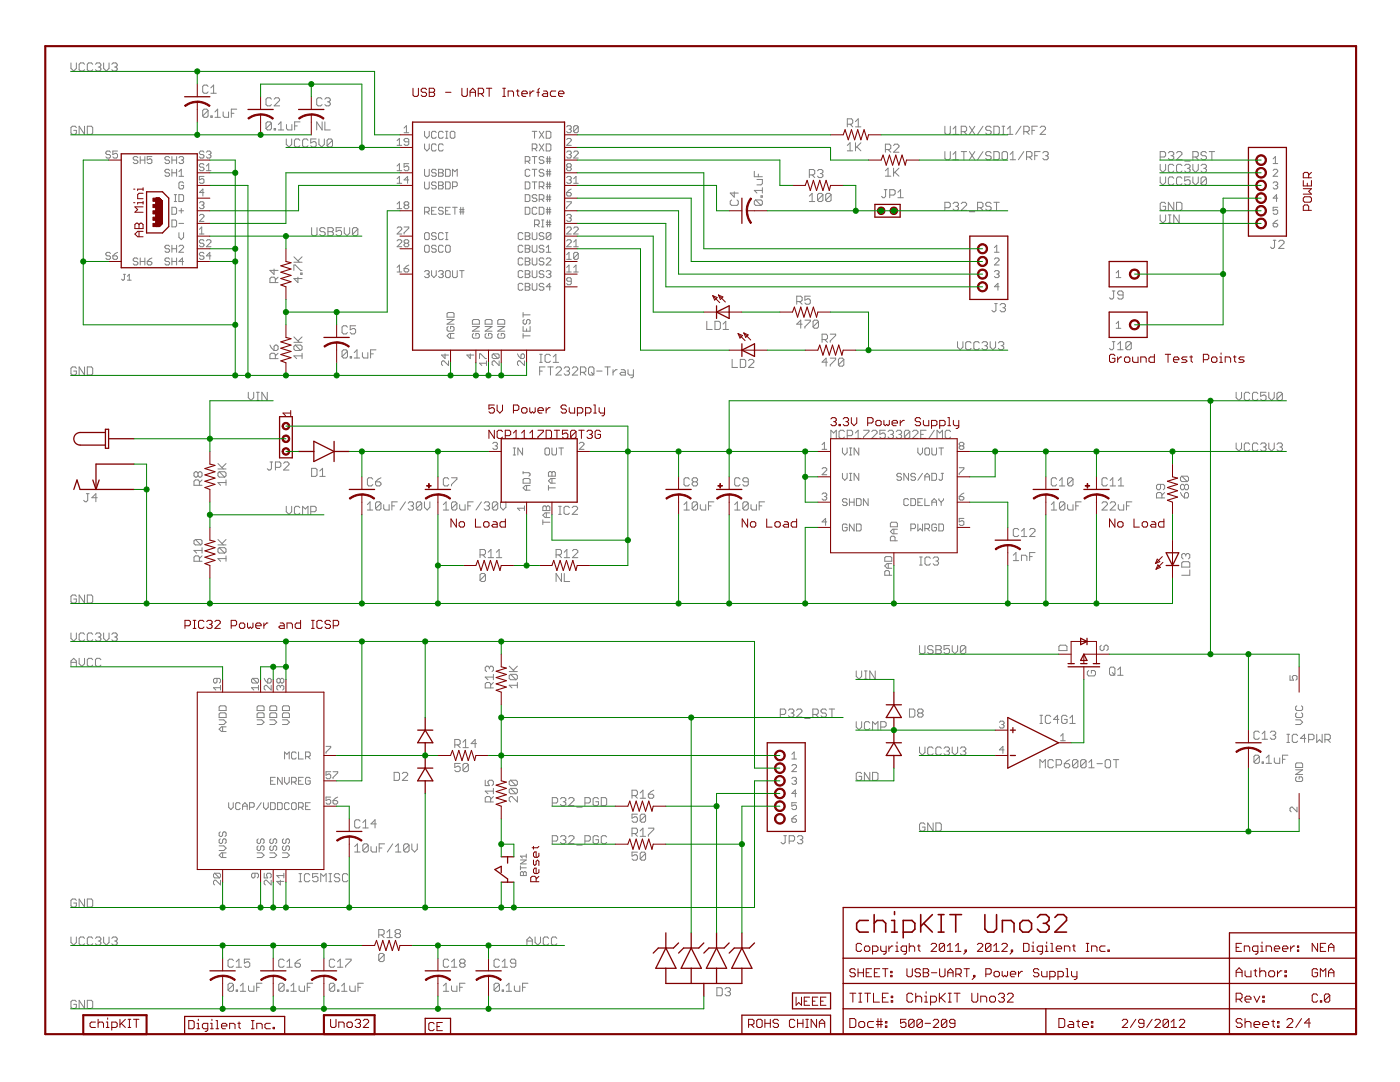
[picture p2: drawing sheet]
<svg xmlns="http://www.w3.org/2000/svg" width="279mm" height="216mm" viewBox="0 0 279 216" stroke-linecap="round" stroke-linejoin="round" font-family="sans-serif">
<g fill="#808080" stroke="#808080" stroke-width=".2">
<path d="M107.7 73.2v1.6z"/>
<path d="M107.7 73.2h1.1z"/>
<path d="M107.7 74h.5z"/>
<path d="M109.9 73.2v1.6z"/>
<path d="M109.3 73.2h1.1z"/>
<path d="M111 74.8h1z"/>
<path d="M111 74.8l1-1z"/>
<path d="M112 73.5v.3z"/>
<path d="M111.8 73.2l.2 .3z"/>
<path d="M111.2 73.2h.6z"/>
<path d="M111.2 73.2l-.2 .3z"/>
<path d="M112.8 73.2l-.2 .3z"/>
<path d="M112.8 73.2h.6z"/>
<path d="M113.4 73.2l.3 .3z"/>
<path d="M113.7 73.5v.3z"/>
<path d="M113.7 73.8l-.3 .2z"/>
<path d="M113.1 74h.3z"/>
<path d="M113.4 74l.3 .3z"/>
<path d="M113.7 74.3v.3z"/>
<path d="M113.7 74.6l-.3 .2z"/>
<path d="M112.8 74.8h.6z"/>
<path d="M112.6 74.6l.2 .2z"/>
<path d="M114.2 74.8h1.1z"/>
<path d="M115.3 73.8l-1.1 1z"/>
<path d="M115.3 73.5v.3z"/>
<path d="M115 73.2l.3 .3z"/>
<path d="M114.5 73.2h.5z"/>
<path d="M114.5 73.2l-.3 .3z"/>
<path d="M115.8 73.2v1.6z"/>
<path d="M115.8 73.2h.8z"/>
<path d="M116.6 73.2l.3 .3z"/>
<path d="M116.9 73.5v.5z"/>
<path d="M116.6 74.3l.3-.3z"/>
<path d="M115.8 74.3h.8z"/>
<path d="M116.4 74.3l.5 .5z"/>
<path d="M117.5 73.5v1.1z"/>
<path d="M117.5 73.5l.2-.3z"/>
<path d="M117.7 73.2h.6z"/>
<path d="M118.3 73.2l.2 .3z"/>
<path d="M118.5 73.5v1.1z"/>
<path d="M118.5 74.6l-.2 .2z"/>
<path d="M117.7 74.8h.6z"/>
<path d="M117.5 74.6l.2 .2z"/>
<path d="M118 74.3l.5 .5z"/>
<path d="M119.1 74h1.1z"/>
<path d="M121.3 73.2v1.6z"/>
<path d="M120.7 73.2h1.1z"/>
<path d="M122.3 73.8v1z"/>
<path d="M122.3 74.3l.6-.5z"/>
<path d="M122.9 73.8h.3z"/>
<path d="M124 73.8h.5z"/>
<path d="M124.5 73.8l.3 .2z"/>
<path d="M124.8 74v.8z"/>
<path d="M124 74.8h.8z"/>
<path d="M123.7 74.6l.3 .2z"/>
<path d="M124 74.3l-.3 .3z"/>
<path d="M124 74.3h.8z"/>
<path d="M125.3 73.8v.8z"/>
<path d="M125.3 74.6l.3 .2z"/>
<path d="M125.6 74.8h.8z"/>
<path d="M126.4 73.8v1.3z"/>
<path d="M126.4 75.1l-.2 .3z"/>
<path d="M125.9 75.4h.3z"/>
<path d="M68.3 70.1v1.1z"/>
<path d="M68.5 69.8l-.2 .3z"/>
<path d="M68.5 69.8h.6z"/>
<path d="M69.1 69.8l.2 .3z"/>
<path d="M69.3 70.1v1.1z"/>
<path d="M69.3 71.2l-.2 .2z"/>
<path d="M68.5 71.4h.6z"/>
<path d="M68.3 71.2l.2 .2z"/>
<path d="M68.3 71.2l1-1.1z"/>
<path d="M69.9 71.2v.2z"/>
<path d="M69.9 71.2h.3z"/>
<path d="M70.2 71.2v.2z"/>
<path d="M69.9 71.4h.3z"/>
<path d="M70.7 70.4l.5-.6z"/>
<path d="M71.2 69.8v1.6z"/>
<path d="M70.7 71.4h1.1z"/>
<path d="M72.3 70.4v.8z"/>
<path d="M72.3 71.2l.3 .2z"/>
<path d="M72.6 71.4h.8z"/>
<path d="M73.4 70.4v1z"/>
<path d="M74 69.8v1.6z"/>
<path d="M74 69.8h1z"/>
<path d="M74 70.6h.5z"/>
<path d="M169.1 29l.6-.5z"/>
<path d="M169.7 28.5v1.6z"/>
<path d="M169.1 30.1h1.1z"/>
<path d="M170.7 28.5v1.6z"/>
<path d="M170.7 29.6l1.1-1.1z"/>
<path d="M171 29.3l.8 .8z"/>
<path d="M177.2 33.5l-.5 .6z"/>
<path d="M177.2 33.5v1.7z"/>
<path d="M176.7 35.2h1.1z"/>
<path d="M178.3 33.5v1.7z"/>
<path d="M178.3 34.6l1.1-1.1z"/>
<path d="M178.6 34.4l.8 .8z"/>
<path d="M45.5 196.5v1z"/>
<path d="M45.5 196.5l.3-.3z"/>
<path d="M45.8 196.2h.5z"/>
<path d="M46.3 196.2l.3 .3z"/>
<path d="M46.6 196.5v1z"/>
<path d="M46.3 197.8l.3-.3z"/>
<path d="M45.8 197.8h.5z"/>
<path d="M45.5 197.5l.3 .3z"/>
<path d="M45.5 197.5l1.1-1z"/>
<path d="M47.1 197.5v.3z"/>
<path d="M47.1 197.5h.3z"/>
<path d="M47.4 197.5v.3z"/>
<path d="M47.1 197.8h.3z"/>
<path d="M48 196.7l.5-.5z"/>
<path d="M48.5 196.2v1.6z"/>
<path d="M48 197.8h1z"/>
<path d="M49.6 196.7v.8z"/>
<path d="M49.6 197.5l.2 .3z"/>
<path d="M49.8 197.8h.9z"/>
<path d="M50.7 196.7v1.1z"/>
<path d="M51.2 196.2v1.6z"/>
<path d="M51.2 196.2h1.1z"/>
<path d="M51.2 197h.6z"/>
<path d="M55.6 196.5v1z"/>
<path d="M55.6 196.5l.3-.3z"/>
<path d="M55.9 196.2h.5z"/>
<path d="M56.4 196.2l.3 .3z"/>
<path d="M56.7 196.5v1z"/>
<path d="M56.4 197.8l.3-.3z"/>
<path d="M55.9 197.8h.5z"/>
<path d="M55.6 197.5l.3 .3z"/>
<path d="M55.6 197.5l1.1-1z"/>
<path d="M57.3 197.5v.3z"/>
<path d="M57.3 197.5h.2z"/>
<path d="M57.5 197.5v.3z"/>
<path d="M57.3 197.8h.2z"/>
<path d="M58.1 196.7l.5-.5z"/>
<path d="M58.6 196.2v1.6z"/>
<path d="M58.1 197.8h1z"/>
<path d="M59.7 196.7v.8z"/>
<path d="M59.7 197.5l.3 .3z"/>
<path d="M60 197.8h.8z"/>
<path d="M60.8 196.7v1.1z"/>
<path d="M61.3 196.2v1.6z"/>
<path d="M61.3 196.2h1.1z"/>
<path d="M61.3 197h.6z"/>
<path d="M65.7 196.5v1z"/>
<path d="M65.7 196.5l.3-.3z"/>
<path d="M66 196.2h.5z"/>
<path d="M66.5 196.2l.3 .3z"/>
<path d="M66.8 196.5v1z"/>
<path d="M66.8 197.5l-.3 .3z"/>
<path d="M66 197.8h.5z"/>
<path d="M65.7 197.5l.3 .3z"/>
<path d="M65.7 197.5l1.1-1z"/>
<path d="M67.4 197.5v.3z"/>
<path d="M67.4 197.5h.2z"/>
<path d="M67.6 197.5v.3z"/>
<path d="M67.4 197.8h.2z"/>
<path d="M68.2 196.7l.5-.5z"/>
<path d="M68.7 196.2v1.6z"/>
<path d="M68.2 197.8h1.1z"/>
<path d="M69.8 196.7v.8z"/>
<path d="M69.8 197.5l.3 .3z"/>
<path d="M70.1 197.8h.8z"/>
<path d="M70.9 196.7v1.1z"/>
<path d="M71.4 196.2v1.6z"/>
<path d="M71.4 196.2h1.1z"/>
<path d="M71.4 197h.6z"/>
<path d="M88.5 196.7l.5-.5z"/>
<path d="M89 196.2v1.6z"/>
<path d="M88.5 197.8h1.1z"/>
<path d="M90.1 196.7v.8z"/>
<path d="M90.1 197.5l.3 .3z"/>
<path d="M90.4 197.8h.8z"/>
<path d="M91.2 196.7v1.1z"/>
<path d="M91.7 196.2v1.6z"/>
<path d="M91.7 196.2h1.1z"/>
<path d="M91.7 197h.6z"/>
<path d="M98.6 196.5v1z"/>
<path d="M98.6 196.5l.3-.3z"/>
<path d="M98.9 196.2h.5z"/>
<path d="M99.4 196.2l.3 .3z"/>
<path d="M99.7 196.5v1z"/>
<path d="M99.4 197.8l.3-.3z"/>
<path d="M98.9 197.8h.5z"/>
<path d="M98.6 197.5l.3 .3z"/>
<path d="M99.7 196.5l-1.1 1z"/>
<path d="M100.2 197.5v.3z"/>
<path d="M100.2 197.5h.3z"/>
<path d="M100.5 197.5v.3z"/>
<path d="M100.2 197.8h.3z"/>
<path d="M101 196.7l.6-.5z"/>
<path d="M101.6 196.2v1.6z"/>
<path d="M101 197.8h1.1z"/>
<path d="M102.7 196.7v.8z"/>
<path d="M102.7 197.5l.2 .3z"/>
<path d="M102.9 197.8h.8z"/>
<path d="M103.7 196.7v1.1z"/>
<path d="M104.3 196.2v1.6z"/>
<path d="M104.3 196.2h1.1z"/>
<path d="M104.3 197h.5z"/>
<path d="M75.6 190.5v1.1z"/>
<path d="M75.6 190.5l.3-.3z"/>
<path d="M75.9 190.2h.5z"/>
<path d="M76.4 190.2l.3 .3z"/>
<path d="M76.7 190.5v1.1z"/>
<path d="M76.4 191.9l.3-.3z"/>
<path d="M75.9 191.9h.5z"/>
<path d="M75.6 191.6l.3 .3z"/>
<path d="M75.6 191.6l1.1-1.1z"/>
<path d="M101.6 136.7l.6 .6z"/>
<path d="M101.6 136.7h1.7z"/>
<path d="M103.3 136.2v1.1z"/>
<path d="M101.9 135.6h1.1z"/>
<path d="M101.6 135.4l.3 .2z"/>
<path d="M101.6 134.8v.6z"/>
<path d="M101.9 134.6l-.3 .2z"/>
<path d="M101.9 134.6h1.1z"/>
<path d="M103 134.6l.3 .2z"/>
<path d="M103.3 134.8v.6z"/>
<path d="M103 135.6l.3-.2z"/>
<path d="M101.9 134.6l1.1 1z"/>
<path d="M101.6 134h1.7z"/>
<path d="M101.6 132.9l1.1 1.1z"/>
<path d="M102.4 133.8l.9-.9z"/>
<path d="M90.8 152.3h1z"/>
<path d="M90.8 152.3v.8z"/>
<path d="M90.8 153.1l.5-.2z"/>
<path d="M91.3 152.9h.3z"/>
<path d="M91.6 152.9l.2 .2z"/>
<path d="M91.8 153.1v.6z"/>
<path d="M91.8 153.7l-.2 .3z"/>
<path d="M91 154h.6z"/>
<path d="M90.8 153.7l.2 .3z"/>
<path d="M92.4 152.6v1.1z"/>
<path d="M92.6 152.3l-.2 .3z"/>
<path d="M92.6 152.3h.6z"/>
<path d="M93.2 152.3l.3 .3z"/>
<path d="M93.5 152.6v1.1z"/>
<path d="M93.5 153.7l-.3 .3z"/>
<path d="M92.6 154h.6z"/>
<path d="M92.4 153.7l.2 .3z"/>
<path d="M92.4 153.7l1.1-1.1z"/>
<path d="M126.1 162.5h1.1z"/>
<path d="M126.1 162.5v.8z"/>
<path d="M126.1 163.3l.6-.3z"/>
<path d="M126.7 163h.3z"/>
<path d="M127 163l.2 .3z"/>
<path d="M127.2 163.3v.5z"/>
<path d="M127.2 163.8l-.2 .3z"/>
<path d="M126.4 164.1h.6z"/>
<path d="M126.1 163.8l.3 .3z"/>
<path d="M127.8 162.7v1.1z"/>
<path d="M127.8 162.7l.2-.2z"/>
<path d="M128 162.5h.6z"/>
<path d="M128.6 162.5l.2 .2z"/>
<path d="M128.8 162.7v1.1z"/>
<path d="M128.8 163.8l-.2 .3z"/>
<path d="M128 164.1h.6z"/>
<path d="M127.8 163.8l.2 .3z"/>
<path d="M127.8 163.8l1-1.1z"/>
<path d="M126.1 170h1.1z"/>
<path d="M126.1 170v.8z"/>
<path d="M126.1 170.8l.6-.2z"/>
<path d="M126.7 170.6h.3z"/>
<path d="M127 170.6l.2 .2z"/>
<path d="M127.2 170.8v.6z"/>
<path d="M127.2 171.4l-.2 .2z"/>
<path d="M126.4 171.6h.6z"/>
<path d="M126.1 171.4l.3 .2z"/>
<path d="M127.8 170.3v1.1z"/>
<path d="M128 170l-.2 .3z"/>
<path d="M128 170h.6z"/>
<path d="M128.6 170l.2 .3z"/>
<path d="M128.8 170.3v1.1z"/>
<path d="M128.8 171.4l-.2 .2z"/>
<path d="M128 171.6h.6z"/>
<path d="M127.8 171.4l.2 .2z"/>
<path d="M127.8 171.4l1-1.1z"/>
<path d="M71.3 168.4l-.5 .5z"/>
<path d="M71.3 168.4v1.6z"/>
<path d="M70.8 170h1.1z"/>
<path d="M72.4 168.7v1z"/>
<path d="M72.4 168.7l.3-.3z"/>
<path d="M72.7 168.4h.5z"/>
<path d="M73.2 168.4l.3 .3z"/>
<path d="M73.5 168.7v1z"/>
<path d="M73.5 169.7l-.3 .3z"/>
<path d="M72.7 170h.5z"/>
<path d="M72.4 169.7l.3 .3z"/>
<path d="M72.4 169.7l1.1-1z"/>
<path d="M74 168.9v.8z"/>
<path d="M74 169.7l.3 .3z"/>
<path d="M74.3 170h.8z"/>
<path d="M75.1 168.9v1.1z"/>
<path d="M75.7 168.4v1.6z"/>
<path d="M75.7 168.4h1.1z"/>
<path d="M75.7 169.2h.5z"/>
<path d="M78.4 168.4l-1.1 1.6z"/>
<path d="M79.5 168.4l-.6 .5z"/>
<path d="M79.5 168.4v1.6z"/>
<path d="M78.9 170h1.1z"/>
<path d="M80.6 168.7v1z"/>
<path d="M80.8 168.4l-.2 .3z"/>
<path d="M80.8 168.4h.6z"/>
<path d="M81.4 168.4l.2 .3z"/>
<path d="M81.6 168.7v1z"/>
<path d="M81.6 169.7l-.2 .3z"/>
<path d="M80.8 170h.6z"/>
<path d="M80.6 169.7l.2 .3z"/>
<path d="M80.6 169.7l1-1z"/>
<path d="M82.2 168.4v1.1z"/>
<path d="M82.2 169.5l.5 .5z"/>
<path d="M83.3 169.5l-.6 .5z"/>
<path d="M83.3 168.4v1.1z"/>
<path d="M103.3 158.9v1.1z"/>
<path d="M102.2 158.9l1.1 1.1z"/>
<path d="M101.9 158.9h.3z"/>
<path d="M101.9 158.9l-.3 .3z"/>
<path d="M101.6 159.2v.5z"/>
<path d="M101.6 159.7l.3 .3z"/>
<path d="M101.9 158.4h1.1z"/>
<path d="M101.6 158.1l.3 .3z"/>
<path d="M101.6 157.6v.5z"/>
<path d="M101.6 157.6l.3-.3z"/>
<path d="M101.9 157.3h1.1z"/>
<path d="M103 157.3l.3 .3z"/>
<path d="M103.3 157.6v.5z"/>
<path d="M103.3 158.1l-.3 .3z"/>
<path d="M101.9 157.3l1.1 1.1z"/>
<path d="M101.9 156.8h1.1z"/>
<path d="M101.6 156.5l.3 .3z"/>
<path d="M101.6 156v.5z"/>
<path d="M101.6 156l.3-.3z"/>
<path d="M101.9 155.7h1.1z"/>
<path d="M103 155.7l.3 .3z"/>
<path d="M103.3 156v.5z"/>
<path d="M103.3 156.5l-.3 .3z"/>
<path d="M101.9 155.7l1.1 1.1z"/>
<path d="M150.8 41h1.1z"/>
<path d="M150.5 40.7l.3 .3z"/>
<path d="M150.5 40.2v.5z"/>
<path d="M150.5 40.2l.3-.3z"/>
<path d="M150.8 39.9h1.1z"/>
<path d="M151.9 39.9l.2 .3z"/>
<path d="M152.1 40.2v.5z"/>
<path d="M152.1 40.7l-.2 .3z"/>
<path d="M150.8 39.9l1.1 1.1z"/>
<path d="M151.9 39.3h.2z"/>
<path d="M151.9 39.1v.2z"/>
<path d="M151.9 39.1h.2z"/>
<path d="M152.1 39.1v.2z"/>
<path d="M150.5 38l.6 .5z"/>
<path d="M150.5 38h1.6z"/>
<path d="M152.1 37.4v1.1z"/>
<path d="M151.1 36.9h.8z"/>
<path d="M151.9 36.9l.2-.3z"/>
<path d="M152.1 35.8v.8z"/>
<path d="M151.1 35.8h1z"/>
<path d="M150.5 35.3h1.6z"/>
<path d="M150.5 34.2v1.1z"/>
<path d="M151.3 34.7v.6z"/>
<path d="M161.5 39.1l.6-.5z"/>
<path d="M162.1 38.6v1.6z"/>
<path d="M161.5 40.2h1.1z"/>
<path d="M163.2 38.9v1z"/>
<path d="M163.2 38.9l.2-.3z"/>
<path d="M163.4 38.6h.6z"/>
<path d="M164 38.6l.2 .3z"/>
<path d="M164.2 38.9v1z"/>
<path d="M164.2 39.9l-.2 .3z"/>
<path d="M163.4 40.2h.6z"/>
<path d="M163.2 39.9l.2 .3z"/>
<path d="M163.2 39.9l1-1z"/>
<path d="M164.8 38.9v1z"/>
<path d="M165.1 38.6l-.3 .3z"/>
<path d="M165.1 38.6h.5z"/>
<path d="M165.6 38.6l.3 .3z"/>
<path d="M165.9 38.9v1z"/>
<path d="M165.9 39.9l-.3 .3z"/>
<path d="M165.1 40.2h.5z"/>
<path d="M164.8 39.9l.3 .3z"/>
<path d="M164.8 39.9l1.1-1z"/>
<path d="M159.8 63.9v1.6z"/>
<path d="M159.8 63.9l-.8 .8z"/>
<path d="M159 64.7h1.1z"/>
<path d="M160.6 63.9h1.1z"/>
<path d="M161.7 63.9v.2z"/>
<path d="M161.7 64.1l-1.1 1.1z"/>
<path d="M160.6 65.2v.3z"/>
<path d="M162.3 64.1v1.1z"/>
<path d="M162.5 63.9l-.2 .2z"/>
<path d="M162.5 63.9h.6z"/>
<path d="M163.1 63.9l.2 .2z"/>
<path d="M163.3 64.1v1.1z"/>
<path d="M163.3 65.2l-.2 .3z"/>
<path d="M162.5 65.5h.6z"/>
<path d="M162.3 65.2l.2 .3z"/>
<path d="M162.3 65.2l1-1.1z"/>
<path d="M164.9 71.5v1.6z"/>
<path d="M164.9 71.5l-.8 .8z"/>
<path d="M164.1 72.3h1z"/>
<path d="M165.7 71.5h1.1z"/>
<path d="M166.8 71.5v.2z"/>
<path d="M166.8 71.7l-1.1 1.1z"/>
<path d="M165.7 72.8v.3z"/>
<path d="M167.3 71.7v1.1z"/>
<path d="M167.6 71.5l-.3 .2z"/>
<path d="M167.6 71.5h.5z"/>
<path d="M168.1 71.5l.3 .2z"/>
<path d="M168.4 71.7v1.1z"/>
<path d="M168.1 73.1l.3-.3z"/>
<path d="M167.6 73.1h.5z"/>
<path d="M167.3 72.8l.3 .3z"/>
<path d="M167.3 72.8l1.1-1.1z"/>
<path d="M165.8 85.9v1.6z"/>
<path d="M165.8 85.9l.6 .5z"/>
<path d="M166.9 85.9l-.5 .5z"/>
<path d="M166.9 85.9v1.6z"/>
<path d="M168.3 85.9l.2 .2z"/>
<path d="M167.7 85.9h.6z"/>
<path d="M167.7 85.9l-.3 .2z"/>
<path d="M167.4 86.1v1.1z"/>
<path d="M167.4 87.2l.3 .3z"/>
<path d="M167.7 87.5h.6z"/>
<path d="M168.5 87.2l-.2 .3z"/>
<path d="M169.1 85.9v1.6z"/>
<path d="M169.1 85.9h.8z"/>
<path d="M169.9 85.9l.3 .2z"/>
<path d="M170.2 86.1v.6z"/>
<path d="M169.9 86.9l.3-.2z"/>
<path d="M169.1 86.9h.8z"/>
<path d="M170.7 86.4l.6-.5z"/>
<path d="M171.3 85.9v1.6z"/>
<path d="M170.7 87.5h1.1z"/>
<path d="M172.3 85.9h1.1z"/>
<path d="M173.4 85.9v.2z"/>
<path d="M173.4 86.1l-1.1 1.1z"/>
<path d="M172.3 87.2v.3z"/>
<path d="M174 87.5h1z"/>
<path d="M175 86.4l-1 1.1z"/>
<path d="M175 86.1v.3z"/>
<path d="M174.8 85.9l.2 .2z"/>
<path d="M174.2 85.9h.6z"/>
<path d="M174.2 85.9l-.2 .2z"/>
<path d="M175.6 85.9h1.1z"/>
<path d="M175.6 85.9v.8z"/>
<path d="M175.6 86.7l.5-.3z"/>
<path d="M176.1 86.4h.3z"/>
<path d="M176.4 86.4l.3 .3z"/>
<path d="M176.7 86.7v.5z"/>
<path d="M176.7 87.2l-.3 .3z"/>
<path d="M175.9 87.5h.5z"/>
<path d="M175.6 87.2l.3 .3z"/>
<path d="M177.2 86.1l.3-.2z"/>
<path d="M177.5 85.9h.5z"/>
<path d="M178 85.9l.3 .2z"/>
<path d="M178.3 86.1v.3z"/>
<path d="M178.3 86.4l-.3 .3z"/>
<path d="M177.8 86.7h.2z"/>
<path d="M178 86.7l.3 .2z"/>
<path d="M178.3 86.9v.3z"/>
<path d="M178.3 87.2l-.3 .3z"/>
<path d="M177.5 87.5h.5z"/>
<path d="M177.2 87.2l.3 .3z"/>
<path d="M178.9 86.1l.2-.2z"/>
<path d="M179.1 85.9h.6z"/>
<path d="M179.7 85.9l.2 .2z"/>
<path d="M179.9 86.1v.3z"/>
<path d="M179.9 86.4l-.2 .3z"/>
<path d="M179.4 86.7h.3z"/>
<path d="M179.7 86.7l.2 .2z"/>
<path d="M179.9 86.9v.3z"/>
<path d="M179.9 87.2l-.2 .3z"/>
<path d="M179.1 87.5h.6z"/>
<path d="M178.9 87.2l.2 .3z"/>
<path d="M180.5 86.1v1.1z"/>
<path d="M180.8 85.9l-.3 .2z"/>
<path d="M180.8 85.9h.5z"/>
<path d="M181.3 85.9l.3 .2z"/>
<path d="M181.6 86.1v1.1z"/>
<path d="M181.6 87.2l-.3 .3z"/>
<path d="M180.8 87.5h.5z"/>
<path d="M180.5 87.2l.3 .3z"/>
<path d="M180.5 87.2l1.1-1.1z"/>
<path d="M182.1 87.5h1.1z"/>
<path d="M182.1 87.5l1.1-1.1z"/>
<path d="M183.2 86.1v.3z"/>
<path d="M182.9 85.9l.3 .2z"/>
<path d="M182.4 85.9h.5z"/>
<path d="M182.4 85.9l-.3 .2z"/>
<path d="M183.7 85.9h1.1z"/>
<path d="M183.7 85.9v1.6z"/>
<path d="M183.7 87.5h1.1z"/>
<path d="M183.7 86.7h.6z"/>
<path d="M186.5 85.9l-1.1 1.6z"/>
<path d="M187 85.9v1.6z"/>
<path d="M187 85.9l.5 .5z"/>
<path d="M187.5 86.4l.6-.5z"/>
<path d="M188.1 85.9v1.6z"/>
<path d="M189.4 85.9l.3 .2z"/>
<path d="M188.9 85.9h.5z"/>
<path d="M188.9 85.9l-.3 .2z"/>
<path d="M188.6 86.1v1.1z"/>
<path d="M188.6 87.2l.3 .3z"/>
<path d="M188.9 87.5h.5z"/>
<path d="M189.4 87.5l.3-.3z"/>
<path d="M210.3 100.1l-.5 .6z"/>
<path d="M210.3 100.1v1.7z"/>
<path d="M209.8 101.8h1.1z"/>
<path d="M211.4 100.4v1.1z"/>
<path d="M211.4 100.4l.3-.3z"/>
<path d="M211.7 100.1h.5z"/>
<path d="M212.2 100.1l.3 .3z"/>
<path d="M212.5 100.4v1.1z"/>
<path d="M212.5 101.5l-.3 .3z"/>
<path d="M211.7 101.8h.5z"/>
<path d="M211.4 101.5l.3 .3z"/>
<path d="M212.5 100.4l-1.1 1.1z"/>
<path d="M213.1 100.7v.8z"/>
<path d="M213.1 101.5l.2 .3z"/>
<path d="M213.3 101.8h.8z"/>
<path d="M214.1 100.7v1.1z"/>
<path d="M214.7 100.1v1.7z"/>
<path d="M214.7 100.1h1.1z"/>
<path d="M214.7 100.9h.5z"/>
<path d="M202.2 110.8l.6-.5z"/>
<path d="M202.8 110.3v1.6z"/>
<path d="M202.2 111.9h1.1z"/>
<path d="M203.9 110.8v1.1z"/>
<path d="M203.9 110.8h.8z"/>
<path d="M204.7 110.8l.2 .3z"/>
<path d="M204.9 111.1v.8z"/>
<path d="M205.5 110.3v1.6z"/>
<path d="M205.5 110.3h1.1z"/>
<path d="M205.5 111.1h.5z"/>
<path d="M235.6 98.3l.3 .5z"/>
<path d="M235.9 98.8l.5 .6z"/>
<path d="M236.4 99.4h.5z"/>
<path d="M237.2 99.1l-.3 .3z"/>
<path d="M237.2 98.6v.5z"/>
<path d="M236.9 98.3l.3 .3z"/>
<path d="M236.7 98.3h.2z"/>
<path d="M236.7 98.3l-.3 .3z"/>
<path d="M236.4 98.6v.8z"/>
<path d="M235.6 97.5l.3 .2z"/>
<path d="M235.6 96.9v.6z"/>
<path d="M235.6 96.9l.3-.3z"/>
<path d="M235.9 96.6h.2z"/>
<path d="M236.1 96.6l.3 .3z"/>
<path d="M236.7 96.6l-.3 .3z"/>
<path d="M236.7 96.6h.2z"/>
<path d="M236.9 96.6l.3 .3z"/>
<path d="M237.2 96.9v.6z"/>
<path d="M237.2 97.5l-.3 .2z"/>
<path d="M236.7 97.7h.2z"/>
<path d="M236.4 97.5l.3 .2z"/>
<path d="M236.4 97.5l-.3 .2z"/>
<path d="M235.9 97.7h.2z"/>
<path d="M236.4 96.9v.6z"/>
<path d="M235.9 96.1h1z"/>
<path d="M235.6 95.8l.3 .3z"/>
<path d="M235.6 95.3v.5z"/>
<path d="M235.6 95.3l.3-.3z"/>
<path d="M235.9 95h1z"/>
<path d="M236.9 95l.3 .3z"/>
<path d="M237.2 95.3v.5z"/>
<path d="M237.2 95.8l-.3 .3z"/>
<path d="M235.9 95l1 1.1z"/>
<path d="M73.9 100.1l-.6 .6z"/>
<path d="M73.9 100.1v1.7z"/>
<path d="M73.3 101.8h1.1z"/>
<path d="M75 100.4v1.1z"/>
<path d="M75.2 100.1l-.2 .3z"/>
<path d="M75.2 100.1h.6z"/>
<path d="M75.8 100.1l.2 .3z"/>
<path d="M76 100.4v1.1z"/>
<path d="M76 101.5l-.2 .3z"/>
<path d="M75.2 101.8h.6z"/>
<path d="M75 101.5l.2 .3z"/>
<path d="M75 101.5l1-1.1z"/>
<path d="M76.6 100.7v.8z"/>
<path d="M76.6 101.5l.2 .3z"/>
<path d="M76.8 101.8h.9z"/>
<path d="M77.7 100.7v1.1z"/>
<path d="M78.2 100.1v1.7z"/>
<path d="M78.2 100.1h1.1z"/>
<path d="M78.2 100.9h.5z"/>
<path d="M80.9 100.1l-1.1 1.7z"/>
<path d="M81.7 100.1l-.2 .3z"/>
<path d="M81.7 100.1h.6z"/>
<path d="M82.3 100.1l.2 .3z"/>
<path d="M82.5 100.4v.3z"/>
<path d="M82.5 100.7l-.2 .2z"/>
<path d="M82 100.9h.3z"/>
<path d="M82.3 100.9l.2 .3z"/>
<path d="M82.5 101.2v.3z"/>
<path d="M82.5 101.5l-.2 .3z"/>
<path d="M81.7 101.8h.6z"/>
<path d="M81.5 101.5l.2 .3z"/>
<path d="M83.1 100.4v1.1z"/>
<path d="M83.1 100.4l.3-.3z"/>
<path d="M83.4 100.1h.5z"/>
<path d="M83.9 100.1l.3 .3z"/>
<path d="M84.2 100.4v1.1z"/>
<path d="M84.2 101.5l-.3 .3z"/>
<path d="M83.4 101.8h.5z"/>
<path d="M83.1 101.5l.3 .3z"/>
<path d="M83.1 101.5l1.1-1.1z"/>
<path d="M84.7 100.1v1.1z"/>
<path d="M84.7 101.2l.6 .6z"/>
<path d="M85.8 101.2l-.5 .6z"/>
<path d="M85.8 100.1v1.1z"/>
<path d="M136.5 100.7l.6-.6z"/>
<path d="M137.1 100.1v1.7z"/>
<path d="M136.5 101.8h1.1z"/>
<path d="M138.1 100.4v1.1z"/>
<path d="M138.1 100.4l.3-.3z"/>
<path d="M138.4 100.1h.5z"/>
<path d="M138.9 100.1l.3 .3z"/>
<path d="M139.2 100.4v1.1z"/>
<path d="M139.2 101.5l-.3 .3z"/>
<path d="M138.4 101.8h.5z"/>
<path d="M138.1 101.5l.3 .3z"/>
<path d="M138.1 101.5l1.1-1.1z"/>
<path d="M139.8 100.7v.8z"/>
<path d="M139.8 101.5l.2 .3z"/>
<path d="M140 101.8h.8z"/>
<path d="M140.8 100.7v1.1z"/>
<path d="M141.4 100.1v1.7z"/>
<path d="M141.4 100.1h1.1z"/>
<path d="M141.4 100.9h.5z"/>
<path d="M147.2 100.1l-.6 .6z"/>
<path d="M147.2 100.1v1.7z"/>
<path d="M146.6 101.8h1.1z"/>
<path d="M148.3 100.4v1.1z"/>
<path d="M148.5 100.1l-.2 .3z"/>
<path d="M148.5 100.1h.6z"/>
<path d="M149.1 100.1l.2 .3z"/>
<path d="M149.3 100.4v1.1z"/>
<path d="M149.3 101.5l-.2 .3z"/>
<path d="M148.5 101.8h.6z"/>
<path d="M148.3 101.5l.2 .3z"/>
<path d="M149.3 100.4l-1 1.1z"/>
<path d="M149.9 100.7v.8z"/>
<path d="M149.9 101.5l.2 .3z"/>
<path d="M150.1 101.8h.9z"/>
<path d="M151 100.7v1.1z"/>
<path d="M151.5 100.1v1.7z"/>
<path d="M151.5 100.1h1.1z"/>
<path d="M151.5 100.9h.5z"/>
<path d="M40.4 22.1v1z"/>
<path d="M40.4 22.1l.3-.3z"/>
<path d="M40.7 21.8h.6z"/>
<path d="M41.3 21.8l.2 .3z"/>
<path d="M41.5 22.1v1z"/>
<path d="M41.5 23.1l-.2 .3z"/>
<path d="M40.7 23.4h.6z"/>
<path d="M40.4 23.1l.3 .3z"/>
<path d="M40.4 23.1l1.1-1z"/>
<path d="M42.1 23.1v.3z"/>
<path d="M42.1 23.1h.3z"/>
<path d="M42.4 23.1v.3z"/>
<path d="M42.1 23.4h.3z"/>
<path d="M43.4 21.8l-.5 .5z"/>
<path d="M43.4 21.8v1.6z"/>
<path d="M42.9 23.4h1.1z"/>
<path d="M44.5 22.3v.8z"/>
<path d="M44.5 23.1l.3 .3z"/>
<path d="M44.8 23.4h.8z"/>
<path d="M45.6 22.3v1.1z"/>
<path d="M46.2 21.8v1.6z"/>
<path d="M46.2 21.8h1z"/>
<path d="M46.2 22.6h.5z"/>
<path d="M53.1 24.6v1.1z"/>
<path d="M53.1 24.6l.3-.3z"/>
<path d="M53.4 24.3h.5z"/>
<path d="M53.9 24.3l.3 .3z"/>
<path d="M54.2 24.6v1.1z"/>
<path d="M54.2 25.7l-.3 .2z"/>
<path d="M53.4 25.9h.5z"/>
<path d="M53.1 25.7l.3 .2z"/>
<path d="M53.1 25.7l1.1-1.1z"/>
<path d="M54.7 25.7v.2z"/>
<path d="M54.7 25.7h.3z"/>
<path d="M55 25.7v.2z"/>
<path d="M54.7 25.9h.3z"/>
<path d="M55.5 24.8l.6-.5z"/>
<path d="M56.1 24.3v1.6z"/>
<path d="M55.5 25.9h1.1z"/>
<path d="M57.2 24.8v.9z"/>
<path d="M57.2 25.7l.2 .2z"/>
<path d="M57.4 25.9h.9z"/>
<path d="M58.3 24.8v1.1z"/>
<path d="M58.8 24.3v1.6z"/>
<path d="M58.8 24.3h1.1z"/>
<path d="M58.8 25.1h.5z"/>
<path d="M207.5 151.6v1.6z"/>
<path d="M207.5 151.6l.6 .5z"/>
<path d="M208.1 152.1l.5-.5z"/>
<path d="M208.6 151.6v1.6z"/>
<path d="M210 151.6l.2 .2z"/>
<path d="M209.4 151.6h.6z"/>
<path d="M209.4 151.6l-.3 .2z"/>
<path d="M209.1 151.8v1.1z"/>
<path d="M209.1 152.9l.3 .3z"/>
<path d="M209.4 153.2h.6z"/>
<path d="M210.2 152.9l-.2 .3z"/>
<path d="M210.8 151.6v1.6z"/>
<path d="M210.8 151.6h.8z"/>
<path d="M211.6 151.6l.3 .2z"/>
<path d="M211.9 151.8v.6z"/>
<path d="M211.9 152.4l-.3 .3z"/>
<path d="M210.8 152.7h.8z"/>
<path d="M213 151.8l.5-.2z"/>
<path d="M212.4 152.4l.6-.6z"/>
<path d="M212.4 152.4v.5z"/>
<path d="M212.4 152.9l.3 .3z"/>
<path d="M212.7 153.2h.5z"/>
<path d="M213.5 152.9l-.3 .3z"/>
<path d="M213.5 152.7v.2z"/>
<path d="M213.2 152.4l.3 .3z"/>
<path d="M212.4 152.4h.8z"/>
<path d="M214 151.8v1.1z"/>
<path d="M214 151.8l.3-.2z"/>
<path d="M214.3 151.6h.6z"/>
<path d="M214.9 151.6l.2 .2z"/>
<path d="M215.1 151.8v1.1z"/>
<path d="M215.1 152.9l-.2 .3z"/>
<path d="M214.3 153.2h.6z"/>
<path d="M214 152.9l.3 .3z"/>
<path d="M214 152.9l1.1-1.1z"/>
<path d="M215.7 151.8v1.1z"/>
<path d="M215.7 151.8l.2-.2z"/>
<path d="M215.9 151.6h.6z"/>
<path d="M216.5 151.6l.2 .2z"/>
<path d="M216.7 151.8v1.1z"/>
<path d="M216.7 152.9l-.2 .3z"/>
<path d="M215.9 153.2h.6z"/>
<path d="M215.7 152.9l.2 .3z"/>
<path d="M215.7 152.9l1-1.1z"/>
<path d="M217.3 152.1l.5-.5z"/>
<path d="M217.8 151.6v1.6z"/>
<path d="M217.3 153.2h1.1z"/>
<path d="M218.9 152.4h1.1z"/>
<path d="M220.8 151.6h.6z"/>
<path d="M220.6 151.8l.2-.2z"/>
<path d="M220.6 151.8v1.1z"/>
<path d="M220.6 152.9l.2 .3z"/>
<path d="M220.8 153.2h.6z"/>
<path d="M221.4 153.2l.2-.3z"/>
<path d="M221.6 151.8v1.1z"/>
<path d="M221.4 151.6l.2 .2z"/>
<path d="M222.7 151.6v1.6z"/>
<path d="M222.2 151.6h1.1z"/>
<path d="M250.3 151v1z"/>
<path d="M250.5 150.7l-.2 .3z"/>
<path d="M250.5 150.7h.6z"/>
<path d="M251.1 150.7l.2 .3z"/>
<path d="M251.3 151v1z"/>
<path d="M251.3 152l-.2 .3z"/>
<path d="M250.5 152.3h.6z"/>
<path d="M250.3 152l.2 .3z"/>
<path d="M250.3 152l1-1z"/>
<path d="M251.9 152v.3z"/>
<path d="M251.9 152h.2z"/>
<path d="M252.1 152v.3z"/>
<path d="M251.9 152.3h.2z"/>
<path d="M252.7 151.2l.5-.5z"/>
<path d="M253.2 150.7v1.6z"/>
<path d="M252.7 152.3h1.1z"/>
<path d="M254.3 151.2v.8z"/>
<path d="M254.3 152l.3 .3z"/>
<path d="M254.6 152.3h.8z"/>
<path d="M255.4 151.2v1.1z"/>
<path d="M255.9 150.7v1.6z"/>
<path d="M255.9 150.7h1.1z"/>
<path d="M255.9 151.5h.6z"/>
<path d="M43.5 96.3l.5 .5z"/>
<path d="M43.5 96.3h1.6z"/>
<path d="M45.1 95.8v1z"/>
<path d="M43.8 95.2h1z"/>
<path d="M43.5 94.9l.3 .3z"/>
<path d="M43.5 94.4v.5z"/>
<path d="M43.8 94.1l-.3 .3z"/>
<path d="M43.8 94.1h1z"/>
<path d="M44.8 94.1l.3 .3z"/>
<path d="M45.1 94.4v.5z"/>
<path d="M45.1 94.9l-.3 .3z"/>
<path d="M43.8 94.1l1 1.1z"/>
<path d="M43.5 93.6h1.6z"/>
<path d="M43.5 92.5l1.1 1.1z"/>
<path d="M44.3 93.3l.8-.8z"/>
<path d="M43.5 111.5l.5 .5z"/>
<path d="M43.5 111.5h1.6z"/>
<path d="M45.1 110.9v1.1z"/>
<path d="M43.8 110.4h1z"/>
<path d="M43.5 110.1l.3 .3z"/>
<path d="M43.5 109.6v.5z"/>
<path d="M43.8 109.3l-.3 .3z"/>
<path d="M43.8 109.3h1z"/>
<path d="M44.8 109.3l.3 .3z"/>
<path d="M45.1 109.6v.5z"/>
<path d="M44.8 110.4l.3-.3z"/>
<path d="M43.8 109.3l1 1.1z"/>
<path d="M43.5 108.7h1.6z"/>
<path d="M43.5 107.7l1.1 1z"/>
<path d="M45.1 107.7l-.8 .8z"/>
<path d="M219.9 101.8h1.1z"/>
<path d="M219.9 101.8l1.1-1.1z"/>
<path d="M221 100.4v.3z"/>
<path d="M220.7 100.1l.3 .3z"/>
<path d="M220.2 100.1h.5z"/>
<path d="M220.2 100.1l-.3 .3z"/>
<path d="M221.6 101.8h1z"/>
<path d="M221.6 101.8l1-1.1z"/>
<path d="M222.6 100.4v.3z"/>
<path d="M222.4 100.1l.2 .3z"/>
<path d="M221.8 100.1h.6z"/>
<path d="M221.8 100.1l-.2 .3z"/>
<path d="M223.2 100.7v.8z"/>
<path d="M223.2 101.5l.2 .3z"/>
<path d="M223.4 101.8h.9z"/>
<path d="M224.3 100.7v1.1z"/>
<path d="M224.8 100.1v1.7z"/>
<path d="M224.8 100.1h1.1z"/>
<path d="M224.8 100.9h.5z"/>
<path d="M88.5 100.7l.5-.6z"/>
<path d="M89 100.1v1.7z"/>
<path d="M88.5 101.8h1.1z"/>
<path d="M90.1 100.4v1.1z"/>
<path d="M90.1 100.4l.3-.3z"/>
<path d="M90.4 100.1h.5z"/>
<path d="M90.9 100.1l.3 .3z"/>
<path d="M91.2 100.4v1.1z"/>
<path d="M91.2 101.5l-.3 .3z"/>
<path d="M90.4 101.8h.5z"/>
<path d="M90.1 101.5l.3 .3z"/>
<path d="M90.1 101.5l1.1-1.1z"/>
<path d="M91.7 100.7v.8z"/>
<path d="M91.7 101.5l.3 .3z"/>
<path d="M92 101.8h.8z"/>
<path d="M92.8 100.7v1.1z"/>
<path d="M93.4 100.1v1.7z"/>
<path d="M93.4 100.1h1z"/>
<path d="M93.4 100.9h.5z"/>
<path d="M96.1 100.1l-1.1 1.7z"/>
<path d="M96.6 100.4l.3-.3z"/>
<path d="M96.9 100.1h.5z"/>
<path d="M97.4 100.1l.3 .3z"/>
<path d="M97.7 100.4v.3z"/>
<path d="M97.4 100.9l.3-.2z"/>
<path d="M97.2 100.9h.2z"/>
<path d="M97.4 100.9l.3 .3z"/>
<path d="M97.7 101.2v.3z"/>
<path d="M97.7 101.5l-.3 .3z"/>
<path d="M96.9 101.8h.5z"/>
<path d="M96.6 101.5l.3 .3z"/>
<path d="M98.3 100.4v1.1z"/>
<path d="M98.5 100.1l-.2 .3z"/>
<path d="M98.5 100.1h.6z"/>
<path d="M99.1 100.1l.2 .3z"/>
<path d="M99.3 100.4v1.1z"/>
<path d="M99.3 101.5l-.2 .3z"/>
<path d="M98.5 101.8h.6z"/>
<path d="M98.3 101.5l.2 .3z"/>
<path d="M98.3 101.5l1-1.1z"/>
<path d="M99.9 100.1v1.1z"/>
<path d="M99.9 101.2l.5 .6z"/>
<path d="M100.4 101.8l.6-.6z"/>
<path d="M101 100.1v1.1z"/>
<path d="M95.8 114.7v1.1z"/>
<path d="M95.8 114.7l.3-.3z"/>
<path d="M96.1 114.4h.5z"/>
<path d="M96.6 114.4l.3 .3z"/>
<path d="M96.9 114.7v1.1z"/>
<path d="M96.9 115.8l-.3 .2z"/>
<path d="M96.1 116h.5z"/>
<path d="M95.8 115.8l.3 .2z"/>
<path d="M95.8 115.8l1.1-1.1z"/>
<path d="M111 114.4v1.6z"/>
<path d="M111 114.4l1.1 1.6z"/>
<path d="M112.1 114.4v1.6z"/>
<path d="M112.6 114.4v1.6z"/>
<path d="M112.6 116h1.1z"/>
<path d="M58.7 55.6h1.6z"/>
<path d="M58.7 55.6l.8 .8z"/>
<path d="M59.5 55.3v1.1z"/>
<path d="M60 54.8h.3z"/>
<path d="M60 54.5v.3z"/>
<path d="M60 54.5h.3z"/>
<path d="M60.3 54.5v.3z"/>
<path d="M58.7 52.9v1.1z"/>
<path d="M58.7 52.9h.2z"/>
<path d="M58.9 52.9l1.1 1.1z"/>
<path d="M60 54h.3z"/>
<path d="M58.7 52.3h1.6z"/>
<path d="M58.7 51.2l1 1.1z"/>
<path d="M59.5 52l.8-.8z"/>
<path d="M58.7 71l.5 .6z"/>
<path d="M58.7 71h1.6z"/>
<path d="M60.3 70.5v1.1z"/>
<path d="M58.9 69.9h1.1z"/>
<path d="M58.7 69.7l.2 .2z"/>
<path d="M58.7 69.1v.6z"/>
<path d="M58.7 69.1l.2-.2z"/>
<path d="M58.9 68.9h1.1z"/>
<path d="M60 68.9l.3 .2z"/>
<path d="M60.3 69.1v.6z"/>
<path d="M60.3 69.7l-.3 .2z"/>
<path d="M58.9 68.9l1.1 1z"/>
<path d="M58.7 68.3h1.6z"/>
<path d="M58.7 67.2l1 1.1z"/>
<path d="M59.5 68l.8-.8z"/>
<path d="M63.2 24.3v1.6z"/>
<path d="M63.2 24.3l1.1 1.6z"/>
<path d="M64.3 24.3v1.6z"/>
<path d="M64.8 24.3v1.6z"/>
<path d="M64.8 25.9h1.1z"/>
<path d="M84.7 26.2v.9z"/>
<path d="M84.7 27.1l.5 .5z"/>
<path d="M85.2 27.6l.5-.5z"/>
<path d="M85.7 26.2v.9z"/>
<path d="M86.8 26.2l.3 .2z"/>
<path d="M86.4 26.2h.4z"/>
<path d="M86.4 26.2l-.3 .2z"/>
<path d="M86.1 26.4v.9z"/>
<path d="M86.1 27.3l.3 .3z"/>
<path d="M86.4 27.6h.4z"/>
<path d="M86.8 27.6l.3-.3z"/>
<path d="M88.2 26.2l.3 .2z"/>
<path d="M87.8 26.2h.4z"/>
<path d="M87.8 26.2l-.3 .2z"/>
<path d="M87.5 26.4v.9z"/>
<path d="M87.5 27.3l.3 .3z"/>
<path d="M87.8 27.6h.4z"/>
<path d="M88.2 27.6l.3-.3z"/>
<path d="M88.9 27.6h.5z"/>
<path d="M89.2 26.2v1.4z"/>
<path d="M88.9 26.2h.5z"/>
<path d="M90.1 26.2h.5z"/>
<path d="M90.1 26.2l-.2 .2z"/>
<path d="M89.9 26.4v.9z"/>
<path d="M89.9 27.3l.2 .3z"/>
<path d="M90.1 27.6h.5z"/>
<path d="M90.6 27.6l.2-.3z"/>
<path d="M90.8 26.4v.9z"/>
<path d="M90.6 26.2l.2 .2z"/>
<path d="M80.6 25.5l.5-.4z"/>
<path d="M81.1 25.1v1.4z"/>
<path d="M80.6 26.5h1z"/>
<path d="M84.7 28.7v1z"/>
<path d="M84.7 29.7l.5 .4z"/>
<path d="M85.2 30.1l.5-.4z"/>
<path d="M85.7 28.7v1z"/>
<path d="M86.8 28.7l.3 .3z"/>
<path d="M86.4 28.7h.4z"/>
<path d="M86.4 28.7l-.3 .3z"/>
<path d="M86.1 29v.9z"/>
<path d="M86.1 29.9l.3 .2z"/>
<path d="M86.4 30.1h.4z"/>
<path d="M86.8 30.1l.3-.2z"/>
<path d="M88.2 28.7l.3 .3z"/>
<path d="M87.8 28.7h.4z"/>
<path d="M87.8 28.7l-.3 .3z"/>
<path d="M87.5 29v.9z"/>
<path d="M87.5 29.9l.3 .2z"/>
<path d="M87.8 30.1h.4z"/>
<path d="M88.2 30.1l.3-.2z"/>
<path d="M79.2 28.1l.5-.5z"/>
<path d="M79.7 27.6v1.4z"/>
<path d="M79.2 29h1z"/>
<path d="M80.6 28.8l.3 .2z"/>
<path d="M80.9 29h.4z"/>
<path d="M81.6 28.8l-.3 .2z"/>
<path d="M81.6 27.8v1z"/>
<path d="M81.3 27.6l.3 .2z"/>
<path d="M80.9 27.6h.4z"/>
<path d="M80.6 27.8l.3-.2z"/>
<path d="M80.6 27.8v.3z"/>
<path d="M80.6 28.1l.3 .2z"/>
<path d="M80.9 28.3h.7z"/>
<path d="M84.7 33.8v1.1z"/>
<path d="M84.7 34.9l.3 .3z"/>
<path d="M85 35.2h.4z"/>
<path d="M85.4 35.2l.3-.3z"/>
<path d="M85.7 33.8v1.1z"/>
<path d="M86.8 33.8l.3 .2z"/>
<path d="M86.4 33.8h.4z"/>
<path d="M86.4 33.8l-.3 .2z"/>
<path d="M86.1 34v.2z"/>
<path d="M86.1 34.2l.3 .3z"/>
<path d="M86.4 34.5h.4z"/>
<path d="M86.8 34.5l.3 .2z"/>
<path d="M87.1 34.7v.2z"/>
<path d="M87.1 34.9l-.3 .3z"/>
<path d="M86.4 35.2h.4z"/>
<path d="M86.1 34.9l.3 .3z"/>
<path d="M87.5 33.8v1.4z"/>
<path d="M87.5 33.8h.7z"/>
<path d="M88.2 33.8l.3 .2z"/>
<path d="M88.5 34v.2z"/>
<path d="M88.5 34.2l-.3 .3z"/>
<path d="M88.2 34.5l.3 .2z"/>
<path d="M88.5 34.7v.2z"/>
<path d="M88.5 34.9l-.3 .3z"/>
<path d="M87.5 35.2h.7z"/>
<path d="M87.5 34.5h.7z"/>
<path d="M88.9 33.8v1.4z"/>
<path d="M88.9 35.2h.7z"/>
<path d="M89.6 35.2l.3-.3z"/>
<path d="M89.9 34v.9z"/>
<path d="M89.6 33.8l.3 .2z"/>
<path d="M88.9 33.8h.7z"/>
<path d="M90.3 33.8v1.4z"/>
<path d="M90.3 33.8l.5 .4z"/>
<path d="M90.8 34.2l.4-.4z"/>
<path d="M91.2 33.8v1.4z"/>
<path d="M79.2 33.1l.5-.4z"/>
<path d="M79.7 32.7v1.4z"/>
<path d="M79.2 34.1h1z"/>
<path d="M80.6 32.7h1z"/>
<path d="M80.6 32.7v.7z"/>
<path d="M80.6 33.4l.5-.3z"/>
<path d="M81.1 33.1h.2z"/>
<path d="M81.3 33.1l.3 .3z"/>
<path d="M81.6 33.4v.4z"/>
<path d="M81.6 33.8l-.3 .3z"/>
<path d="M80.9 34.1h.4z"/>
<path d="M80.6 33.8l.3 .3z"/>
<path d="M84.7 36.3v1.2z"/>
<path d="M84.7 37.5l.3 .2z"/>
<path d="M85 37.7h.4z"/>
<path d="M85.4 37.7l.3-.2z"/>
<path d="M85.7 36.3v1.2z"/>
<path d="M86.8 36.3l.3 .2z"/>
<path d="M86.4 36.3h.4z"/>
<path d="M86.4 36.3l-.3 .2z"/>
<path d="M86.1 36.5v.3z"/>
<path d="M86.1 36.8l.3 .2z"/>
<path d="M86.4 37h.4z"/>
<path d="M86.8 37l.3 .2z"/>
<path d="M87.1 37.2v.3z"/>
<path d="M87.1 37.5l-.3 .2z"/>
<path d="M86.4 37.7h.4z"/>
<path d="M86.1 37.5l.3 .2z"/>
<path d="M87.5 36.3v1.4z"/>
<path d="M87.5 36.3h.7z"/>
<path d="M88.2 36.3l.3 .2z"/>
<path d="M88.5 36.5v.3z"/>
<path d="M88.5 36.8l-.3 .2z"/>
<path d="M88.2 37l.3 .2z"/>
<path d="M88.5 37.2v.3z"/>
<path d="M88.5 37.5l-.3 .2z"/>
<path d="M87.5 37.7h.7z"/>
<path d="M87.5 37h.7z"/>
<path d="M88.9 36.3v1.4z"/>
<path d="M88.9 37.7h.7z"/>
<path d="M89.6 37.7l.3-.2z"/>
<path d="M89.9 36.5v1z"/>
<path d="M89.6 36.3l.3 .2z"/>
<path d="M88.9 36.3h.7z"/>
<path d="M90.3 36.3v1.4z"/>
<path d="M90.3 36.3h.7z"/>
<path d="M91 36.3l.2 .2z"/>
<path d="M91.2 36.5v.5z"/>
<path d="M91.2 37l-.2 .2z"/>
<path d="M90.3 37.2h.7z"/>
<path d="M79.2 35.7l.5-.5z"/>
<path d="M79.7 35.2v1.4z"/>
<path d="M79.2 36.6h1z"/>
<path d="M81.3 35.2v1.4z"/>
<path d="M81.3 35.2l-.7 .7z"/>
<path d="M80.6 35.9h1z"/>
<path d="M84.7 41.4v1.4z"/>
<path d="M84.7 41.4h.7z"/>
<path d="M85.4 41.4l.3 .2z"/>
<path d="M85.7 41.6v.5z"/>
<path d="M85.7 42.1l-.3 .2z"/>
<path d="M84.7 42.3h.7z"/>
<path d="M85.2 42.3l.5 .5z"/>
<path d="M86.1 41.4h1z"/>
<path d="M86.1 41.4v1.4z"/>
<path d="M86.1 42.8h1z"/>
<path d="M86.1 42.1h.5z"/>
<path d="M88.2 41.4l.3 .2z"/>
<path d="M87.8 41.4h.4z"/>
<path d="M87.8 41.4l-.3 .2z"/>
<path d="M87.5 41.6v.2z"/>
<path d="M87.5 41.8l.3 .3z"/>
<path d="M87.8 42.1h.4z"/>
<path d="M88.2 42.1l.3 .2z"/>
<path d="M88.5 42.3v.2z"/>
<path d="M88.5 42.5l-.3 .3z"/>
<path d="M87.8 42.8h.4z"/>
<path d="M87.5 42.5l.3 .3z"/>
<path d="M88.9 41.4h1z"/>
<path d="M88.9 41.4v1.4z"/>
<path d="M88.9 42.8h1z"/>
<path d="M88.9 42.1h.5z"/>
<path d="M90.8 41.4v1.4z"/>
<path d="M90.3 41.4h.9z"/>
<path d="M91.9 41.4v1.4z"/>
<path d="M92.4 41.4v1.4z"/>
<path d="M91.7 41.8h.7z"/>
<path d="M92.4 41.8h.2z"/>
<path d="M91.7 42.3h.9z"/>
<path d="M79.2 40.7l.5-.4z"/>
<path d="M79.7 40.3v1.3z"/>
<path d="M79.2 41.6h1z"/>
<path d="M80.6 40.5l.3-.2z"/>
<path d="M80.9 40.3h.4z"/>
<path d="M81.3 40.3l.3 .2z"/>
<path d="M81.6 40.5v.2z"/>
<path d="M81.6 40.7l-.3 .2z"/>
<path d="M81.3 40.9l.3 .3z"/>
<path d="M81.6 41.2v.2z"/>
<path d="M81.6 41.4l-.3 .2z"/>
<path d="M80.9 41.6h.4z"/>
<path d="M80.6 41.4l.3 .2z"/>
<path d="M80.6 41.2v.2z"/>
<path d="M80.6 41.2l.3-.3z"/>
<path d="M80.6 40.7l.3 .2z"/>
<path d="M80.6 40.5v.2z"/>
<path d="M80.9 40.9h.4z"/>
<path d="M85 46.4h.4z"/>
<path d="M85 46.4l-.3 .3z"/>
<path d="M84.7 46.7v.9z"/>
<path d="M84.7 47.6l.3 .2z"/>
<path d="M85 47.8h.4z"/>
<path d="M85.4 47.8l.3-.2z"/>
<path d="M85.7 46.7v.9z"/>
<path d="M85.4 46.4l.3 .3z"/>
<path d="M86.8 46.4l.3 .3z"/>
<path d="M86.4 46.4h.4z"/>
<path d="M86.4 46.4l-.3 .3z"/>
<path d="M86.1 46.7v.2z"/>
<path d="M86.1 46.9l.3 .2z"/>
<path d="M86.4 47.1h.4z"/>
<path d="M86.8 47.1l.3 .2z"/>
<path d="M87.1 47.3v.3z"/>
<path d="M87.1 47.6l-.3 .2z"/>
<path d="M86.4 47.8h.4z"/>
<path d="M86.1 47.6l.3 .2z"/>
<path d="M88.2 46.4l.3 .3z"/>
<path d="M87.8 46.4h.4z"/>
<path d="M87.8 46.4l-.3 .3z"/>
<path d="M87.5 46.7v.9z"/>
<path d="M87.5 47.6l.3 .2z"/>
<path d="M87.8 47.8h.4z"/>
<path d="M88.2 47.8l.3-.2z"/>
<path d="M88.9 47.8h.5z"/>
<path d="M89.2 46.4v1.4z"/>
<path d="M88.9 46.4h.5z"/>
<path d="M79.2 46.7h1z"/>
<path d="M79.2 46.7l1-.9z"/>
<path d="M80.2 45.5v.3z"/>
<path d="M79.9 45.3l.3 .2z"/>
<path d="M79.5 45.3h.4z"/>
<path d="M79.5 45.3l-.3 .2z"/>
<path d="M80.6 45.3h1z"/>
<path d="M81.6 45.3v.2z"/>
<path d="M81.6 45.5l-1 1z"/>
<path d="M80.6 46.5v.2z"/>
<path d="M85 48.9h.4z"/>
<path d="M85 48.9l-.3 .3z"/>
<path d="M84.7 49.2v.9z"/>
<path d="M84.7 50.1l.3 .2z"/>
<path d="M85 50.3h.4z"/>
<path d="M85.4 50.3l.3-.2z"/>
<path d="M85.7 49.2v.9z"/>
<path d="M85.4 48.9l.3 .3z"/>
<path d="M86.8 48.9l.3 .3z"/>
<path d="M86.4 48.9h.4z"/>
<path d="M86.4 48.9l-.3 .3z"/>
<path d="M86.1 49.2v.2z"/>
<path d="M86.1 49.4l.3 .2z"/>
<path d="M86.4 49.6h.4z"/>
<path d="M86.8 49.6l.3 .3z"/>
<path d="M87.1 49.9v.2z"/>
<path d="M87.1 50.1l-.3 .2z"/>
<path d="M86.4 50.3h.4z"/>
<path d="M86.1 50.1l.3 .2z"/>
<path d="M88.2 48.9l.3 .3z"/>
<path d="M87.8 48.9h.4z"/>
<path d="M87.8 48.9l-.3 .3z"/>
<path d="M87.5 49.2v.9z"/>
<path d="M87.5 50.1l.3 .2z"/>
<path d="M87.8 50.3h.4z"/>
<path d="M88.2 50.3l.3-.2z"/>
<path d="M89.2 48.9h.4z"/>
<path d="M89.2 48.9l-.3 .3z"/>
<path d="M88.9 49.2v.9z"/>
<path d="M88.9 50.1l.3 .2z"/>
<path d="M89.2 50.3h.4z"/>
<path d="M89.6 50.3l.3-.2z"/>
<path d="M89.9 49.2v.9z"/>
<path d="M89.6 48.9l.3 .3z"/>
<path d="M79.2 49.2h1z"/>
<path d="M79.2 49.2l1-.9z"/>
<path d="M80.2 48.1v.2z"/>
<path d="M79.9 47.8l.3 .3z"/>
<path d="M79.5 47.8h.4z"/>
<path d="M79.5 47.8l-.3 .3z"/>
<path d="M80.6 48.1l.3-.3z"/>
<path d="M80.9 47.8h.4z"/>
<path d="M81.3 47.8l.3 .3z"/>
<path d="M81.6 48.1v.2z"/>
<path d="M81.6 48.3l-.3 .2z"/>
<path d="M81.3 48.5l.3 .3z"/>
<path d="M81.6 48.8v.2z"/>
<path d="M81.6 49l-.3 .2z"/>
<path d="M80.9 49.2h.4z"/>
<path d="M80.6 49l.3 .2z"/>
<path d="M80.6 48.8v.2z"/>
<path d="M80.6 48.8l.3-.3z"/>
<path d="M80.6 48.3l.3 .2z"/>
<path d="M80.6 48.1v.2z"/>
<path d="M80.9 48.5h.4z"/>
<path d="M84.7 54.2l.3-.2z"/>
<path d="M85 54h.4z"/>
<path d="M85.4 54l.3 .2z"/>
<path d="M85.7 54.2v.3z"/>
<path d="M85.7 54.5l-.3 .2z"/>
<path d="M85.2 54.7h.2z"/>
<path d="M85.4 54.7l.3 .2z"/>
<path d="M85.7 54.9v.3z"/>
<path d="M85.7 55.2l-.3 .2z"/>
<path d="M85 55.4h.4z"/>
<path d="M84.7 55.2l.3 .2z"/>
<path d="M86.1 54v.9z"/>
<path d="M86.1 54.9l.5 .5z"/>
<path d="M86.6 55.4l.5-.5z"/>
<path d="M87.1 54v.9z"/>
<path d="M87.5 54.2l.3-.2z"/>
<path d="M87.8 54h.4z"/>
<path d="M88.2 54l.3 .2z"/>
<path d="M88.5 54.2v.3z"/>
<path d="M88.5 54.5l-.3 .2z"/>
<path d="M88 54.7h.2z"/>
<path d="M88.2 54.7l.3 .2z"/>
<path d="M88.5 54.9v.3z"/>
<path d="M88.5 55.2l-.3 .2z"/>
<path d="M87.8 55.4h.4z"/>
<path d="M87.5 55.2l.3 .2z"/>
<path d="M89.2 54h.4z"/>
<path d="M89.2 54l-.3 .2z"/>
<path d="M88.9 54.2v1z"/>
<path d="M88.9 55.2l.3 .2z"/>
<path d="M89.2 55.4h.4z"/>
<path d="M89.6 55.4l.3-.2z"/>
<path d="M89.9 54.2v1z"/>
<path d="M89.6 54l.3 .2z"/>
<path d="M90.3 54v1.2z"/>
<path d="M90.3 55.2l.3 .2z"/>
<path d="M90.6 55.4h.4z"/>
<path d="M91 55.4l.2-.2z"/>
<path d="M91.2 54v1.2z"/>
<path d="M92.2 54v1.4z"/>
<path d="M91.7 54h.9z"/>
<path d="M79.2 53.4l.5-.5z"/>
<path d="M79.7 52.9v1.4z"/>
<path d="M79.2 54.3h1z"/>
<path d="M81.1 53.1l.5-.2z"/>
<path d="M81.1 53.1l-.5 .5z"/>
<path d="M80.6 53.6v.4z"/>
<path d="M80.6 54l.3 .3z"/>
<path d="M80.9 54.3h.4z"/>
<path d="M81.3 54.3l.3-.3z"/>
<path d="M81.6 53.8v.2z"/>
<path d="M81.3 53.6l.3 .2z"/>
<path d="M80.6 53.6h.7z"/>
<path d="M89.7 67.5h.9z"/>
<path d="M89.2 67l.5 .5z"/>
<path d="M89.2 67l.5-.5z"/>
<path d="M89.7 66.5h.9z"/>
<path d="M89.9 66.5v1z"/>
<path d="M89.5 65.2l-.3 .2z"/>
<path d="M89.2 65.4v.4z"/>
<path d="M89.2 65.8l.3 .3z"/>
<path d="M89.5 66.1h.9z"/>
<path d="M90.4 66.1l.2-.3z"/>
<path d="M90.6 65.4v.4z"/>
<path d="M90.4 65.2l.2 .2z"/>
<path d="M89.9 65.2h.5z"/>
<path d="M89.9 65.2v.4z"/>
<path d="M89.2 64.7h1.4z"/>
<path d="M89.2 64.7l1.4-.9z"/>
<path d="M89.2 63.8h1.4z"/>
<path d="M89.2 63.3h1.4z"/>
<path d="M90.6 62.6v.7z"/>
<path d="M90.4 62.4l.2 .2z"/>
<path d="M89.5 62.4h.9z"/>
<path d="M89.5 62.4l-.3 .2z"/>
<path d="M89.2 62.6v.7z"/>
<path d="M89.5 72v.9z"/>
<path d="M88.6 72l.9 .9z"/>
<path d="M88.3 72h.3z"/>
<path d="M88.3 72l-.2 .2z"/>
<path d="M88.1 72.2v.5z"/>
<path d="M88.1 72.7l.2 .2z"/>
<path d="M88.1 70.8h1.4z"/>
<path d="M88.1 70.8l.7 .7z"/>
<path d="M88.8 70.6v.9z"/>
<path d="M94.5 66.5l-.2 .3z"/>
<path d="M94.3 66.8v.4z"/>
<path d="M94.3 67.2l.2 .3z"/>
<path d="M94.5 67.5h.9z"/>
<path d="M95.4 67.5l.3-.3z"/>
<path d="M95.7 66.8v.4z"/>
<path d="M95.4 66.5l.3 .3z"/>
<path d="M95 66.5h.4z"/>
<path d="M95 66.5v.5z"/>
<path d="M94.3 66.1h1.4z"/>
<path d="M94.3 66.1l1.4-.9z"/>
<path d="M94.3 65.2h1.4z"/>
<path d="M94.3 64.7h1.4z"/>
<path d="M95.7 64v.7z"/>
<path d="M95.4 63.8l.3 .2z"/>
<path d="M94.5 63.8h.9z"/>
<path d="M94.5 63.8l-.2 .2z"/>
<path d="M94.3 64v.7z"/>
<path d="M93.2 70.8h1.4z"/>
<path d="M93.2 70.8l.7 .7z"/>
<path d="M93.9 70.6v.9z"/>
<path d="M97 66.5l-.2 .3z"/>
<path d="M96.8 66.8v.4z"/>
<path d="M96.8 67.2l.2 .3z"/>
<path d="M97 67.5h1z"/>
<path d="M98 67.5l.2-.3z"/>
<path d="M98.2 66.8v.4z"/>
<path d="M98 66.5l.2 .3z"/>
<path d="M97.5 66.5h.5z"/>
<path d="M97.5 66.5v.5z"/>
<path d="M96.8 66.1h1.4z"/>
<path d="M96.8 66.1l1.4-.9z"/>
<path d="M96.8 65.2h1.4z"/>
<path d="M96.8 64.7h1.4z"/>
<path d="M98.2 64v.7z"/>
<path d="M98 63.8l.2 .2z"/>
<path d="M97 63.8h1z"/>
<path d="M97 63.8l-.2 .2z"/>
<path d="M96.8 64v.7z"/>
<path d="M95.7 72.5l.5 .4z"/>
<path d="M95.7 72.5h1.4z"/>
<path d="M97.1 72v.9z"/>
<path d="M95.7 70.6v.9z"/>
<path d="M95.7 70.6h.2z"/>
<path d="M95.9 70.6l1 .9z"/>
<path d="M96.9 71.5h.2z"/>
<path d="M99.6 66.5l-.3 .3z"/>
<path d="M99.3 66.8v.4z"/>
<path d="M99.3 67.2l.3 .3z"/>
<path d="M99.6 67.5h.9z"/>
<path d="M100.5 67.5l.2-.3z"/>
<path d="M100.7 66.8v.4z"/>
<path d="M100.5 66.5l.2 .3z"/>
<path d="M100 66.5h.5z"/>
<path d="M100 66.5v.5z"/>
<path d="M99.3 66.1h1.4z"/>
<path d="M99.3 66.1l1.4-.9z"/>
<path d="M99.3 65.2h1.4z"/>
<path d="M99.3 64.7h1.4z"/>
<path d="M100.7 64v.7z"/>
<path d="M100.5 63.8l.2 .2z"/>
<path d="M99.6 63.8h.9z"/>
<path d="M99.6 63.8l-.3 .2z"/>
<path d="M99.3 64v.7z"/>
<path d="M99.6 72v.9z"/>
<path d="M98.7 72l.9 .9z"/>
<path d="M98.4 72h.3z"/>
<path d="M98.4 72l-.2 .2z"/>
<path d="M98.2 72.2v.5z"/>
<path d="M98.2 72.7l.2 .2z"/>
<path d="M98.4 71.5h1z"/>
<path d="M98.2 71.3l.2 .2z"/>
<path d="M98.2 70.8v.5z"/>
<path d="M98.2 70.8l.2-.2z"/>
<path d="M98.4 70.6h1z"/>
<path d="M99.4 70.6l.2 .2z"/>
<path d="M99.6 70.8v.5z"/>
<path d="M99.6 71.3l-.2 .2z"/>
<path d="M98.4 70.6l1 .9z"/>
<path d="M104.4 67h1.4z"/>
<path d="M104.4 66.5v1z"/>
<path d="M104.4 65.2v.9z"/>
<path d="M104.4 66.1h1.4z"/>
<path d="M105.8 65.2v.9z"/>
<path d="M105.1 65.6v.5z"/>
<path d="M104.6 63.8l-.2 .2z"/>
<path d="M104.4 64v.5z"/>
<path d="M104.4 64.5l.2 .2z"/>
<path d="M104.6 64.7h.3z"/>
<path d="M104.9 64.7l.2-.2z"/>
<path d="M105.1 64v.5z"/>
<path d="M105.1 64l.2-.2z"/>
<path d="M105.3 63.8h.3z"/>
<path d="M105.6 63.8l.2 .2z"/>
<path d="M105.8 64v.5z"/>
<path d="M105.8 64.5l-.2 .2z"/>
<path d="M104.4 62.8h1.4z"/>
<path d="M104.4 62.4v.9z"/>
<path d="M104.7 72v.9z"/>
<path d="M103.7 72l1 .9z"/>
<path d="M103.5 72h.2z"/>
<path d="M103.5 72l-.2 .2z"/>
<path d="M103.3 72.2v.5z"/>
<path d="M103.3 72.7l.2 .2z"/>
<path d="M103.3 70.6l.2 .5z"/>
<path d="M103.5 71.1l.5 .4z"/>
<path d="M104 71.5h.4z"/>
<path d="M104.4 71.5l.3-.2z"/>
<path d="M104.7 70.8v.5z"/>
<path d="M104.4 70.6l.3 .2z"/>
<path d="M104.2 70.6h.2z"/>
<path d="M104.2 70.6l-.2 .2z"/>
<path d="M104 70.8v.7z"/>
<path d="M106.7 26.2v1.4z"/>
<path d="M106.2 26.2h.9z"/>
<path d="M107.6 26.2l.9 1.4z"/>
<path d="M108.5 26.2l-.9 1.4z"/>
<path d="M109 26.2v1.4z"/>
<path d="M109 27.6h.7z"/>
<path d="M109.7 27.6l.2-.3z"/>
<path d="M109.9 26.4v.9z"/>
<path d="M109.7 26.2l.2 .2z"/>
<path d="M109 26.2h.7z"/>
<path d="M113.1 25.3l.2-.2z"/>
<path d="M113.3 25.1h.5z"/>
<path d="M113.8 25.1l.2 .2z"/>
<path d="M114 25.3v.2z"/>
<path d="M114 25.5l-.2 .3z"/>
<path d="M113.6 25.8h.2z"/>
<path d="M113.8 25.8l.2 .2z"/>
<path d="M114 26v.2z"/>
<path d="M114 26.2l-.2 .3z"/>
<path d="M113.3 26.5h.5z"/>
<path d="M113.1 26.2l.2 .3z"/>
<path d="M114.5 25.3v.9z"/>
<path d="M114.5 25.3l.2-.2z"/>
<path d="M114.7 25.1h.5z"/>
<path d="M115.2 25.1l.2 .2z"/>
<path d="M115.4 25.3v.9z"/>
<path d="M115.4 26.2l-.2 .3z"/>
<path d="M114.7 26.5h.5z"/>
<path d="M114.5 26.2l.2 .3z"/>
<path d="M115.4 25.3l-.9 .9z"/>
<path d="M106.2 28.7v1.4z"/>
<path d="M106.2 28.7h.7z"/>
<path d="M106.9 28.7l.2 .3z"/>
<path d="M107.1 29v.4z"/>
<path d="M107.1 29.4l-.2 .3z"/>
<path d="M106.2 29.7h.7z"/>
<path d="M106.7 29.7l.4 .4z"/>
<path d="M107.6 28.7l.9 1.4z"/>
<path d="M108.5 28.7l-.9 1.4z"/>
<path d="M109 28.7v1.4z"/>
<path d="M109 30.1h.7z"/>
<path d="M109.7 30.1l.2-.2z"/>
<path d="M109.9 29v.9z"/>
<path d="M109.7 28.7l.2 .3z"/>
<path d="M109 28.7h.7z"/>
<path d="M113.1 29h.9z"/>
<path d="M114 28.1l-.9 .9z"/>
<path d="M114 27.8v.3z"/>
<path d="M113.8 27.6l.2 .2z"/>
<path d="M113.3 27.6h.5z"/>
<path d="M113.1 27.8l.2-.2z"/>
<path d="M104.8 31.2v1.4z"/>
<path d="M104.8 31.2h.7z"/>
<path d="M105.5 31.2l.2 .3z"/>
<path d="M105.7 31.5v.4z"/>
<path d="M105.7 31.9l-.2 .3z"/>
<path d="M104.8 32.2h.7z"/>
<path d="M105.3 32.2l.4 .4z"/>
<path d="M106.7 31.2v1.4z"/>
<path d="M106.2 31.2h.9z"/>
<path d="M108.3 31.2l.2 .3z"/>
<path d="M107.8 31.2h.5z"/>
<path d="M107.8 31.2l-.2 .3z"/>
<path d="M107.6 31.5v.2z"/>
<path d="M107.6 31.7l.2 .2z"/>
<path d="M107.8 31.9h.5z"/>
<path d="M108.3 31.9l.2 .3z"/>
<path d="M108.5 32.2v.2z"/>
<path d="M108.5 32.4l-.2 .2z"/>
<path d="M107.8 32.6h.5z"/>
<path d="M107.6 32.4l.2 .2z"/>
<path d="M109.2 31.2v1.4z"/>
<path d="M109.7 31.2v1.4z"/>
<path d="M109 31.7h.7z"/>
<path d="M109.7 31.7h.2z"/>
<path d="M109 32.2h.9z"/>
<path d="M113.1 30.4l.2-.3z"/>
<path d="M113.3 30.1h.5z"/>
<path d="M113.8 30.1l.2 .3z"/>
<path d="M114 30.4v.2z"/>
<path d="M114 30.6l-.2 .2z"/>
<path d="M113.6 30.8h.2z"/>
<path d="M113.8 30.8l.2 .3z"/>
<path d="M114 31.1v.2z"/>
<path d="M114 31.3l-.2 .2z"/>
<path d="M113.3 31.5h.5z"/>
<path d="M113.1 31.3l.2 .2z"/>
<path d="M114.5 31.5h.9z"/>
<path d="M115.4 30.6l-.9 .9z"/>
<path d="M115.4 30.4v.2z"/>
<path d="M115.2 30.1l.2 .3z"/>
<path d="M114.7 30.1h.5z"/>
<path d="M114.7 30.1l-.2 .3z"/>
<path d="M105.5 33.8l.2 .2z"/>
<path d="M105.1 33.8h.4z"/>
<path d="M105.1 33.8l-.3 .2z"/>
<path d="M104.8 34v.9z"/>
<path d="M104.8 34.9l.3 .3z"/>
<path d="M105.1 35.2h.4z"/>
<path d="M105.5 35.2l.2-.3z"/>
<path d="M106.7 33.8v1.4z"/>
<path d="M106.2 33.8h.9z"/>
<path d="M108.3 33.8l.2 .2z"/>
<path d="M107.8 33.8h.5z"/>
<path d="M107.8 33.8l-.2 .2z"/>
<path d="M107.6 34v.2z"/>
<path d="M107.6 34.2l.2 .3z"/>
<path d="M107.8 34.5h.5z"/>
<path d="M108.3 34.5l.2 .2z"/>
<path d="M108.5 34.7v.2z"/>
<path d="M108.5 34.9l-.2 .3z"/>
<path d="M107.8 35.2h.5z"/>
<path d="M107.6 34.9l.2 .3z"/>
<path d="M109.2 33.8v1.4z"/>
<path d="M109.7 33.8v1.4z"/>
<path d="M109 34.2h.7z"/>
<path d="M109.7 34.2h.2z"/>
<path d="M109 34.7h.9z"/>
<path d="M113.1 32.9l.2-.2z"/>
<path d="M113.3 32.7h.5z"/>
<path d="M113.8 32.7l.2 .2z"/>
<path d="M114 32.9v.2z"/>
<path d="M114 33.1l-.2 .3z"/>
<path d="M113.8 33.4l.2 .2z"/>
<path d="M114 33.6v.2z"/>
<path d="M114 33.8l-.2 .3z"/>
<path d="M113.3 34.1h.5z"/>
<path d="M113.1 33.8l.2 .3z"/>
<path d="M113.1 33.6v.2z"/>
<path d="M113.1 33.6l.2-.2z"/>
<path d="M113.1 33.1l.2 .3z"/>
<path d="M113.1 32.9v.2z"/>
<path d="M113.3 33.4h.5z"/>
<path d="M104.8 36.3v1.4z"/>
<path d="M104.8 37.7h.7z"/>
<path d="M105.5 37.7l.2-.2z"/>
<path d="M105.7 36.5v1z"/>
<path d="M105.5 36.3l.2 .2z"/>
<path d="M104.8 36.3h.7z"/>
<path d="M106.7 36.3v1.4z"/>
<path d="M106.2 36.3h.9z"/>
<path d="M107.6 36.3v1.4z"/>
<path d="M107.6 36.3h.7z"/>
<path d="M108.3 36.3l.2 .2z"/>
<path d="M108.5 36.5v.5z"/>
<path d="M108.5 37l-.2 .2z"/>
<path d="M107.6 37.2h.7z"/>
<path d="M108.1 37.2l.4 .5z"/>
<path d="M109.2 36.3v1.4z"/>
<path d="M109.7 36.3v1.4z"/>
<path d="M109 36.8h.7z"/>
<path d="M109.7 36.8h.2z"/>
<path d="M109 37.2h.9z"/>
<path d="M113.1 35.4l.2-.2z"/>
<path d="M113.3 35.2h.5z"/>
<path d="M113.8 35.2l.2 .2z"/>
<path d="M114 35.4v.3z"/>
<path d="M114 35.7l-.2 .2z"/>
<path d="M113.6 35.9h.2z"/>
<path d="M113.8 35.9l.2 .2z"/>
<path d="M114 36.1v.3z"/>
<path d="M114 36.4l-.2 .2z"/>
<path d="M113.3 36.6h.5z"/>
<path d="M113.1 36.4l.2 .2z"/>
<path d="M114.5 35.7l.5-.5z"/>
<path d="M115 35.2v1.4z"/>
<path d="M114.5 36.6h.9z"/>
<path d="M104.8 38.8v1.4z"/>
<path d="M104.8 40.2h.7z"/>
<path d="M105.5 40.2l.2-.2z"/>
<path d="M105.7 39.1v.9z"/>
<path d="M105.5 38.8l.2 .3z"/>
<path d="M104.8 38.8h.7z"/>
<path d="M106.9 38.8l.2 .3z"/>
<path d="M106.4 38.8h.5z"/>
<path d="M106.4 38.8l-.2 .3z"/>
<path d="M106.2 39.1v.2z"/>
<path d="M106.2 39.3l.2 .2z"/>
<path d="M106.4 39.5h.5z"/>
<path d="M106.9 39.5l.2 .3z"/>
<path d="M107.1 39.8v.2z"/>
<path d="M107.1 40l-.2 .2z"/>
<path d="M106.4 40.2h.5z"/>
<path d="M106.2 40l.2 .2z"/>
<path d="M107.6 38.8v1.4z"/>
<path d="M107.6 38.8h.7z"/>
<path d="M108.3 38.8l.2 .3z"/>
<path d="M108.5 39.1v.4z"/>
<path d="M108.5 39.5l-.2 .3z"/>
<path d="M107.6 39.8h.7z"/>
<path d="M108.1 39.8l.4 .4z"/>
<path d="M109.2 38.8v1.4z"/>
<path d="M109.7 38.8v1.4z"/>
<path d="M109 39.3h.7z"/>
<path d="M109.7 39.3h.2z"/>
<path d="M109 39.8h.9z"/>
<path d="M113.6 38l.4-.3z"/>
<path d="M113.6 38l-.5 .4z"/>
<path d="M113.1 38.4v.5z"/>
<path d="M113.1 38.9l.2 .2z"/>
<path d="M113.3 39.1h.5z"/>
<path d="M114 38.9l-.2 .2z"/>
<path d="M114 38.7v.2z"/>
<path d="M113.8 38.4l.2 .3z"/>
<path d="M113.1 38.4h.7z"/>
<path d="M104.8 41.4v1.4z"/>
<path d="M104.8 42.8h.7z"/>
<path d="M105.5 42.8l.2-.3z"/>
<path d="M105.7 41.6v.9z"/>
<path d="M105.5 41.4l.2 .2z"/>
<path d="M104.8 41.4h.7z"/>
<path d="M106.9 41.4l.2 .2z"/>
<path d="M106.4 41.4h.5z"/>
<path d="M106.4 41.4l-.2 .2z"/>
<path d="M106.2 41.6v.9z"/>
<path d="M106.2 42.5l.2 .3z"/>
<path d="M106.4 42.8h.5z"/>
<path d="M106.9 42.8l.2-.3z"/>
<path d="M107.6 41.4v1.4z"/>
<path d="M107.6 42.8h.7z"/>
<path d="M108.3 42.8l.2-.3z"/>
<path d="M108.5 41.6v.9z"/>
<path d="M108.3 41.4l.2 .2z"/>
<path d="M107.6 41.4h.7z"/>
<path d="M109.2 41.4v1.4z"/>
<path d="M109.7 41.4v1.4z"/>
<path d="M109 41.8h.7z"/>
<path d="M109.7 41.8h.2z"/>
<path d="M109 42.3h.9z"/>
<path d="M113.1 40.3h.9z"/>
<path d="M114 40.3v.2z"/>
<path d="M114 40.5l-.9 .9z"/>
<path d="M113.1 41.4v.2z"/>
<path d="M106.7 43.9v1.4z"/>
<path d="M106.7 43.9h.7z"/>
<path d="M107.4 43.9l.2 .2z"/>
<path d="M107.6 44.1v.5z"/>
<path d="M107.6 44.6l-.2 .2z"/>
<path d="M106.7 44.8h.7z"/>
<path d="M107.1 44.8l.5 .5z"/>
<path d="M108.1 45.3h.4z"/>
<path d="M108.3 43.9v1.4z"/>
<path d="M108.1 43.9h.4z"/>
<path d="M109.2 43.9v1.4z"/>
<path d="M109.7 43.9v1.4z"/>
<path d="M109 44.3h.7z"/>
<path d="M109.7 44.3h.2z"/>
<path d="M109 44.8h.9z"/>
<path d="M113.1 43l.2-.2z"/>
<path d="M113.3 42.8h.5z"/>
<path d="M113.8 42.8l.2 .2z"/>
<path d="M114 43v.2z"/>
<path d="M114 43.2l-.2 .3z"/>
<path d="M113.6 43.5h.2z"/>
<path d="M113.8 43.5l.2 .2z"/>
<path d="M114 43.7v.2z"/>
<path d="M114 43.9l-.2 .3z"/>
<path d="M113.3 44.2h.5z"/>
<path d="M113.1 43.9l.2 .3z"/>
<path d="M104.1 46.4l.3 .3z"/>
<path d="M103.7 46.4h.4z"/>
<path d="M103.7 46.4l-.3 .3z"/>
<path d="M103.4 46.7v.9z"/>
<path d="M103.4 47.6l.3 .2z"/>
<path d="M103.7 47.8h.4z"/>
<path d="M104.1 47.8l.3-.2z"/>
<path d="M104.8 46.4v1.4z"/>
<path d="M104.8 46.4h.7z"/>
<path d="M105.5 46.4l.2 .3z"/>
<path d="M105.7 46.7v.2z"/>
<path d="M105.7 46.9l-.2 .2z"/>
<path d="M105.5 47.1l.2 .2z"/>
<path d="M105.7 47.3v.3z"/>
<path d="M105.7 47.6l-.2 .2z"/>
<path d="M104.8 47.8h.7z"/>
<path d="M104.8 47.1h.7z"/>
<path d="M106.2 46.4v1.2z"/>
<path d="M106.2 47.6l.2 .2z"/>
<path d="M106.4 47.8h.5z"/>
<path d="M106.9 47.8l.2-.2z"/>
<path d="M107.1 46.4v1.2z"/>
<path d="M108.3 46.4l.2 .3z"/>
<path d="M107.8 46.4h.5z"/>
<path d="M107.8 46.4l-.2 .3z"/>
<path d="M107.6 46.7v.2z"/>
<path d="M107.6 46.9l.2 .2z"/>
<path d="M107.8 47.1h.5z"/>
<path d="M108.3 47.1l.2 .2z"/>
<path d="M108.5 47.3v.3z"/>
<path d="M108.5 47.6l-.2 .2z"/>
<path d="M107.8 47.8h.5z"/>
<path d="M107.6 47.6l.2 .2z"/>
<path d="M109 46.7v.9z"/>
<path d="M109 46.7l.2-.3z"/>
<path d="M109.2 46.4h.5z"/>
<path d="M109.7 46.4l.2 .3z"/>
<path d="M109.9 46.7v.9z"/>
<path d="M109.9 47.6l-.2 .2z"/>
<path d="M109.2 47.8h.5z"/>
<path d="M109 47.6l.2 .2z"/>
<path d="M109 47.6l.9-.9z"/>
<path d="M113.1 46.7h.9z"/>
<path d="M114 45.8l-.9 .9z"/>
<path d="M114 45.5v.3z"/>
<path d="M113.8 45.3l.2 .2z"/>
<path d="M113.3 45.3h.5z"/>
<path d="M113.3 45.3l-.2 .2z"/>
<path d="M114.5 46.7h.9z"/>
<path d="M115.4 45.8l-.9 .9z"/>
<path d="M115.4 45.5v.3z"/>
<path d="M115.2 45.3l.2 .2z"/>
<path d="M114.7 45.3h.5z"/>
<path d="M114.7 45.3l-.2 .2z"/>
<path d="M104.1 48.9l.3 .3z"/>
<path d="M103.7 48.9h.4z"/>
<path d="M103.7 48.9l-.3 .3z"/>
<path d="M103.4 49.2v.9z"/>
<path d="M103.4 50.1l.3 .2z"/>
<path d="M103.7 50.3h.4z"/>
<path d="M104.1 50.3l.3-.2z"/>
<path d="M104.8 48.9v1.4z"/>
<path d="M104.8 48.9h.7z"/>
<path d="M105.5 48.9l.2 .3z"/>
<path d="M105.7 49.2v.2z"/>
<path d="M105.7 49.4l-.2 .2z"/>
<path d="M105.5 49.6l.2 .3z"/>
<path d="M105.7 49.9v.2z"/>
<path d="M105.7 50.1l-.2 .2z"/>
<path d="M104.8 50.3h.7z"/>
<path d="M104.8 49.6h.7z"/>
<path d="M106.2 48.9v1.2z"/>
<path d="M106.2 50.1l.2 .2z"/>
<path d="M106.4 50.3h.5z"/>
<path d="M106.9 50.3l.2-.2z"/>
<path d="M107.1 48.9v1.2z"/>
<path d="M108.3 48.9l.2 .3z"/>
<path d="M107.8 48.9h.5z"/>
<path d="M107.8 48.9l-.2 .3z"/>
<path d="M107.6 49.2v.2z"/>
<path d="M107.6 49.4l.2 .2z"/>
<path d="M107.8 49.6h.5z"/>
<path d="M108.3 49.6l.2 .3z"/>
<path d="M108.5 49.9v.2z"/>
<path d="M108.5 50.1l-.2 .2z"/>
<path d="M107.8 50.3h.5z"/>
<path d="M107.6 50.1l.2 .2z"/>
<path d="M109 49.4l.5-.5z"/>
<path d="M109.5 48.9v1.4z"/>
<path d="M109 50.3h.9z"/>
<path d="M113.1 49.2h.9z"/>
<path d="M114 48.3l-.9 .9z"/>
<path d="M114 48.1v.2z"/>
<path d="M113.8 47.8l.2 .3z"/>
<path d="M113.3 47.8h.5z"/>
<path d="M113.3 47.8l-.2 .3z"/>
<path d="M114.5 48.3l.5-.5z"/>
<path d="M115 47.8v1.4z"/>
<path d="M114.5 49.2h.9z"/>
<path d="M104.1 51.5l.3 .2z"/>
<path d="M103.7 51.5h.4z"/>
<path d="M103.7 51.5l-.3 .2z"/>
<path d="M103.4 51.7v.9z"/>
<path d="M103.4 52.6l.3 .3z"/>
<path d="M103.7 52.9h.4z"/>
<path d="M104.1 52.9l.3-.3z"/>
<path d="M104.8 51.5v1.4z"/>
<path d="M104.8 51.5h.7z"/>
<path d="M105.5 51.5l.2 .2z"/>
<path d="M105.7 51.7v.2z"/>
<path d="M105.7 51.9l-.2 .3z"/>
<path d="M105.5 52.2l.2 .2z"/>
<path d="M105.7 52.4v.2z"/>
<path d="M105.7 52.6l-.2 .3z"/>
<path d="M104.8 52.9h.7z"/>
<path d="M104.8 52.2h.7z"/>
<path d="M106.2 51.5v1.1z"/>
<path d="M106.2 52.6l.2 .3z"/>
<path d="M106.4 52.9h.5z"/>
<path d="M106.9 52.9l.2-.3z"/>
<path d="M107.1 51.5v1.1z"/>
<path d="M108.3 51.5l.2 .2z"/>
<path d="M107.8 51.5h.5z"/>
<path d="M107.8 51.5l-.2 .2z"/>
<path d="M107.6 51.7v.2z"/>
<path d="M107.6 51.9l.2 .3z"/>
<path d="M107.8 52.2h.5z"/>
<path d="M108.3 52.2l.2 .2z"/>
<path d="M108.5 52.4v.2z"/>
<path d="M108.5 52.6l-.2 .3z"/>
<path d="M107.8 52.9h.5z"/>
<path d="M107.6 52.6l.2 .3z"/>
<path d="M109 52.9h.9z"/>
<path d="M109 52.9l.9-1z"/>
<path d="M109.9 51.7v.2z"/>
<path d="M109.7 51.5l.2 .2z"/>
<path d="M109.2 51.5h.5z"/>
<path d="M109.2 51.5l-.2 .2z"/>
<path d="M113.1 50.8l.5-.4z"/>
<path d="M113.6 50.4v1.4z"/>
<path d="M113.1 51.8h.9z"/>
<path d="M114.5 50.6v.9z"/>
<path d="M114.5 50.6l.2-.2z"/>
<path d="M114.7 50.4h.5z"/>
<path d="M115.2 50.4l.2 .2z"/>
<path d="M115.4 50.6v.9z"/>
<path d="M115.4 51.5l-.2 .3z"/>
<path d="M114.7 51.8h.5z"/>
<path d="M114.5 51.5l.2 .3z"/>
<path d="M115.4 50.6l-.9 .9z"/>
<path d="M104.1 54l.3 .2z"/>
<path d="M103.7 54h.4z"/>
<path d="M103.7 54l-.3 .2z"/>
<path d="M103.4 54.2v1z"/>
<path d="M103.4 55.2l.3 .2z"/>
<path d="M103.7 55.4h.4z"/>
<path d="M104.1 55.4l.3-.2z"/>
<path d="M104.8 54v1.4z"/>
<path d="M104.8 54h.7z"/>
<path d="M105.5 54l.2 .2z"/>
<path d="M105.7 54.2v.3z"/>
<path d="M105.7 54.5l-.2 .2z"/>
<path d="M105.5 54.7l.2 .2z"/>
<path d="M105.7 54.9v.3z"/>
<path d="M105.5 55.4l.2-.2z"/>
<path d="M104.8 55.4h.7z"/>
<path d="M104.8 54.7h.7z"/>
<path d="M106.2 54v1.2z"/>
<path d="M106.2 55.2l.2 .2z"/>
<path d="M106.4 55.4h.5z"/>
<path d="M106.9 55.4l.2-.2z"/>
<path d="M107.1 54v1.2z"/>
<path d="M108.3 54l.2 .2z"/>
<path d="M107.8 54h.5z"/>
<path d="M107.8 54l-.2 .2z"/>
<path d="M107.6 54.2v.3z"/>
<path d="M107.6 54.5l.2 .2z"/>
<path d="M107.8 54.7h.5z"/>
<path d="M108.3 54.7l.2 .2z"/>
<path d="M108.5 54.9v.3z"/>
<path d="M108.5 55.2l-.2 .2z"/>
<path d="M107.8 55.4h.5z"/>
<path d="M107.6 55.2l.2 .2z"/>
<path d="M109 54.2l.2-.2z"/>
<path d="M109.2 54h.5z"/>
<path d="M109.7 54l.2 .2z"/>
<path d="M109.9 54.2v.3z"/>
<path d="M109.9 54.5l-.2 .2z"/>
<path d="M109.5 54.7h.2z"/>
<path d="M109.7 54.7l.2 .2z"/>
<path d="M109.9 54.9v.3z"/>
<path d="M109.9 55.2l-.2 .2z"/>
<path d="M109.2 55.4h.5z"/>
<path d="M109 55.2l.2 .2z"/>
<path d="M113.1 53.4l.5-.5z"/>
<path d="M113.6 52.9v1.4z"/>
<path d="M113.1 54.3h.9z"/>
<path d="M114.5 53.4l.5-.5z"/>
<path d="M115 52.9v1.4z"/>
<path d="M114.5 54.3h.9z"/>
<path d="M104.1 56.5l.3 .3z"/>
<path d="M103.7 56.5h.4z"/>
<path d="M103.7 56.5l-.3 .3z"/>
<path d="M103.4 56.8v.9z"/>
<path d="M103.4 57.7l.3 .2z"/>
<path d="M103.7 57.9h.4z"/>
<path d="M104.1 57.9l.3-.2z"/>
<path d="M104.8 56.5v1.4z"/>
<path d="M104.8 56.5h.7z"/>
<path d="M105.5 56.5l.2 .3z"/>
<path d="M105.7 56.8v.2z"/>
<path d="M105.5 57.2l.2-.2z"/>
<path d="M105.5 57.2l.2 .2z"/>
<path d="M105.7 57.4v.3z"/>
<path d="M105.7 57.7l-.2 .2z"/>
<path d="M104.8 57.9h.7z"/>
<path d="M104.8 57.2h.7z"/>
<path d="M106.2 56.5v1.2z"/>
<path d="M106.2 57.7l.2 .2z"/>
<path d="M106.4 57.9h.5z"/>
<path d="M106.9 57.9l.2-.2z"/>
<path d="M107.1 56.5v1.2z"/>
<path d="M108.3 56.5l.2 .3z"/>
<path d="M107.8 56.5h.5z"/>
<path d="M107.8 56.5l-.2 .3z"/>
<path d="M107.6 56.8v.2z"/>
<path d="M107.6 57l.2 .2z"/>
<path d="M107.8 57.2h.5z"/>
<path d="M108.3 57.2l.2 .2z"/>
<path d="M108.5 57.4v.3z"/>
<path d="M108.5 57.7l-.2 .2z"/>
<path d="M107.8 57.9h.5z"/>
<path d="M107.6 57.7l.2 .2z"/>
<path d="M109.7 56.5v1.4z"/>
<path d="M109 57.2l.7-.7z"/>
<path d="M109 57.2h.9z"/>
<path d="M113.1 56.6l.2 .2z"/>
<path d="M113.3 56.8h.5z"/>
<path d="M114 56.6l-.2 .2z"/>
<path d="M114 55.6v1z"/>
<path d="M113.8 55.4l.2 .2z"/>
<path d="M113.3 55.4h.5z"/>
<path d="M113.3 55.4l-.2 .2z"/>
<path d="M113.1 55.6v.3z"/>
<path d="M113.1 55.9l.2 .2z"/>
<path d="M113.3 56.1h.7z"/>
<path d="M107.7 72.3h.5z"/>
<path d="M107.9 70.7v1.6z"/>
<path d="M107.7 70.7h.5z"/>
<path d="M109.6 70.7l.3 .3z"/>
<path d="M109.1 70.7h.5z"/>
<path d="M109.1 70.7l-.3 .3z"/>
<path d="M108.8 71v1.1z"/>
<path d="M108.8 72.1l.3 .2z"/>
<path d="M109.1 72.3h.5z"/>
<path d="M109.6 72.3l.3-.2z"/>
<path d="M110.4 71.2l.5-.5z"/>
<path d="M110.9 70.7v1.6z"/>
<path d="M110.4 72.3h1.1z"/>
<path d="M69.1 65l.2 .3z"/>
<path d="M68.5 65h.6z"/>
<path d="M68.5 65l-.2 .3z"/>
<path d="M68.3 65.3v1.1z"/>
<path d="M68.3 66.4l.2 .2z"/>
<path d="M68.5 66.6h.6z"/>
<path d="M69.1 66.6l.2-.2z"/>
<path d="M69.9 65h1.1z"/>
<path d="M69.9 65v.8z"/>
<path d="M69.9 65.8l.5-.2z"/>
<path d="M70.4 65.6h.3z"/>
<path d="M70.7 65.6l.3 .2z"/>
<path d="M71 65.8v.6z"/>
<path d="M70.7 66.6l.3-.2z"/>
<path d="M70.2 66.6h.5z"/>
<path d="M69.9 66.4l.3 .2z"/>
<path d="M169.1 23.7v1.6z"/>
<path d="M169.1 23.7h.8z"/>
<path d="M169.9 23.7l.3 .3z"/>
<path d="M170.2 24v.5z"/>
<path d="M170.2 24.5l-.3 .3z"/>
<path d="M169.1 24.8h.8z"/>
<path d="M169.7 24.8l.5 .5z"/>
<path d="M170.7 24.3l.6-.6z"/>
<path d="M171.3 23.7v1.6z"/>
<path d="M170.7 25.3h1.1z"/>
<path d="M176.7 28.8v1.6z"/>
<path d="M176.7 28.8h.8z"/>
<path d="M177.5 28.8l.3 .2z"/>
<path d="M177.8 29v.6z"/>
<path d="M177.8 29.6l-.3 .2z"/>
<path d="M176.7 29.8h.8z"/>
<path d="M177.2 29.8l.6 .6z"/>
<path d="M178.3 30.4h1.1z"/>
<path d="M178.3 30.4l1.1-1.1z"/>
<path d="M179.4 29v.3z"/>
<path d="M179.1 28.8l.3 .2z"/>
<path d="M178.6 28.8h.5z"/>
<path d="M178.6 28.8l-.3 .2z"/>
<path d="M16.7 99.8l.3 .3z"/>
<path d="M17 100.1h.2z"/>
<path d="M17.2 100.1l.3-.3z"/>
<path d="M17.5 98.5v1.3z"/>
<path d="M17.2 98.5h.6z"/>
<path d="M19.1 98.5v1.6z"/>
<path d="M19.1 98.5l-.8 .8z"/>
<path d="M18.3 99.3h1.1z"/>
<path d="M46.3 191.4l.3 .3z"/>
<path d="M45.8 191.4h.5z"/>
<path d="M45.8 191.4l-.3 .3z"/>
<path d="M45.5 191.7v1z"/>
<path d="M45.5 192.7l.3 .3z"/>
<path d="M45.8 193h.5z"/>
<path d="M46.3 193l.3-.3z"/>
<path d="M47.1 191.9l.6-.5z"/>
<path d="M47.7 191.4v1.6z"/>
<path d="M47.1 193h1.1z"/>
<path d="M48.8 191.4h1z"/>
<path d="M48.8 191.4v.8z"/>
<path d="M48.8 192.2l.5-.3z"/>
<path d="M49.3 191.9h.3z"/>
<path d="M49.6 191.9l.2 .3z"/>
<path d="M49.8 192.2v.5z"/>
<path d="M49.6 193l.2-.3z"/>
<path d="M49 193h.6z"/>
<path d="M48.8 192.7l.2 .3z"/>
<path d="M56.4 191.4l.3 .3z"/>
<path d="M55.9 191.4h.5z"/>
<path d="M55.9 191.4l-.3 .3z"/>
<path d="M55.6 191.7v1z"/>
<path d="M55.6 192.7l.3 .3z"/>
<path d="M55.9 193h.5z"/>
<path d="M56.4 193l.3-.3z"/>
<path d="M57.8 191.4l-.5 .5z"/>
<path d="M57.8 191.4v1.6z"/>
<path d="M57.3 193h1z"/>
<path d="M59.4 191.7l.6-.3z"/>
<path d="M59.4 191.7l-.5 .5z"/>
<path d="M58.9 192.2v.5z"/>
<path d="M58.9 192.7l.2 .3z"/>
<path d="M59.1 193h.6z"/>
<path d="M59.7 193l.3-.3z"/>
<path d="M60 192.5v.2z"/>
<path d="M59.7 192.2l.3 .3z"/>
<path d="M58.9 192.2h.8z"/>
<path d="M66.5 191.4l.3 .3z"/>
<path d="M66 191.4h.5z"/>
<path d="M66 191.4l-.3 .3z"/>
<path d="M65.7 191.7v1z"/>
<path d="M65.7 192.7l.3 .3z"/>
<path d="M66 193h.5z"/>
<path d="M66.5 193l.3-.3z"/>
<path d="M67.4 191.9l.5-.5z"/>
<path d="M67.9 191.4v1.6z"/>
<path d="M67.4 193h1z"/>
<path d="M69 191.4h1.1z"/>
<path d="M70.1 191.4v.3z"/>
<path d="M70.1 191.7l-1.1 1z"/>
<path d="M69 192.7v.3z"/>
<path d="M89.3 191.4l.3 .3z"/>
<path d="M88.8 191.4h.5z"/>
<path d="M88.8 191.4l-.3 .3z"/>
<path d="M88.5 191.7v1z"/>
<path d="M88.5 192.7l.3 .3z"/>
<path d="M88.8 193h.5z"/>
<path d="M89.3 193l.3-.3z"/>
<path d="M90.1 191.9l.6-.5z"/>
<path d="M90.7 191.4v1.6z"/>
<path d="M90.1 193h1.1z"/>
<path d="M91.7 191.7l.3-.3z"/>
<path d="M92 191.4h.5z"/>
<path d="M92.5 191.4l.3 .3z"/>
<path d="M92.8 191.7v.2z"/>
<path d="M92.5 192.2l.3-.3z"/>
<path d="M92.5 192.2l.3 .3z"/>
<path d="M92.8 192.5v.2z"/>
<path d="M92.5 193l.3-.3z"/>
<path d="M92 193h.5z"/>
<path d="M91.7 192.7l.3 .3z"/>
<path d="M91.7 192.5v.2z"/>
<path d="M91.7 192.5l.3-.3z"/>
<path d="M91.7 191.9l.3 .3z"/>
<path d="M91.7 191.7v.2z"/>
<path d="M92 192.2h.5z"/>
<path d="M99.4 191.4l.3 .3z"/>
<path d="M98.9 191.4h.5z"/>
<path d="M98.9 191.4l-.3 .3z"/>
<path d="M98.6 191.7v1z"/>
<path d="M98.6 192.7l.3 .3z"/>
<path d="M98.9 193h.5z"/>
<path d="M99.4 193l.3-.3z"/>
<path d="M100.2 191.9l.6-.5z"/>
<path d="M100.8 191.4v1.6z"/>
<path d="M100.2 193h1.1z"/>
<path d="M101.9 192.7l.2 .3z"/>
<path d="M102.1 193h.6z"/>
<path d="M102.7 193l.2-.3z"/>
<path d="M102.9 191.7v1z"/>
<path d="M102.7 191.4l.2 .3z"/>
<path d="M102.1 191.4h.6z"/>
<path d="M102.1 191.4l-.2 .3z"/>
<path d="M101.9 191.7v.2z"/>
<path d="M101.9 191.9l.2 .3z"/>
<path d="M102.1 192.2h.8z"/>
<path d="M75.6 185.5v1.6z"/>
<path d="M75.6 185.5h.8z"/>
<path d="M76.4 185.5l.3 .2z"/>
<path d="M76.7 185.7v.6z"/>
<path d="M76.7 186.3l-.3 .3z"/>
<path d="M75.6 186.6h.8z"/>
<path d="M76.1 186.6l.6 .5z"/>
<path d="M77.2 186l.6-.5z"/>
<path d="M77.8 185.5v1.6z"/>
<path d="M77.2 187.1h1.1z"/>
<path d="M78.8 185.7l.3-.2z"/>
<path d="M79.1 185.5h.6z"/>
<path d="M79.7 185.5l.2 .2z"/>
<path d="M79.9 185.7v.3z"/>
<path d="M79.9 186l-.2 .3z"/>
<path d="M79.7 186.3l.2 .3z"/>
<path d="M79.9 186.6v.2z"/>
<path d="M79.9 186.8l-.2 .3z"/>
<path d="M79.1 187.1h.6z"/>
<path d="M78.8 186.8l.3 .3z"/>
<path d="M78.8 186.6v.2z"/>
<path d="M78.8 186.6l.3-.3z"/>
<path d="M78.8 186l.3 .3z"/>
<path d="M78.8 185.7v.3z"/>
<path d="M79.1 186.3h.6z"/>
<path d="M96.8 137.3h1.7z"/>
<path d="M96.8 136.5v.8z"/>
<path d="M96.8 136.5l.3-.3z"/>
<path d="M97.1 136.2h.6z"/>
<path d="M97.7 136.2l.2 .3z"/>
<path d="M97.9 136.5v.8z"/>
<path d="M97.9 136.7l.6-.5z"/>
<path d="M96.8 135.1l.6 .5z"/>
<path d="M96.8 135.1h1.7z"/>
<path d="M98.5 134.6v1z"/>
<path d="M96.8 133.8l.3 .2z"/>
<path d="M96.8 133.2v.6z"/>
<path d="M97.1 132.9l-.3 .3z"/>
<path d="M97.1 132.9h.3z"/>
<path d="M97.4 132.9l.3 .3z"/>
<path d="M97.7 133.2v.3z"/>
<path d="M97.9 132.9l-.2 .3z"/>
<path d="M97.9 132.9h.3z"/>
<path d="M98.2 132.9l.3 .3z"/>
<path d="M98.5 133.2v.6z"/>
<path d="M98.2 134l.3-.2z"/>
<path d="M90.8 147.6v1.6z"/>
<path d="M90.8 147.6h.8z"/>
<path d="M91.6 147.6l.2 .2z"/>
<path d="M91.8 147.8v.6z"/>
<path d="M91.6 148.6l.2-.2z"/>
<path d="M90.8 148.6h.8z"/>
<path d="M91.3 148.6l.5 .6z"/>
<path d="M92.9 147.6l-.5 .5z"/>
<path d="M92.9 147.6v1.6z"/>
<path d="M92.4 149.2h1.1z"/>
<path d="M94.8 147.6v1.6z"/>
<path d="M94.8 147.6l-.8 .8z"/>
<path d="M94 148.4h1.1z"/>
<path d="M126.1 157.7v1.6z"/>
<path d="M126.1 157.7h.9z"/>
<path d="M127 157.7l.2 .2z"/>
<path d="M127.2 157.9v.6z"/>
<path d="M127.2 158.5l-.2 .2z"/>
<path d="M126.1 158.7h.9z"/>
<path d="M126.7 158.7l.5 .6z"/>
<path d="M127.8 158.2l.5-.5z"/>
<path d="M128.3 157.7v1.6z"/>
<path d="M127.8 159.3h1z"/>
<path d="M129.9 157.9l.6-.2z"/>
<path d="M129.4 158.5l.5-.6z"/>
<path d="M129.4 158.5v.5z"/>
<path d="M129.4 159l.3 .3z"/>
<path d="M129.7 159.3h.5z"/>
<path d="M130.2 159.3l.3-.3z"/>
<path d="M130.5 158.7v.3z"/>
<path d="M130.2 158.5l.3 .2z"/>
<path d="M129.4 158.5h.8z"/>
<path d="M126.1 165.2v1.7z"/>
<path d="M126.1 165.2h.9z"/>
<path d="M127 165.2l.2 .3z"/>
<path d="M127.2 165.5v.6z"/>
<path d="M127.2 166.1l-.2 .2z"/>
<path d="M126.1 166.3h.9z"/>
<path d="M126.7 166.3l.5 .6z"/>
<path d="M127.8 165.8l.5-.6z"/>
<path d="M128.3 165.2v1.7z"/>
<path d="M127.8 166.9h1z"/>
<path d="M129.4 165.2h1.1z"/>
<path d="M130.5 165.2v.3z"/>
<path d="M130.5 165.5l-1.1 1.1z"/>
<path d="M129.4 166.6v.3z"/>
<path d="M71.6 163.6l.3 .3z"/>
<path d="M71.1 163.6h.5z"/>
<path d="M71.1 163.6l-.3 .3z"/>
<path d="M70.8 163.9v1z"/>
<path d="M70.8 164.9l.3 .3z"/>
<path d="M71.1 165.2h.5z"/>
<path d="M71.9 164.9l-.3 .3z"/>
<path d="M72.4 164.1l.6-.5z"/>
<path d="M73 163.6v1.6z"/>
<path d="M72.4 165.2h1.1z"/>
<path d="M74.8 163.6v1.6z"/>
<path d="M74.8 163.6l-.8 .8z"/>
<path d="M74 164.4h1.1z"/>
<path d="M103.9 174.7h1.1z"/>
<path d="M103.9 174.1v.6z"/>
<path d="M103.9 174.1l.2-.2z"/>
<path d="M104.1 173.9h.2z"/>
<path d="M104.3 173.9l.2 .2z"/>
<path d="M104.5 174.1l.1-.2z"/>
<path d="M104.6 173.9h.2z"/>
<path d="M104.8 173.9l.2 .2z"/>
<path d="M105 174.1v.6z"/>
<path d="M104.5 174.1v.6z"/>
<path d="M103.9 173.2h1.1z"/>
<path d="M103.9 172.8v.7z"/>
<path d="M103.9 172.4h1.1z"/>
<path d="M103.9 172.4l1.1-.8z"/>
<path d="M103.9 171.6h1.1z"/>
<path d="M103.9 170.8l.4 .4z"/>
<path d="M103.9 170.8h1.1z"/>
<path d="M105 170.4v.8z"/>
<path d="M96.8 160h1.7z"/>
<path d="M96.8 159.2v.8z"/>
<path d="M97.1 158.9l-.3 .3z"/>
<path d="M97.1 158.9h.6z"/>
<path d="M97.7 158.9l.2 .3z"/>
<path d="M97.9 159.2v.8z"/>
<path d="M97.9 159.5l.6-.6z"/>
<path d="M96.8 157.9l.6 .5z"/>
<path d="M96.8 157.9h1.7z"/>
<path d="M98.5 157.3v1.1z"/>
<path d="M96.8 155.7v1.1z"/>
<path d="M96.8 156.8h.9z"/>
<path d="M97.4 156.2l.3 .6z"/>
<path d="M97.4 156v.2z"/>
<path d="M97.7 155.7l-.3 .3z"/>
<path d="M97.7 155.7h.5z"/>
<path d="M98.2 155.7l.3 .3z"/>
<path d="M98.5 156v.5z"/>
<path d="M98.5 156.5l-.3 .3z"/>
<path d="M145.7 40.2l.3-.3z"/>
<path d="M145.7 40.2v.5z"/>
<path d="M145.7 40.7l.3 .3z"/>
<path d="M146 41h1.1z"/>
<path d="M147.3 40.7l-.2 .3z"/>
<path d="M147.3 40.2v.5z"/>
<path d="M147.1 39.9l.2 .3z"/>
<path d="M145.7 38.5h1.6z"/>
<path d="M145.7 38.5l.8 .8z"/>
<path d="M146.5 38.3v1z"/>
<path d="M78.7 154.1v1.6z"/>
<path d="M78.7 155.7h.8z"/>
<path d="M79.7 155.4l-.2 .3z"/>
<path d="M79.7 154.4v1z"/>
<path d="M79.5 154.1l.2 .3z"/>
<path d="M78.7 154.1h.8z"/>
<path d="M80.3 155.7h1.1z"/>
<path d="M80.3 155.7l1.1-1.1z"/>
<path d="M81.4 154.4v.2z"/>
<path d="M81.1 154.1l.3 .3z"/>
<path d="M80.5 154.1h.6z"/>
<path d="M80.5 154.1l-.2 .3z"/>
<path d="M198.5 49.4l.4-.5z"/>
<path d="M198.9 48.9v1.4z"/>
<path d="M198.5 50.3h.9z"/>
<path d="M198.5 52.9h.9z"/>
<path d="M198.5 52.9l.9-1z"/>
<path d="M199.4 51.7v.2z"/>
<path d="M199.2 51.5l.2 .2z"/>
<path d="M198.7 51.5h.5z"/>
<path d="M198.7 51.5l-.2 .2z"/>
<path d="M198.7 54l-.2 .2z"/>
<path d="M198.7 54h.5z"/>
<path d="M199.2 54l.2 .2z"/>
<path d="M199.4 54.2v.3z"/>
<path d="M199.2 54.7l.2-.2z"/>
<path d="M198.9 54.7h.3z"/>
<path d="M199.2 54.7l.2 .2z"/>
<path d="M199.4 54.9v.3z"/>
<path d="M199.2 55.4l.2-.2z"/>
<path d="M198.7 55.4h.5z"/>
<path d="M198.5 55.2l.2 .2z"/>
<path d="M199.2 56.5v1.4z"/>
<path d="M198.5 57.2l.7-.7z"/>
<path d="M198.5 57.2h.9z"/>
<path d="M198 61.9l.2 .3z"/>
<path d="M198.2 62.2h.3z"/>
<path d="M198.8 61.9l-.3 .3z"/>
<path d="M198.8 60.6v1.3z"/>
<path d="M198.5 60.6h.5z"/>
<path d="M199.6 60.9l.3-.3z"/>
<path d="M199.9 60.6h.5z"/>
<path d="M200.4 60.6l.3 .3z"/>
<path d="M200.7 60.9v.2z"/>
<path d="M200.7 61.1l-.3 .3z"/>
<path d="M200.1 61.4h.3z"/>
<path d="M200.4 61.4l.3 .3z"/>
<path d="M200.7 61.7v.2z"/>
<path d="M200.7 61.9l-.3 .3z"/>
<path d="M199.9 62.2h.5z"/>
<path d="M199.6 61.9l.3 .3z"/>
<path d="M161.5 33.8v1.6z"/>
<path d="M161.5 33.8h.8z"/>
<path d="M162.3 33.8l.3 .3z"/>
<path d="M162.6 34.1v.5z"/>
<path d="M162.6 34.6l-.3 .3z"/>
<path d="M161.5 34.9h.8z"/>
<path d="M162.1 34.9l.5 .5z"/>
<path d="M163.2 34.1l.2-.3z"/>
<path d="M163.4 33.8h.6z"/>
<path d="M164 33.8l.2 .3z"/>
<path d="M164.2 34.1v.3z"/>
<path d="M164.2 34.4l-.2 .2z"/>
<path d="M163.7 34.6h.3z"/>
<path d="M164 34.6l.2 .3z"/>
<path d="M164.2 34.9v.3z"/>
<path d="M164.2 35.2l-.2 .2z"/>
<path d="M163.4 35.4h.6z"/>
<path d="M163.2 35.2l.2 .2z"/>
<path d="M141.1 64.1v1.6z"/>
<path d="M141.1 65.7h1z"/>
<path d="M142.7 64.1v1.6z"/>
<path d="M142.7 65.7h.8z"/>
<path d="M143.5 65.7l.3-.2z"/>
<path d="M143.8 64.4v1.1z"/>
<path d="M143.5 64.1l.3 .3z"/>
<path d="M142.7 64.1h.8z"/>
<path d="M144.8 64.1l-.5 .6z"/>
<path d="M144.8 64.1v1.6z"/>
<path d="M144.3 65.7h1.1z"/>
<path d="M146.1 71.7v1.6z"/>
<path d="M146.1 73.3h1.1z"/>
<path d="M147.7 71.7v1.6z"/>
<path d="M147.7 73.3h.8z"/>
<path d="M148.8 73l-.3 .3z"/>
<path d="M148.8 72v1z"/>
<path d="M148.5 71.7l.3 .3z"/>
<path d="M147.7 71.7h.8z"/>
<path d="M149.4 73.3h1.1z"/>
<path d="M149.4 73.3l1.1-1.1z"/>
<path d="M150.5 72v.2z"/>
<path d="M150.2 71.7l.3 .3z"/>
<path d="M149.6 71.7h.6z"/>
<path d="M149.6 71.7l-.2 .3z"/>
<path d="M159 59.1v1.6z"/>
<path d="M159 59.1h.8z"/>
<path d="M159.8 59.1l.3 .3z"/>
<path d="M160.1 59.4v.5z"/>
<path d="M160.1 59.9l-.3 .3z"/>
<path d="M159 60.2h.8z"/>
<path d="M159.5 60.2l.6 .5z"/>
<path d="M160.6 59.1h1.1z"/>
<path d="M160.6 59.1v.8z"/>
<path d="M160.6 59.9l.6-.3z"/>
<path d="M161.2 59.6h.2z"/>
<path d="M161.4 59.6l.3 .3z"/>
<path d="M161.7 59.9v.6z"/>
<path d="M161.4 60.7l.3-.2z"/>
<path d="M160.9 60.7h.5z"/>
<path d="M160.6 60.5l.3 .2z"/>
<path d="M164.1 66.7v1.6z"/>
<path d="M164.1 66.7h.8z"/>
<path d="M164.9 66.7l.2 .3z"/>
<path d="M165.1 67v.5z"/>
<path d="M164.9 67.8l.2-.3z"/>
<path d="M164.1 67.8h.8z"/>
<path d="M164.6 67.8l.5 .5z"/>
<path d="M165.7 66.7h1.1z"/>
<path d="M166.8 66.7v.3z"/>
<path d="M166.8 67l-1.1 1z"/>
<path d="M165.7 68v.3z"/>
<path d="M183.2 89.4v.9z"/>
<path d="M183.2 90.3l.4 .5z"/>
<path d="M183.6 90.8l.5-.5z"/>
<path d="M184.1 89.4v.9z"/>
<path d="M184.8 89.4h.5z"/>
<path d="M184.6 89.6l.2-.2z"/>
<path d="M184.6 89.6v1z"/>
<path d="M184.6 90.6l.2 .2z"/>
<path d="M184.8 90.8h.5z"/>
<path d="M185.3 90.8l.2-.2z"/>
<path d="M185.5 89.6v1z"/>
<path d="M185.3 89.4l.2 .2z"/>
<path d="M186 89.4v1.2z"/>
<path d="M186 90.6l.2 .2z"/>
<path d="M186.2 90.8h.5z"/>
<path d="M186.7 90.8l.2-.2z"/>
<path d="M186.9 89.4v1.2z"/>
<path d="M187.8 89.4v1.4z"/>
<path d="M187.4 89.4h.9z"/>
<path d="M191.7 88.3l-.3 .2z"/>
<path d="M191.7 88.3h.4z"/>
<path d="M192.1 88.3l.3 .2z"/>
<path d="M192.4 88.5v.2z"/>
<path d="M192.4 88.7l-.3 .3z"/>
<path d="M192.1 89l.3 .2z"/>
<path d="M192.4 89.2v.2z"/>
<path d="M192.4 89.4l-.3 .3z"/>
<path d="M191.7 89.7h.4z"/>
<path d="M191.4 89.4l.3 .3z"/>
<path d="M191.4 89.2v.2z"/>
<path d="M191.4 89.2l.3-.2z"/>
<path d="M191.4 88.7l.3 .3z"/>
<path d="M191.4 88.5v.2z"/>
<path d="M191.7 89h.4z"/>
<path d="M179.7 94.4l.2 .3z"/>
<path d="M179.2 94.4h.5z"/>
<path d="M179.2 94.4l-.2 .3z"/>
<path d="M179 94.7v.2z"/>
<path d="M179 94.9l.2 .2z"/>
<path d="M179.2 95.1h.5z"/>
<path d="M179.7 95.1l.2 .3z"/>
<path d="M179.9 95.4v.2z"/>
<path d="M179.9 95.6l-.2 .2z"/>
<path d="M179.2 95.8h.5z"/>
<path d="M179 95.6l.2 .2z"/>
<path d="M180.4 94.4v1.4z"/>
<path d="M180.4 94.4l.9 1.4z"/>
<path d="M181.3 94.4v1.4z"/>
<path d="M182.5 94.4l.2 .3z"/>
<path d="M182 94.4h.5z"/>
<path d="M182 94.4l-.2 .3z"/>
<path d="M181.8 94.7v.2z"/>
<path d="M181.8 94.9l.2 .2z"/>
<path d="M182 95.1h.5z"/>
<path d="M182.5 95.1l.2 .3z"/>
<path d="M182.7 95.4v.2z"/>
<path d="M182.5 95.8l.2-.2z"/>
<path d="M182 95.8h.5z"/>
<path d="M181.8 95.6l.2 .2z"/>
<path d="M184.1 94.4l-.9 1.4z"/>
<path d="M184.6 94.9v.9z"/>
<path d="M184.6 94.9l.4-.5z"/>
<path d="M185 94.4l.5 .5z"/>
<path d="M185.5 94.9v.9z"/>
<path d="M184.6 95.1h.9z"/>
<path d="M186 94.4v1.4z"/>
<path d="M186 95.8h.7z"/>
<path d="M186.9 95.6l-.2 .2z"/>
<path d="M186.9 94.7v.9z"/>
<path d="M186.7 94.4l.2 .3z"/>
<path d="M186 94.4h.7z"/>
<path d="M187.4 95.6l.2 .2z"/>
<path d="M187.6 95.8h.2z"/>
<path d="M187.8 95.8l.3-.2z"/>
<path d="M188.1 94.4v1.2z"/>
<path d="M187.8 94.4h.5z"/>
<path d="M191.4 93.3h1z"/>
<path d="M192.4 93.3v.3z"/>
<path d="M192.4 93.6l-1 .9z"/>
<path d="M191.4 94.5v.2z"/>
<path d="M181.1 99.5l.2 .2z"/>
<path d="M180.6 99.5h.5z"/>
<path d="M180.6 99.5l-.2 .2z"/>
<path d="M180.4 99.7v.9z"/>
<path d="M180.4 100.6l.2 .3z"/>
<path d="M180.6 100.9h.5z"/>
<path d="M181.1 100.9l.2-.3z"/>
<path d="M181.8 99.5v1.4z"/>
<path d="M181.8 100.9h.7z"/>
<path d="M182.5 100.9l.2-.3z"/>
<path d="M182.7 99.7v.9z"/>
<path d="M182.5 99.5l.2 .2z"/>
<path d="M181.8 99.5h.7z"/>
<path d="M183.2 99.5h.9z"/>
<path d="M183.2 99.5v1.4z"/>
<path d="M183.2 100.9h.9z"/>
<path d="M183.2 100.2h.4z"/>
<path d="M184.6 99.5v1.4z"/>
<path d="M184.6 100.9h.9z"/>
<path d="M186 100v.9z"/>
<path d="M186 100l.4-.5z"/>
<path d="M186.4 99.5l.5 .5z"/>
<path d="M186.9 100v.9z"/>
<path d="M186 100.2h.9z"/>
<path d="M187.4 99.5v.2z"/>
<path d="M187.4 99.7l.4 .5z"/>
<path d="M187.8 100.2l.5-.5z"/>
<path d="M188.3 99.5v.2z"/>
<path d="M187.8 100.2v.7z"/>
<path d="M191.9 98.6l.5-.2z"/>
<path d="M191.9 98.6l-.5 .5z"/>
<path d="M191.4 99.1v.4z"/>
<path d="M191.4 99.5l.3 .3z"/>
<path d="M191.7 99.8h.4z"/>
<path d="M192.1 99.8l.3-.3z"/>
<path d="M192.4 99.3v.2z"/>
<path d="M192.1 99.1l.3 .2z"/>
<path d="M191.4 99.1h.7z"/>
<path d="M181.8 104.6v1.3z"/>
<path d="M181.8 104.6h.7z"/>
<path d="M182.5 104.6l.2 .2z"/>
<path d="M182.7 104.8v.4z"/>
<path d="M182.5 105.5l.2-.3z"/>
<path d="M181.8 105.5h.7z"/>
<path d="M183.2 104.6v1.3z"/>
<path d="M183.2 105.9l.4-.4z"/>
<path d="M183.6 105.5l.5 .4z"/>
<path d="M184.1 104.6v1.3z"/>
<path d="M184.6 104.6v1.3z"/>
<path d="M184.6 104.6h.7z"/>
<path d="M185.3 104.6l.2 .2z"/>
<path d="M185.5 104.8v.4z"/>
<path d="M185.5 105.2l-.2 .3z"/>
<path d="M184.6 105.5h.7z"/>
<path d="M185 105.5l.5 .4z"/>
<path d="M186.7 104.6l.2 .2z"/>
<path d="M186.2 104.6h.5z"/>
<path d="M186 104.8l.2-.2z"/>
<path d="M186 104.8v.9z"/>
<path d="M186 105.7l.2 .2z"/>
<path d="M186.2 105.9h.5z"/>
<path d="M186.9 105.7l-.2 .2z"/>
<path d="M186.9 105.2v.5z"/>
<path d="M186.4 105.2h.5z"/>
<path d="M187.4 104.6v1.3z"/>
<path d="M187.4 105.9h.7z"/>
<path d="M188.1 105.9l.2-.2z"/>
<path d="M188.3 104.8v.9z"/>
<path d="M188.1 104.6l.2 .2z"/>
<path d="M187.4 104.6h.7z"/>
<path d="M191.4 103.4h1z"/>
<path d="M191.4 103.4v.7z"/>
<path d="M191.4 104.1l.5-.2z"/>
<path d="M191.9 103.9h.2z"/>
<path d="M192.1 103.9l.3 .2z"/>
<path d="M192.4 104.1v.5z"/>
<path d="M192.4 104.6l-.3 .2z"/>
<path d="M191.7 104.8h.4z"/>
<path d="M191.4 104.6l.3 .2z"/>
<path d="M168.1 89.4v.9z"/>
<path d="M168.1 90.3l.5 .5z"/>
<path d="M168.6 90.8l.5-.5z"/>
<path d="M169.1 89.4v.9z"/>
<path d="M169.5 90.8h.5z"/>
<path d="M169.8 89.4v1.4z"/>
<path d="M169.5 89.4h.5z"/>
<path d="M170.5 89.4v1.4z"/>
<path d="M170.5 89.4l.9 1.4z"/>
<path d="M171.4 89.4v1.4z"/>
<path d="M164.1 88.7l.4-.4z"/>
<path d="M164.5 88.3v1.4z"/>
<path d="M164.1 89.7h.9z"/>
<path d="M168.1 94.4v1z"/>
<path d="M168.1 95.4l.5 .4z"/>
<path d="M168.6 95.8l.5-.4z"/>
<path d="M169.1 94.4v1z"/>
<path d="M169.5 95.8h.5z"/>
<path d="M169.8 94.4v1.4z"/>
<path d="M169.5 94.4h.5z"/>
<path d="M170.5 94.4v1.4z"/>
<path d="M170.5 94.4l.9 1.4z"/>
<path d="M171.4 94.4v1.4z"/>
<path d="M164.1 94.7h.9z"/>
<path d="M164.1 94.7l.9-.9z"/>
<path d="M165 93.6v.2z"/>
<path d="M164.8 93.3l.2 .3z"/>
<path d="M164.3 93.3h.5z"/>
<path d="M164.3 93.3l-.2 .3z"/>
<path d="M168.8 99.5l.3 .2z"/>
<path d="M168.4 99.5h.4z"/>
<path d="M168.4 99.5l-.3 .2z"/>
<path d="M168.1 99.7v.3z"/>
<path d="M168.1 100l.3 .2z"/>
<path d="M168.4 100.2h.4z"/>
<path d="M168.8 100.2l.3 .2z"/>
<path d="M169.1 100.4v.2z"/>
<path d="M168.8 100.9l.3-.3z"/>
<path d="M168.4 100.9h.4z"/>
<path d="M168.1 100.6l.3 .3z"/>
<path d="M169.5 99.5v1.4z"/>
<path d="M169.5 100.2h1z"/>
<path d="M170.5 99.5v1.4z"/>
<path d="M170.9 99.5v1.4z"/>
<path d="M170.9 100.9h.7z"/>
<path d="M171.6 100.9l.3-.3z"/>
<path d="M171.9 99.7v.9z"/>
<path d="M171.6 99.5l.3 .2z"/>
<path d="M170.9 99.5h.7z"/>
<path d="M172.3 99.5v1.4z"/>
<path d="M172.3 99.5l.9 1.4z"/>
<path d="M173.2 99.5v1.4z"/>
<path d="M164.1 98.6l.2-.2z"/>
<path d="M164.3 98.4h.5z"/>
<path d="M164.8 98.4l.2 .2z"/>
<path d="M165 98.6v.2z"/>
<path d="M165 98.8l-.2 .3z"/>
<path d="M164.5 99.1h.3z"/>
<path d="M164.8 99.1l.2 .2z"/>
<path d="M165 99.3v.2z"/>
<path d="M165 99.5l-.2 .3z"/>
<path d="M164.3 99.8h.5z"/>
<path d="M164.1 99.5l.2 .3z"/>
<path d="M168.8 104.6l.3 .2z"/>
<path d="M168.4 104.6h.4z"/>
<path d="M168.1 104.8l.3-.2z"/>
<path d="M168.1 104.8v.9z"/>
<path d="M168.1 105.7l.3 .2z"/>
<path d="M168.4 105.9h.4z"/>
<path d="M168.8 105.9l.3-.2z"/>
<path d="M169.1 105.2v.5z"/>
<path d="M168.6 105.2h.5z"/>
<path d="M169.5 104.6v1.3z"/>
<path d="M169.5 104.6l1 1.3z"/>
<path d="M170.5 104.6v1.3z"/>
<path d="M170.9 104.6v1.3z"/>
<path d="M170.9 105.9h.7z"/>
<path d="M171.6 105.9l.3-.2z"/>
<path d="M171.9 104.8v.9z"/>
<path d="M171.6 104.6l.3 .2z"/>
<path d="M170.9 104.6h.7z"/>
<path d="M164.8 103.4v1.4z"/>
<path d="M164.8 103.4l-.7 .7z"/>
<path d="M164.1 104.1h.9z"/>
<path d="M177.7 107.9h1.4z"/>
<path d="M177.7 107.2v.7z"/>
<path d="M177.7 107.2l.2-.2z"/>
<path d="M177.9 107h.5z"/>
<path d="M178.4 107l.2 .2z"/>
<path d="M178.6 107.2v.7z"/>
<path d="M178.2 106.5h.9z"/>
<path d="M177.7 106.1l.5 .4z"/>
<path d="M177.7 106.1l.5-.5z"/>
<path d="M178.2 105.6h.9z"/>
<path d="M178.4 105.6v.9z"/>
<path d="M177.7 105.1h1.4z"/>
<path d="M179.1 104.4v.7z"/>
<path d="M178.9 104.2l.2 .2z"/>
<path d="M177.9 104.2h1z"/>
<path d="M177.7 104.4l.2-.2z"/>
<path d="M177.7 104.4v.7z"/>
<path d="M176.6 114.8h1.4z"/>
<path d="M176.6 114.1v.7z"/>
<path d="M176.6 114.1l.2-.2z"/>
<path d="M176.8 113.9h.5z"/>
<path d="M177.3 113.9l.2 .2z"/>
<path d="M177.5 114.1v.7z"/>
<path d="M177 113.4h1z"/>
<path d="M176.6 112.9l.4 .5z"/>
<path d="M176.6 112.9l.4-.4z"/>
<path d="M177 112.5h1z"/>
<path d="M177.3 112.5v.9z"/>
<path d="M176.6 112h1.4z"/>
<path d="M178 111.3v.7z"/>
<path d="M177.7 111.1l.3 .2z"/>
<path d="M176.8 111.1h.9z"/>
<path d="M176.8 111.1l-.2 .2z"/>
<path d="M176.6 111.3v.7z"/>
<path d="M183.5 112.8h.6z"/>
<path d="M183.8 111.1v1.7z"/>
<path d="M183.5 111.1h.6z"/>
<path d="M185.4 111.1l.3 .3z"/>
<path d="M184.9 111.1h.5z"/>
<path d="M184.6 111.4l.3-.3z"/>
<path d="M184.6 111.4v1.1z"/>
<path d="M184.6 112.5l.3 .3z"/>
<path d="M184.9 112.8h.5z"/>
<path d="M185.7 112.5l-.3 .3z"/>
<path d="M186.2 111.4l.3-.3z"/>
<path d="M186.5 111.1h.5z"/>
<path d="M187 111.1l.3 .3z"/>
<path d="M187.3 111.4v.3z"/>
<path d="M187.3 111.7l-.3 .3z"/>
<path d="M186.8 112h.2z"/>
<path d="M187 112l.3 .2z"/>
<path d="M187.3 112.2v.3z"/>
<path d="M187.3 112.5l-.3 .3z"/>
<path d="M186.5 112.8h.5z"/>
<path d="M186.2 112.5l.3 .3z"/>
<path d="M210.6 95.3l.3 .3z"/>
<path d="M210.1 95.3h.5z"/>
<path d="M209.8 95.6l.3-.3z"/>
<path d="M209.8 95.6v1.1z"/>
<path d="M209.8 96.7l.3 .3z"/>
<path d="M210.1 97h.5z"/>
<path d="M210.6 97l.3-.3z"/>
<path d="M212 95.3l-.6 .6z"/>
<path d="M212 95.3v1.7z"/>
<path d="M211.4 97h1.1z"/>
<path d="M213.1 95.6v1.1z"/>
<path d="M213.1 95.6l.2-.3z"/>
<path d="M213.3 95.3h.6z"/>
<path d="M213.9 95.3l.2 .3z"/>
<path d="M214.1 95.6v1.1z"/>
<path d="M214.1 96.7l-.2 .3z"/>
<path d="M213.3 97h.6z"/>
<path d="M213.1 96.7l.2 .3z"/>
<path d="M213.1 96.7l1-1.1z"/>
<path d="M203 105.5l.3 .2z"/>
<path d="M202.5 105.5h.5z"/>
<path d="M202.5 105.5l-.3 .2z"/>
<path d="M202.2 105.7v1.1z"/>
<path d="M202.2 106.8l.3 .3z"/>
<path d="M202.5 107.1h.5z"/>
<path d="M203 107.1l.3-.3z"/>
<path d="M203.9 106l.5-.5z"/>
<path d="M204.4 105.5v1.6z"/>
<path d="M203.9 107.1h1z"/>
<path d="M205.5 107.1h1.1z"/>
<path d="M205.5 107.1l1.1-1.1z"/>
<path d="M206.6 105.7v.3z"/>
<path d="M206.3 105.5l.3 .2z"/>
<path d="M205.7 105.5h.6z"/>
<path d="M205.7 105.5l-.2 .2z"/>
<path d="M230.8 99.4h1.6z"/>
<path d="M230.8 98.6v.8z"/>
<path d="M230.8 98.6l.3-.3z"/>
<path d="M231.1 98.3h.5z"/>
<path d="M231.6 98.3l.3 .3z"/>
<path d="M231.9 98.6v.8z"/>
<path d="M231.9 98.8l.5-.5z"/>
<path d="M232.2 97.7l.2-.2z"/>
<path d="M232.4 96.9v.6z"/>
<path d="M232.2 96.6l.2 .3z"/>
<path d="M231.1 96.6h1.1z"/>
<path d="M231.1 96.6l-.3 .3z"/>
<path d="M230.8 96.9v.6z"/>
<path d="M230.8 97.5l.3 .2z"/>
<path d="M231.1 97.7h.3z"/>
<path d="M231.6 97.5l-.2 .2z"/>
<path d="M231.6 96.6v.9z"/>
<path d="M235.8 114.8h1.6z"/>
<path d="M237.4 113.7v1.1z"/>
<path d="M235.8 113.2h1.6z"/>
<path d="M237.4 112.3v.9z"/>
<path d="M237.2 112.1l.2 .2z"/>
<path d="M236.1 112.1h1.1z"/>
<path d="M235.8 112.3l.3-.2z"/>
<path d="M235.8 112.3v.9z"/>
<path d="M235.8 111.3l.3 .2z"/>
<path d="M235.8 110.7v.6z"/>
<path d="M235.8 110.7l.3-.3z"/>
<path d="M236.1 110.4h.3z"/>
<path d="M236.4 110.4l.2 .3z"/>
<path d="M236.6 110.7v.3z"/>
<path d="M236.6 110.7l.3-.3z"/>
<path d="M236.9 110.4h.3z"/>
<path d="M237.2 110.4l.2 .3z"/>
<path d="M237.4 110.7v.6z"/>
<path d="M237.4 111.3l-.2 .2z"/>
<path d="M102.4 90.8h.5z"/>
<path d="M102.7 89.4v1.4z"/>
<path d="M102.4 89.4h.5z"/>
<path d="M103.4 89.4v1.4z"/>
<path d="M103.4 89.4l.9 1.4z"/>
<path d="M104.3 89.4v1.4z"/>
<path d="M98.3 88.5l.3-.2z"/>
<path d="M98.6 88.3h.4z"/>
<path d="M99 88.3l.3 .2z"/>
<path d="M99.3 88.5v.2z"/>
<path d="M99.3 88.7l-.3 .3z"/>
<path d="M98.8 89h.2z"/>
<path d="M99 89l.3 .2z"/>
<path d="M99.3 89.2v.2z"/>
<path d="M99.3 89.4l-.3 .3z"/>
<path d="M98.6 89.7h.4z"/>
<path d="M98.3 89.4l.3 .3z"/>
<path d="M104.9 97.8h.9z"/>
<path d="M104.4 97.3l.5 .5z"/>
<path d="M104.4 97.3l.5-.4z"/>
<path d="M104.9 96.9h.9z"/>
<path d="M105.1 96.9v.9z"/>
<path d="M104.4 96.4h1.4z"/>
<path d="M105.8 95.7v.7z"/>
<path d="M105.6 95.5l.2 .2z"/>
<path d="M104.6 95.5h1z"/>
<path d="M104.6 95.5l-.2 .2z"/>
<path d="M104.4 95.7v.7z"/>
<path d="M105.8 94.8l-.2 .2z"/>
<path d="M105.8 94.6v.2z"/>
<path d="M105.6 94.3l.2 .3z"/>
<path d="M104.4 94.3h1.2z"/>
<path d="M104.4 94.1v.5z"/>
<path d="M103.3 101.4l.4 .5z"/>
<path d="M103.3 101.4h1.4z"/>
<path d="M104.7 100.9v1z"/>
<path d="M109 89.4h.4z"/>
<path d="M109 89.4l-.2 .2z"/>
<path d="M108.8 89.6v1z"/>
<path d="M108.8 90.6l.2 .2z"/>
<path d="M109 90.8h.4z"/>
<path d="M109.4 90.8l.3-.2z"/>
<path d="M109.7 89.6v1z"/>
<path d="M109.4 89.4l.3 .2z"/>
<path d="M110.2 89.4v1.2z"/>
<path d="M110.2 90.6l.2 .2z"/>
<path d="M110.4 90.8h.4z"/>
<path d="M110.8 90.8l.3-.2z"/>
<path d="M111.1 89.4v1.2z"/>
<path d="M112 89.4v1.4z"/>
<path d="M111.5 89.4h1z"/>
<path d="M115.6 89.7h.9z"/>
<path d="M115.6 89.7l.9-1z"/>
<path d="M116.5 88.5v.2z"/>
<path d="M116.3 88.3l.2 .2z"/>
<path d="M115.8 88.3h.5z"/>
<path d="M115.8 88.3l-.2 .2z"/>
<path d="M111.5 102.6h.5z"/>
<path d="M111.8 101v1.6z"/>
<path d="M111.5 101h.5z"/>
<path d="M113.4 101l.2 .3z"/>
<path d="M112.8 101h.6z"/>
<path d="M112.8 101l-.2 .3z"/>
<path d="M112.6 101.3v1.1z"/>
<path d="M112.6 102.4l.2 .2z"/>
<path d="M112.8 102.6h.6z"/>
<path d="M113.4 102.6l.2-.2z"/>
<path d="M114.2 102.6h1.1z"/>
<path d="M114.2 102.6l1.1-1z"/>
<path d="M115.3 101.3v.3z"/>
<path d="M115 101l.3 .3z"/>
<path d="M114.5 101h.5z"/>
<path d="M114.5 101l-.3 .3z"/>
<path d="M109.5 97.3h1.3z"/>
<path d="M109.5 96.9v.9z"/>
<path d="M109.9 96.4h.9z"/>
<path d="M109.5 95.9l.4 .5z"/>
<path d="M109.5 95.9l.4-.4z"/>
<path d="M109.9 95.5h.9z"/>
<path d="M110.2 95.5v.9z"/>
<path d="M109.5 95h1.3z"/>
<path d="M109.5 94.3v.7z"/>
<path d="M109.5 94.3l.2-.2z"/>
<path d="M109.7 94.1h.2z"/>
<path d="M109.9 94.1l.3 .2z"/>
<path d="M110.4 94.1l-.2 .2z"/>
<path d="M110.4 94.1h.2z"/>
<path d="M110.6 94.1l.2 .2z"/>
<path d="M110.8 94.3v.7z"/>
<path d="M110.2 94.3v.7z"/>
<path d="M108.3 104.2h1.4z"/>
<path d="M108.3 103.7v1z"/>
<path d="M108.8 103.3h.9z"/>
<path d="M108.3 102.8l.5 .5z"/>
<path d="M108.3 102.8l.5-.5z"/>
<path d="M108.8 102.3h.9z"/>
<path d="M109 102.3v1z"/>
<path d="M108.3 101.9h1.4z"/>
<path d="M108.3 101.2v.7z"/>
<path d="M108.3 101.2l.3-.3z"/>
<path d="M108.6 100.9h.2z"/>
<path d="M108.8 100.9l.2 .3z"/>
<path d="M109 101.2l.3-.3z"/>
<path d="M109.3 100.9h.2z"/>
<path d="M109.5 100.9l.2 .3z"/>
<path d="M109.7 101.2v.7z"/>
<path d="M109 101.2v.7z"/>
<path d="M74.1 95.3l.3 .3z"/>
<path d="M73.6 95.3h.5z"/>
<path d="M73.6 95.3l-.3 .3z"/>
<path d="M73.3 95.6v1.1z"/>
<path d="M73.3 96.7l.3 .3z"/>
<path d="M73.6 97h.5z"/>
<path d="M74.1 97l.3-.3z"/>
<path d="M75.5 95.6l.5-.3z"/>
<path d="M75.5 95.6l-.5 .5z"/>
<path d="M75 96.1v.6z"/>
<path d="M75 96.7l.2 .3z"/>
<path d="M75.2 97h.6z"/>
<path d="M75.8 97l.2-.3z"/>
<path d="M76 96.4v.3z"/>
<path d="M75.8 96.1l.2 .3z"/>
<path d="M75 96.1h.8z"/>
<path d="M137.3 95.3l.3 .3z"/>
<path d="M136.8 95.3h.5z"/>
<path d="M136.8 95.3l-.3 .3z"/>
<path d="M136.5 95.6v1.1z"/>
<path d="M136.5 96.7l.3 .3z"/>
<path d="M136.8 97h.5z"/>
<path d="M137.6 96.7l-.3 .3z"/>
<path d="M138.1 95.6l.3-.3z"/>
<path d="M138.4 95.3h.5z"/>
<path d="M138.9 95.3l.3 .3z"/>
<path d="M139.2 95.6v.3z"/>
<path d="M138.9 96.1l.3-.2z"/>
<path d="M138.9 96.1l.3 .3z"/>
<path d="M139.2 96.4v.3z"/>
<path d="M139.2 96.7l-.3 .3z"/>
<path d="M138.4 97h.5z"/>
<path d="M138.1 96.7l.3 .3z"/>
<path d="M138.1 96.4v.3z"/>
<path d="M138.1 96.4l.3-.3z"/>
<path d="M138.1 95.9l.3 .2z"/>
<path d="M138.1 95.6v.3z"/>
<path d="M138.4 96.1h.5z"/>
<path d="M147.4 95.3l.3 .3z"/>
<path d="M146.9 95.3h.5z"/>
<path d="M146.9 95.3l-.3 .3z"/>
<path d="M146.6 95.6v1.1z"/>
<path d="M146.6 96.7l.3 .3z"/>
<path d="M146.9 97h.5z"/>
<path d="M147.4 97l.3-.3z"/>
<path d="M148.3 96.7l.2 .3z"/>
<path d="M148.5 97h.6z"/>
<path d="M149.3 96.7l-.2 .3z"/>
<path d="M149.3 95.6v1.1z"/>
<path d="M149.1 95.3l.2 .3z"/>
<path d="M148.5 95.3h.6z"/>
<path d="M148.5 95.3l-.2 .3z"/>
<path d="M148.3 95.6v.3z"/>
<path d="M148.3 95.9l.2 .2z"/>
<path d="M148.5 96.1h.8z"/>
<path d="M211.3 129.8h1.6z"/>
<path d="M212.9 129v.8z"/>
<path d="M212.7 128.7l.2 .3z"/>
<path d="M211.6 128.7h1.1z"/>
<path d="M211.6 128.7l-.3 .3z"/>
<path d="M211.3 129v.8z"/>
<path d="M217.3 133.8l-.3 .3z"/>
<path d="M217 134.1v.5z"/>
<path d="M217 134.6l.3 .3z"/>
<path d="M217.3 134.9h1.1z"/>
<path d="M218.4 134.9l.2-.3z"/>
<path d="M218.6 134.1v.5z"/>
<path d="M218.4 133.8l.2 .3z"/>
<path d="M217.8 133.8h.6z"/>
<path d="M217.8 133.8v.5z"/>
<path d="M219.8 128.7l-.3 .3z"/>
<path d="M219.5 129v.5z"/>
<path d="M219.5 129.5l.3 .3z"/>
<path d="M219.8 129.8h.3z"/>
<path d="M220.1 129.8l.2-.3z"/>
<path d="M220.3 129v.5z"/>
<path d="M220.3 129l.3-.3z"/>
<path d="M220.6 128.7h.3z"/>
<path d="M220.9 128.7l.2 .3z"/>
<path d="M221.1 129v.5z"/>
<path d="M221.1 129.5l-.2 .3z"/>
<path d="M221.4 133.4v1.1z"/>
<path d="M221.4 133.4l.3-.3z"/>
<path d="M221.7 133.1h.5z"/>
<path d="M222.2 133.1l.3 .3z"/>
<path d="M222.5 133.4v1.1z"/>
<path d="M222.5 134.5l-.3 .2z"/>
<path d="M221.7 134.7h.5z"/>
<path d="M221.4 134.5l.3 .2z"/>
<path d="M222 134.2l.5 .5z"/>
<path d="M223.1 133.7l.5-.6z"/>
<path d="M223.6 133.1v1.6z"/>
<path d="M223.1 134.7h1z"/>
<path d="M53.3 93.5l.3 .3z"/>
<path d="M53.6 93.8h.3z"/>
<path d="M53.9 93.8l.3-.3z"/>
<path d="M54.2 92.2v1.3z"/>
<path d="M53.9 92.2h.5z"/>
<path d="M55 92.2v1.6z"/>
<path d="M55 92.2h.8z"/>
<path d="M55.8 92.2l.2 .3z"/>
<path d="M56 92.5v.5z"/>
<path d="M56 93l-.2 .3z"/>
<path d="M55 93.3h.8z"/>
<path d="M56.6 93.8h1.1z"/>
<path d="M56.6 93.8l1.1-1.1z"/>
<path d="M57.7 92.5v.2z"/>
<path d="M57.4 92.2l.3 .3z"/>
<path d="M56.9 92.2h.5z"/>
<path d="M56.9 92.2l-.3 .3z"/>
<path d="M62.2 93.5v1.6z"/>
<path d="M62.2 95.1h.8z"/>
<path d="M63 95.1l.3-.3z"/>
<path d="M63.3 93.7v1.1z"/>
<path d="M63 93.5l.3 .2z"/>
<path d="M62.2 93.5h.8z"/>
<path d="M63.8 94l.6-.5z"/>
<path d="M64.4 93.5v1.6z"/>
<path d="M63.8 95.1h1.1z"/>
<path d="M41.3 17l.2 .3z"/>
<path d="M40.7 17h.6z"/>
<path d="M40.7 17l-.3 .3z"/>
<path d="M40.4 17.3v1z"/>
<path d="M40.4 18.3l.3 .3z"/>
<path d="M40.7 18.6h.6z"/>
<path d="M41.5 18.3l-.2 .3z"/>
<path d="M42.1 17.5l.5-.5z"/>
<path d="M42.6 17v1.6z"/>
<path d="M42.1 18.6h1.1z"/>
<path d="M53.9 19.5l.3 .3z"/>
<path d="M53.4 19.5h.5z"/>
<path d="M53.4 19.5l-.3 .3z"/>
<path d="M53.1 19.8v1.1z"/>
<path d="M53.1 20.9l.3 .2z"/>
<path d="M53.4 21.1h.5z"/>
<path d="M53.9 21.1l.3-.2z"/>
<path d="M54.7 21.1h1.1z"/>
<path d="M54.7 21.1l1.1-1.1z"/>
<path d="M55.8 19.8v.2z"/>
<path d="M55.5 19.5l.3 .3z"/>
<path d="M55 19.5h.5z"/>
<path d="M55 19.5l-.3 .3z"/>
<path d="M199.5 144.1l.2-.2z"/>
<path d="M199.7 143.9h.5z"/>
<path d="M200.2 143.9l.2 .2z"/>
<path d="M200.4 144.1v.3z"/>
<path d="M200.2 144.6l.2-.2z"/>
<path d="M199.9 144.6h.3z"/>
<path d="M200.2 144.6l.2 .2z"/>
<path d="M200.4 144.8v.2z"/>
<path d="M200.4 145l-.2 .3z"/>
<path d="M199.7 145.3h.5z"/>
<path d="M199.5 145l.2 .3z"/>
<path d="M200.2 148.9v1.4z"/>
<path d="M200.2 148.9l-.7 .7z"/>
<path d="M199.5 149.6h.9z"/>
<path d="M211.7 146.9l.4-.5z"/>
<path d="M212.1 146.4v1.4z"/>
<path d="M211.7 147.8h.9z"/>
<path d="M207.5 144.4h.6z"/>
<path d="M207.8 142.7v1.7z"/>
<path d="M207.5 142.7h.6z"/>
<path d="M209.4 142.7l.3 .3z"/>
<path d="M208.9 142.7h.5z"/>
<path d="M208.9 142.7l-.3 .3z"/>
<path d="M208.6 143v1.1z"/>
<path d="M208.6 144.1l.3 .3z"/>
<path d="M208.9 144.4h.5z"/>
<path d="M209.4 144.4l.3-.3z"/>
<path d="M211.1 142.7v1.7z"/>
<path d="M211.1 142.7l-.9 .9z"/>
<path d="M210.2 143.6h1.1z"/>
<path d="M212.7 142.7l.3 .3z"/>
<path d="M212.2 142.7h.5z"/>
<path d="M212.2 142.7l-.3 .3z"/>
<path d="M211.9 143v1.1z"/>
<path d="M211.9 144.1l.3 .3z"/>
<path d="M212.2 144.4h.5z"/>
<path d="M212.7 144.4l.3-.3z"/>
<path d="M213 143.6v.5z"/>
<path d="M212.4 143.6h.6z"/>
<path d="M214 142.7l-.5 .6z"/>
<path d="M214 142.7v1.7z"/>
<path d="M213.5 144.4h1.1z"/>
<path d="M258.6 144.6h.9z"/>
<path d="M259.5 144.6l.5-.5z"/>
<path d="M259.5 143.6l.5 .5z"/>
<path d="M258.6 143.6h.9z"/>
<path d="M258.8 142.2l-.2 .3z"/>
<path d="M258.6 142.5v.4z"/>
<path d="M258.6 142.9l.2 .3z"/>
<path d="M258.8 143.2h.9z"/>
<path d="M259.7 143.2l.3-.3z"/>
<path d="M260 142.5v.4z"/>
<path d="M259.7 142.2l.3 .3z"/>
<path d="M258.6 141.1l.2-.3z"/>
<path d="M258.6 141.1v.4z"/>
<path d="M258.6 141.5l.2 .3z"/>
<path d="M258.8 141.8h.9z"/>
<path d="M259.7 141.8l.3-.3z"/>
<path d="M260 141.1v.4z"/>
<path d="M259.7 140.8l.3 .3z"/>
<path d="M257.5 134.8v.9z"/>
<path d="M257.5 135.7h.6z"/>
<path d="M257.9 135.3l.2 .4z"/>
<path d="M257.9 135v.3z"/>
<path d="M257.9 135l.2-.2z"/>
<path d="M258.1 134.8h.5z"/>
<path d="M258.6 134.8l.2 .2z"/>
<path d="M258.8 135v.5z"/>
<path d="M258.8 135.5l-.2 .2z"/>
<path d="M258.8 155l-.2 .2z"/>
<path d="M258.6 155.2v.5z"/>
<path d="M258.6 155.7l.2 .2z"/>
<path d="M258.8 155.9h.9z"/>
<path d="M259.7 155.9l.3-.2z"/>
<path d="M260 155.2v.5z"/>
<path d="M259.7 155l.3 .2z"/>
<path d="M259.3 155h.4z"/>
<path d="M259.3 155v.5z"/>
<path d="M258.6 154.5h1.4z"/>
<path d="M258.6 154.5l1.4-.9z"/>
<path d="M258.6 153.6h1.4z"/>
<path d="M258.6 153.1h1.4z"/>
<path d="M260 152.4v.7z"/>
<path d="M259.7 152.2l.3 .2z"/>
<path d="M258.8 152.2h.9z"/>
<path d="M258.6 152.4l.2-.2z"/>
<path d="M258.6 152.4v.7z"/>
<path d="M258.8 161.1v.9z"/>
<path d="M257.9 161.1l.9 .9z"/>
<path d="M257.7 161.1h.2z"/>
<path d="M257.7 161.1l-.2 .2z"/>
<path d="M257.5 161.3v.5z"/>
<path d="M257.5 161.8l.2 .2z"/>
<path d="M256.8 148.1h.6z"/>
<path d="M257.1 146.5v1.6z"/>
<path d="M256.8 146.5h.6z"/>
<path d="M258.7 146.5l.3 .3z"/>
<path d="M258.2 146.5h.5z"/>
<path d="M257.9 146.8l.3-.3z"/>
<path d="M257.9 146.8v1.1z"/>
<path d="M257.9 147.9l.3 .2z"/>
<path d="M258.2 148.1h.5z"/>
<path d="M259 147.9l-.3 .2z"/>
<path d="M260.3 146.5v1.6z"/>
<path d="M259.5 147.3l.8-.8z"/>
<path d="M259.5 147.3h1.1z"/>
<path d="M261.2 146.5v1.6z"/>
<path d="M261.2 146.5h.8z"/>
<path d="M262 146.5l.2 .3z"/>
<path d="M262.2 146.8v.5z"/>
<path d="M262.2 147.3l-.2 .3z"/>
<path d="M261.2 147.6h.8z"/>
<path d="M262.8 146.5v1.6z"/>
<path d="M262.8 148.1l.5-.5z"/>
<path d="M263.3 147.6l.6 .5z"/>
<path d="M263.9 146.5v1.6z"/>
<path d="M264.4 146.5v1.6z"/>
<path d="M264.4 146.5h.8z"/>
<path d="M265.2 146.5l.3 .3z"/>
<path d="M265.5 146.8v.5z"/>
<path d="M265.2 147.6l.3-.3z"/>
<path d="M264.4 147.6h.8z"/>
<path d="M265 147.6l.5 .5z"/>
<path d="M251.1 145.9l.2 .3z"/>
<path d="M250.5 145.9h.6z"/>
<path d="M250.5 145.9l-.2 .3z"/>
<path d="M250.3 146.2v1z"/>
<path d="M250.3 147.2l.2 .3z"/>
<path d="M250.5 147.5h.6z"/>
<path d="M251.1 147.5l.2-.3z"/>
<path d="M251.9 146.4l.5-.5z"/>
<path d="M252.4 145.9v1.6z"/>
<path d="M251.9 147.5h1.1z"/>
<path d="M253.5 146.2l.3-.3z"/>
<path d="M253.8 145.9h.5z"/>
<path d="M254.3 145.9l.3 .3z"/>
<path d="M254.6 146.2v.2z"/>
<path d="M254.6 146.4l-.3 .3z"/>
<path d="M254 146.7h.3z"/>
<path d="M254.3 146.7l.3 .3z"/>
<path d="M254.6 147v.2z"/>
<path d="M254.6 147.2l-.3 .3z"/>
<path d="M253.8 147.5h.5z"/>
<path d="M253.5 147.2l.3 .3z"/>
<path d="M38.7 96.8h1.6z"/>
<path d="M38.7 96v.8z"/>
<path d="M39 95.8l-.3 .2z"/>
<path d="M39 95.8h.5z"/>
<path d="M39.5 95.8l.3 .2z"/>
<path d="M39.8 96v.8z"/>
<path d="M39.8 96.3l.5-.5z"/>
<path d="M38.7 94.9l.3 .3z"/>
<path d="M38.7 94.4v.5z"/>
<path d="M38.7 94.4l.3-.3z"/>
<path d="M39 94.1h.2z"/>
<path d="M39.2 94.1l.3 .3z"/>
<path d="M39.5 94.4l.3-.3z"/>
<path d="M39.8 94.1h.3z"/>
<path d="M40.1 94.1l.2 .3z"/>
<path d="M40.3 94.4v.5z"/>
<path d="M40.3 94.9l-.2 .3z"/>
<path d="M39.8 95.2h.3z"/>
<path d="M39.5 94.9l.3 .3z"/>
<path d="M39.5 94.9l-.3 .3z"/>
<path d="M39 95.2h.2z"/>
<path d="M39.5 94.4v.5z"/>
<path d="M38.7 112h1.6z"/>
<path d="M38.7 111.2v.8z"/>
<path d="M38.7 111.2l.3-.3z"/>
<path d="M39 110.9h.5z"/>
<path d="M39.5 110.9l.3 .3z"/>
<path d="M39.8 111.2v.8z"/>
<path d="M40.3 110.9l-.5 .6z"/>
<path d="M38.7 109.8l.5 .6z"/>
<path d="M38.7 109.8h1.6z"/>
<path d="M40.3 109.3v1.1z"/>
<path d="M39 108.7h1.1z"/>
<path d="M38.7 108.5l.3 .2z"/>
<path d="M38.7 107.9v.6z"/>
<path d="M38.7 107.9l.3-.2z"/>
<path d="M39 107.7h1.1z"/>
<path d="M40.1 107.7l.2 .2z"/>
<path d="M40.3 107.9v.6z"/>
<path d="M40.3 108.5l-.2 .2z"/>
<path d="M39 107.7l1.1 1z"/>
<path d="M254.5 31.2l-.4 .5z"/>
<path d="M254.5 31.2v1.4z"/>
<path d="M254.1 32.6h.9z"/>
<path d="M254.1 35.2h.9z"/>
<path d="M255 34.2l-.9 1z"/>
<path d="M255 34v.2z"/>
<path d="M254.8 33.8l.2 .2z"/>
<path d="M254.3 33.8h.5z"/>
<path d="M254.3 33.8l-.2 .2z"/>
<path d="M254.3 36.3l-.2 .2z"/>
<path d="M254.3 36.3h.5z"/>
<path d="M254.8 36.3l.2 .2z"/>
<path d="M255 36.5v.3z"/>
<path d="M254.8 37l.2-.2z"/>
<path d="M254.5 37h.3z"/>
<path d="M254.8 37l.2 .2z"/>
<path d="M255 37.2v.3z"/>
<path d="M255 37.5l-.2 .2z"/>
<path d="M254.3 37.7h.5z"/>
<path d="M254.1 37.5l.2 .2z"/>
<path d="M254.8 38.8v1.4z"/>
<path d="M254.8 38.8l-.7 .7z"/>
<path d="M254.1 39.5h.9z"/>
<path d="M254.1 41.4h.9z"/>
<path d="M254.1 41.4v.7z"/>
<path d="M254.1 42.1l.4-.3z"/>
<path d="M254.5 41.8h.3z"/>
<path d="M254.8 41.8l.2 .3z"/>
<path d="M255 42.1v.4z"/>
<path d="M255 42.5l-.2 .3z"/>
<path d="M254.3 42.8h.5z"/>
<path d="M254.1 42.5l.2 .3z"/>
<path d="M254.5 44.1l.5-.2z"/>
<path d="M254.5 44.1l-.4 .5z"/>
<path d="M254.1 44.6v.4z"/>
<path d="M254.1 45l.2 .3z"/>
<path d="M254.3 45.3h.5z"/>
<path d="M254.8 45.3l.2-.3z"/>
<path d="M255 44.8v.2z"/>
<path d="M254.8 44.6l.2 .2z"/>
<path d="M254.1 44.6h.7z"/>
<path d="M253.6 49.3l.2 .3z"/>
<path d="M253.8 49.6h.3z"/>
<path d="M254.4 49.3l-.3 .3z"/>
<path d="M254.4 47.9v1.4z"/>
<path d="M254.1 47.9h.5z"/>
<path d="M255.2 49.6h1.1z"/>
<path d="M255.2 49.6l1.1-1.1z"/>
<path d="M256.3 48.2v.3z"/>
<path d="M256 47.9l.3 .3z"/>
<path d="M255.5 47.9h.5z"/>
<path d="M255.2 48.2l.3-.3z"/>
<path d="M220.7 95.3l.3 .3z"/>
<path d="M220.2 95.3h.5z"/>
<path d="M220.2 95.3l-.3 .3z"/>
<path d="M219.9 95.6v1.1z"/>
<path d="M219.9 96.7l.3 .3z"/>
<path d="M220.2 97h.5z"/>
<path d="M220.7 97l.3-.3z"/>
<path d="M222.1 95.3l-.5 .6z"/>
<path d="M222.1 95.3v1.7z"/>
<path d="M221.6 97h1z"/>
<path d="M223.7 95.3l-.5 .6z"/>
<path d="M223.7 95.3v1.7z"/>
<path d="M223.2 97h1.1z"/>
<path d="M51.3 144.6h.9z"/>
<path d="M52.2 144.6l.5-.5z"/>
<path d="M52.2 143.6l.5 .5z"/>
<path d="M51.3 143.6h.9z"/>
<path d="M51.3 143.2h1.4z"/>
<path d="M52.7 142.5v.7z"/>
<path d="M52.5 142.2l.2 .3z"/>
<path d="M51.5 142.2h1z"/>
<path d="M51.5 142.2l-.2 .3z"/>
<path d="M51.3 142.5v.7z"/>
<path d="M51.3 141.8h1.4z"/>
<path d="M52.7 141.1v.7z"/>
<path d="M52.5 140.8l.2 .3z"/>
<path d="M51.5 140.8h1z"/>
<path d="M51.3 141.1l.2-.3z"/>
<path d="M51.3 141.1v.7z"/>
<path d="M50.2 137.2l.5 .5z"/>
<path d="M50.2 137.2h1.4z"/>
<path d="M51.6 136.8v.9z"/>
<path d="M50.4 136.3h1z"/>
<path d="M50.2 136.1l.2 .2z"/>
<path d="M50.2 135.6v.5z"/>
<path d="M50.2 135.6l.2-.2z"/>
<path d="M50.4 135.4h1z"/>
<path d="M51.4 135.4l.2 .2z"/>
<path d="M51.6 135.6v.5z"/>
<path d="M51.6 136.1l-.2 .2z"/>
<path d="M50.4 135.4l1 .9z"/>
<path d="M53.8 144.6h1z"/>
<path d="M54.8 144.6l.4-.5z"/>
<path d="M54.8 143.6l.4 .5z"/>
<path d="M53.8 143.6h1z"/>
<path d="M53.8 143.2h1.4z"/>
<path d="M55.2 142.5v.7z"/>
<path d="M55 142.2l.2 .3z"/>
<path d="M54.1 142.2h.9z"/>
<path d="M54.1 142.2l-.3 .3z"/>
<path d="M53.8 142.5v.7z"/>
<path d="M53.8 141.8h1.4z"/>
<path d="M55.2 141.1v.7z"/>
<path d="M55 140.8l.2 .3z"/>
<path d="M54.1 140.8h.9z"/>
<path d="M53.8 141.1l.3-.3z"/>
<path d="M53.8 141.1v.7z"/>
<path d="M54.1 136.8v.9z"/>
<path d="M53.2 136.8l.9 .9z"/>
<path d="M53 136.8h.2z"/>
<path d="M53 136.8l-.3 .2z"/>
<path d="M52.7 137v.5z"/>
<path d="M52.7 137.5l.3 .2z"/>
<path d="M52.7 135.4l.3 .4z"/>
<path d="M53 135.8l.4 .5z"/>
<path d="M53.4 136.3h.5z"/>
<path d="M53.9 136.3l.2-.2z"/>
<path d="M54.1 135.6v.5z"/>
<path d="M53.9 135.4l.2 .2z"/>
<path d="M53.7 135.4h.2z"/>
<path d="M53.7 135.4l-.3 .2z"/>
<path d="M53.4 135.6v.7z"/>
<path d="M56.4 144.6h.9z"/>
<path d="M57.3 144.6l.5-.5z"/>
<path d="M57.3 143.6l.5 .5z"/>
<path d="M56.4 143.6h.9z"/>
<path d="M56.4 143.2h1.4z"/>
<path d="M57.8 142.5v.7z"/>
<path d="M57.5 142.2l.3 .3z"/>
<path d="M56.6 142.2h.9z"/>
<path d="M56.6 142.2l-.2 .3z"/>
<path d="M56.4 142.5v.7z"/>
<path d="M56.4 141.8h1.4z"/>
<path d="M57.8 141.1v.7z"/>
<path d="M57.5 140.8l.3 .3z"/>
<path d="M56.6 140.8h.9z"/>
<path d="M56.4 141.1l.2-.3z"/>
<path d="M56.4 141.1v.7z"/>
<path d="M55.2 137.5l.3 .2z"/>
<path d="M55.2 137v.5z"/>
<path d="M55.5 136.8l-.3 .2z"/>
<path d="M55.5 136.8h.2z"/>
<path d="M55.7 136.8l.2 .2z"/>
<path d="M55.9 137v.2z"/>
<path d="M55.9 137l.3-.2z"/>
<path d="M56.2 136.8h.2z"/>
<path d="M56.4 136.8l.2 .2z"/>
<path d="M56.6 137v.5z"/>
<path d="M56.4 137.7l.2-.2z"/>
<path d="M55.2 136.1l.3 .2z"/>
<path d="M55.2 135.6v.5z"/>
<path d="M55.2 135.6l.3-.2z"/>
<path d="M55.5 135.4h.2z"/>
<path d="M55.7 135.4l.2 .2z"/>
<path d="M55.9 135.6l.3-.2z"/>
<path d="M56.2 135.4h.2z"/>
<path d="M56.4 135.4l.2 .2z"/>
<path d="M56.6 135.6v.5z"/>
<path d="M56.4 136.3l.2-.2z"/>
<path d="M56.2 136.3h.2z"/>
<path d="M55.9 136.1l.3 .2z"/>
<path d="M55.9 136.1l-.2 .2z"/>
<path d="M55.5 136.3h.2z"/>
<path d="M55.9 135.6v.5z"/>
<path d="M51.3 171.1h.9z"/>
<path d="M52.2 171.1l.5-.5z"/>
<path d="M52.2 170.2l.5 .4z"/>
<path d="M51.3 170.2h.9z"/>
<path d="M51.3 169l.2-.2z"/>
<path d="M51.3 169v.5z"/>
<path d="M51.3 169.5l.2 .2z"/>
<path d="M51.5 169.7h.3z"/>
<path d="M52 169.5l-.2 .2z"/>
<path d="M52 169v.5z"/>
<path d="M52 169l.2-.2z"/>
<path d="M52.2 168.8h.3z"/>
<path d="M52.5 168.8l.2 .2z"/>
<path d="M52.7 169v.5z"/>
<path d="M52.7 169.5l-.2 .2z"/>
<path d="M51.5 167.4l-.2 .2z"/>
<path d="M51.3 167.6v.5z"/>
<path d="M51.3 168.1l.2 .2z"/>
<path d="M51.5 168.3h.3z"/>
<path d="M51.8 168.3l.2-.2z"/>
<path d="M52 167.6v.5z"/>
<path d="M52.2 167.4l-.2 .2z"/>
<path d="M52.2 167.4h.3z"/>
<path d="M52.5 167.4l.2 .2z"/>
<path d="M52.7 167.6v.5z"/>
<path d="M52.5 168.3l.2-.2z"/>
<path d="M51.4 175.2l.2-.3z"/>
<path d="M51.6 174.5v.4z"/>
<path d="M51.4 174.2l.2 .3z"/>
<path d="M50.4 174.2h1z"/>
<path d="M50.4 174.2l-.2 .3z"/>
<path d="M50.2 174.5v.4z"/>
<path d="M50.2 174.9l.2 .3z"/>
<path d="M50.4 175.2h.3z"/>
<path d="M50.7 175.2l.2-.3z"/>
<path d="M50.9 174.2v.7z"/>
<path d="M53.8 171.1h1z"/>
<path d="M54.8 171.1l.4-.5z"/>
<path d="M54.8 170.2l.4 .4z"/>
<path d="M53.8 170.2h1z"/>
<path d="M53.8 169l.3-.2z"/>
<path d="M53.8 169v.5z"/>
<path d="M53.8 169.5l.3 .2z"/>
<path d="M54.1 169.7h.2z"/>
<path d="M54.5 169.5l-.2 .2z"/>
<path d="M54.5 169v.5z"/>
<path d="M54.5 169l.3-.2z"/>
<path d="M54.8 168.8h.2z"/>
<path d="M55 168.8l.2 .2z"/>
<path d="M55.2 169v.5z"/>
<path d="M55.2 169.5l-.2 .2z"/>
<path d="M54.1 167.4l-.3 .2z"/>
<path d="M53.8 167.6v.5z"/>
<path d="M53.8 168.1l.3 .2z"/>
<path d="M54.1 168.3h.2z"/>
<path d="M54.3 168.3l.2-.2z"/>
<path d="M54.5 167.6v.5z"/>
<path d="M54.8 167.4l-.3 .2z"/>
<path d="M54.8 167.4h.2z"/>
<path d="M55 167.4l.2 .2z"/>
<path d="M55.2 167.6v.5z"/>
<path d="M55 168.3l.2-.2z"/>
<path d="M54.1 175.6v1z"/>
<path d="M53.2 175.6l.9 1z"/>
<path d="M53 175.6h.2z"/>
<path d="M53 175.6l-.3 .3z"/>
<path d="M52.7 175.9v.4z"/>
<path d="M52.7 176.3l.3 .3z"/>
<path d="M52.7 174.2v1z"/>
<path d="M52.7 175.2h.7z"/>
<path d="M53.2 174.7l.2 .5z"/>
<path d="M53.2 174.5v.2z"/>
<path d="M53.2 174.5l.2-.3z"/>
<path d="M53.4 174.2h.5z"/>
<path d="M53.9 174.2l.2 .3z"/>
<path d="M54.1 174.5v.4z"/>
<path d="M53.9 175.2l.2-.3z"/>
<path d="M56.4 171.1h.9z"/>
<path d="M57.3 171.1l.5-.5z"/>
<path d="M57.3 170.2l.5 .4z"/>
<path d="M56.4 170.2h.9z"/>
<path d="M56.4 169l.2-.2z"/>
<path d="M56.4 169v.5z"/>
<path d="M56.4 169.5l.2 .2z"/>
<path d="M56.6 169.7h.2z"/>
<path d="M57.1 169.5l-.3 .2z"/>
<path d="M57.1 169v.5z"/>
<path d="M57.1 169l.2-.2z"/>
<path d="M57.3 168.8h.2z"/>
<path d="M57.5 168.8l.3 .2z"/>
<path d="M57.8 169v.5z"/>
<path d="M57.8 169.5l-.3 .2z"/>
<path d="M56.6 167.4l-.2 .2z"/>
<path d="M56.4 167.6v.5z"/>
<path d="M56.4 168.1l.2 .2z"/>
<path d="M56.6 168.3h.2z"/>
<path d="M56.8 168.3l.3-.2z"/>
<path d="M57.1 167.6v.5z"/>
<path d="M57.3 167.4l-.2 .2z"/>
<path d="M57.3 167.4h.2z"/>
<path d="M57.5 167.4l.3 .2z"/>
<path d="M57.8 167.6v.5z"/>
<path d="M57.5 168.3l.3-.2z"/>
<path d="M55.2 175.9h1.4z"/>
<path d="M55.2 175.9l.7 .7z"/>
<path d="M55.9 175.6v1z"/>
<path d="M55.2 174.7l.5 .5z"/>
<path d="M55.2 174.7h1.4z"/>
<path d="M56.6 174.2v1z"/>
<path d="M44.2 146h.9z"/>
<path d="M43.7 145.5l.5 .5z"/>
<path d="M44.2 145l-.5 .5z"/>
<path d="M44.2 145h.9z"/>
<path d="M44.4 145v1z"/>
<path d="M43.7 144.6h1z"/>
<path d="M44.7 144.6l.4-.5z"/>
<path d="M44.7 143.6l.4 .5z"/>
<path d="M43.7 143.6h1z"/>
<path d="M43.7 143.2h1.4z"/>
<path d="M45.1 142.5v.7z"/>
<path d="M44.9 142.2l.2 .3z"/>
<path d="M44 142.2h.9z"/>
<path d="M43.7 142.5l.3-.3z"/>
<path d="M43.7 142.5v.7z"/>
<path d="M43.7 141.8h1.4z"/>
<path d="M45.1 141.1v.7z"/>
<path d="M44.9 140.8l.2 .3z"/>
<path d="M44 140.8h.9z"/>
<path d="M44 140.8l-.3 .3z"/>
<path d="M43.7 141.1v.7z"/>
<path d="M42.6 137.2l.5 .5z"/>
<path d="M42.6 137.2h1.4z"/>
<path d="M44 136.8v.9z"/>
<path d="M43.8 136.3l.2-.2z"/>
<path d="M44 135.6v.5z"/>
<path d="M43.8 135.4l.2 .2z"/>
<path d="M42.8 135.4h1z"/>
<path d="M42.8 135.4l-.2 .2z"/>
<path d="M42.6 135.6v.5z"/>
<path d="M42.6 136.1l.2 .2z"/>
<path d="M42.8 136.3h.3z"/>
<path d="M43.1 136.3l.2-.2z"/>
<path d="M43.3 135.4v.7z"/>
<path d="M44.2 171.1h.9z"/>
<path d="M43.7 170.6l.5 .5z"/>
<path d="M43.7 170.6l.5-.4z"/>
<path d="M44.2 170.2h.9z"/>
<path d="M44.4 170.2v.9z"/>
<path d="M43.7 169.7h1z"/>
<path d="M44.7 169.7l.4-.5z"/>
<path d="M44.7 168.8l.4 .4z"/>
<path d="M43.7 168.8h1z"/>
<path d="M44 167.4l-.3 .2z"/>
<path d="M43.7 167.6v.5z"/>
<path d="M43.7 168.1l.3 .2z"/>
<path d="M44 168.3h.2z"/>
<path d="M44.2 168.3l.2-.2z"/>
<path d="M44.4 167.6v.5z"/>
<path d="M44.7 167.4l-.3 .2z"/>
<path d="M44.7 167.4h.2z"/>
<path d="M44.9 167.4l.2 .2z"/>
<path d="M45.1 167.6v.5z"/>
<path d="M45.1 168.1l-.2 .2z"/>
<path d="M44 166l-.3 .2z"/>
<path d="M43.7 166.2v.5z"/>
<path d="M43.7 166.7l.3 .2z"/>
<path d="M44 166.9h.2z"/>
<path d="M44.2 166.9l.2-.2z"/>
<path d="M44.4 166.2v.5z"/>
<path d="M44.7 166l-.3 .2z"/>
<path d="M44.7 166h.2z"/>
<path d="M44.9 166l.2 .2z"/>
<path d="M45.1 166.2v.5z"/>
<path d="M45.1 166.7l-.2 .2z"/>
<path d="M44 175.6v1z"/>
<path d="M43.1 175.6l.9 1z"/>
<path d="M42.8 175.6h.3z"/>
<path d="M42.8 175.6l-.2 .3z"/>
<path d="M42.6 175.9v.4z"/>
<path d="M42.6 176.3l.2 .3z"/>
<path d="M42.8 175.2h1z"/>
<path d="M42.6 174.9l.2 .3z"/>
<path d="M42.6 174.5v.4z"/>
<path d="M42.6 174.5l.2-.3z"/>
<path d="M42.8 174.2h1z"/>
<path d="M43.8 174.2l.2 .3z"/>
<path d="M44 174.5v.4z"/>
<path d="M44 174.9l-.2 .3z"/>
<path d="M42.8 174.2l1 1z"/>
<path d="M56.8 150.1v1.3z"/>
<path d="M56.8 150.1l.5 .4z"/>
<path d="M57.3 150.5l.4-.4z"/>
<path d="M57.7 150.1v1.3z"/>
<path d="M58.9 150.1l.2 .2z"/>
<path d="M58.4 150.1h.5z"/>
<path d="M58.2 150.3l.2-.2z"/>
<path d="M58.2 150.3v.9z"/>
<path d="M58.2 151.2l.2 .2z"/>
<path d="M58.4 151.4h.5z"/>
<path d="M59.1 151.2l-.2 .2z"/>
<path d="M59.6 150.1v1.3z"/>
<path d="M59.6 151.4h.9z"/>
<path d="M61 150.1v1.3z"/>
<path d="M61 150.1h.7z"/>
<path d="M61.7 150.1l.2 .2z"/>
<path d="M61.9 150.3v.4z"/>
<path d="M61.9 150.7l-.2 .3z"/>
<path d="M61 151h.7z"/>
<path d="M61.4 151l.5 .4z"/>
<path d="M65.1 148.9h.9z"/>
<path d="M66 148.9v.3z"/>
<path d="M66 149.2l-.9 .9z"/>
<path d="M65.1 150.1v.2z"/>
<path d="M54 155.1h.9z"/>
<path d="M54 155.1v1.4z"/>
<path d="M54 156.5h.9z"/>
<path d="M54 155.8h.5z"/>
<path d="M55.4 155.1v1.4z"/>
<path d="M55.4 155.1l.9 1.4z"/>
<path d="M56.3 155.1v1.4z"/>
<path d="M56.8 155.1v.9z"/>
<path d="M56.8 156l.5 .5z"/>
<path d="M57.3 156.5l.4-.5z"/>
<path d="M57.7 155.1v.9z"/>
<path d="M58.2 155.1v1.4z"/>
<path d="M58.2 155.1h.7z"/>
<path d="M58.9 155.1l.2 .2z"/>
<path d="M59.1 155.3v.5z"/>
<path d="M59.1 155.8l-.2 .2z"/>
<path d="M58.2 156h.7z"/>
<path d="M58.7 156l.4 .5z"/>
<path d="M59.6 155.1h.9z"/>
<path d="M59.6 155.1v1.4z"/>
<path d="M59.6 156.5h.9z"/>
<path d="M59.6 155.8h.4z"/>
<path d="M61.7 155.1l.2 .2z"/>
<path d="M61.2 155.1h.5z"/>
<path d="M61.2 155.1l-.2 .2z"/>
<path d="M61 155.3v1z"/>
<path d="M61 156.3l.2 .2z"/>
<path d="M61.2 156.5h.5z"/>
<path d="M61.7 156.5l.2-.2z"/>
<path d="M61.9 155.8v.5z"/>
<path d="M61.4 155.8h.5z"/>
<path d="M65.1 154h.9z"/>
<path d="M65.1 154v.7z"/>
<path d="M65.1 154.7l.4-.2z"/>
<path d="M65.5 154.5h.3z"/>
<path d="M65.8 154.5l.2 .2z"/>
<path d="M66 154.7v.5z"/>
<path d="M66 155.2l-.2 .2z"/>
<path d="M65.3 155.4h.5z"/>
<path d="M65.1 155.2l.2 .2z"/>
<path d="M66.5 154h.9z"/>
<path d="M67.4 154v.2z"/>
<path d="M67.4 154.2l-.9 1z"/>
<path d="M66.5 155.2v.2z"/>
<path d="M45.6 160.2v.9z"/>
<path d="M45.6 161.1l.5 .4z"/>
<path d="M46.1 161.5l.4-.4z"/>
<path d="M46.5 160.2v.9z"/>
<path d="M47.7 160.2l.2 .2z"/>
<path d="M47.2 160.2h.5z"/>
<path d="M47.2 160.2l-.2 .2z"/>
<path d="M47 160.4v.9z"/>
<path d="M47 161.3l.2 .2z"/>
<path d="M47.2 161.5h.5z"/>
<path d="M47.7 161.5l.2-.2z"/>
<path d="M48.4 160.6v.9z"/>
<path d="M48.4 160.6l.5-.4z"/>
<path d="M48.9 160.2l.4 .4z"/>
<path d="M49.3 160.6v.9z"/>
<path d="M48.4 160.9h.9z"/>
<path d="M49.8 160.2v1.3z"/>
<path d="M49.8 160.2h.7z"/>
<path d="M50.5 160.2l.2 .2z"/>
<path d="M50.7 160.4v.5z"/>
<path d="M50.5 161.1l.2-.2z"/>
<path d="M49.8 161.1h.7z"/>
<path d="M52.1 160.2l-.9 1.3z"/>
<path d="M52.6 160.2v.9z"/>
<path d="M52.6 161.1l.5 .4z"/>
<path d="M53.1 161.5l.4-.4z"/>
<path d="M53.5 160.2v.9z"/>
<path d="M54 160.2v1.3z"/>
<path d="M54 161.5h.7z"/>
<path d="M54.7 161.5l.2-.2z"/>
<path d="M54.9 160.4v.9z"/>
<path d="M54.7 160.2l.2 .2z"/>
<path d="M54 160.2h.7z"/>
<path d="M55.4 160.2v1.3z"/>
<path d="M55.4 161.5h.7z"/>
<path d="M56.1 161.5l.2-.2z"/>
<path d="M56.3 160.4v.9z"/>
<path d="M56.1 160.2l.2 .2z"/>
<path d="M55.4 160.2h.7z"/>
<path d="M57.5 160.2l.2 .2z"/>
<path d="M57 160.2h.5z"/>
<path d="M57 160.2l-.2 .2z"/>
<path d="M56.8 160.4v.9z"/>
<path d="M56.8 161.3l.2 .2z"/>
<path d="M57 161.5h.5z"/>
<path d="M57.5 161.5l.2-.2z"/>
<path d="M58.4 160.2h.5z"/>
<path d="M58.2 160.4l.2-.2z"/>
<path d="M58.2 160.4v.9z"/>
<path d="M58.2 161.3l.2 .2z"/>
<path d="M58.4 161.5h.5z"/>
<path d="M58.9 161.5l.2-.2z"/>
<path d="M59.1 160.4v.9z"/>
<path d="M58.9 160.2l.2 .2z"/>
<path d="M59.6 160.2v1.3z"/>
<path d="M59.6 160.2h.7z"/>
<path d="M60.3 160.2l.2 .2z"/>
<path d="M60.5 160.4v.5z"/>
<path d="M60.3 161.1l.2-.2z"/>
<path d="M59.6 161.1h.7z"/>
<path d="M60 161.1l.5 .4z"/>
<path d="M61 160.2h.9z"/>
<path d="M61 160.2v1.3z"/>
<path d="M61 161.5h.9z"/>
<path d="M61 160.9h.4z"/>
<path d="M65.1 159h.9z"/>
<path d="M65.1 159v.7z"/>
<path d="M65.1 159.7l.4-.2z"/>
<path d="M65.5 159.5h.3z"/>
<path d="M65.8 159.5l.2 .2z"/>
<path d="M66 159.7v.5z"/>
<path d="M66 160.2l-.2 .2z"/>
<path d="M65.3 160.4h.5z"/>
<path d="M65.1 160.2l.2 .2z"/>
<path d="M66.9 159.3l.5-.3z"/>
<path d="M66.9 159.3l-.4 .4z"/>
<path d="M66.5 159.7v.5z"/>
<path d="M66.5 160.2l.2 .2z"/>
<path d="M66.7 160.4h.5z"/>
<path d="M67.2 160.4l.2-.2z"/>
<path d="M67.4 160v.2z"/>
<path d="M67.2 159.7l.2 .3z"/>
<path d="M66.5 159.7h.7z"/>
<path d="M59.7 175.9h.5z"/>
<path d="M59.9 174.3v1.6z"/>
<path d="M59.7 174.3h.5z"/>
<path d="M61.6 174.3l.2 .3z"/>
<path d="M61 174.3h.6z"/>
<path d="M61 174.3l-.3 .3z"/>
<path d="M60.7 174.6v1.1z"/>
<path d="M60.7 175.7l.3 .2z"/>
<path d="M61 175.9h.6z"/>
<path d="M61.6 175.9l.2-.2z"/>
<path d="M62.4 174.3h1.1z"/>
<path d="M62.4 174.3v.8z"/>
<path d="M62.4 175.1l.5-.2z"/>
<path d="M62.9 174.9h.3z"/>
<path d="M63.2 174.9l.3 .2z"/>
<path d="M63.5 175.1v.6z"/>
<path d="M63.2 175.9l.3-.2z"/>
<path d="M62.7 175.9h.5z"/>
<path d="M62.4 175.7l.3 .2z"/>
<path d="M64 174.3v1.6z"/>
<path d="M64 174.3l.6 .6z"/>
<path d="M64.6 174.9l.5-.6z"/>
<path d="M65.1 174.3v1.6z"/>
<path d="M65.6 175.9h.6z"/>
<path d="M65.9 174.3v1.6z"/>
<path d="M65.6 174.3h.6z"/>
<path d="M67.5 174.3l.3 .3z"/>
<path d="M67 174.3h.5z"/>
<path d="M67 174.3l-.3 .3z"/>
<path d="M66.7 174.6v.3z"/>
<path d="M66.7 174.9l.3 .2z"/>
<path d="M67 175.1h.5z"/>
<path d="M67.5 175.1l.3 .3z"/>
<path d="M67.8 175.4v.3z"/>
<path d="M67.8 175.7l-.3 .2z"/>
<path d="M67 175.9h.5z"/>
<path d="M66.7 175.7l.3 .2z"/>
<path d="M69.2 174.3l.2 .3z"/>
<path d="M68.6 174.3h.6z"/>
<path d="M68.6 174.3l-.3 .3z"/>
<path d="M68.3 174.6v1.1z"/>
<path d="M68.3 175.7l.3 .2z"/>
<path d="M68.6 175.9h.6z"/>
<path d="M69.4 175.7l-.2 .2z"/>
<path d="M89.3 95.3l.3 .3z"/>
<path d="M88.8 95.3h.5z"/>
<path d="M88.5 95.6l.3-.3z"/>
<path d="M88.5 95.6v1.1z"/>
<path d="M88.5 96.7l.3 .3z"/>
<path d="M88.8 97h.5z"/>
<path d="M89.3 97l.3-.3z"/>
<path d="M90.1 95.3h1.1z"/>
<path d="M91.2 95.3v.3z"/>
<path d="M91.2 95.6l-1.1 1.1z"/>
<path d="M90.1 96.7v.3z"/>
<path d="M143.1 197.1v1.6z"/>
<path d="M143.1 198.7h.8z"/>
<path d="M144.1 198.4l-.2 .3z"/>
<path d="M144.1 197.3v1.1z"/>
<path d="M143.9 197.1l.2 .2z"/>
<path d="M143.1 197.1h.8z"/>
<path d="M144.7 197.3l.3-.2z"/>
<path d="M145 197.1h.5z"/>
<path d="M145.5 197.1l.3 .2z"/>
<path d="M145.8 197.3v.3z"/>
<path d="M145.8 197.6l-.3 .3z"/>
<path d="M145.2 197.9h.3z"/>
<path d="M145.5 197.9l.3 .3z"/>
<path d="M145.8 198.2v.2z"/>
<path d="M145.8 198.4l-.3 .3z"/>
<path d="M145 198.7h.5z"/>
<path d="M144.7 198.4l.3 .3z"/>
<path d="M33.6 33.8l.2 .2z"/>
<path d="M33.1 33.8h.5z"/>
<path d="M33.1 33.8l-.2 .2z"/>
<path d="M32.9 34v.2z"/>
<path d="M32.9 34.2l.2 .3z"/>
<path d="M33.1 34.5h.5z"/>
<path d="M33.6 34.5l.2 .2z"/>
<path d="M33.8 34.7v.2z"/>
<path d="M33.8 34.9l-.2 .3z"/>
<path d="M33.1 35.2h.5z"/>
<path d="M32.9 34.9l.2 .3z"/>
<path d="M34.3 33.8v1.4z"/>
<path d="M34.3 34.5h.9z"/>
<path d="M35.2 33.8v1.4z"/>
<path d="M36.2 33.8l-.5 .4z"/>
<path d="M36.2 33.8v1.4z"/>
<path d="M35.7 35.2h.9z"/>
<path d="M40.5 32.7l.2 .2z"/>
<path d="M40 32.7h.5z"/>
<path d="M40 32.7l-.2 .2z"/>
<path d="M39.8 32.9v.2z"/>
<path d="M39.8 33.1l.2 .3z"/>
<path d="M40 33.4h.5z"/>
<path d="M40.5 33.4l.2 .2z"/>
<path d="M40.7 33.6v.2z"/>
<path d="M40.7 33.8l-.2 .3z"/>
<path d="M40 34.1h.5z"/>
<path d="M39.8 33.8l.2 .3z"/>
<path d="M41.2 33.1l.5-.4z"/>
<path d="M41.7 32.7v1.4z"/>
<path d="M41.2 34.1h.9z"/>
<path d="M33.6 48.9l.2 .3z"/>
<path d="M33.1 48.9h.5z"/>
<path d="M33.1 48.9l-.2 .3z"/>
<path d="M32.9 49.2v.2z"/>
<path d="M32.9 49.4l.2 .2z"/>
<path d="M33.1 49.6h.5z"/>
<path d="M33.6 49.6l.2 .3z"/>
<path d="M33.8 49.9v.2z"/>
<path d="M33.8 50.1l-.2 .2z"/>
<path d="M33.1 50.3h.5z"/>
<path d="M32.9 50.1l.2 .2z"/>
<path d="M34.3 48.9v1.4z"/>
<path d="M34.3 49.6h.9z"/>
<path d="M35.2 48.9v1.4z"/>
<path d="M35.7 50.3h.9z"/>
<path d="M35.7 50.3l.9-.9z"/>
<path d="M36.6 49.2v.2z"/>
<path d="M36.4 48.9l.2 .3z"/>
<path d="M35.9 48.9h.5z"/>
<path d="M35.9 48.9l-.2 .3z"/>
<path d="M40.5 47.8l.2 .3z"/>
<path d="M40 47.8h.5z"/>
<path d="M40 47.8l-.2 .3z"/>
<path d="M39.8 48.1v.2z"/>
<path d="M39.8 48.3l.2 .2z"/>
<path d="M40 48.5h.5z"/>
<path d="M40.5 48.5l.2 .3z"/>
<path d="M40.7 48.8v.2z"/>
<path d="M40.7 49l-.2 .2z"/>
<path d="M40 49.2h.5z"/>
<path d="M39.8 49l.2 .2z"/>
<path d="M41.2 49.2h.9z"/>
<path d="M42.1 48.3l-.9 .9z"/>
<path d="M42.1 48.1v.2z"/>
<path d="M41.9 47.8l.2 .3z"/>
<path d="M41.4 47.8h.5z"/>
<path d="M41.4 47.8l-.2 .3z"/>
<path d="M36.4 36.3l.2 .2z"/>
<path d="M35.9 36.3h.5z"/>
<path d="M35.9 36.3l-.2 .2z"/>
<path d="M35.7 36.5v1z"/>
<path d="M35.7 37.5l.2 .2z"/>
<path d="M35.9 37.7h.5z"/>
<path d="M36.4 37.7l.2-.2z"/>
<path d="M36.6 37v.5z"/>
<path d="M36.2 37h.4z"/>
<path d="M39.8 35.2h.9z"/>
<path d="M39.8 35.2v.7z"/>
<path d="M39.8 35.9l.5-.2z"/>
<path d="M40.3 35.7h.2z"/>
<path d="M40.5 35.7l.2 .2z"/>
<path d="M40.7 35.9v.5z"/>
<path d="M40.7 36.4l-.2 .2z"/>
<path d="M40 36.6h.5z"/>
<path d="M39.8 36.4l.2 .2z"/>
<path d="M35.7 46.4v.9z"/>
<path d="M35.7 47.3l.5 .5z"/>
<path d="M36.2 47.8l.4-.5z"/>
<path d="M36.6 46.4v.9z"/>
<path d="M39.8 45.8l.5-.5z"/>
<path d="M40.3 45.3v1.4z"/>
<path d="M39.8 46.7h.9z"/>
<path d="M34.3 41.4v1.4z"/>
<path d="M34.3 42.8h.7z"/>
<path d="M35 42.8l.2-.3z"/>
<path d="M35.2 41.6v.9z"/>
<path d="M35 41.4l.2 .2z"/>
<path d="M34.3 41.4h.7z"/>
<path d="M35.7 42.1h.9z"/>
<path d="M36.2 41.6v.9z"/>
<path d="M39.8 40.5l.2-.2z"/>
<path d="M40 40.3h.5z"/>
<path d="M40.5 40.3l.2 .2z"/>
<path d="M40.7 40.5v.2z"/>
<path d="M40.7 40.7l-.2 .2z"/>
<path d="M40.3 40.9h.2z"/>
<path d="M40.5 40.9l.2 .3z"/>
<path d="M40.7 41.2v.2z"/>
<path d="M40.7 41.4l-.2 .2z"/>
<path d="M40 41.6h.5z"/>
<path d="M39.8 41.4l.2 .2z"/>
<path d="M34.3 43.9v1.4z"/>
<path d="M34.3 45.3h.7z"/>
<path d="M35 45.3l.2-.3z"/>
<path d="M35.2 44.1v.9z"/>
<path d="M35 43.9l.2 .2z"/>
<path d="M34.3 43.9h.7z"/>
<path d="M35.7 44.6h.9z"/>
<path d="M39.8 44.2h.9z"/>
<path d="M40.7 43.2l-.9 1z"/>
<path d="M40.7 43v.2z"/>
<path d="M40.5 42.8l.2 .2z"/>
<path d="M40 42.8h.5z"/>
<path d="M39.8 43l.2-.2z"/>
<path d="M33.6 31.2l.2 .3z"/>
<path d="M33.1 31.2h.5z"/>
<path d="M33.1 31.2l-.2 .3z"/>
<path d="M32.9 31.5v.2z"/>
<path d="M32.9 31.7l.2 .2z"/>
<path d="M33.1 31.9h.5z"/>
<path d="M33.6 31.9l.2 .3z"/>
<path d="M33.8 32.2v.2z"/>
<path d="M33.8 32.4l-.2 .2z"/>
<path d="M33.1 32.6h.5z"/>
<path d="M32.9 32.4l.2 .2z"/>
<path d="M34.3 31.2v1.4z"/>
<path d="M34.3 31.9h.9z"/>
<path d="M35.2 31.2v1.4z"/>
<path d="M35.7 31.5l.2-.3z"/>
<path d="M35.9 31.2h.5z"/>
<path d="M36.4 31.2l.2 .3z"/>
<path d="M36.6 31.5v.2z"/>
<path d="M36.6 31.7l-.2 .2z"/>
<path d="M36.2 31.9h.2z"/>
<path d="M36.4 31.9l.2 .3z"/>
<path d="M36.6 32.2v.2z"/>
<path d="M36.6 32.4l-.2 .2z"/>
<path d="M35.9 32.6h.5z"/>
<path d="M35.7 32.4l.2 .2z"/>
<path d="M40.5 30.1l.2 .3z"/>
<path d="M40 30.1h.5z"/>
<path d="M40 30.1l-.2 .3z"/>
<path d="M39.8 30.4v.2z"/>
<path d="M39.8 30.6l.2 .2z"/>
<path d="M40 30.8h.5z"/>
<path d="M40.5 30.8l.2 .3z"/>
<path d="M40.7 31.1v.2z"/>
<path d="M40.7 31.3l-.2 .2z"/>
<path d="M40 31.5h.5z"/>
<path d="M39.8 31.3l.2 .2z"/>
<path d="M41.4 30.1l-.2 .3z"/>
<path d="M41.4 30.1h.5z"/>
<path d="M41.9 30.1l.2 .3z"/>
<path d="M42.1 30.4v.2z"/>
<path d="M42.1 30.6l-.2 .2z"/>
<path d="M41.7 30.8h.2z"/>
<path d="M41.9 30.8l.2 .3z"/>
<path d="M42.1 31.1v.2z"/>
<path d="M42.1 31.3l-.2 .2z"/>
<path d="M41.4 31.5h.5z"/>
<path d="M41.2 31.3l.2 .2z"/>
<path d="M33.6 51.5l.2 .2z"/>
<path d="M33.1 51.5h.5z"/>
<path d="M33.1 51.5l-.2 .2z"/>
<path d="M32.9 51.7v.2z"/>
<path d="M32.9 51.9l.2 .3z"/>
<path d="M33.1 52.2h.5z"/>
<path d="M33.6 52.2l.2 .2z"/>
<path d="M33.8 52.4v.2z"/>
<path d="M33.8 52.6l-.2 .3z"/>
<path d="M33.1 52.9h.5z"/>
<path d="M32.9 52.6l.2 .3z"/>
<path d="M34.3 51.5v1.4z"/>
<path d="M34.3 52.2h.9z"/>
<path d="M35.2 51.5v1.4z"/>
<path d="M36.4 51.5v1.4z"/>
<path d="M36.4 51.5l-.7 .7z"/>
<path d="M35.7 52.2h.9z"/>
<path d="M40.5 50.4l.2 .2z"/>
<path d="M40 50.4h.5z"/>
<path d="M40 50.4l-.2 .2z"/>
<path d="M39.8 50.6v.2z"/>
<path d="M39.8 50.8l.2 .3z"/>
<path d="M40 51.1h.5z"/>
<path d="M40.5 51.1l.2 .2z"/>
<path d="M40.7 51.3v.2z"/>
<path d="M40.7 51.5l-.2 .3z"/>
<path d="M40 51.8h.5z"/>
<path d="M39.8 51.5l.2 .3z"/>
<path d="M41.9 50.4v1.4z"/>
<path d="M41.9 50.4l-.7 .7z"/>
<path d="M41.2 51.1h.9z"/>
<path d="M27.3 31.2l.2 .3z"/>
<path d="M26.8 31.2h.5z"/>
<path d="M26.8 31.2l-.2 .3z"/>
<path d="M26.6 31.5v.2z"/>
<path d="M26.6 31.7l.2 .2z"/>
<path d="M26.8 31.9h.5z"/>
<path d="M27.3 31.9l.2 .3z"/>
<path d="M27.5 32.2v.2z"/>
<path d="M27.5 32.4l-.2 .2z"/>
<path d="M26.8 32.6h.5z"/>
<path d="M26.6 32.4l.2 .2z"/>
<path d="M28 31.2v1.4z"/>
<path d="M28 31.9h.9z"/>
<path d="M28.9 31.2v1.4z"/>
<path d="M29.4 31.2h.9z"/>
<path d="M29.4 31.2v.7z"/>
<path d="M29.4 31.9l.4-.2z"/>
<path d="M29.8 31.7h.3z"/>
<path d="M30.1 31.7l.2 .2z"/>
<path d="M30.3 31.9v.5z"/>
<path d="M30.3 32.4l-.2 .2z"/>
<path d="M29.6 32.6h.5z"/>
<path d="M29.4 32.4l.2 .2z"/>
<path d="M21.8 30.1l.3 .3z"/>
<path d="M21.4 30.1h.4z"/>
<path d="M21.1 30.4l.3-.3z"/>
<path d="M21.1 30.4v.2z"/>
<path d="M21.1 30.6l.3 .2z"/>
<path d="M21.4 30.8h.4z"/>
<path d="M21.8 30.8l.3 .3z"/>
<path d="M22.1 31.1v.2z"/>
<path d="M22.1 31.3l-.3 .2z"/>
<path d="M21.4 31.5h.4z"/>
<path d="M21.1 31.3l.3 .2z"/>
<path d="M22.5 30.1h1z"/>
<path d="M22.5 30.1v.7z"/>
<path d="M22.5 30.8l.5-.2z"/>
<path d="M23 30.6h.2z"/>
<path d="M23.2 30.6l.3 .2z"/>
<path d="M23.5 30.8v.5z"/>
<path d="M23.5 31.3l-.3 .2z"/>
<path d="M22.8 31.5h.4z"/>
<path d="M22.5 31.3l.3 .2z"/>
<path d="M27.3 51.5l.2 .2z"/>
<path d="M26.8 51.5h.5z"/>
<path d="M26.8 51.5l-.2 .2z"/>
<path d="M26.6 51.7v.2z"/>
<path d="M26.6 51.9l.2 .3z"/>
<path d="M26.8 52.2h.5z"/>
<path d="M27.3 52.2l.2 .2z"/>
<path d="M27.5 52.4v.2z"/>
<path d="M27.5 52.6l-.2 .3z"/>
<path d="M26.8 52.9h.5z"/>
<path d="M26.6 52.6l.2 .3z"/>
<path d="M28 51.5v1.4z"/>
<path d="M28 52.2h.9z"/>
<path d="M28.9 51.5v1.4z"/>
<path d="M29.8 51.7l.5-.2z"/>
<path d="M29.4 52.2l.4-.5z"/>
<path d="M29.4 52.2v.4z"/>
<path d="M29.4 52.6l.2 .3z"/>
<path d="M29.6 52.9h.5z"/>
<path d="M30.1 52.9l.2-.3z"/>
<path d="M30.3 52.4v.2z"/>
<path d="M30.1 52.2l.2 .2z"/>
<path d="M29.4 52.2h.7z"/>
<path d="M21.8 50.4l.3 .2z"/>
<path d="M21.4 50.4h.4z"/>
<path d="M21.4 50.4l-.3 .2z"/>
<path d="M21.1 50.6v.2z"/>
<path d="M21.1 50.8l.3 .3z"/>
<path d="M21.4 51.1h.4z"/>
<path d="M21.8 51.1l.3 .2z"/>
<path d="M22.1 51.3v.2z"/>
<path d="M22.1 51.5l-.3 .3z"/>
<path d="M21.4 51.8h.4z"/>
<path d="M21.1 51.5l.3 .3z"/>
<path d="M23 50.6l.5-.2z"/>
<path d="M23 50.6l-.5 .5z"/>
<path d="M22.5 51.1v.4z"/>
<path d="M22.5 51.5l.3 .3z"/>
<path d="M22.8 51.8h.4z"/>
<path d="M23.2 51.8l.3-.3z"/>
<path d="M23.5 51.3v.2z"/>
<path d="M23.2 51.1l.3 .2z"/>
<path d="M22.5 51.1h.7z"/>
<path d="M34.8 40.2h.4z"/>
<path d="M35 38.8v1.4z"/>
<path d="M34.8 38.8h.4z"/>
<path d="M35.7 38.8v1.4z"/>
<path d="M35.7 40.2h.7z"/>
<path d="M36.4 40.2l.2-.2z"/>
<path d="M36.6 39.1v.9z"/>
<path d="M36.4 38.8l.2 .3z"/>
<path d="M35.7 38.8h.7z"/>
<path d="M40.5 37.7v1.4z"/>
<path d="M40.5 37.7l-.7 .7z"/>
<path d="M39.8 38.4h.9z"/>
<path d="M24.3 55.7l.1 .2z"/>
<path d="M24.4 55.9h.2z"/>
<path d="M24.6 55.9l.2-.2z"/>
<path d="M24.8 54.7v1z"/>
<path d="M24.6 54.7h.4z"/>
<path d="M25.8 54.7l-.4 .4z"/>
<path d="M25.8 54.7v1.2z"/>
<path d="M25.4 55.9h.8z"/>
<path d="M95.8 109.6v1.7z"/>
<path d="M95.8 109.6h.8z"/>
<path d="M96.6 109.6l.3 .3z"/>
<path d="M96.9 109.9v.5z"/>
<path d="M96.9 110.4l-.3 .3z"/>
<path d="M95.8 110.7h.8z"/>
<path d="M96.4 110.7l.5 .6z"/>
<path d="M97.4 110.2l.6-.6z"/>
<path d="M98 109.6v1.7z"/>
<path d="M97.4 111.3h1.1z"/>
<path d="M99.1 110.2l.5-.6z"/>
<path d="M99.6 109.6v1.7z"/>
<path d="M99.1 111.3h1z"/>
<path d="M111 109.6v1.7z"/>
<path d="M111 109.6h.8z"/>
<path d="M111.8 109.6l.3 .3z"/>
<path d="M112.1 109.9v.5z"/>
<path d="M112.1 110.4l-.3 .3z"/>
<path d="M111 110.7h.8z"/>
<path d="M111.5 110.7l.6 .6z"/>
<path d="M113.1 109.6l-.5 .6z"/>
<path d="M113.1 109.6v1.7z"/>
<path d="M112.6 111.3h1.1z"/>
<path d="M114.2 111.3h1.1z"/>
<path d="M114.2 111.3l1.1-1.1z"/>
<path d="M115.3 109.9v.3z"/>
<path d="M115 109.6l.3 .3z"/>
<path d="M114.5 109.6h.5z"/>
<path d="M114.5 109.6l-.3 .3z"/>
<path d="M53.9 56.4h1.6z"/>
<path d="M53.9 55.6v.8z"/>
<path d="M53.9 55.6l.2-.3z"/>
<path d="M54.1 55.3h.6z"/>
<path d="M54.7 55.3l.2 .3z"/>
<path d="M54.9 55.6v.8z"/>
<path d="M54.9 55.9l.6-.6z"/>
<path d="M53.9 54h1.6z"/>
<path d="M53.9 54l.8 .8z"/>
<path d="M54.7 53.7v1.1z"/>
<path d="M53.9 71.6h1.6z"/>
<path d="M53.9 70.7v.9z"/>
<path d="M53.9 70.7l.2-.2z"/>
<path d="M54.1 70.5h.6z"/>
<path d="M54.7 70.5l.2 .2z"/>
<path d="M54.9 70.7v.9z"/>
<path d="M54.9 71l.6-.5z"/>
<path d="M53.9 68.9l.2 .5z"/>
<path d="M54.1 69.4l.6 .5z"/>
<path d="M54.7 69.9h.5z"/>
<path d="M55.2 69.9l.3-.2z"/>
<path d="M55.5 69.1v.6z"/>
<path d="M55.2 68.9l.3 .2z"/>
<path d="M54.9 68.9h.3z"/>
<path d="M54.9 68.9l-.2 .2z"/>
<path d="M54.7 69.1v.8z"/>
<path d="M64 19.5l.3 .3z"/>
<path d="M63.5 19.5h.5z"/>
<path d="M63.5 19.5l-.3 .3z"/>
<path d="M63.2 19.8v1.1z"/>
<path d="M63.2 20.9l.3 .2z"/>
<path d="M63.5 21.1h.5z"/>
<path d="M64 21.1l.3-.2z"/>
<path d="M64.8 19.8l.3-.3z"/>
<path d="M65.1 19.5h.5z"/>
<path d="M65.6 19.5l.3 .3z"/>
<path d="M65.9 19.8v.2z"/>
<path d="M65.9 20l-.3 .3z"/>
<path d="M65.4 20.3h.2z"/>
<path d="M65.6 20.3l.3 .3z"/>
<path d="M65.9 20.6v.3z"/>
<path d="M65.6 21.1l.3-.2z"/>
<path d="M65.1 21.1h.5z"/>
<path d="M64.8 20.9l.3 .2z"/>
<path d="M175.9 39.2l.3 .3z"/>
<path d="M176.2 39.5h.3z"/>
<path d="M176.5 39.5l.2-.3z"/>
<path d="M176.7 37.8v1.4z"/>
<path d="M176.5 37.8h.5z"/>
<path d="M177.6 37.8v1.7z"/>
<path d="M177.6 37.8h.8z"/>
<path d="M178.4 37.8l.2 .3z"/>
<path d="M178.6 38.1v.6z"/>
<path d="M178.6 38.7l-.2 .2z"/>
<path d="M177.6 38.9h.8z"/>
<path d="M179.7 37.8l-.5 .6z"/>
<path d="M179.7 37.8v1.7z"/>
<path d="M179.2 39.5h1.1z"/>
<path d="M158 150.5l.5-.4z"/>
<path d="M158.5 150.1v1.3z"/>
<path d="M158 151.4h1z"/>
<path d="M158 154h1z"/>
<path d="M158 154l1-1z"/>
<path d="M159 152.8v.2z"/>
<path d="M158.7 152.6l.3 .2z"/>
<path d="M158.3 152.6h.4z"/>
<path d="M158.3 152.6l-.3 .2z"/>
<path d="M158 155.3l.3-.2z"/>
<path d="M158.3 155.1h.4z"/>
<path d="M158.7 155.1l.3 .2z"/>
<path d="M159 155.3v.3z"/>
<path d="M159 155.6l-.3 .2z"/>
<path d="M158.5 155.8h.2z"/>
<path d="M158.7 155.8l.3 .2z"/>
<path d="M159 156v.3z"/>
<path d="M159 156.3l-.3 .2z"/>
<path d="M158.3 156.5h.4z"/>
<path d="M158 156.3l.3 .2z"/>
<path d="M158.7 157.6v1.4z"/>
<path d="M158.7 157.6l-.7 .7z"/>
<path d="M158 158.3h1z"/>
<path d="M158 160.2h1z"/>
<path d="M158 160.2v.7z"/>
<path d="M158 160.9l.5-.3z"/>
<path d="M158.5 160.6h.2z"/>
<path d="M158.7 160.6l.3 .3z"/>
<path d="M159 160.9v.4z"/>
<path d="M159 161.3l-.3 .2z"/>
<path d="M158.3 161.5h.4z"/>
<path d="M158 161.3l.3 .2z"/>
<path d="M158.5 162.9l.5-.2z"/>
<path d="M158.5 162.9l-.5 .5z"/>
<path d="M158 163.4v.5z"/>
<path d="M158 163.9l.3 .2z"/>
<path d="M158.3 164.1h.4z"/>
<path d="M158.7 164.1l.3-.2z"/>
<path d="M159 163.6v.3z"/>
<path d="M158.7 163.4l.3 .2z"/>
<path d="M158 163.4h.7z"/>
<path d="M155.9 168.1l.2 .3z"/>
<path d="M156.1 168.4h.3z"/>
<path d="M156.4 168.4l.3-.3z"/>
<path d="M156.7 166.8v1.3z"/>
<path d="M156.4 166.8h.6z"/>
<path d="M157.5 166.8v1.6z"/>
<path d="M157.5 166.8h.8z"/>
<path d="M158.3 166.8l.3 .2z"/>
<path d="M158.6 167v.6z"/>
<path d="M158.6 167.6l-.3 .2z"/>
<path d="M157.5 167.8h.8z"/>
<path d="M159.1 167l.3-.2z"/>
<path d="M159.4 166.8h.6z"/>
<path d="M160 166.8l.2 .2z"/>
<path d="M160.2 167v.3z"/>
<path d="M160.2 167.3l-.2 .3z"/>
<path d="M159.7 167.6h.3z"/>
<path d="M160 167.6l.2 .2z"/>
<path d="M160.2 167.8v.3z"/>
<path d="M160.2 168.1l-.2 .3z"/>
<path d="M159.4 168.4h.6z"/>
<path d="M159.1 168.1l.3 .3z"/>
<path d="M181.5 141.5v1.6z"/>
<path d="M181.5 143.1h.8z"/>
<path d="M182.3 143.1l.3-.3z"/>
<path d="M182.6 141.7v1.1z"/>
<path d="M182.3 141.5l.3 .2z"/>
<path d="M181.5 141.5h.8z"/>
<path d="M183.1 141.7l.3-.2z"/>
<path d="M183.4 141.5h.5z"/>
<path d="M183.9 141.5l.3 .2z"/>
<path d="M184.2 141.7v.3z"/>
<path d="M184.2 142l-.3 .3z"/>
<path d="M183.9 142.3l.3 .3z"/>
<path d="M184.2 142.6v.2z"/>
<path d="M184.2 142.8l-.3 .3z"/>
<path d="M183.4 143.1h.5z"/>
<path d="M183.1 142.8l.3 .3z"/>
<path d="M183.1 142.6v.2z"/>
<path d="M183.4 142.3l-.3 .3z"/>
<path d="M183.1 142l.3 .3z"/>
<path d="M183.1 141.7v.3z"/>
<path d="M183.4 142.3h.5z"/>
<path d="M222.8 54.5l.4-.5z"/>
<path d="M223.2 54v1.4z"/>
<path d="M222.8 55.4h.9z"/>
<path d="M221.4 59.4l.3 .3z"/>
<path d="M221.7 59.7h.3z"/>
<path d="M222 59.7l.2-.3z"/>
<path d="M222.2 58.1v1.3z"/>
<path d="M222 58.1h.5z"/>
<path d="M223.1 59.4l.2 .3z"/>
<path d="M223.3 59.7h.6z"/>
<path d="M223.9 59.7l.2-.3z"/>
<path d="M224.1 58.3v1.1z"/>
<path d="M223.9 58.1l.2 .2z"/>
<path d="M223.3 58.1h.6z"/>
<path d="M223.3 58.1l-.2 .2z"/>
<path d="M223.1 58.3v.3z"/>
<path d="M223.1 58.6l.2 .3z"/>
<path d="M223.3 58.9h.8z"/>
<path d="M222.8 64.6l.4-.5z"/>
<path d="M223.2 64.1v1.4z"/>
<path d="M222.8 65.5h.9z"/>
<path d="M221.4 69.5l.3 .3z"/>
<path d="M221.7 69.8h.3z"/>
<path d="M222 69.8l.2-.3z"/>
<path d="M222.2 68.2v1.3z"/>
<path d="M222 68.2h.5z"/>
<path d="M223.1 68.7l.5-.5z"/>
<path d="M223.6 68.2v1.6z"/>
<path d="M223.1 69.8h1z"/>
<path d="M224.7 68.4v1.1z"/>
<path d="M224.7 68.4l.3-.2z"/>
<path d="M225 68.2h.5z"/>
<path d="M225.5 68.2l.3 .2z"/>
<path d="M225.8 68.4v1.1z"/>
<path d="M225.8 69.5l-.3 .3z"/>
<path d="M225 69.8h.5z"/>
<path d="M224.7 69.5l.3 .3z"/>
<path d="M224.7 69.5l1.1-1.1z"/>
<path d="M15 73.2l.2 .3z"/>
<path d="M14.4 73.2h.6z"/>
<path d="M14.4 73.2l-.2 .3z"/>
<path d="M14.2 73.5v1.1z"/>
<path d="M14.2 74.6l.2 .2z"/>
<path d="M14.4 74.8h.6z"/>
<path d="M15.2 74.6l-.2 .2z"/>
<path d="M15.2 74v.6z"/>
<path d="M14.7 74h.5z"/>
<path d="M15.8 73.2v1.6z"/>
<path d="M15.8 73.2l1.1 1.6z"/>
<path d="M16.9 73.2v1.6z"/>
<path d="M17.4 73.2v1.6z"/>
<path d="M17.4 74.8h.8z"/>
<path d="M18.5 74.6l-.3 .2z"/>
<path d="M18.5 73.5v1.1z"/>
<path d="M18.2 73.2l.3 .3z"/>
<path d="M17.4 73.2h.8z"/>
<path d="M15 179.4l.2 .3z"/>
<path d="M14.4 179.4h.6z"/>
<path d="M14.2 179.7l.2-.3z"/>
<path d="M14.2 179.7v1z"/>
<path d="M14.2 180.7l.2 .3z"/>
<path d="M14.4 181h.6z"/>
<path d="M15 181l.2-.3z"/>
<path d="M15.2 180.2v.5z"/>
<path d="M14.7 180.2h.5z"/>
<path d="M15.8 179.4v1.6z"/>
<path d="M15.8 179.4l1.1 1.6z"/>
<path d="M16.9 179.4v1.6z"/>
<path d="M17.4 179.4v1.6z"/>
<path d="M17.4 181h.8z"/>
<path d="M18.5 180.7l-.3 .3z"/>
<path d="M18.5 179.7v1z"/>
<path d="M18.2 179.4l.3 .3z"/>
<path d="M17.4 179.4h.8z"/>
<path d="M15 199.6l.2 .3z"/>
<path d="M14.4 199.6h.6z"/>
<path d="M14.4 199.6l-.2 .3z"/>
<path d="M14.2 199.9v1.1z"/>
<path d="M14.2 201l.2 .2z"/>
<path d="M14.4 201.2h.6z"/>
<path d="M15.2 201l-.2 .2z"/>
<path d="M15.2 200.4v.6z"/>
<path d="M14.7 200.4h.5z"/>
<path d="M15.8 199.6v1.6z"/>
<path d="M15.8 199.6l1.1 1.6z"/>
<path d="M16.9 199.6v1.6z"/>
<path d="M17.4 199.6v1.6z"/>
<path d="M17.4 201.2h.8z"/>
<path d="M18.5 201l-.3 .2z"/>
<path d="M18.5 199.9v1.1z"/>
<path d="M18.2 199.6l.3 .3z"/>
<path d="M17.4 199.6h.8z"/>
<path d="M15 118.7l.2 .3z"/>
<path d="M14.4 118.7h.6z"/>
<path d="M14.4 118.7l-.2 .3z"/>
<path d="M14.2 119v1.1z"/>
<path d="M14.2 120.1l.2 .2z"/>
<path d="M14.4 120.3h.6z"/>
<path d="M15 120.3l.2-.2z"/>
<path d="M15.2 119.5v.6z"/>
<path d="M14.7 119.5h.5z"/>
<path d="M15.8 118.7v1.6z"/>
<path d="M15.8 118.7l1.1 1.6z"/>
<path d="M16.9 118.7v1.6z"/>
<path d="M17.4 118.7v1.6z"/>
<path d="M17.4 120.3h.8z"/>
<path d="M18.5 120.1l-.3 .2z"/>
<path d="M18.5 119v1.1z"/>
<path d="M18.2 118.7l.3 .3z"/>
<path d="M17.4 118.7h.8z"/>
<path d="M184.3 164.2l.3 .3z"/>
<path d="M183.8 164.2h.5z"/>
<path d="M183.8 164.2l-.3 .3z"/>
<path d="M183.5 164.5v1.1z"/>
<path d="M183.5 165.6l.3 .2z"/>
<path d="M183.8 165.8h.5z"/>
<path d="M184.3 165.8l.3-.2z"/>
<path d="M184.6 165v.6z"/>
<path d="M184.1 165h.5z"/>
<path d="M185.1 164.2v1.6z"/>
<path d="M185.1 164.2l1.1 1.6z"/>
<path d="M186.2 164.2v1.6z"/>
<path d="M186.8 164.2v1.6z"/>
<path d="M186.8 165.8h.8z"/>
<path d="M187.6 165.8l.3-.2z"/>
<path d="M187.9 164.5v1.1z"/>
<path d="M187.6 164.2l.3 .3z"/>
<path d="M186.8 164.2h.8z"/>
<path d="M15 25.2l.2 .3z"/>
<path d="M14.4 25.2h.6z"/>
<path d="M14.4 25.2l-.2 .3z"/>
<path d="M14.2 25.5v1z"/>
<path d="M14.2 26.5l.2 .3z"/>
<path d="M14.4 26.8h.6z"/>
<path d="M15.2 26.5l-.2 .3z"/>
<path d="M15.2 26v.5z"/>
<path d="M14.7 26h.5z"/>
<path d="M15.8 25.2v1.6z"/>
<path d="M15.8 25.2l1.1 1.6z"/>
<path d="M16.9 25.2v1.6z"/>
<path d="M17.4 25.2v1.6z"/>
<path d="M17.4 26.8h.8z"/>
<path d="M18.5 26.5l-.3 .3z"/>
<path d="M18.5 25.5v1z"/>
<path d="M18.2 25.2l.3 .3z"/>
<path d="M17.4 25.2h.8z"/>
<path d="M171.7 154.1l.3 .3z"/>
<path d="M171.2 154.1h.5z"/>
<path d="M170.9 154.4l.3-.3z"/>
<path d="M170.9 154.4v1z"/>
<path d="M170.9 155.4l.3 .3z"/>
<path d="M171.2 155.7h.5z"/>
<path d="M171.7 155.7l.3-.3z"/>
<path d="M172 154.9v.5z"/>
<path d="M171.4 154.9h.6z"/>
<path d="M172.5 154.1v1.6z"/>
<path d="M172.5 154.1l1.1 1.6z"/>
<path d="M173.6 154.1v1.6z"/>
<path d="M174.1 154.1v1.6z"/>
<path d="M174.1 155.7h.8z"/>
<path d="M175.2 155.4l-.3 .3z"/>
<path d="M175.2 154.4v1z"/>
<path d="M174.9 154.1l.3 .3z"/>
<path d="M174.1 154.1h.8z"/>
<path d="M232.3 40.4l.3 .2z"/>
<path d="M231.8 40.4h.5z"/>
<path d="M231.8 40.4l-.3 .2z"/>
<path d="M231.5 40.6v1.1z"/>
<path d="M231.5 41.7l.3 .3z"/>
<path d="M231.8 42h.5z"/>
<path d="M232.3 42l.3-.3z"/>
<path d="M232.6 41.2v.5z"/>
<path d="M232.1 41.2h.5z"/>
<path d="M233.2 40.4v1.6z"/>
<path d="M233.2 40.4l1.1 1.6z"/>
<path d="M234.3 40.4v1.6z"/>
<path d="M234.8 40.4v1.6z"/>
<path d="M234.8 42h.8z"/>
<path d="M235.6 42l.3-.3z"/>
<path d="M235.9 40.6v1.1z"/>
<path d="M235.6 40.4l.3 .2z"/>
<path d="M234.8 40.4h.8z"/>
<path d="M14.2 187v1z"/>
<path d="M14.2 188l.5 .6z"/>
<path d="M15.2 188l-.5 .6z"/>
<path d="M15.2 187v1z"/>
<path d="M16.6 187l.3 .2z"/>
<path d="M16.1 187h.5z"/>
<path d="M16.1 187l-.3 .2z"/>
<path d="M15.8 187.2v1.1z"/>
<path d="M15.8 188.3l.3 .3z"/>
<path d="M16.1 188.6h.5z"/>
<path d="M16.9 188.3l-.3 .3z"/>
<path d="M18.2 187l.3 .2z"/>
<path d="M17.7 187h.5z"/>
<path d="M17.7 187l-.3 .2z"/>
<path d="M17.4 187.2v1.1z"/>
<path d="M17.4 188.3l.3 .3z"/>
<path d="M17.7 188.6h.5z"/>
<path d="M18.5 188.3l-.3 .3z"/>
<path d="M19 187.2l.3-.2z"/>
<path d="M19.3 187h.6z"/>
<path d="M19.9 187l.2 .2z"/>
<path d="M20.1 187.2v.3z"/>
<path d="M20.1 187.5l-.2 .3z"/>
<path d="M19.6 187.8h.3z"/>
<path d="M19.9 187.8l.2 .2z"/>
<path d="M20.1 188v.3z"/>
<path d="M20.1 188.3l-.2 .3z"/>
<path d="M19.3 188.6h.6z"/>
<path d="M19 188.3l.3 .3z"/>
<path d="M20.7 187v1z"/>
<path d="M20.7 188l.5 .6z"/>
<path d="M21.8 188l-.6 .6z"/>
<path d="M21.8 187v1z"/>
<path d="M22.6 187l-.3 .2z"/>
<path d="M22.6 187h.5z"/>
<path d="M23.1 187l.3 .2z"/>
<path d="M23.4 187.2v.3z"/>
<path d="M23.1 187.8l.3-.3z"/>
<path d="M22.9 187.8h.2z"/>
<path d="M23.1 187.8l.3 .2z"/>
<path d="M23.4 188v.3z"/>
<path d="M23.4 188.3l-.3 .3z"/>
<path d="M22.6 188.6h.5z"/>
<path d="M22.3 188.3l.3 .3z"/>
<path d="M191.1 68.2v1.1z"/>
<path d="M191.1 69.3l.5 .5z"/>
<path d="M191.6 69.8l.6-.5z"/>
<path d="M192.2 68.2v1.1z"/>
<path d="M193.5 68.2l.3 .2z"/>
<path d="M193 68.2h.5z"/>
<path d="M192.7 68.4l.3-.2z"/>
<path d="M192.7 68.4v1.1z"/>
<path d="M192.7 69.5l.3 .3z"/>
<path d="M193 69.8h.5z"/>
<path d="M193.8 69.5l-.3 .3z"/>
<path d="M195.2 68.2l.2 .2z"/>
<path d="M194.6 68.2h.6z"/>
<path d="M194.4 68.4l.2-.2z"/>
<path d="M194.4 68.4v1.1z"/>
<path d="M194.4 69.5l.2 .3z"/>
<path d="M194.6 69.8h.6z"/>
<path d="M195.4 69.5l-.2 .3z"/>
<path d="M196 68.4l.3-.2z"/>
<path d="M196.3 68.2h.5z"/>
<path d="M196.8 68.2l.3 .2z"/>
<path d="M197.1 68.4v.3z"/>
<path d="M197.1 68.7l-.3 .3z"/>
<path d="M196.5 69h.3z"/>
<path d="M196.8 69l.3 .3z"/>
<path d="M197.1 69.3v.2z"/>
<path d="M196.8 69.8l.3-.3z"/>
<path d="M196.3 69.8h.5z"/>
<path d="M196 69.5l.3 .3z"/>
<path d="M197.6 68.2v1.1z"/>
<path d="M197.6 69.3l.6 .5z"/>
<path d="M198.7 69.3l-.5 .5z"/>
<path d="M198.7 68.2v1.1z"/>
<path d="M199.2 68.4l.3-.2z"/>
<path d="M199.5 68.2h.5z"/>
<path d="M200 68.2l.3 .2z"/>
<path d="M200.3 68.4v.3z"/>
<path d="M200.3 68.7l-.3 .3z"/>
<path d="M199.8 69h.2z"/>
<path d="M200 69l.3 .3z"/>
<path d="M200.3 69.3v.2z"/>
<path d="M200.3 69.5l-.3 .3z"/>
<path d="M199.5 69.8h.5z"/>
<path d="M199.2 69.5l.3 .3z"/>
<path d="M246.7 88.4v1.1z"/>
<path d="M246.7 89.5l.5 .5z"/>
<path d="M247.2 90l.6-.5z"/>
<path d="M247.8 88.4v1.1z"/>
<path d="M249.2 88.4l.2 .3z"/>
<path d="M248.6 88.4h.6z"/>
<path d="M248.6 88.4l-.3 .3z"/>
<path d="M248.3 88.7v1z"/>
<path d="M248.3 89.7l.3 .3z"/>
<path d="M248.6 90h.6z"/>
<path d="M249.2 90l.2-.3z"/>
<path d="M250.8 88.4l.2 .3z"/>
<path d="M250.2 88.4h.6z"/>
<path d="M250.2 88.4l-.2 .3z"/>
<path d="M250 88.7v1z"/>
<path d="M250 89.7l.2 .3z"/>
<path d="M250.2 90h.6z"/>
<path d="M250.8 90l.2-.3z"/>
<path d="M251.6 88.7l.3-.3z"/>
<path d="M251.9 88.4h.5z"/>
<path d="M252.4 88.4l.3 .3z"/>
<path d="M252.7 88.7v.2z"/>
<path d="M252.7 88.9l-.3 .3z"/>
<path d="M252.1 89.2h.3z"/>
<path d="M252.4 89.2l.3 .3z"/>
<path d="M252.7 89.5v.2z"/>
<path d="M252.7 89.7l-.3 .3z"/>
<path d="M251.9 90h.5z"/>
<path d="M251.6 89.7l.3 .3z"/>
<path d="M253.2 88.4v1.1z"/>
<path d="M253.2 89.5l.6 .5z"/>
<path d="M254.3 89.5l-.5 .5z"/>
<path d="M254.3 88.4v1.1z"/>
<path d="M254.8 88.7l.3-.3z"/>
<path d="M255.1 88.4h.6z"/>
<path d="M255.7 88.4l.2 .3z"/>
<path d="M255.9 88.7v.2z"/>
<path d="M255.9 88.9l-.2 .3z"/>
<path d="M255.4 89.2h.3z"/>
<path d="M255.7 89.2l.2 .3z"/>
<path d="M255.9 89.5v.2z"/>
<path d="M255.7 90l.2-.3z"/>
<path d="M255.1 90h.6z"/>
<path d="M254.8 89.7l.3 .3z"/>
<path d="M183.5 149.1v1z"/>
<path d="M183.5 150.1l.6 .6z"/>
<path d="M184.1 150.7l.5-.6z"/>
<path d="M184.6 149.1v1z"/>
<path d="M185.9 149.1l.3 .2z"/>
<path d="M185.4 149.1h.5z"/>
<path d="M185.1 149.3l.3-.2z"/>
<path d="M185.1 149.3v1.1z"/>
<path d="M185.1 150.4l.3 .3z"/>
<path d="M185.4 150.7h.5z"/>
<path d="M185.9 150.7l.3-.3z"/>
<path d="M187.6 149.1l.3 .2z"/>
<path d="M187 149.1h.6z"/>
<path d="M186.8 149.3l.2-.2z"/>
<path d="M186.8 149.3v1.1z"/>
<path d="M186.8 150.4l.2 .3z"/>
<path d="M187 150.7h.6z"/>
<path d="M187.6 150.7l.3-.3z"/>
<path d="M188.4 149.3l.3-.2z"/>
<path d="M188.7 149.1h.5z"/>
<path d="M189.2 149.1l.3 .2z"/>
<path d="M189.5 149.3v.3z"/>
<path d="M189.5 149.6l-.3 .3z"/>
<path d="M188.9 149.9h.3z"/>
<path d="M189.2 149.9l.3 .2z"/>
<path d="M189.5 150.1v.3z"/>
<path d="M189.2 150.7l.3-.3z"/>
<path d="M188.7 150.7h.5z"/>
<path d="M188.4 150.4l.3 .3z"/>
<path d="M190 149.1v1z"/>
<path d="M190 150.1l.6 .6z"/>
<path d="M190.6 150.7l.5-.6z"/>
<path d="M191.1 149.1v1z"/>
<path d="M191.7 149.3l.2-.2z"/>
<path d="M191.9 149.1h.6z"/>
<path d="M192.5 149.1l.2 .2z"/>
<path d="M192.7 149.3v.3z"/>
<path d="M192.7 149.6l-.2 .3z"/>
<path d="M192.2 149.9h.3z"/>
<path d="M192.5 149.9l.2 .2z"/>
<path d="M192.7 150.1v.3z"/>
<path d="M192.5 150.7l.2-.3z"/>
<path d="M191.9 150.7h.6z"/>
<path d="M191.7 150.4l.2 .3z"/>
<path d="M231.5 32.8v1.1z"/>
<path d="M231.5 33.9l.6 .5z"/>
<path d="M232.1 34.4l.5-.5z"/>
<path d="M232.6 32.8v1.1z"/>
<path d="M234 32.8l.3 .2z"/>
<path d="M233.4 32.8h.6z"/>
<path d="M233.2 33l.2-.2z"/>
<path d="M233.2 33v1.1z"/>
<path d="M233.2 34.1l.2 .3z"/>
<path d="M233.4 34.4h.6z"/>
<path d="M234 34.4l.3-.3z"/>
<path d="M235.6 32.8l.3 .2z"/>
<path d="M235.1 32.8h.5z"/>
<path d="M234.8 33l.3-.2z"/>
<path d="M234.8 33v1.1z"/>
<path d="M234.8 34.1l.3 .3z"/>
<path d="M235.1 34.4h.5z"/>
<path d="M235.6 34.4l.3-.3z"/>
<path d="M236.4 33l.3-.2z"/>
<path d="M236.7 32.8h.5z"/>
<path d="M237.2 32.8l.3 .2z"/>
<path d="M237.5 33v.3z"/>
<path d="M237.5 33.3l-.3 .3z"/>
<path d="M237 33.6h.2z"/>
<path d="M237.2 33.6l.3 .3z"/>
<path d="M237.5 33.9v.2z"/>
<path d="M237.5 34.1l-.3 .3z"/>
<path d="M236.7 34.4h.5z"/>
<path d="M236.4 34.1l.3 .3z"/>
<path d="M238.1 32.8v1.1z"/>
<path d="M238.1 33.9l.5 .5z"/>
<path d="M238.6 34.4l.5-.5z"/>
<path d="M239.1 32.8v1.1z"/>
<path d="M239.7 33l.3-.2z"/>
<path d="M240 32.8h.5z"/>
<path d="M240.5 32.8l.3 .2z"/>
<path d="M240.8 33v.3z"/>
<path d="M240.8 33.3l-.3 .3z"/>
<path d="M240.2 33.6h.3z"/>
<path d="M240.5 33.6l.3 .3z"/>
<path d="M240.8 33.9v.2z"/>
<path d="M240.8 34.1l-.3 .3z"/>
<path d="M240 34.4h.5z"/>
<path d="M239.7 34.1l.3 .3z"/>
<path d="M14.2 126.3v1.1z"/>
<path d="M14.2 127.4l.5 .5z"/>
<path d="M15.2 127.4l-.5 .5z"/>
<path d="M15.2 126.3v1.1z"/>
<path d="M16.6 126.3l.3 .3z"/>
<path d="M16.1 126.3h.5z"/>
<path d="M15.8 126.6l.3-.3z"/>
<path d="M15.8 126.6v1.1z"/>
<path d="M15.8 127.7l.3 .2z"/>
<path d="M16.1 127.9h.5z"/>
<path d="M16.9 127.7l-.3 .2z"/>
<path d="M18.2 126.3l.3 .3z"/>
<path d="M17.7 126.3h.5z"/>
<path d="M17.7 126.3l-.3 .3z"/>
<path d="M17.4 126.6v1.1z"/>
<path d="M17.4 127.7l.3 .2z"/>
<path d="M17.7 127.9h.5z"/>
<path d="M18.5 127.7l-.3 .2z"/>
<path d="M19 126.6l.3-.3z"/>
<path d="M19.3 126.3h.6z"/>
<path d="M19.9 126.3l.2 .3z"/>
<path d="M20.1 126.6v.3z"/>
<path d="M20.1 126.9l-.2 .2z"/>
<path d="M19.6 127.1h.3z"/>
<path d="M19.9 127.1l.2 .3z"/>
<path d="M20.1 127.4v.3z"/>
<path d="M20.1 127.7l-.2 .2z"/>
<path d="M19.3 127.9h.6z"/>
<path d="M19 127.7l.3 .2z"/>
<path d="M20.7 126.3v1.1z"/>
<path d="M20.7 127.4l.5 .5z"/>
<path d="M21.8 127.4l-.6 .5z"/>
<path d="M21.8 126.3v1.1z"/>
<path d="M22.3 126.6l.3-.3z"/>
<path d="M22.6 126.3h.5z"/>
<path d="M23.1 126.3l.3 .3z"/>
<path d="M23.4 126.6v.3z"/>
<path d="M23.1 127.1l.3-.2z"/>
<path d="M22.9 127.1h.2z"/>
<path d="M23.1 127.1l.3 .3z"/>
<path d="M23.4 127.4v.3z"/>
<path d="M23.4 127.7l-.3 .2z"/>
<path d="M22.6 127.9h.5z"/>
<path d="M22.3 127.7l.3 .2z"/>
<path d="M14.2 12.6v1z"/>
<path d="M14.2 13.6l.5 .6z"/>
<path d="M15.2 13.6l-.5 .6z"/>
<path d="M15.2 12.6v1z"/>
<path d="M16.6 12.6l.3 .2z"/>
<path d="M16.1 12.6h.5z"/>
<path d="M16.1 12.6l-.3 .2z"/>
<path d="M15.8 12.8v1.1z"/>
<path d="M15.8 13.9l.3 .3z"/>
<path d="M16.1 14.2h.5z"/>
<path d="M16.9 13.9l-.3 .3z"/>
<path d="M18.2 12.6l.3 .2z"/>
<path d="M17.7 12.6h.5z"/>
<path d="M17.7 12.6l-.3 .2z"/>
<path d="M17.4 12.8v1.1z"/>
<path d="M17.4 13.9l.3 .3z"/>
<path d="M17.7 14.2h.5z"/>
<path d="M18.5 13.9l-.3 .3z"/>
<path d="M19 12.8l.3-.2z"/>
<path d="M19.3 12.6h.6z"/>
<path d="M19.9 12.6l.2 .2z"/>
<path d="M20.1 12.8v.3z"/>
<path d="M20.1 13.1l-.2 .3z"/>
<path d="M19.6 13.4h.3z"/>
<path d="M19.9 13.4l.2 .2z"/>
<path d="M20.1 13.6v.3z"/>
<path d="M20.1 13.9l-.2 .3z"/>
<path d="M19.3 14.2h.6z"/>
<path d="M19 13.9l.3 .3z"/>
<path d="M20.7 12.6v1z"/>
<path d="M20.7 13.6l.5 .6z"/>
<path d="M21.8 13.6l-.6 .6z"/>
<path d="M21.8 12.6v1z"/>
<path d="M22.3 12.8l.3-.2z"/>
<path d="M22.6 12.6h.5z"/>
<path d="M23.1 12.6l.3 .2z"/>
<path d="M23.4 12.8v.3z"/>
<path d="M23.4 13.1l-.3 .3z"/>
<path d="M22.9 13.4h.2z"/>
<path d="M23.1 13.4l.3 .2z"/>
<path d="M23.4 13.6v.3z"/>
<path d="M23.4 13.9l-.3 .3z"/>
<path d="M22.6 14.2h.5z"/>
<path d="M22.3 13.9l.3 .3z"/>
<path d="M183.5 128.8v1.4z"/>
<path d="M183.5 130.2l.3 .3z"/>
<path d="M183.8 130.5h.5z"/>
<path d="M184.3 130.5l.3-.3z"/>
<path d="M184.6 128.8v1.4z"/>
<path d="M185.9 128.8l.3 .3z"/>
<path d="M185.4 128.8h.5z"/>
<path d="M185.4 128.8l-.3 .3z"/>
<path d="M185.1 129.1v.3z"/>
<path d="M185.1 129.4l.3 .2z"/>
<path d="M185.4 129.6h.5z"/>
<path d="M185.9 129.6l.3 .3z"/>
<path d="M186.2 129.9v.3z"/>
<path d="M186.2 130.2l-.3 .3z"/>
<path d="M185.4 130.5h.5z"/>
<path d="M185.1 130.2l.3 .3z"/>
<path d="M186.8 128.8v1.7z"/>
<path d="M186.8 128.8h.8z"/>
<path d="M187.6 128.8l.3 .3z"/>
<path d="M187.9 129.1v.3z"/>
<path d="M187.9 129.4l-.3 .2z"/>
<path d="M187.6 129.6l.3 .3z"/>
<path d="M187.9 129.9v.3z"/>
<path d="M187.9 130.2l-.3 .3z"/>
<path d="M186.8 130.5h.8z"/>
<path d="M186.8 129.6h.8z"/>
<path d="M188.4 128.8h1.1z"/>
<path d="M188.4 128.8v.8z"/>
<path d="M188.4 129.6l.5-.2z"/>
<path d="M188.9 129.4h.3z"/>
<path d="M189.2 129.4l.3 .2z"/>
<path d="M189.5 129.6v.6z"/>
<path d="M189.5 130.2l-.3 .3z"/>
<path d="M188.7 130.5h.5z"/>
<path d="M188.4 130.2l.3 .3z"/>
<path d="M190 128.8v1.1z"/>
<path d="M190 129.9l.6 .6z"/>
<path d="M190.6 130.5l.5-.6z"/>
<path d="M191.1 128.8v1.1z"/>
<path d="M191.7 129.1v1.1z"/>
<path d="M191.7 129.1l.2-.3z"/>
<path d="M191.9 128.8h.6z"/>
<path d="M192.5 128.8l.2 .3z"/>
<path d="M192.7 129.1v1.1z"/>
<path d="M192.7 130.2l-.2 .3z"/>
<path d="M191.9 130.5h.6z"/>
<path d="M191.7 130.2l.2 .3z"/>
<path d="M191.7 130.2l1-1.1z"/>
<path d="M62.2 45.4v1.4z"/>
<path d="M62.2 46.8l.3 .2z"/>
<path d="M62.5 47h.5z"/>
<path d="M63 47l.3-.2z"/>
<path d="M63.3 45.4v1.4z"/>
<path d="M64.6 45.4l.3 .3z"/>
<path d="M64.1 45.4h.5z"/>
<path d="M64.1 45.4l-.3 .3z"/>
<path d="M63.8 45.7v.3z"/>
<path d="M63.8 46l.3 .2z"/>
<path d="M64.1 46.2h.5z"/>
<path d="M64.6 46.2l.3 .3z"/>
<path d="M64.9 46.5v.3z"/>
<path d="M64.6 47l.3-.2z"/>
<path d="M64.1 47h.5z"/>
<path d="M63.8 46.8l.3 .2z"/>
<path d="M65.4 45.4v1.6z"/>
<path d="M65.4 45.4h.9z"/>
<path d="M66.3 45.4l.2 .3z"/>
<path d="M66.5 45.7v.3z"/>
<path d="M66.3 46.2l.2-.2z"/>
<path d="M66.3 46.2l.2 .3z"/>
<path d="M66.5 46.5v.3z"/>
<path d="M66.3 47l.2-.2z"/>
<path d="M65.4 47h.9z"/>
<path d="M65.4 46.2h.9z"/>
<path d="M67.1 45.4h1.1z"/>
<path d="M67.1 45.4v.8z"/>
<path d="M67.1 46.2l.5-.2z"/>
<path d="M67.6 46h.3z"/>
<path d="M67.9 46l.3 .2z"/>
<path d="M68.2 46.2v.6z"/>
<path d="M67.9 47l.3-.2z"/>
<path d="M67.4 47h.5z"/>
<path d="M67.1 46.8l.3 .2z"/>
<path d="M68.7 45.4v1.1z"/>
<path d="M68.7 46.5l.6 .5z"/>
<path d="M69.3 47l.5-.5z"/>
<path d="M69.8 45.4v1.1z"/>
<path d="M70.3 45.7v1.1z"/>
<path d="M70.6 45.4l-.3 .3z"/>
<path d="M70.6 45.4h.5z"/>
<path d="M71.1 45.4l.3 .3z"/>
<path d="M71.4 45.7v1.1z"/>
<path d="M71.1 47l.3-.2z"/>
<path d="M70.6 47h.5z"/>
<path d="M70.3 46.8l.3 .2z"/>
<path d="M70.3 46.8l1.1-1.1z"/>
<path d="M188.6 25.2v1.3z"/>
<path d="M188.6 26.5l.2 .3z"/>
<path d="M188.8 26.8h.6z"/>
<path d="M189.7 26.5l-.3 .3z"/>
<path d="M189.7 25.2v1.3z"/>
<path d="M190.7 25.2l-.5 .5z"/>
<path d="M190.7 25.2v1.6z"/>
<path d="M190.2 26.8h1.1z"/>
<path d="M191.8 25.2v1.6z"/>
<path d="M191.8 25.2h.8z"/>
<path d="M192.6 25.2l.3 .3z"/>
<path d="M192.9 25.5v.5z"/>
<path d="M192.6 26.3l.3-.3z"/>
<path d="M191.8 26.3h.8z"/>
<path d="M192.4 26.3l.5 .5z"/>
<path d="M193.5 25.2l1 1.6z"/>
<path d="M194.5 25.2l-1 1.6z"/>
<path d="M196.2 25.2l-1.1 1.6z"/>
<path d="M197.5 25.2l.3 .3z"/>
<path d="M197 25.2h.5z"/>
<path d="M197 25.2l-.3 .3z"/>
<path d="M196.7 25.5v.2z"/>
<path d="M196.7 25.7l.3 .3z"/>
<path d="M197 26h.5z"/>
<path d="M197.5 26l.3 .3z"/>
<path d="M197.8 26.3v.2z"/>
<path d="M197.8 26.5l-.3 .3z"/>
<path d="M197 26.8h.5z"/>
<path d="M196.7 26.5l.3 .3z"/>
<path d="M198.4 25.2v1.6z"/>
<path d="M198.4 26.8h.8z"/>
<path d="M199.2 26.8l.2-.3z"/>
<path d="M199.4 25.5v1z"/>
<path d="M199.2 25.2l.2 .3z"/>
<path d="M198.4 25.2h.8z"/>
<path d="M200 26.8h.5z"/>
<path d="M200.2 25.2v1.6z"/>
<path d="M200 25.2h.5z"/>
<path d="M201.6 25.2l-.5 .5z"/>
<path d="M201.6 25.2v1.6z"/>
<path d="M201.1 26.8h1z"/>
<path d="M203.8 25.2l-1.1 1.6z"/>
<path d="M204.3 25.2v1.6z"/>
<path d="M204.3 25.2h.8z"/>
<path d="M205.1 25.2l.3 .3z"/>
<path d="M205.4 25.5v.5z"/>
<path d="M205.1 26.3l.3-.3z"/>
<path d="M204.3 26.3h.8z"/>
<path d="M204.9 26.3l.5 .5z"/>
<path d="M206 25.2v1.6z"/>
<path d="M206 25.2h1z"/>
<path d="M206 26h.5z"/>
<path d="M207.6 26.8h1.1z"/>
<path d="M207.6 26.8l1.1-1.1z"/>
<path d="M208.7 25.5v.2z"/>
<path d="M208.4 25.2l.3 .3z"/>
<path d="M207.9 25.2h.5z"/>
<path d="M207.6 25.5l.3-.3z"/>
<path d="M105.2 187.5v1.1z"/>
<path d="M105.2 187.5l.5-.5z"/>
<path d="M105.7 187l.5 .5z"/>
<path d="M106.2 187.5v1.1z"/>
<path d="M105.2 187.8h1z"/>
<path d="M106.8 187v1z"/>
<path d="M106.8 188l.5 .6z"/>
<path d="M107.9 188l-.6 .6z"/>
<path d="M107.9 187v1z"/>
<path d="M109.2 187l.3 .2z"/>
<path d="M108.7 187h.5z"/>
<path d="M108.7 187l-.3 .2z"/>
<path d="M108.4 187.2v1.1z"/>
<path d="M108.4 188.3l.3 .3z"/>
<path d="M108.7 188.6h.5z"/>
<path d="M109.2 188.6l.3-.3z"/>
<path d="M110.8 187l.3 .2z"/>
<path d="M110.3 187h.5z"/>
<path d="M110.3 187l-.3 .2z"/>
<path d="M110 187.2v1.1z"/>
<path d="M110 188.3l.3 .3z"/>
<path d="M110.3 188.6h.5z"/>
<path d="M110.8 188.6l.3-.3z"/>
<path d="M14.2 131.9v1.1z"/>
<path d="M14.2 131.9l.5-.5z"/>
<path d="M14.7 131.4l.5 .5z"/>
<path d="M15.2 131.9v1.1z"/>
<path d="M14.2 132.2h1z"/>
<path d="M15.8 131.4v1z"/>
<path d="M15.8 132.4l.5 .6z"/>
<path d="M16.3 133l.6-.6z"/>
<path d="M16.9 131.4v1z"/>
<path d="M18.2 131.4l.3 .2z"/>
<path d="M17.7 131.4h.5z"/>
<path d="M17.7 131.4l-.3 .2z"/>
<path d="M17.4 131.6v1.1z"/>
<path d="M17.4 132.7l.3 .3z"/>
<path d="M17.7 133h.5z"/>
<path d="M18.2 133l.3-.3z"/>
<path d="M19.9 131.4l.2 .2z"/>
<path d="M19.3 131.4h.6z"/>
<path d="M19.3 131.4l-.3 .2z"/>
<path d="M19 131.6v1.1z"/>
<path d="M19 132.7l.3 .3z"/>
<path d="M19.3 133h.6z"/>
<path d="M19.9 133l.2-.3z"/>
<path d="M188.6 40.4v1.6z"/>
<path d="M188.6 40.4h.8z"/>
<path d="M189.4 40.4l.3 .2z"/>
<path d="M189.7 40.6v.6z"/>
<path d="M189.7 41.2l-.3 .2z"/>
<path d="M188.6 41.4h.8z"/>
<path d="M190.2 40.6l.3-.2z"/>
<path d="M190.5 40.4h.5z"/>
<path d="M191 40.4l.3 .2z"/>
<path d="M191.3 40.6v.3z"/>
<path d="M191.3 40.9l-.3 .3z"/>
<path d="M190.7 41.2h.3z"/>
<path d="M191 41.2l.3 .2z"/>
<path d="M191.3 41.4v.3z"/>
<path d="M191 42l.3-.3z"/>
<path d="M190.5 42h.5z"/>
<path d="M190.2 41.7l.3 .3z"/>
<path d="M191.8 42h1.1z"/>
<path d="M191.8 42l1.1-1.1z"/>
<path d="M192.9 40.6v.3z"/>
<path d="M192.6 40.4l.3 .2z"/>
<path d="M192.1 40.4h.5z"/>
<path d="M192.1 40.4l-.3 .2z"/>
<path d="M193.5 42.2h1z"/>
<path d="M195.1 40.4v1.6z"/>
<path d="M195.1 40.4h.8z"/>
<path d="M195.9 40.4l.3 .2z"/>
<path d="M196.2 40.6v.6z"/>
<path d="M196.2 41.2l-.3 .2z"/>
<path d="M195.1 41.4h.8z"/>
<path d="M195.6 41.4l.6 .6z"/>
<path d="M197.5 40.4l.3 .2z"/>
<path d="M197 40.4h.5z"/>
<path d="M197 40.4l-.3 .2z"/>
<path d="M196.7 40.6v.3z"/>
<path d="M196.7 40.9l.3 .3z"/>
<path d="M197 41.2h.5z"/>
<path d="M197.5 41.2l.3 .2z"/>
<path d="M197.8 41.4v.3z"/>
<path d="M197.5 42l.3-.3z"/>
<path d="M197 42h.5z"/>
<path d="M196.7 41.7l.3 .3z"/>
<path d="M198.9 40.4v1.6z"/>
<path d="M198.4 40.4h1z"/>
<path d="M231.5 30.2v1.7z"/>
<path d="M231.5 30.2h.8z"/>
<path d="M232.3 30.2l.3 .3z"/>
<path d="M232.6 30.5v.6z"/>
<path d="M232.3 31.3l.3-.2z"/>
<path d="M231.5 31.3h.8z"/>
<path d="M233.2 30.5l.2-.3z"/>
<path d="M233.4 30.2h.6z"/>
<path d="M234 30.2l.3 .3z"/>
<path d="M234.3 30.5v.3z"/>
<path d="M234.3 30.8l-.3 .3z"/>
<path d="M233.7 31.1h.3z"/>
<path d="M234 31.1l.3 .2z"/>
<path d="M234.3 31.3v.3z"/>
<path d="M234.3 31.6l-.3 .3z"/>
<path d="M233.4 31.9h.6z"/>
<path d="M233.2 31.6l.2 .3z"/>
<path d="M234.8 31.9h1.1z"/>
<path d="M234.8 31.9l1.1-1.1z"/>
<path d="M235.9 30.5v.3z"/>
<path d="M235.6 30.2l.3 .3z"/>
<path d="M235.1 30.2h.5z"/>
<path d="M235.1 30.2l-.3 .3z"/>
<path d="M236.4 32.2h1.1z"/>
<path d="M238.1 30.2v1.7z"/>
<path d="M238.1 30.2h.8z"/>
<path d="M238.9 30.2l.2 .3z"/>
<path d="M239.1 30.5v.6z"/>
<path d="M238.9 31.3l.2-.2z"/>
<path d="M238.1 31.3h.8z"/>
<path d="M238.6 31.3l.5 .6z"/>
<path d="M240.5 30.2l.3 .3z"/>
<path d="M240 30.2h.5z"/>
<path d="M240 30.2l-.3 .3z"/>
<path d="M239.7 30.5v.3z"/>
<path d="M239.7 30.8l.3 .3z"/>
<path d="M240 31.1h.5z"/>
<path d="M240.5 31.1l.3 .2z"/>
<path d="M240.8 31.3v.3z"/>
<path d="M240.8 31.6l-.3 .3z"/>
<path d="M240 31.9h.5z"/>
<path d="M239.7 31.6l.3 .3z"/>
<path d="M241.9 30.2v1.7z"/>
<path d="M241.3 30.2h1.1z"/>
<path d="M155.7 141.5v1.6z"/>
<path d="M155.7 141.5h.8z"/>
<path d="M156.5 141.5l.3 .2z"/>
<path d="M156.8 141.7v.6z"/>
<path d="M156.8 142.3l-.3 .3z"/>
<path d="M155.7 142.6h.8z"/>
<path d="M157.4 141.7l.2-.2z"/>
<path d="M157.6 141.5h.6z"/>
<path d="M158.2 141.5l.2 .2z"/>
<path d="M158.4 141.7v.3z"/>
<path d="M158.4 142l-.2 .3z"/>
<path d="M157.9 142.3h.3z"/>
<path d="M158.2 142.3l.2 .3z"/>
<path d="M158.4 142.6v.2z"/>
<path d="M158.4 142.8l-.2 .3z"/>
<path d="M157.6 143.1h.6z"/>
<path d="M157.4 142.8l.2 .3z"/>
<path d="M159 143.1h1z"/>
<path d="M159 143.1l1-1.1z"/>
<path d="M160 141.7v.3z"/>
<path d="M159.8 141.5l.2 .2z"/>
<path d="M159.2 141.5h.6z"/>
<path d="M159 141.7l.2-.2z"/>
<path d="M160.6 143.4h1.1z"/>
<path d="M162.2 141.5v1.6z"/>
<path d="M162.2 141.5h.8z"/>
<path d="M163 141.5l.3 .2z"/>
<path d="M163.3 141.7v.6z"/>
<path d="M163.3 142.3l-.3 .3z"/>
<path d="M162.2 142.6h.8z"/>
<path d="M162.8 142.6l.5 .5z"/>
<path d="M164.7 141.5l.2 .2z"/>
<path d="M164.1 141.5h.6z"/>
<path d="M163.9 141.7l.2-.2z"/>
<path d="M163.9 141.7v.3z"/>
<path d="M163.9 142l.2 .3z"/>
<path d="M164.1 142.3h.6z"/>
<path d="M164.7 142.3l.2 .3z"/>
<path d="M164.9 142.6v.2z"/>
<path d="M164.9 142.8l-.2 .3z"/>
<path d="M164.1 143.1h.6z"/>
<path d="M163.9 142.8l.2 .3z"/>
<path d="M166 141.5v1.6z"/>
<path d="M165.5 141.5h1.1z"/>
<path d="M110.2 166.8v1.6z"/>
<path d="M110.2 166.8h.8z"/>
<path d="M111 166.8l.3 .2z"/>
<path d="M111.3 167v.6z"/>
<path d="M111.3 167.6l-.3 .2z"/>
<path d="M110.2 167.8h.8z"/>
<path d="M111.8 167l.3-.2z"/>
<path d="M112.1 166.8h.5z"/>
<path d="M112.6 166.8l.3 .2z"/>
<path d="M112.9 167v.3z"/>
<path d="M112.9 167.3l-.3 .3z"/>
<path d="M112.4 167.6h.2z"/>
<path d="M112.6 167.6l.3 .2z"/>
<path d="M112.9 167.8v.3z"/>
<path d="M112.9 168.1l-.3 .3z"/>
<path d="M112.1 168.4h.5z"/>
<path d="M111.8 168.1l.3 .3z"/>
<path d="M113.5 168.4h1.1z"/>
<path d="M113.5 168.4l1.1-1.1z"/>
<path d="M114.6 167v.3z"/>
<path d="M114.3 166.8l.3 .2z"/>
<path d="M113.7 166.8h.6z"/>
<path d="M113.5 167l.2-.2z"/>
<path d="M115.1 168.6h1.1z"/>
<path d="M116.7 166.8v1.6z"/>
<path d="M116.7 166.8h.8z"/>
<path d="M117.5 166.8l.3 .2z"/>
<path d="M117.8 167v.6z"/>
<path d="M117.8 167.6l-.3 .2z"/>
<path d="M116.7 167.8h.8z"/>
<path d="M119.2 166.8l.2 .2z"/>
<path d="M118.6 166.8h.6z"/>
<path d="M118.4 167l.2-.2z"/>
<path d="M118.4 167v1.1z"/>
<path d="M118.4 168.1l.2 .3z"/>
<path d="M118.6 168.4h.6z"/>
<path d="M119.2 168.4l.2-.3z"/>
<path d="M119.4 167.6v.5z"/>
<path d="M118.9 167.6h.5z"/>
<path d="M120.8 166.8l.3 .2z"/>
<path d="M120.3 166.8h.5z"/>
<path d="M120 167l.3-.2z"/>
<path d="M120 167v1.1z"/>
<path d="M120 168.1l.3 .3z"/>
<path d="M120.3 168.4h.5z"/>
<path d="M120.8 168.4l.3-.3z"/>
<path d="M246.7 78.3v1.1z"/>
<path d="M246.7 79.4l.5 .5z"/>
<path d="M247.8 79.4l-.6 .5z"/>
<path d="M247.8 78.3v1.1z"/>
<path d="M249.2 78.3l.2 .2z"/>
<path d="M248.6 78.3h.6z"/>
<path d="M248.6 78.3l-.3 .2z"/>
<path d="M248.3 78.5v1.1z"/>
<path d="M248.3 79.6l.3 .3z"/>
<path d="M248.6 79.9h.6z"/>
<path d="M249.4 79.6l-.2 .3z"/>
<path d="M250.8 78.3l.2 .2z"/>
<path d="M250.2 78.3h.6z"/>
<path d="M250.2 78.3l-.2 .2z"/>
<path d="M250 78.5v1.1z"/>
<path d="M250 79.6l.2 .3z"/>
<path d="M250.2 79.9h.6z"/>
<path d="M251 79.6l-.2 .3z"/>
<path d="M251.6 78.3h1.1z"/>
<path d="M251.6 78.3v.8z"/>
<path d="M251.6 79.1l.5-.3z"/>
<path d="M252.1 78.8h.3z"/>
<path d="M252.4 78.8l.3 .3z"/>
<path d="M252.7 79.1v.5z"/>
<path d="M252.7 79.6l-.3 .3z"/>
<path d="M251.9 79.9h.5z"/>
<path d="M251.6 79.6l.3 .3z"/>
<path d="M253.2 78.3v1.1z"/>
<path d="M253.2 79.4l.6 .5z"/>
<path d="M254.3 79.4l-.5 .5z"/>
<path d="M254.3 78.3v1.1z"/>
<path d="M254.8 78.5v1.1z"/>
<path d="M254.8 78.5l.3-.2z"/>
<path d="M255.1 78.3h.6z"/>
<path d="M255.7 78.3l.2 .2z"/>
<path d="M255.9 78.5v1.1z"/>
<path d="M255.9 79.6l-.2 .3z"/>
<path d="M255.1 79.9h.6z"/>
<path d="M254.8 79.6l.3 .3z"/>
<path d="M254.8 79.6l1.1-1.1z"/>
<path d="M231.5 35.3v1.1z"/>
<path d="M231.5 36.4l.6 .5z"/>
<path d="M232.1 36.9l.5-.5z"/>
<path d="M232.6 35.3v1.1z"/>
<path d="M234 35.3l.3 .3z"/>
<path d="M233.4 35.3h.6z"/>
<path d="M233.4 35.3l-.2 .3z"/>
<path d="M233.2 35.6v1.1z"/>
<path d="M233.2 36.7l.2 .2z"/>
<path d="M233.4 36.9h.6z"/>
<path d="M234 36.9l.3-.2z"/>
<path d="M235.6 35.3l.3 .3z"/>
<path d="M235.1 35.3h.5z"/>
<path d="M235.1 35.3l-.3 .3z"/>
<path d="M234.8 35.6v1.1z"/>
<path d="M234.8 36.7l.3 .2z"/>
<path d="M235.1 36.9h.5z"/>
<path d="M235.6 36.9l.3-.2z"/>
<path d="M236.4 35.3h1.1z"/>
<path d="M236.4 35.3v.8z"/>
<path d="M236.4 36.1l.6-.2z"/>
<path d="M237 35.9h.2z"/>
<path d="M237.2 35.9l.3 .2z"/>
<path d="M237.5 36.1v.6z"/>
<path d="M237.5 36.7l-.3 .2z"/>
<path d="M236.7 36.9h.5z"/>
<path d="M236.4 36.7l.3 .2z"/>
<path d="M238.1 35.3v1.1z"/>
<path d="M238.1 36.4l.5 .5z"/>
<path d="M238.6 36.9l.5-.5z"/>
<path d="M239.1 35.3v1.1z"/>
<path d="M239.7 35.6v1.1z"/>
<path d="M239.7 35.6l.3-.3z"/>
<path d="M240 35.3h.5z"/>
<path d="M240.5 35.3l.3 .3z"/>
<path d="M240.8 35.6v1.1z"/>
<path d="M240.8 36.7l-.3 .2z"/>
<path d="M240 36.9h.5z"/>
<path d="M239.7 36.7l.3 .2z"/>
<path d="M239.7 36.7l1.1-1.1z"/>
<path d="M57.1 27.7v1.1z"/>
<path d="M57.1 28.8l.6 .5z"/>
<path d="M57.7 29.3l.5-.5z"/>
<path d="M58.2 27.7v1.1z"/>
<path d="M59.6 27.7l.2 .3z"/>
<path d="M59 27.7h.6z"/>
<path d="M59 27.7l-.2 .3z"/>
<path d="M58.8 28v1.1z"/>
<path d="M58.8 29.1l.2 .2z"/>
<path d="M59 29.3h.6z"/>
<path d="M59.6 29.3l.2-.2z"/>
<path d="M61.2 27.7l.3 .3z"/>
<path d="M60.7 27.7h.5z"/>
<path d="M60.7 27.7l-.3 .3z"/>
<path d="M60.4 28v1.1z"/>
<path d="M60.4 29.1l.3 .2z"/>
<path d="M60.7 29.3h.5z"/>
<path d="M61.2 29.3l.3-.2z"/>
<path d="M62 27.7h1.1z"/>
<path d="M62 27.7v.8z"/>
<path d="M62 28.5l.6-.2z"/>
<path d="M62.6 28.3h.2z"/>
<path d="M62.8 28.3l.3 .2z"/>
<path d="M63.1 28.5v.6z"/>
<path d="M63.1 29.1l-.3 .2z"/>
<path d="M62.3 29.3h.5z"/>
<path d="M62 29.1l.3 .2z"/>
<path d="M63.6 27.7v1.1z"/>
<path d="M63.6 28.8l.6 .5z"/>
<path d="M64.2 29.3l.5-.5z"/>
<path d="M64.7 27.7v1.1z"/>
<path d="M65.3 28v1.1z"/>
<path d="M65.3 28l.3-.3z"/>
<path d="M65.6 27.7h.5z"/>
<path d="M66.1 27.7l.3 .3z"/>
<path d="M66.4 28v1.1z"/>
<path d="M66.1 29.3l.3-.2z"/>
<path d="M65.6 29.3h.5z"/>
<path d="M65.3 29.1l.3 .2z"/>
<path d="M65.3 29.1l1.1-1.1z"/>
<path d="M49.6 78.3v1.1z"/>
<path d="M49.6 79.4l.5 .5z"/>
<path d="M50.6 79.4l-.5 .5z"/>
<path d="M50.6 78.3v1.1z"/>
<path d="M51.2 79.9h.5z"/>
<path d="M51.5 78.3v1.6z"/>
<path d="M51.2 78.3h.5z"/>
<path d="M52.3 78.3v1.6z"/>
<path d="M52.3 78.3l1 1.6z"/>
<path d="M53.3 78.3v1.6z"/>
<path d="M231.5 42.9v1.1z"/>
<path d="M231.5 44l.6 .5z"/>
<path d="M232.1 44.5l.5-.5z"/>
<path d="M232.6 42.9v1.1z"/>
<path d="M233.2 44.5h.5z"/>
<path d="M233.4 42.9v1.6z"/>
<path d="M233.2 42.9h.5z"/>
<path d="M234.3 42.9v1.6z"/>
<path d="M234.3 42.9l1 1.6z"/>
<path d="M235.3 42.9v1.6z"/>
<path d="M170.9 133.9v1.1z"/>
<path d="M170.9 135l.5 .5z"/>
<path d="M172 135l-.6 .5z"/>
<path d="M172 133.9v1.1z"/>
<path d="M172.5 135.5h.5z"/>
<path d="M172.8 133.9v1.6z"/>
<path d="M172.5 133.9h.5z"/>
<path d="M173.6 133.9v1.6z"/>
<path d="M173.6 133.9l1.1 1.6z"/>
<path d="M174.7 133.9v1.6z"/>
<path d="M57.1 101v1.1z"/>
<path d="M57.1 102.1l.6 .5z"/>
<path d="M57.7 102.6l.5-.5z"/>
<path d="M58.2 101v1.1z"/>
<path d="M59.6 101l.2 .3z"/>
<path d="M59 101h.6z"/>
<path d="M59 101l-.2 .3z"/>
<path d="M58.8 101.3v1.1z"/>
<path d="M58.8 102.4l.2 .2z"/>
<path d="M59 102.6h.6z"/>
<path d="M59.6 102.6l.2-.2z"/>
<path d="M60.4 101v1.6z"/>
<path d="M60.4 101l.5 .6z"/>
<path d="M60.9 101.6l.6-.6z"/>
<path d="M61.5 101v1.6z"/>
<path d="M62 101v1.6z"/>
<path d="M62 101h.8z"/>
<path d="M62.8 101l.3 .3z"/>
<path d="M63.1 101.3v.5z"/>
<path d="M63.1 101.8l-.3 .3z"/>
<path d="M62 102.1h.8z"/>
<path d="M170.9 144v1.1z"/>
<path d="M170.9 145.1l.5 .5z"/>
<path d="M171.4 145.6l.6-.5z"/>
<path d="M172 144v1.1z"/>
<path d="M173.3 144l.3 .3z"/>
<path d="M172.8 144h.5z"/>
<path d="M172.8 144l-.3 .3z"/>
<path d="M172.5 144.3v1.1z"/>
<path d="M172.5 145.4l.3 .2z"/>
<path d="M172.8 145.6h.5z"/>
<path d="M173.3 145.6l.3-.2z"/>
<path d="M174.1 144v1.6z"/>
<path d="M174.1 144l.6 .5z"/>
<path d="M174.7 144.5l.5-.5z"/>
<path d="M175.2 144v1.6z"/>
<path d="M175.8 144v1.6z"/>
<path d="M175.8 144h.8z"/>
<path d="M176.6 144l.2 .3z"/>
<path d="M176.8 144.3v.5z"/>
<path d="M176.8 144.8l-.2 .3z"/>
<path d="M175.8 145.1h.8z"/>
<path d="M188.6 30.2v1.4z"/>
<path d="M188.6 31.6l.2 .3z"/>
<path d="M188.8 31.9h.6z"/>
<path d="M189.7 31.6l-.3 .3z"/>
<path d="M189.7 30.2v1.4z"/>
<path d="M190.7 30.2l-.5 .6z"/>
<path d="M190.7 30.2v1.7z"/>
<path d="M190.2 31.9h1.1z"/>
<path d="M192.4 30.2v1.7z"/>
<path d="M191.8 30.2h1.1z"/>
<path d="M193.5 30.2l1 1.7z"/>
<path d="M194.5 30.2l-1 1.7z"/>
<path d="M196.2 30.2l-1.1 1.7z"/>
<path d="M197.5 30.2l.3 .3z"/>
<path d="M197 30.2h.5z"/>
<path d="M197 30.2l-.3 .3z"/>
<path d="M196.7 30.5v.3z"/>
<path d="M196.7 30.8l.3 .3z"/>
<path d="M197 31.1h.5z"/>
<path d="M197.5 31.1l.3 .2z"/>
<path d="M197.8 31.3v.3z"/>
<path d="M197.8 31.6l-.3 .3z"/>
<path d="M197 31.9h.5z"/>
<path d="M196.7 31.6l.3 .3z"/>
<path d="M198.4 30.2v1.7z"/>
<path d="M198.4 31.9h.8z"/>
<path d="M199.2 31.9l.2-.3z"/>
<path d="M199.4 30.5v1.1z"/>
<path d="M199.2 30.2l.2 .3z"/>
<path d="M198.4 30.2h.8z"/>
<path d="M200.2 30.2h.6z"/>
<path d="M200.2 30.2l-.2 .3z"/>
<path d="M200 30.5v1.1z"/>
<path d="M200 31.6l.2 .3z"/>
<path d="M200.2 31.9h.6z"/>
<path d="M200.8 31.9l.3-.3z"/>
<path d="M201.1 30.5v1.1z"/>
<path d="M200.8 30.2l.3 .3z"/>
<path d="M202.1 30.2l-.5 .6z"/>
<path d="M202.1 30.2v1.7z"/>
<path d="M201.6 31.9h1.1z"/>
<path d="M204.3 30.2l-1.1 1.7z"/>
<path d="M204.9 30.2v1.7z"/>
<path d="M204.9 30.2h.8z"/>
<path d="M205.7 30.2l.3 .3z"/>
<path d="M206 30.5v.6z"/>
<path d="M205.7 31.3l.3-.2z"/>
<path d="M204.9 31.3h.8z"/>
<path d="M205.4 31.3l.6 .6z"/>
<path d="M206.5 30.2v1.7z"/>
<path d="M206.5 30.2h1.1z"/>
<path d="M206.5 31.1h.5z"/>
<path d="M208.4 30.2l-.3 .3z"/>
<path d="M208.4 30.2h.5z"/>
<path d="M208.9 30.2l.3 .3z"/>
<path d="M209.2 30.5v.3z"/>
<path d="M209.2 30.8l-.3 .3z"/>
<path d="M208.7 31.1h.2z"/>
<path d="M208.9 31.1l.3 .2z"/>
<path d="M209.2 31.3v.3z"/>
<path d="M209.2 31.6l-.3 .3z"/>
<path d="M208.4 31.9h.5z"/>
<path d="M208.1 31.6l.3 .3z"/>
<path d="M110.2 159.2v1.6z"/>
<path d="M110.2 159.2h.8z"/>
<path d="M111 159.2l.3 .2z"/>
<path d="M111.3 159.4v.6z"/>
<path d="M111 160.2l.3-.2z"/>
<path d="M110.2 160.2h.8z"/>
<path d="M111.8 159.4l.3-.2z"/>
<path d="M112.1 159.2h.5z"/>
<path d="M112.6 159.2l.3 .2z"/>
<path d="M112.9 159.4v.3z"/>
<path d="M112.9 159.7l-.3 .3z"/>
<path d="M112.4 160h.2z"/>
<path d="M112.6 160l.3 .2z"/>
<path d="M112.9 160.2v.3z"/>
<path d="M112.9 160.5l-.3 .3z"/>
<path d="M112.1 160.8h.5z"/>
<path d="M111.8 160.5l.3 .3z"/>
<path d="M113.5 160.8h1.1z"/>
<path d="M113.5 160.8l1.1-1.1z"/>
<path d="M114.6 159.4v.3z"/>
<path d="M114.3 159.2l.3 .2z"/>
<path d="M113.7 159.2h.6z"/>
<path d="M113.7 159.2l-.2 .2z"/>
<path d="M115.1 161.1h1.1z"/>
<path d="M116.7 159.2v1.6z"/>
<path d="M116.7 159.2h.8z"/>
<path d="M117.5 159.2l.3 .2z"/>
<path d="M117.8 159.4v.6z"/>
<path d="M117.5 160.2l.3-.2z"/>
<path d="M116.7 160.2h.8z"/>
<path d="M119.2 159.2l.2 .2z"/>
<path d="M118.6 159.2h.6z"/>
<path d="M118.6 159.2l-.2 .2z"/>
<path d="M118.4 159.4v1.1z"/>
<path d="M118.4 160.5l.2 .3z"/>
<path d="M118.6 160.8h.6z"/>
<path d="M119.2 160.8l.2-.3z"/>
<path d="M119.4 160v.5z"/>
<path d="M118.9 160h.5z"/>
<path d="M120 159.2v1.6z"/>
<path d="M120 160.8h.8z"/>
<path d="M120.8 160.8l.3-.3z"/>
<path d="M121.1 159.4v1.1z"/>
<path d="M120.8 159.2l.3 .2z"/>
<path d="M120 159.2h.8z"/>
</g>
<g fill="#800000" stroke="#800000" stroke-width=".2">
<path d="M105.9 175.9h1.6z"/>
<path d="M105.9 175.1v.8z"/>
<path d="M105.9 175.1l.3-.2z"/>
<path d="M106.2 174.9h.5z"/>
<path d="M106.7 174.9l.3 .2z"/>
<path d="M107 175.1v.8z"/>
<path d="M107.5 174.9l-.5 .5z"/>
<path d="M107.5 173.5v.6z"/>
<path d="M107.3 174.3l.2-.2z"/>
<path d="M106.7 174.3h.6z"/>
<path d="M106.5 174.1l.2 .2z"/>
<path d="M106.5 173.5v.6z"/>
<path d="M106.7 173.2l-.2 .3z"/>
<path d="M106.7 173.2h.3z"/>
<path d="M107 173.2v1.1z"/>
<path d="M107.5 171.9v.8z"/>
<path d="M107.3 171.6l.2 .3z"/>
<path d="M107 171.9l.3-.3z"/>
<path d="M107 171.9v.5z"/>
<path d="M107 172.4l-.3 .3z"/>
<path d="M106.5 172.4l.2 .3z"/>
<path d="M106.5 171.6v.8z"/>
<path d="M107.5 170.2v.6z"/>
<path d="M107.3 171.1l.2-.3z"/>
<path d="M106.7 171.1h.6z"/>
<path d="M106.5 170.8l.2 .3z"/>
<path d="M106.5 170.2v.6z"/>
<path d="M106.5 170.2l.2-.2z"/>
<path d="M106.7 170h.3z"/>
<path d="M107 170v1.1z"/>
<path d="M106.2 169.2h1.1z"/>
<path d="M107.3 169.2l.2-.3z"/>
<path d="M106.5 168.9v.5z"/>
<path d="M260.1 42h1.6z"/>
<path d="M260.1 41.2v.8z"/>
<path d="M260.1 41.2l.3-.3z"/>
<path d="M260.4 40.9h.5z"/>
<path d="M260.9 40.9l.3 .3z"/>
<path d="M261.2 41.2v.8z"/>
<path d="M260.1 39.5v.6z"/>
<path d="M260.1 40.1l.3 .2z"/>
<path d="M260.4 40.3h1.1z"/>
<path d="M261.5 40.3l.2-.2z"/>
<path d="M261.7 39.5v.6z"/>
<path d="M261.5 39.3l.2 .2z"/>
<path d="M260.4 39.3h1.1z"/>
<path d="M260.4 39.3l-.3 .2z"/>
<path d="M260.1 38.7h1.6z"/>
<path d="M261.2 38.2l.5 .5z"/>
<path d="M261.2 38.2l.5-.5z"/>
<path d="M260.1 37.7h1.6z"/>
<path d="M260.1 36v1.1z"/>
<path d="M260.1 37.1h1.6z"/>
<path d="M261.7 36v1.1z"/>
<path d="M260.9 36.6v.5z"/>
<path d="M260.1 35.5h1.6z"/>
<path d="M260.1 34.6v.9z"/>
<path d="M260.1 34.6l.3-.2z"/>
<path d="M260.4 34.4h.5z"/>
<path d="M260.9 34.4l.3 .2z"/>
<path d="M261.2 34.6v.9z"/>
<path d="M261.2 34.9l.5-.5z"/>
<path d="M97.6 85.9v1.6z"/>
<path d="M97.6 85.9l1.1 1.6z"/>
<path d="M98.7 85.9v1.6z"/>
<path d="M100 85.9l.3 .2z"/>
<path d="M99.5 85.9h.5z"/>
<path d="M99.5 85.9l-.3 .2z"/>
<path d="M99.2 86.1v1.1z"/>
<path d="M99.2 87.2l.3 .3z"/>
<path d="M99.5 87.5h.5z"/>
<path d="M100.3 87.2l-.3 .3z"/>
<path d="M100.8 85.9v1.6z"/>
<path d="M100.8 85.9h.8z"/>
<path d="M101.6 85.9l.3 .2z"/>
<path d="M101.9 86.1v.6z"/>
<path d="M101.6 86.9l.3-.2z"/>
<path d="M100.8 86.9h.8z"/>
<path d="M103 85.9l-.5 .5z"/>
<path d="M103 85.9v1.6z"/>
<path d="M102.5 87.5h1z"/>
<path d="M104.6 85.9l-.5 .5z"/>
<path d="M104.6 85.9v1.6z"/>
<path d="M104.1 87.5h1.1z"/>
<path d="M106.3 85.9l-.6 .5z"/>
<path d="M106.3 85.9v1.6z"/>
<path d="M105.7 87.5h1.1z"/>
<path d="M107.4 85.9h1z"/>
<path d="M108.4 85.9v.2z"/>
<path d="M107.4 87.2l1-1.1z"/>
<path d="M107.4 87.2v.3z"/>
<path d="M109 85.9v1.6z"/>
<path d="M109 87.5h.8z"/>
<path d="M109.8 87.5l.3-.3z"/>
<path d="M110.1 86.1v1.1z"/>
<path d="M109.8 85.9l.3 .2z"/>
<path d="M109 85.9h.8z"/>
<path d="M111.1 85.9v1.6z"/>
<path d="M110.6 85.9h1.1z"/>
<path d="M112.2 85.9h1.1z"/>
<path d="M112.2 85.9v.8z"/>
<path d="M112.2 86.7l.6-.3z"/>
<path d="M112.8 86.4h.3z"/>
<path d="M113.1 86.4l.2 .3z"/>
<path d="M113.3 86.7v.5z"/>
<path d="M113.3 87.2l-.2 .3z"/>
<path d="M112.5 87.5h.6z"/>
<path d="M112.2 87.2l.3 .3z"/>
<path d="M113.9 86.1v1.1z"/>
<path d="M114.1 85.9l-.2 .2z"/>
<path d="M114.1 85.9h.6z"/>
<path d="M114.7 85.9l.3 .2z"/>
<path d="M115 86.1v1.1z"/>
<path d="M115 87.2l-.3 .3z"/>
<path d="M114.1 87.5h.6z"/>
<path d="M113.9 87.2l.2 .3z"/>
<path d="M113.9 87.2l1.1-1.1z"/>
<path d="M116 85.9v1.6z"/>
<path d="M115.5 85.9h1.1z"/>
<path d="M117.4 85.9l-.3 .2z"/>
<path d="M117.4 85.9h.5z"/>
<path d="M117.9 85.9l.3 .2z"/>
<path d="M118.2 86.1v.3z"/>
<path d="M118.2 86.4l-.3 .3z"/>
<path d="M117.7 86.7h.2z"/>
<path d="M117.9 86.7l.3 .2z"/>
<path d="M118.2 86.9v.3z"/>
<path d="M118.2 87.2l-.3 .3z"/>
<path d="M117.4 87.5h.5z"/>
<path d="M117.1 87.2l.3 .3z"/>
<path d="M119.6 85.9l.2 .2z"/>
<path d="M119 85.9h.6z"/>
<path d="M119 85.9l-.2 .2z"/>
<path d="M118.8 86.1v1.1z"/>
<path d="M118.8 87.2l.2 .3z"/>
<path d="M119 87.5h.6z"/>
<path d="M119.6 87.5l.2-.3z"/>
<path d="M119.8 86.7v.5z"/>
<path d="M119.3 86.7h.5z"/>
<path d="M82.4 17.6v1.4z"/>
<path d="M82.4 19l.3 .2z"/>
<path d="M82.7 19.2h.5z"/>
<path d="M83.2 19.2l.3-.2z"/>
<path d="M83.5 17.6v1.4z"/>
<path d="M84.9 17.6l.2 .3z"/>
<path d="M84.3 17.6h.6z"/>
<path d="M84.3 17.6l-.2 .3z"/>
<path d="M84.1 17.9v.3z"/>
<path d="M84.1 18.2l.2 .2z"/>
<path d="M84.3 18.4h.6z"/>
<path d="M84.9 18.4l.2 .3z"/>
<path d="M85.1 18.7v.3z"/>
<path d="M85.1 19l-.2 .2z"/>
<path d="M84.3 19.2h.6z"/>
<path d="M84.1 19l.2 .2z"/>
<path d="M85.7 17.6v1.6z"/>
<path d="M85.7 17.6h.8z"/>
<path d="M86.5 17.6l.2 .3z"/>
<path d="M86.7 17.9v.3z"/>
<path d="M86.5 18.4l.2-.2z"/>
<path d="M86.5 18.4l.2 .3z"/>
<path d="M86.7 18.7v.3z"/>
<path d="M86.7 19l-.2 .2z"/>
<path d="M85.7 19.2h.8z"/>
<path d="M85.7 18.4h.8z"/>
<path d="M88.9 18.4h1.1z"/>
<path d="M92.2 17.6v1.4z"/>
<path d="M92.2 19l.3 .2z"/>
<path d="M92.5 19.2h.5z"/>
<path d="M93.3 19l-.3 .2z"/>
<path d="M93.3 17.6v1.4z"/>
<path d="M93.8 18.2v1z"/>
<path d="M93.8 18.2l.6-.6z"/>
<path d="M94.4 17.6l.5 .6z"/>
<path d="M94.9 18.2v1z"/>
<path d="M93.8 18.4h1.1z"/>
<path d="M95.4 17.6v1.6z"/>
<path d="M95.4 17.6h.9z"/>
<path d="M96.3 17.6l.2 .3z"/>
<path d="M96.5 17.9v.5z"/>
<path d="M96.5 18.4l-.2 .3z"/>
<path d="M95.4 18.7h.9z"/>
<path d="M96 18.7l.5 .5z"/>
<path d="M97.6 17.6v1.6z"/>
<path d="M97.1 17.6h1z"/>
<path d="M100.3 19.2h.6z"/>
<path d="M100.6 17.6v1.6z"/>
<path d="M100.3 17.6h.6z"/>
<path d="M101.4 18.2v1z"/>
<path d="M101.4 18.2h.8z"/>
<path d="M102.2 18.2l.3 .2z"/>
<path d="M102.5 18.4v.8z"/>
<path d="M103.3 17.9v1.1z"/>
<path d="M103.3 19l.3 .2z"/>
<path d="M103 18.2h.6z"/>
<path d="M104.4 19.2h.5z"/>
<path d="M104.1 19l.3 .2z"/>
<path d="M104.1 18.4v.6z"/>
<path d="M104.1 18.4l.3-.2z"/>
<path d="M104.4 18.2h.5z"/>
<path d="M104.9 18.2l.3 .2z"/>
<path d="M105.2 18.4v.3z"/>
<path d="M104.1 18.7h1.1z"/>
<path d="M105.8 18.2v1z"/>
<path d="M105.8 18.7l.5-.5z"/>
<path d="M106.3 18.2h.3z"/>
<path d="M107.4 17.9v1.3z"/>
<path d="M107.7 17.6l-.3 .3z"/>
<path d="M107.1 18.4h.6z"/>
<path d="M108.5 18.2h.5z"/>
<path d="M109 18.2l.3 .2z"/>
<path d="M109.3 18.4v.8z"/>
<path d="M108.5 19.2h.8z"/>
<path d="M108.2 19l.3 .2z"/>
<path d="M108.2 19l.3-.3z"/>
<path d="M108.5 18.7h.8z"/>
<path d="M110.1 18.2h.8z"/>
<path d="M109.8 18.4l.3-.2z"/>
<path d="M109.8 18.4v.6z"/>
<path d="M109.8 19l.3 .2z"/>
<path d="M110.1 19.2h.8z"/>
<path d="M111.7 19.2h.6z"/>
<path d="M111.5 19l.2 .2z"/>
<path d="M111.5 18.4v.6z"/>
<path d="M111.5 18.4l.2-.2z"/>
<path d="M111.7 18.2h.6z"/>
<path d="M112.3 18.2l.2 .2z"/>
<path d="M112.5 18.4v.3z"/>
<path d="M111.5 18.7h1z"/>
<path d="M36.9 123.8v1.6z"/>
<path d="M36.9 123.8h.8z"/>
<path d="M37.7 123.8l.3 .2z"/>
<path d="M38 124v.6z"/>
<path d="M38 124.6l-.3 .3z"/>
<path d="M36.9 124.9h.8z"/>
<path d="M38.5 125.4h.6z"/>
<path d="M38.8 123.8v1.6z"/>
<path d="M38.5 123.8h.6z"/>
<path d="M40.4 123.8l.3 .2z"/>
<path d="M39.9 123.8h.5z"/>
<path d="M39.6 124l.3-.2z"/>
<path d="M39.6 124v1.1z"/>
<path d="M39.6 125.1l.3 .3z"/>
<path d="M39.9 125.4h.5z"/>
<path d="M40.7 125.1l-.3 .3z"/>
<path d="M41.3 124l.2-.2z"/>
<path d="M41.5 123.8h.6z"/>
<path d="M42.1 123.8l.2 .2z"/>
<path d="M42.3 124v.3z"/>
<path d="M42.3 124.3l-.2 .3z"/>
<path d="M41.8 124.6h.3z"/>
<path d="M42.1 124.6l.2 .3z"/>
<path d="M42.3 124.9v.2z"/>
<path d="M42.3 125.1l-.2 .3z"/>
<path d="M41.5 125.4h.6z"/>
<path d="M41.3 125.1l.2 .3z"/>
<path d="M42.9 125.4h1.1z"/>
<path d="M42.9 125.4l1.1-1.1z"/>
<path d="M44 124v.3z"/>
<path d="M43.7 123.8l.3 .2z"/>
<path d="M43.2 123.8h.5z"/>
<path d="M42.9 124l.3-.2z"/>
<path d="M46.1 123.8v1.6z"/>
<path d="M46.1 123.8h.9z"/>
<path d="M47 123.8l.2 .2z"/>
<path d="M47.2 124v.6z"/>
<path d="M47.2 124.6l-.2 .3z"/>
<path d="M46.1 124.9h.9z"/>
<path d="M48 125.4h.6z"/>
<path d="M48.6 125.4l.3-.3z"/>
<path d="M48.9 124.6v.5z"/>
<path d="M48.6 124.3l.3 .3z"/>
<path d="M48 124.3h.6z"/>
<path d="M47.8 124.6l.2-.3z"/>
<path d="M47.8 124.6v.5z"/>
<path d="M47.8 125.1l.2 .3z"/>
<path d="M49.4 124.3v.8z"/>
<path d="M49.4 125.1l.3 .3z"/>
<path d="M49.7 125.4l.3-.3z"/>
<path d="M50 125.1l.2 .3z"/>
<path d="M50.2 125.4l.3-.3z"/>
<path d="M50.5 124.3v.8z"/>
<path d="M51.3 125.4h.5z"/>
<path d="M51 125.1l.3 .3z"/>
<path d="M51 124.6v.5z"/>
<path d="M51 124.6l.3-.3z"/>
<path d="M51.3 124.3h.5z"/>
<path d="M51.8 124.3l.3 .3z"/>
<path d="M52.1 124.6v.3z"/>
<path d="M51 124.9h1.1z"/>
<path d="M52.7 124.3v1.1z"/>
<path d="M52.7 124.9l.5-.6z"/>
<path d="M53.2 124.3h.3z"/>
<path d="M55.9 124.3h.6z"/>
<path d="M56.5 124.3l.2 .3z"/>
<path d="M56.7 124.6v.8z"/>
<path d="M55.9 125.4h.8z"/>
<path d="M55.6 125.1l.3 .3z"/>
<path d="M55.6 125.1l.3-.2z"/>
<path d="M55.9 124.9h.8z"/>
<path d="M57.3 124.3v1.1z"/>
<path d="M57.3 124.3h.8z"/>
<path d="M58.1 124.3l.3 .3z"/>
<path d="M58.4 124.6v.8z"/>
<path d="M60 123.8v1.6z"/>
<path d="M59.2 125.4h.8z"/>
<path d="M58.9 125.1l.3 .3z"/>
<path d="M58.9 124.6v.5z"/>
<path d="M58.9 124.6l.3-.3z"/>
<path d="M59.2 124.3h.8z"/>
<path d="M62.2 125.4h.5z"/>
<path d="M62.4 123.8v1.6z"/>
<path d="M62.2 123.8h.5z"/>
<path d="M64.1 123.8l.2 .2z"/>
<path d="M63.5 123.8h.6z"/>
<path d="M63.2 124l.3-.2z"/>
<path d="M63.2 124v1.1z"/>
<path d="M63.2 125.1l.3 .3z"/>
<path d="M63.5 125.4h.6z"/>
<path d="M64.3 125.1l-.2 .3z"/>
<path d="M65.7 123.8l.3 .2z"/>
<path d="M65.2 123.8h.5z"/>
<path d="M64.9 124l.3-.2z"/>
<path d="M64.9 124v.3z"/>
<path d="M64.9 124.3l.3 .3z"/>
<path d="M65.2 124.6h.5z"/>
<path d="M65.7 124.6l.3 .3z"/>
<path d="M66 124.9v.2z"/>
<path d="M66 125.1l-.3 .3z"/>
<path d="M65.2 125.4h.5z"/>
<path d="M64.9 125.1l.3 .3z"/>
<path d="M66.5 123.8v1.6z"/>
<path d="M66.5 123.8h.8z"/>
<path d="M67.3 123.8l.3 .2z"/>
<path d="M67.6 124v.6z"/>
<path d="M67.6 124.6l-.3 .3z"/>
<path d="M66.5 124.9h.8z"/>
<path d="M97.6 80.8h1.1z"/>
<path d="M97.6 80.8v.8z"/>
<path d="M97.6 81.6l.5-.3z"/>
<path d="M98.1 81.3h.3z"/>
<path d="M98.4 81.3l.3 .3z"/>
<path d="M98.7 81.6v.5z"/>
<path d="M98.4 82.4l.3-.3z"/>
<path d="M97.9 82.4h.5z"/>
<path d="M97.6 82.1l.3 .3z"/>
<path d="M99.2 80.8v1.1z"/>
<path d="M99.2 81.9l.6 .5z"/>
<path d="M99.8 82.4l.5-.5z"/>
<path d="M100.3 80.8v1.1z"/>
<path d="M102.5 80.8v1.6z"/>
<path d="M102.5 80.8h.8z"/>
<path d="M103.3 80.8l.2 .3z"/>
<path d="M103.5 81.1v.5z"/>
<path d="M103.5 81.6l-.2 .3z"/>
<path d="M102.5 81.9h.8z"/>
<path d="M104.4 82.4h.5z"/>
<path d="M104.9 82.4l.3-.3z"/>
<path d="M105.2 81.6v.5z"/>
<path d="M104.9 81.3l.3 .3z"/>
<path d="M104.4 81.3h.5z"/>
<path d="M104.4 81.3l-.3 .3z"/>
<path d="M104.1 81.6v.5z"/>
<path d="M104.1 82.1l.3 .3z"/>
<path d="M105.7 81.3v.8z"/>
<path d="M105.7 82.1l.3 .3z"/>
<path d="M106.3 82.1l-.3 .3z"/>
<path d="M106.3 82.1l.2 .3z"/>
<path d="M106.5 82.4l.3-.3z"/>
<path d="M106.8 81.3v.8z"/>
<path d="M107.6 82.4h.6z"/>
<path d="M107.4 82.1l.2 .3z"/>
<path d="M107.4 81.6v.5z"/>
<path d="M107.4 81.6l.2-.3z"/>
<path d="M107.6 81.3h.6z"/>
<path d="M108.2 81.3l.2 .3z"/>
<path d="M108.4 81.6v.3z"/>
<path d="M107.4 81.9h1z"/>
<path d="M109 81.3v1.1z"/>
<path d="M109.5 81.3l-.5 .6z"/>
<path d="M109.5 81.3h.3z"/>
<path d="M112.8 80.8l.3 .3z"/>
<path d="M112.2 80.8h.6z"/>
<path d="M112 81.1l.2-.3z"/>
<path d="M112 81.1v.2z"/>
<path d="M112 81.3l.2 .3z"/>
<path d="M112.2 81.6h.6z"/>
<path d="M112.8 81.6l.3 .3z"/>
<path d="M113.1 81.9v.2z"/>
<path d="M112.8 82.4l.3-.3z"/>
<path d="M112.2 82.4h.6z"/>
<path d="M112 82.1l.2 .3z"/>
<path d="M113.6 81.3v.8z"/>
<path d="M113.6 82.1l.3 .3z"/>
<path d="M113.9 82.4h.8z"/>
<path d="M114.7 81.3v1.1z"/>
<path d="M115.2 81.3v1.7z"/>
<path d="M115.2 81.3h.8z"/>
<path d="M116 81.3l.3 .3z"/>
<path d="M116.3 81.6v.5z"/>
<path d="M116.3 82.1l-.3 .3z"/>
<path d="M115.2 82.4h.8z"/>
<path d="M116.9 81.3v1.7z"/>
<path d="M116.9 81.3h.8z"/>
<path d="M117.7 81.3l.2 .3z"/>
<path d="M117.9 81.6v.5z"/>
<path d="M117.9 82.1l-.2 .3z"/>
<path d="M116.9 82.4h.8z"/>
<path d="M118.5 80.8h.3z"/>
<path d="M118.8 80.8v1.6z"/>
<path d="M118.5 82.4h.5z"/>
<path d="M119.6 81.3v.8z"/>
<path d="M119.6 82.1l.2 .3z"/>
<path d="M119.8 82.4h.8z"/>
<path d="M120.6 81.3v1.4z"/>
<path d="M120.4 83l.2-.3z"/>
<path d="M120.1 83h.3z"/>
<path d="M165.8 83.6l.3-.3z"/>
<path d="M166.1 83.3h.5z"/>
<path d="M166.6 83.3l.3 .3z"/>
<path d="M166.9 83.6v.3z"/>
<path d="M166.6 84.1l.3-.2z"/>
<path d="M166.4 84.1h.2z"/>
<path d="M166.6 84.1l.3 .3z"/>
<path d="M166.9 84.4v.3z"/>
<path d="M166.6 84.9l.3-.2z"/>
<path d="M166.1 84.9h.5z"/>
<path d="M165.8 84.7l.3 .2z"/>
<path d="M167.4 84.7v.2z"/>
<path d="M167.4 84.7h.3z"/>
<path d="M167.7 84.7v.2z"/>
<path d="M167.4 84.9h.3z"/>
<path d="M168.5 83.3l-.2 .3z"/>
<path d="M168.5 83.3h.6z"/>
<path d="M169.1 83.3l.3 .3z"/>
<path d="M169.4 83.6v.3z"/>
<path d="M169.1 84.1l.3-.2z"/>
<path d="M168.8 84.1h.3z"/>
<path d="M169.1 84.1l.3 .3z"/>
<path d="M169.4 84.4v.3z"/>
<path d="M169.1 84.9l.3-.2z"/>
<path d="M168.5 84.9h.6z"/>
<path d="M168.3 84.7l.2 .2z"/>
<path d="M169.9 83.3v1.1z"/>
<path d="M169.9 84.4l.5 .5z"/>
<path d="M170.4 84.9l.6-.5z"/>
<path d="M171 83.3v1.1z"/>
<path d="M173.2 83.3v1.6z"/>
<path d="M173.2 83.3h.8z"/>
<path d="M174 83.3l.2 .3z"/>
<path d="M174.2 83.6v.5z"/>
<path d="M174.2 84.1l-.2 .3z"/>
<path d="M173.2 84.4h.8z"/>
<path d="M175 84.9h.6z"/>
<path d="M175.9 84.7l-.3 .2z"/>
<path d="M175.9 84.1v.6z"/>
<path d="M175.6 83.9l.3 .2z"/>
<path d="M175 83.9h.6z"/>
<path d="M175 83.9l-.2 .2z"/>
<path d="M174.8 84.1v.6z"/>
<path d="M174.8 84.7l.2 .2z"/>
<path d="M176.4 83.9v.8z"/>
<path d="M176.4 84.7l.3 .2z"/>
<path d="M176.7 84.9l.3-.2z"/>
<path d="M177 84.7l.2 .2z"/>
<path d="M177.2 84.9l.3-.2z"/>
<path d="M177.5 83.9v.8z"/>
<path d="M178.3 84.9h.6z"/>
<path d="M178 84.7l.3 .2z"/>
<path d="M178 84.1v.6z"/>
<path d="M178 84.1l.3-.2z"/>
<path d="M178.3 83.9h.6z"/>
<path d="M178.9 83.9l.2 .2z"/>
<path d="M179.1 84.1v.3z"/>
<path d="M178 84.4h1.1z"/>
<path d="M179.7 83.9v1z"/>
<path d="M179.7 84.4l.5-.5z"/>
<path d="M180.2 83.9h.3z"/>
<path d="M183.5 83.3l.2 .3z"/>
<path d="M182.9 83.3h.6z"/>
<path d="M182.6 83.6l.3-.3z"/>
<path d="M182.6 83.6v.3z"/>
<path d="M182.6 83.9l.3 .2z"/>
<path d="M182.9 84.1h.6z"/>
<path d="M183.5 84.1l.2 .3z"/>
<path d="M183.7 84.4v.3z"/>
<path d="M183.7 84.7l-.2 .2z"/>
<path d="M182.9 84.9h.6z"/>
<path d="M182.6 84.7l.3 .2z"/>
<path d="M184.3 83.9v.8z"/>
<path d="M184.3 84.7l.3 .2z"/>
<path d="M184.6 84.9h.8z"/>
<path d="M185.4 83.9v1z"/>
<path d="M185.9 83.9v1.6z"/>
<path d="M185.9 83.9h.8z"/>
<path d="M186.7 83.9l.3 .2z"/>
<path d="M187 84.1v.6z"/>
<path d="M186.7 84.9l.3-.2z"/>
<path d="M185.9 84.9h.8z"/>
<path d="M187.5 83.9v1.6z"/>
<path d="M187.5 83.9h.9z"/>
<path d="M188.4 83.9l.2 .2z"/>
<path d="M188.6 84.1v.6z"/>
<path d="M188.4 84.9l.2-.2z"/>
<path d="M187.5 84.9h.9z"/>
<path d="M189.2 83.3h.2z"/>
<path d="M189.4 83.3v1.6z"/>
<path d="M189.2 84.9h.5z"/>
<path d="M190.3 83.9v.8z"/>
<path d="M190.3 84.7l.2 .2z"/>
<path d="M190.5 84.9h.8z"/>
<path d="M191.3 83.9v1.3z"/>
<path d="M191.3 85.2l-.2 .3z"/>
<path d="M190.8 85.5h.3z"/>
<path d="M171.7 188.2l.3 .3z"/>
<path d="M171.2 188.2h.5z"/>
<path d="M170.9 188.5l.3-.3z"/>
<path d="M170.9 188.5v1.1z"/>
<path d="M170.9 189.6l.3 .2z"/>
<path d="M171.2 189.8h.5z"/>
<path d="M171.7 189.8l.3-.2z"/>
<path d="M172.8 189.8h.5z"/>
<path d="M173.3 189.8l.3-.2z"/>
<path d="M173.6 189v.6z"/>
<path d="M173.3 188.8l.3 .2z"/>
<path d="M172.8 188.8h.5z"/>
<path d="M172.8 188.8l-.3 .2z"/>
<path d="M172.5 189v.6z"/>
<path d="M172.5 189.6l.3 .2z"/>
<path d="M174.1 188.8v1.6z"/>
<path d="M174.1 188.8h.8z"/>
<path d="M174.9 188.8l.3 .2z"/>
<path d="M175.2 189v.6z"/>
<path d="M175.2 189.6l-.3 .2z"/>
<path d="M174.1 189.8h.8z"/>
<path d="M175.8 188.8v.8z"/>
<path d="M175.8 189.6l.2 .2z"/>
<path d="M176 189.8h.8z"/>
<path d="M176.8 188.8v1.3z"/>
<path d="M176.8 190.1l-.2 .3z"/>
<path d="M176.3 190.4h.3z"/>
<path d="M177.4 188.8v1z"/>
<path d="M177.9 188.8l-.5 .5z"/>
<path d="M177.9 188.8h.3z"/>
<path d="M178.8 188.8h.2z"/>
<path d="M179 188.8v1z"/>
<path d="M178.8 189.8h.5z"/>
<path d="M179 188v.2z"/>
<path d="M180.4 190.4h.3z"/>
<path d="M180.9 190.1l-.2 .3z"/>
<path d="M180.9 188.8v1.3z"/>
<path d="M180.1 188.8h.8z"/>
<path d="M180.1 188.8l-.3 .2z"/>
<path d="M179.8 189v.6z"/>
<path d="M179.8 189.6l.3 .2z"/>
<path d="M180.1 189.8h.8z"/>
<path d="M181.5 188.2v1.6z"/>
<path d="M181.5 189l.2-.2z"/>
<path d="M181.7 188.8h.6z"/>
<path d="M182.3 188.8l.2 .2z"/>
<path d="M182.5 189v.8z"/>
<path d="M183.4 188.5v1.1z"/>
<path d="M183.4 189.6l.2 .2z"/>
<path d="M183.1 188.8h.5z"/>
<path d="M185.8 189.8h1.1z"/>
<path d="M185.8 189.8l1.1-1z"/>
<path d="M186.9 188.5v.3z"/>
<path d="M186.6 188.2l.3 .3z"/>
<path d="M186.1 188.2h.5z"/>
<path d="M186.1 188.2l-.3 .3z"/>
<path d="M187.5 188.5v1.1z"/>
<path d="M187.7 188.2l-.2 .3z"/>
<path d="M187.7 188.2h.6z"/>
<path d="M188.3 188.2l.2 .3z"/>
<path d="M188.5 188.5v1.1z"/>
<path d="M188.5 189.6l-.2 .2z"/>
<path d="M187.7 189.8h.6z"/>
<path d="M187.5 189.6l.2 .2z"/>
<path d="M188.5 188.5l-1 1.1z"/>
<path d="M189.1 188.8l.5-.6z"/>
<path d="M189.6 188.2v1.6z"/>
<path d="M189.1 189.8h1z"/>
<path d="M190.7 188.8l.5-.6z"/>
<path d="M191.2 188.2v1.6z"/>
<path d="M190.7 189.8h1.1z"/>
<path d="M192.3 190.4l.6-.6z"/>
<path d="M192.9 189.6v.2z"/>
<path d="M192.6 189.6h.3z"/>
<path d="M192.6 189.6v.2z"/>
<path d="M192.6 189.8h.3z"/>
<path d="M195.1 189.8h1z"/>
<path d="M195.1 189.8l1-1z"/>
<path d="M196.1 188.5v.3z"/>
<path d="M195.9 188.2l.2 .3z"/>
<path d="M195.3 188.2h.6z"/>
<path d="M195.3 188.2l-.2 .3z"/>
<path d="M196.7 188.5v1.1z"/>
<path d="M196.7 188.5l.2-.3z"/>
<path d="M196.9 188.2h.6z"/>
<path d="M197.5 188.2l.3 .3z"/>
<path d="M197.8 188.5v1.1z"/>
<path d="M197.8 189.6l-.3 .2z"/>
<path d="M196.9 189.8h.6z"/>
<path d="M196.7 189.6l.2 .2z"/>
<path d="M196.7 189.6l1.1-1.1z"/>
<path d="M198.3 188.8l.5-.6z"/>
<path d="M198.8 188.2v1.6z"/>
<path d="M198.3 189.8h1.1z"/>
<path d="M199.9 189.8h1.1z"/>
<path d="M199.9 189.8l1.1-1z"/>
<path d="M201 188.5v.3z"/>
<path d="M200.7 188.2l.3 .3z"/>
<path d="M200.2 188.2h.5z"/>
<path d="M200.2 188.2l-.3 .3z"/>
<path d="M202.1 189.8l-.5 .6z"/>
<path d="M202.1 189.6v.2z"/>
<path d="M201.8 189.6h.3z"/>
<path d="M201.8 189.6v.2z"/>
<path d="M201.8 189.8h.3z"/>
<path d="M204.3 188.2v1.6z"/>
<path d="M204.3 189.8h.8z"/>
<path d="M205.1 189.8l.3-.2z"/>
<path d="M205.4 188.5v1.1z"/>
<path d="M205.1 188.2l.3 .3z"/>
<path d="M204.3 188.2h.8z"/>
<path d="M205.9 188.8h.3z"/>
<path d="M206.2 188.8v1z"/>
<path d="M205.9 189.8h.5z"/>
<path d="M206.2 188v.2z"/>
<path d="M207.5 190.4h.3z"/>
<path d="M207.8 190.4l.3-.3z"/>
<path d="M208.1 188.8v1.3z"/>
<path d="M207.3 188.8h.8z"/>
<path d="M207.3 188.8l-.3 .2z"/>
<path d="M207 189v.6z"/>
<path d="M207 189.6l.3 .2z"/>
<path d="M207.3 189.8h.8z"/>
<path d="M208.6 188.8h.3z"/>
<path d="M208.9 188.8v1z"/>
<path d="M208.6 189.8h.6z"/>
<path d="M208.9 188v.2z"/>
<path d="M209.7 188.2h.3z"/>
<path d="M210 188.2v1.6z"/>
<path d="M209.7 189.8h.5z"/>
<path d="M211.1 189.8h.5z"/>
<path d="M210.8 189.6l.3 .2z"/>
<path d="M210.8 189v.6z"/>
<path d="M211.1 188.8l-.3 .2z"/>
<path d="M211.1 188.8h.5z"/>
<path d="M211.6 188.8l.3 .2z"/>
<path d="M211.9 189v.3z"/>
<path d="M210.8 189.3h1.1z"/>
<path d="M212.4 188.8v1z"/>
<path d="M212.4 188.8h.8z"/>
<path d="M213.2 188.8l.3 .2z"/>
<path d="M213.5 189v.8z"/>
<path d="M214.3 188.5v1.1z"/>
<path d="M214.3 189.6l.3 .2z"/>
<path d="M214.1 188.8h.5z"/>
<path d="M216.8 189.8h.5z"/>
<path d="M217 188.2v1.6z"/>
<path d="M216.8 188.2h.5z"/>
<path d="M217.8 188.8v1z"/>
<path d="M217.8 188.8h.9z"/>
<path d="M218.7 188.8l.2 .2z"/>
<path d="M218.9 189v.8z"/>
<path d="M219.8 188.8h.8z"/>
<path d="M219.8 188.8l-.3 .2z"/>
<path d="M219.5 189v.6z"/>
<path d="M219.5 189.6l.3 .2z"/>
<path d="M219.8 189.8h.8z"/>
<path d="M221.1 189.6v.2z"/>
<path d="M221.1 189.6h.3z"/>
<path d="M221.4 189.6v.2z"/>
<path d="M221.1 189.8h.3z"/>
<path d="M261.9 188.2v1.6z"/>
<path d="M261.9 188.2l1.1 1.6z"/>
<path d="M263 188.2v1.6z"/>
<path d="M263.5 188.2h1.1z"/>
<path d="M263.5 188.2v1.6z"/>
<path d="M263.5 189.8h1.1z"/>
<path d="M263.5 189h.5z"/>
<path d="M265.1 188.8v1z"/>
<path d="M265.1 188.8l.6-.6z"/>
<path d="M265.7 188.2l.5 .6z"/>
<path d="M266.2 188.8v1z"/>
<path d="M265.1 189h1.1z"/>
<path d="M262.7 193.3l.3 .2z"/>
<path d="M262.1 193.3h.6z"/>
<path d="M261.9 193.5l.2-.2z"/>
<path d="M261.9 193.5v1.1z"/>
<path d="M261.9 194.6l.2 .3z"/>
<path d="M262.1 194.9h.6z"/>
<path d="M262.7 194.9l.3-.3z"/>
<path d="M263 194.1v.5z"/>
<path d="M262.4 194.1h.6z"/>
<path d="M263.5 193.3v1.6z"/>
<path d="M263.5 193.3l.5 .5z"/>
<path d="M264 193.8l.6-.5z"/>
<path d="M264.6 193.3v1.6z"/>
<path d="M265.1 193.8v1.1z"/>
<path d="M265.1 193.8l.6-.5z"/>
<path d="M265.7 193.3l.5 .5z"/>
<path d="M266.2 193.8v1.1z"/>
<path d="M265.1 194.1h1.1z"/>
<path d="M181 193.3v1.3z"/>
<path d="M181 194.6l.3 .3z"/>
<path d="M181.3 194.9h.5z"/>
<path d="M181.8 194.9l.3-.3z"/>
<path d="M182.1 193.3v1.3z"/>
<path d="M183.4 193.3l.3 .2z"/>
<path d="M182.9 193.3h.5z"/>
<path d="M182.9 193.3l-.3 .2z"/>
<path d="M182.6 193.5v.3z"/>
<path d="M182.6 193.8l.3 .3z"/>
<path d="M182.9 194.1h.5z"/>
<path d="M183.4 194.1l.3 .3z"/>
<path d="M183.7 194.4v.2z"/>
<path d="M183.4 194.9l.3-.3z"/>
<path d="M182.9 194.9h.5z"/>
<path d="M182.6 194.6l.3 .3z"/>
<path d="M184.3 193.3v1.6z"/>
<path d="M184.3 193.3h.8z"/>
<path d="M185.1 193.3l.2 .2z"/>
<path d="M185.3 193.5v.3z"/>
<path d="M185.1 194.1l.2-.3z"/>
<path d="M185.1 194.1l.2 .3z"/>
<path d="M185.3 194.4v.2z"/>
<path d="M185.1 194.9l.2-.3z"/>
<path d="M184.3 194.9h.8z"/>
<path d="M184.3 194.1h.8z"/>
<path d="M185.9 194.1h1.1z"/>
<path d="M187.5 193.3v1.3z"/>
<path d="M187.5 194.6l.3 .3z"/>
<path d="M187.8 194.9h.5z"/>
<path d="M188.3 194.9l.3-.3z"/>
<path d="M188.6 193.3v1.3z"/>
<path d="M189.1 193.8v1.1z"/>
<path d="M189.1 193.8l.6-.5z"/>
<path d="M189.7 193.3l.5 .5z"/>
<path d="M190.2 193.8v1.1z"/>
<path d="M189.1 194.1h1.1z"/>
<path d="M190.8 193.3v1.6z"/>
<path d="M190.8 193.3h.8z"/>
<path d="M191.6 193.3l.2 .2z"/>
<path d="M191.8 193.5v.6z"/>
<path d="M191.8 194.1l-.2 .3z"/>
<path d="M190.8 194.4h.8z"/>
<path d="M191.3 194.4l.5 .5z"/>
<path d="M192.9 193.3v1.6z"/>
<path d="M192.4 193.3h1.1z"/>
<path d="M194 195.5l.6-.6z"/>
<path d="M194.6 194.6v.3z"/>
<path d="M194.3 194.6h.3z"/>
<path d="M194.3 194.6v.3z"/>
<path d="M194.3 194.9h.3z"/>
<path d="M196.7 193.3v1.6z"/>
<path d="M196.7 193.3h.8z"/>
<path d="M197.5 193.3l.3 .2z"/>
<path d="M197.8 193.5v.6z"/>
<path d="M197.8 194.1l-.3 .3z"/>
<path d="M196.7 194.4h.8z"/>
<path d="M198.6 194.9h.6z"/>
<path d="M199.2 194.9l.3-.3z"/>
<path d="M199.5 194.1v.5z"/>
<path d="M199.2 193.8l.3 .3z"/>
<path d="M198.6 193.8h.6z"/>
<path d="M198.6 193.8l-.2 .3z"/>
<path d="M198.4 194.1v.5z"/>
<path d="M198.4 194.6l.2 .3z"/>
<path d="M200 193.8v.8z"/>
<path d="M200 194.6l.3 .3z"/>
<path d="M200.3 194.9l.2-.3z"/>
<path d="M200.5 194.6l.3 .3z"/>
<path d="M200.8 194.9l.3-.3z"/>
<path d="M201.1 193.8v.8z"/>
<path d="M201.9 194.9h.5z"/>
<path d="M201.6 194.6l.3 .3z"/>
<path d="M201.6 194.1v.5z"/>
<path d="M201.9 193.8l-.3 .3z"/>
<path d="M201.9 193.8h.5z"/>
<path d="M202.4 193.8l.3 .3z"/>
<path d="M202.7 194.1v.3z"/>
<path d="M201.6 194.4h1.1z"/>
<path d="M203.3 193.8v1.1z"/>
<path d="M203.8 193.8l-.5 .6z"/>
<path d="M203.8 193.8h.3z"/>
<path d="M207.1 193.3l.2 .2z"/>
<path d="M206.5 193.3h.6z"/>
<path d="M206.5 193.3l-.3 .2z"/>
<path d="M206.2 193.5v.3z"/>
<path d="M206.2 193.8l.3 .3z"/>
<path d="M206.5 194.1h.6z"/>
<path d="M207.1 194.1l.2 .3z"/>
<path d="M207.3 194.4v.2z"/>
<path d="M207.3 194.6l-.2 .3z"/>
<path d="M206.5 194.9h.6z"/>
<path d="M206.2 194.6l.3 .3z"/>
<path d="M207.9 193.8v.8z"/>
<path d="M207.9 194.6l.2 .3z"/>
<path d="M208.1 194.9h.9z"/>
<path d="M209 193.8v1.1z"/>
<path d="M209.5 193.8v1.7z"/>
<path d="M209.5 193.8h.8z"/>
<path d="M210.3 193.8l.3 .3z"/>
<path d="M210.6 194.1v.5z"/>
<path d="M210.6 194.6l-.3 .3z"/>
<path d="M209.5 194.9h.8z"/>
<path d="M211.1 193.8v1.7z"/>
<path d="M211.1 193.8h.8z"/>
<path d="M211.9 193.8l.3 .3z"/>
<path d="M212.2 194.1v.5z"/>
<path d="M212.2 194.6l-.3 .3z"/>
<path d="M211.1 194.9h.8z"/>
<path d="M212.7 193.3h.3z"/>
<path d="M213 193.3v1.6z"/>
<path d="M212.7 194.9h.6z"/>
<path d="M213.8 193.8v.8z"/>
<path d="M213.8 194.6l.3 .3z"/>
<path d="M214.1 194.9h.8z"/>
<path d="M214.9 193.8v1.4z"/>
<path d="M214.9 195.2l-.2 .3z"/>
<path d="M214.4 195.5h.3z"/>
<path d="M179.7 203.4h1.1z"/>
<path d="M179.7 203.4v.8z"/>
<path d="M179.7 204.2l.6-.3z"/>
<path d="M180.3 203.9h.2z"/>
<path d="M180.5 203.9l.3 .3z"/>
<path d="M180.8 204.2v.5z"/>
<path d="M180.8 204.7l-.3 .3z"/>
<path d="M180 205h.5z"/>
<path d="M179.7 204.7l.3 .3z"/>
<path d="M181.4 203.7v1z"/>
<path d="M181.4 203.7l.2-.3z"/>
<path d="M181.6 203.4h.6z"/>
<path d="M182.2 203.4l.2 .3z"/>
<path d="M182.4 203.7v1z"/>
<path d="M182.4 204.7l-.2 .3z"/>
<path d="M181.6 205h.6z"/>
<path d="M181.4 204.7l.2 .3z"/>
<path d="M181.4 204.7l1-1z"/>
<path d="M183 203.7v1z"/>
<path d="M183 203.7l.3-.3z"/>
<path d="M183.3 203.4h.5z"/>
<path d="M183.8 203.4l.3 .3z"/>
<path d="M184.1 203.7v1z"/>
<path d="M184.1 204.7l-.3 .3z"/>
<path d="M183.3 205h.5z"/>
<path d="M183 204.7l.3 .3z"/>
<path d="M183 204.7l1.1-1z"/>
<path d="M184.6 204.2h1.1z"/>
<path d="M186.2 205h1.1z"/>
<path d="M186.2 205l1.1-1.1z"/>
<path d="M187.3 203.7v.2z"/>
<path d="M187 203.4l.3 .3z"/>
<path d="M186.5 203.4h.5z"/>
<path d="M186.5 203.4l-.3 .3z"/>
<path d="M187.9 203.7v1z"/>
<path d="M187.9 203.7l.3-.3z"/>
<path d="M188.2 203.4h.5z"/>
<path d="M188.7 203.4l.3 .3z"/>
<path d="M189 203.7v1z"/>
<path d="M189 204.7l-.3 .3z"/>
<path d="M188.2 205h.5z"/>
<path d="M187.9 204.7l.3 .3z"/>
<path d="M187.9 204.7l1.1-1z"/>
<path d="M189.5 204.7l.3 .3z"/>
<path d="M189.8 205h.5z"/>
<path d="M190.3 205l.3-.3z"/>
<path d="M190.6 203.7v1z"/>
<path d="M190.3 203.4l.3 .3z"/>
<path d="M189.8 203.4h.5z"/>
<path d="M189.8 203.4l-.3 .3z"/>
<path d="M189.5 203.7v.2z"/>
<path d="M189.5 203.9l.3 .3z"/>
<path d="M189.8 204.2h.8z"/>
<path d="M90 103.5v1.7z"/>
<path d="M90 103.5l1.1 1.7z"/>
<path d="M91.1 103.5v1.7z"/>
<path d="M91.9 105.2h.5z"/>
<path d="M92.4 105.2l.3-.3z"/>
<path d="M92.7 104.4v.5z"/>
<path d="M92.4 104.1l.3 .3z"/>
<path d="M91.9 104.1h.5z"/>
<path d="M91.9 104.1l-.3 .3z"/>
<path d="M91.6 104.4v.5z"/>
<path d="M91.6 104.9l.3 .3z"/>
<path d="M94.9 103.5v1.7z"/>
<path d="M94.9 105.2h1.1z"/>
<path d="M96.8 105.2h.5z"/>
<path d="M97.6 104.9l-.3 .3z"/>
<path d="M97.6 104.4v.5z"/>
<path d="M97.3 104.1l.3 .3z"/>
<path d="M96.8 104.1h.5z"/>
<path d="M96.8 104.1l-.3 .3z"/>
<path d="M96.5 104.4v.5z"/>
<path d="M96.5 104.9l.3 .3z"/>
<path d="M98.4 104.1h.6z"/>
<path d="M99 104.1l.2 .3z"/>
<path d="M99.2 104.4v.8z"/>
<path d="M98.4 105.2h.8z"/>
<path d="M98.1 104.9l.3 .3z"/>
<path d="M98.4 104.6l-.3 .3z"/>
<path d="M98.4 104.6h.8z"/>
<path d="M100.9 103.5v1.7z"/>
<path d="M100 105.2h.9z"/>
<path d="M99.8 104.9l.2 .3z"/>
<path d="M99.8 104.4v.5z"/>
<path d="M100 104.1l-.2 .3z"/>
<path d="M100 104.1h.9z"/>
<path d="M148.1 103.5v1.7z"/>
<path d="M148.1 103.5l1.1 1.7z"/>
<path d="M149.2 103.5v1.7z"/>
<path d="M150 105.2h.6z"/>
<path d="M150.8 104.9l-.2 .3z"/>
<path d="M150.8 104.4v.5z"/>
<path d="M150.6 104.1l.2 .3z"/>
<path d="M150 104.1h.6z"/>
<path d="M150 104.1l-.2 .3z"/>
<path d="M149.8 104.4v.5z"/>
<path d="M149.8 104.9l.2 .3z"/>
<path d="M153 103.5v1.7z"/>
<path d="M153 105.2h1.1z"/>
<path d="M154.9 105.2h.5z"/>
<path d="M155.4 105.2l.3-.3z"/>
<path d="M155.7 104.4v.5z"/>
<path d="M155.4 104.1l.3 .3z"/>
<path d="M154.9 104.1h.5z"/>
<path d="M154.9 104.1l-.3 .3z"/>
<path d="M154.6 104.4v.5z"/>
<path d="M154.6 104.9l.3 .3z"/>
<path d="M156.5 104.1h.6z"/>
<path d="M157.1 104.1l.3 .3z"/>
<path d="M157.4 104.4v.8z"/>
<path d="M156.5 105.2h.9z"/>
<path d="M156.3 104.9l.2 .3z"/>
<path d="M156.3 104.9l.2-.3z"/>
<path d="M156.5 104.6h.9z"/>
<path d="M159 103.5v1.7z"/>
<path d="M158.2 105.2h.8z"/>
<path d="M157.9 104.9l.3 .3z"/>
<path d="M157.9 104.4v.5z"/>
<path d="M157.9 104.4l.3-.3z"/>
<path d="M158.2 104.1h.8z"/>
<path d="M262.7 198.3l.3 .3z"/>
<path d="M262.1 198.3h.6z"/>
<path d="M262.1 198.3l-.2 .3z"/>
<path d="M261.9 198.6v1.1z"/>
<path d="M261.9 199.7l.2 .3z"/>
<path d="M262.1 200h.6z"/>
<path d="M262.7 200l.3-.3z"/>
<path d="M263.5 199.7v.3z"/>
<path d="M263.5 199.7h.3z"/>
<path d="M263.8 199.7v.3z"/>
<path d="M263.5 200h.3z"/>
<path d="M264.3 198.6v1.1z"/>
<path d="M264.3 198.6l.3-.3z"/>
<path d="M264.6 198.3h.5z"/>
<path d="M265.1 198.3l.3 .3z"/>
<path d="M265.4 198.6v1.1z"/>
<path d="M265.4 199.7l-.3 .3z"/>
<path d="M264.6 200h.5z"/>
<path d="M264.3 199.7l.3 .3z"/>
<path d="M264.3 199.7l1.1-1.1z"/>
<path d="M224 205h1z"/>
<path d="M224 205l1-1.1z"/>
<path d="M225 203.7v.2z"/>
<path d="M224.8 203.4l.2 .3z"/>
<path d="M224.2 203.4h.6z"/>
<path d="M224.2 203.4l-.2 .3z"/>
<path d="M226.7 203.4l-1.1 1.6z"/>
<path d="M227.2 204.7l.3 .3z"/>
<path d="M227.5 205h.5z"/>
<path d="M228 205l.3-.3z"/>
<path d="M228.3 203.7v1z"/>
<path d="M228 203.4l.3 .3z"/>
<path d="M227.5 203.4h.5z"/>
<path d="M227.5 203.4l-.3 .3z"/>
<path d="M227.2 203.7v.2z"/>
<path d="M227.2 203.9l.3 .3z"/>
<path d="M227.5 204.2h.8z"/>
<path d="M229.9 203.4l-1 1.6z"/>
<path d="M230.5 205h1.1z"/>
<path d="M230.5 205l1.1-1.1z"/>
<path d="M231.6 203.7v.2z"/>
<path d="M231.3 203.4l.3 .3z"/>
<path d="M230.7 203.4h.6z"/>
<path d="M230.7 203.4l-.2 .3z"/>
<path d="M232.1 203.7v1z"/>
<path d="M232.4 203.4l-.3 .3z"/>
<path d="M232.4 203.4h.5z"/>
<path d="M232.9 203.4l.3 .3z"/>
<path d="M233.2 203.7v1z"/>
<path d="M233.2 204.7l-.3 .3z"/>
<path d="M232.4 205h.5z"/>
<path d="M232.1 204.7l.3 .3z"/>
<path d="M232.1 204.7l1.1-1z"/>
<path d="M233.7 203.9l.6-.5z"/>
<path d="M234.3 203.4v1.6z"/>
<path d="M233.7 205h1.1z"/>
<path d="M235.4 205h1z"/>
<path d="M235.4 205l1-1.1z"/>
<path d="M236.4 203.7v.2z"/>
<path d="M236.2 203.4l.2 .3z"/>
<path d="M235.6 203.4h.6z"/>
<path d="M235.6 203.4l-.2 .3z"/>
<path d="M221.4 103.5v1.7z"/>
<path d="M221.4 103.5l1.1 1.7z"/>
<path d="M222.5 103.5v1.7z"/>
<path d="M223.3 105.2h.6z"/>
<path d="M223.9 105.2l.2-.3z"/>
<path d="M224.1 104.4v.5z"/>
<path d="M223.9 104.1l.2 .3z"/>
<path d="M223.3 104.1h.6z"/>
<path d="M223.3 104.1l-.2 .3z"/>
<path d="M223.1 104.4v.5z"/>
<path d="M223.1 104.9l.2 .3z"/>
<path d="M226.3 103.5v1.7z"/>
<path d="M226.3 105.2h1.1z"/>
<path d="M228.2 105.2h.5z"/>
<path d="M229 104.9l-.3 .3z"/>
<path d="M229 104.4v.5z"/>
<path d="M228.7 104.1l.3 .3z"/>
<path d="M228.2 104.1h.5z"/>
<path d="M228.2 104.1l-.3 .3z"/>
<path d="M227.9 104.4v.5z"/>
<path d="M227.9 104.9l.3 .3z"/>
<path d="M229.8 104.1h.6z"/>
<path d="M230.4 104.1l.3 .3z"/>
<path d="M230.7 104.4v.8z"/>
<path d="M229.8 105.2h.9z"/>
<path d="M229.6 104.9l.2 .3z"/>
<path d="M229.6 104.9l.2-.3z"/>
<path d="M229.8 104.6h.9z"/>
<path d="M232.3 103.5v1.7z"/>
<path d="M231.5 105.2h.8z"/>
<path d="M231.2 104.9l.3 .3z"/>
<path d="M231.2 104.4v.5z"/>
<path d="M231.2 104.4l.3-.3z"/>
<path d="M231.5 104.1h.8z"/>
<path d="M222.2 70.7l.3 .3z"/>
<path d="M221.7 70.7h.5z"/>
<path d="M221.7 70.7l-.3 .3z"/>
<path d="M221.4 71v1.1z"/>
<path d="M221.4 72.1l.3 .2z"/>
<path d="M221.7 72.3h.5z"/>
<path d="M222.2 72.3l.3-.2z"/>
<path d="M222.5 71.5v.6z"/>
<path d="M222 71.5h.5z"/>
<path d="M223.1 71.2v1.1z"/>
<path d="M223.6 71.2l-.5 .6z"/>
<path d="M223.6 71.2h.3z"/>
<path d="M224.7 72.3h.5z"/>
<path d="M225.2 72.3l.3-.2z"/>
<path d="M225.5 71.5v.6z"/>
<path d="M225.2 71.2l.3 .3z"/>
<path d="M224.7 71.2h.5z"/>
<path d="M224.7 71.2l-.3 .3z"/>
<path d="M224.4 71.5v.6z"/>
<path d="M224.4 72.1l.3 .2z"/>
<path d="M226 71.2v.9z"/>
<path d="M226 72.1l.3 .2z"/>
<path d="M226.3 72.3h.8z"/>
<path d="M227.1 71.2v1.1z"/>
<path d="M227.7 71.2v1.1z"/>
<path d="M227.7 71.2h.8z"/>
<path d="M228.5 71.2l.2 .3z"/>
<path d="M228.7 71.5v.8z"/>
<path d="M230.4 70.7v1.6z"/>
<path d="M229.6 72.3h.8z"/>
<path d="M229.3 72.1l.3 .2z"/>
<path d="M229.3 71.5v.6z"/>
<path d="M229.3 71.5l.3-.3z"/>
<path d="M229.6 71.2h.8z"/>
<path d="M233.1 70.7v1.6z"/>
<path d="M232.6 70.7h1z"/>
<path d="M234.5 72.3h.5z"/>
<path d="M234.2 72.1l.3 .2z"/>
<path d="M234.2 71.5v.6z"/>
<path d="M234.2 71.5l.3-.3z"/>
<path d="M234.5 71.2h.5z"/>
<path d="M235 71.2l.3 .3z"/>
<path d="M235.3 71.5v.3z"/>
<path d="M234.2 71.8h1.1z"/>
<path d="M235.8 72.3h.8z"/>
<path d="M236.6 72.3l.3-.2z"/>
<path d="M236.6 71.8l.3 .3z"/>
<path d="M236.1 71.8h.5z"/>
<path d="M235.8 71.5l.3 .3z"/>
<path d="M235.8 71.5l.3-.3z"/>
<path d="M236.1 71.2h.8z"/>
<path d="M237.7 71v1.1z"/>
<path d="M237.7 72.1l.3 .2z"/>
<path d="M237.4 71.2h.6z"/>
<path d="M240.2 70.7v1.6z"/>
<path d="M240.2 70.7h.8z"/>
<path d="M241 70.7l.2 .3z"/>
<path d="M241.2 71v.5z"/>
<path d="M241.2 71.5l-.2 .3z"/>
<path d="M240.2 71.8h.8z"/>
<path d="M242.1 72.3h.5z"/>
<path d="M242.6 72.3l.3-.2z"/>
<path d="M242.9 71.5v.6z"/>
<path d="M242.6 71.2l.3 .3z"/>
<path d="M242.1 71.2h.5z"/>
<path d="M242.1 71.2l-.3 .3z"/>
<path d="M241.8 71.5v.6z"/>
<path d="M241.8 72.1l.3 .2z"/>
<path d="M243.4 71.2h.3z"/>
<path d="M243.7 71.2v1.1z"/>
<path d="M243.4 72.3h.6z"/>
<path d="M243.7 70.4v.3z"/>
<path d="M244.5 71.2v1.1z"/>
<path d="M244.5 71.2h.8z"/>
<path d="M245.3 71.2l.3 .3z"/>
<path d="M245.6 71.5v.8z"/>
<path d="M246.4 71v1.1z"/>
<path d="M246.4 72.1l.3 .2z"/>
<path d="M246.1 71.2h.6z"/>
<path d="M247.2 72.3h.8z"/>
<path d="M248 72.3l.3-.2z"/>
<path d="M248 71.8l.3 .3z"/>
<path d="M247.5 71.8h.5z"/>
<path d="M247.2 71.5l.3 .3z"/>
<path d="M247.2 71.5l.3-.3z"/>
<path d="M247.5 71.2h.8z"/>
<path d="M211.3 203.2v1.8z"/>
<path d="M211.3 205h.9z"/>
<path d="M212.2 205l.3-.3z"/>
<path d="M212.5 203.5v1.2z"/>
<path d="M212.2 203.2l.3 .3z"/>
<path d="M211.3 203.2h.9z"/>
<path d="M213.4 203.8h.6z"/>
<path d="M214 203.8l.3 .3z"/>
<path d="M214.3 204.1v.9z"/>
<path d="M213.4 205h.9z"/>
<path d="M213.1 204.7l.3 .3z"/>
<path d="M213.1 204.7l.3-.3z"/>
<path d="M213.4 204.4h.9z"/>
<path d="M215.2 203.5v1.2z"/>
<path d="M215.2 204.7l.3 .3z"/>
<path d="M214.9 203.8h.6z"/>
<path d="M216.3 205h.6z"/>
<path d="M216 204.7l.3 .3z"/>
<path d="M216 204.1v.6z"/>
<path d="M216 204.1l.3-.3z"/>
<path d="M216.3 203.8h.6z"/>
<path d="M216.9 203.8l.3 .3z"/>
<path d="M217.2 204.1v.3z"/>
<path d="M216 204.4h1.2z"/>
<path d="M217.8 203.8h.3z"/>
<path d="M218.1 203.8v.3z"/>
<path d="M217.8 204.1h.3z"/>
<path d="M217.8 203.8v.3z"/>
<path d="M217.8 204.7h.3z"/>
<path d="M218.1 204.7v.3z"/>
<path d="M217.8 205h.3z"/>
<path d="M217.8 204.7v.3z"/>
<path d="M247.6 203.2l.3 .3z"/>
<path d="M247 203.2h.6z"/>
<path d="M247 203.2l-.3 .3z"/>
<path d="M246.7 203.5v.3z"/>
<path d="M246.7 203.8l.3 .3z"/>
<path d="M247 204.1h.6z"/>
<path d="M247.6 204.1l.3 .3z"/>
<path d="M247.9 204.4v.3z"/>
<path d="M247.9 204.7l-.3 .3z"/>
<path d="M247 205h.6z"/>
<path d="M246.7 204.7l.3 .3z"/>
<path d="M248.5 203.2v1.8z"/>
<path d="M248.5 204.1l.3-.3z"/>
<path d="M248.8 203.8h.6z"/>
<path d="M249.4 203.8l.3 .3z"/>
<path d="M249.7 204.1v.9z"/>
<path d="M250.5 205h.6z"/>
<path d="M250.3 204.7l.2 .3z"/>
<path d="M250.3 204.1v.6z"/>
<path d="M250.5 203.8l-.2 .3z"/>
<path d="M250.5 203.8h.6z"/>
<path d="M251.1 203.8l.3 .3z"/>
<path d="M251.4 204.1v.3z"/>
<path d="M250.3 204.4h1.1z"/>
<path d="M252.3 205h.6z"/>
<path d="M252 204.7l.3 .3z"/>
<path d="M252 204.1v.6z"/>
<path d="M252 204.1l.3-.3z"/>
<path d="M252.3 203.8h.6z"/>
<path d="M252.9 203.8l.3 .3z"/>
<path d="M253.2 204.1v.3z"/>
<path d="M252 204.4h1.2z"/>
<path d="M254.1 203.5v1.2z"/>
<path d="M254.1 204.7l.3 .3z"/>
<path d="M253.8 203.8h.6z"/>
<path d="M255 203.8h.2z"/>
<path d="M255.2 203.8v.3z"/>
<path d="M255 204.1h.2z"/>
<path d="M255 203.8v.3z"/>
<path d="M255 204.7h.2z"/>
<path d="M255.2 204.7v.3z"/>
<path d="M255 205h.2z"/>
<path d="M255 204.7v.3z"/>
<path d="M256.8 205h1.2z"/>
<path d="M258 203.8l-1.2 1.2z"/>
<path d="M258 203.5v.3z"/>
<path d="M257.7 203.2l.3 .3z"/>
<path d="M257.1 203.2h.6z"/>
<path d="M257.1 203.2l-.3 .3z"/>
<path d="M259.8 203.2l-1.2 1.8z"/>
<path d="M261.2 203.2v1.8z"/>
<path d="M261.2 203.2l-.9 .9z"/>
<path d="M260.3 204.1h1.2z"/>
<path d="M246.7 198.2v1.8z"/>
<path d="M246.7 198.2h.9z"/>
<path d="M247.6 198.2l.3 .3z"/>
<path d="M247.9 198.5v.6z"/>
<path d="M247.9 199.1l-.3 .3z"/>
<path d="M246.7 199.4h.9z"/>
<path d="M247.3 199.4l.6 .6z"/>
<path d="M248.8 200h.6z"/>
<path d="M248.5 199.7l.3 .3z"/>
<path d="M248.5 199.1v.6z"/>
<path d="M248.5 199.1l.3-.3z"/>
<path d="M248.8 198.8h.6z"/>
<path d="M249.4 198.8l.3 .3z"/>
<path d="M249.7 199.1v.3z"/>
<path d="M248.5 199.4h1.2z"/>
<path d="M250.3 198.8l.5 1.2z"/>
<path d="M251.4 198.8l-.6 1.2z"/>
<path d="M252 198.8h.3z"/>
<path d="M252.3 198.8v.3z"/>
<path d="M252 199.1h.3z"/>
<path d="M252 198.8v.3z"/>
<path d="M252 199.7h.3z"/>
<path d="M252.3 199.7v.3z"/>
<path d="M252 200h.3z"/>
<path d="M252 199.7v.3z"/>
<path d="M170.2 198.2v1.8z"/>
<path d="M169.6 198.2h1.2z"/>
<path d="M171.4 200h.6z"/>
<path d="M171.7 198.2v1.8z"/>
<path d="M171.4 198.2h.6z"/>
<path d="M173.1 198.2v1.8z"/>
<path d="M172.6 198.2h1.1z"/>
<path d="M174.3 198.2v1.8z"/>
<path d="M174.3 200h1.2z"/>
<path d="M176.1 198.2h1.2z"/>
<path d="M176.1 198.2v1.8z"/>
<path d="M176.1 200h1.2z"/>
<path d="M176.1 199.1h.6z"/>
<path d="M177.9 198.8h.3z"/>
<path d="M178.2 198.8v.3z"/>
<path d="M177.9 199.1h.3z"/>
<path d="M177.9 198.8v.3z"/>
<path d="M177.9 199.7h.3z"/>
<path d="M178.2 199.7v.3z"/>
<path d="M177.9 200h.3z"/>
<path d="M177.9 199.7v.3z"/>
<path d="M169.6 203.2v1.8z"/>
<path d="M169.6 205h.9z"/>
<path d="M170.5 205l.3-.3z"/>
<path d="M170.8 203.5v1.2z"/>
<path d="M170.5 203.2l.3 .3z"/>
<path d="M169.6 203.2h.9z"/>
<path d="M171.7 205h.6z"/>
<path d="M172.3 205l.3-.3z"/>
<path d="M172.6 204.1v.6z"/>
<path d="M172.3 203.8l.3 .3z"/>
<path d="M171.7 203.8h.6z"/>
<path d="M171.7 203.8l-.3 .3z"/>
<path d="M171.4 204.1v.6z"/>
<path d="M171.4 204.7l.3 .3z"/>
<path d="M173.4 203.8h.9z"/>
<path d="M173.4 203.8l-.3 .3z"/>
<path d="M173.1 204.1v.6z"/>
<path d="M173.1 204.7l.3 .3z"/>
<path d="M173.4 205h.9z"/>
<path d="M175.2 203.2v1.8z"/>
<path d="M175.8 203.2v1.8z"/>
<path d="M174.9 203.8h.9z"/>
<path d="M175.8 203.8h.3z"/>
<path d="M174.9 204.4h1.2z"/>
<path d="M176.7 203.8h.3z"/>
<path d="M177 203.8v.3z"/>
<path d="M176.7 204.1h.3z"/>
<path d="M176.7 203.8v.3z"/>
<path d="M176.7 204.7h.3z"/>
<path d="M177 204.7v.3z"/>
<path d="M176.7 205h.3z"/>
<path d="M176.7 204.7v.3z"/>
<path d="M181.9 198.2l.3 .3z"/>
<path d="M181.3 198.2h.6z"/>
<path d="M181.3 198.2l-.3 .3z"/>
<path d="M181 198.5v1.2z"/>
<path d="M181 199.7l.3 .3z"/>
<path d="M181.3 200h.6z"/>
<path d="M182.2 199.7l-.3 .3z"/>
<path d="M182.8 198.2v1.8z"/>
<path d="M182.8 199.1l.2-.3z"/>
<path d="M183 198.8h.6z"/>
<path d="M183.6 198.8l.3 .3z"/>
<path d="M183.9 199.1v.9z"/>
<path d="M184.5 198.8h.3z"/>
<path d="M184.8 198.8v1.2z"/>
<path d="M184.5 200h.6z"/>
<path d="M184.8 197.9v.3z"/>
<path d="M185.7 198.8v1.8z"/>
<path d="M185.7 198.8h.9z"/>
<path d="M186.6 198.8l.3 .3z"/>
<path d="M186.9 199.1v.6z"/>
<path d="M186.9 199.7l-.3 .3z"/>
<path d="M185.7 200h.9z"/>
<path d="M187.5 198.2v1.8z"/>
<path d="M187.5 199.4l1.2-1.2z"/>
<path d="M187.8 199.1l.9 .9z"/>
<path d="M189.3 200h.5z"/>
<path d="M189.5 198.2v1.8z"/>
<path d="M189.3 198.2h.5z"/>
<path d="M191 198.2v1.8z"/>
<path d="M190.4 198.2h1.2z"/>
<path d="M194 198.2v1.5z"/>
<path d="M194 199.7l.2 .3z"/>
<path d="M194.2 200h.6z"/>
<path d="M194.8 200l.3-.3z"/>
<path d="M195.1 198.2v1.5z"/>
<path d="M195.7 198.8v1.2z"/>
<path d="M195.7 198.8h.9z"/>
<path d="M196.6 198.8l.3 .3z"/>
<path d="M196.9 199.1v.9z"/>
<path d="M197.8 200h.6z"/>
<path d="M198.4 200l.3-.3z"/>
<path d="M198.7 199.1v.6z"/>
<path d="M198.4 198.8l.3 .3z"/>
<path d="M197.8 198.8h.6z"/>
<path d="M197.8 198.8l-.3 .3z"/>
<path d="M197.5 199.1v.6z"/>
<path d="M197.5 199.7l.3 .3z"/>
<path d="M199.3 198.5l.3-.3z"/>
<path d="M199.6 198.2h.6z"/>
<path d="M200.2 198.2l.2 .3z"/>
<path d="M200.4 198.5v.3z"/>
<path d="M200.4 198.8l-.2 .3z"/>
<path d="M199.9 199.1h.3z"/>
<path d="M200.2 199.1l.2 .3z"/>
<path d="M200.4 199.4v.3z"/>
<path d="M200.4 199.7l-.2 .3z"/>
<path d="M199.6 200h.6z"/>
<path d="M199.3 199.7l.3 .3z"/>
<path d="M201 200h1.2z"/>
<path d="M202.2 198.8l-1.2 1.2z"/>
<path d="M202.2 198.5v.3z"/>
<path d="M201.9 198.2l.3 .3z"/>
<path d="M201.3 198.2h.6z"/>
<path d="M201.3 198.2l-.3 .3z"/>
<path d="M246.7 193.7v1.2z"/>
<path d="M246.7 193.7l.6-.6z"/>
<path d="M247.3 193.1l.6 .6z"/>
<path d="M247.9 193.7v1.2z"/>
<path d="M246.7 194h1.2z"/>
<path d="M248.5 193.7v.9z"/>
<path d="M248.5 194.6l.3 .3z"/>
<path d="M248.8 194.9h.9z"/>
<path d="M249.7 193.7v1.2z"/>
<path d="M250.5 193.4v1.2z"/>
<path d="M250.5 194.6l.3 .3z"/>
<path d="M250.3 193.7h.5z"/>
<path d="M251.4 193.1v1.8z"/>
<path d="M251.4 194l.3-.3z"/>
<path d="M251.7 193.7h.6z"/>
<path d="M252.3 193.7l.3 .3z"/>
<path d="M252.6 194v.9z"/>
<path d="M253.5 194.9h.6z"/>
<path d="M254.1 194.9l.3-.3z"/>
<path d="M254.4 194v.6z"/>
<path d="M254.1 193.7l.3 .3z"/>
<path d="M253.5 193.7h.6z"/>
<path d="M253.5 193.7l-.3 .3z"/>
<path d="M253.2 194v.6z"/>
<path d="M253.2 194.6l.3 .3z"/>
<path d="M255 193.7v1.2z"/>
<path d="M255 194.3l.5-.6z"/>
<path d="M255.5 193.7h.3z"/>
<path d="M256.4 193.7h.3z"/>
<path d="M256.7 193.7v.3z"/>
<path d="M256.4 194h.3z"/>
<path d="M256.4 193.7v.3z"/>
<path d="M256.4 194.6h.3z"/>
<path d="M256.7 194.6v.3z"/>
<path d="M256.4 194.9h.3z"/>
<path d="M256.4 194.6v.3z"/>
<path d="M246.7 188.2h1.1z"/>
<path d="M246.7 188.2v1.6z"/>
<path d="M246.7 189.8h1.1z"/>
<path d="M246.7 189h.5z"/>
<path d="M248.3 188.8v1z"/>
<path d="M248.3 188.8h.9z"/>
<path d="M249.2 188.8l.2 .2z"/>
<path d="M249.4 189v.8z"/>
<path d="M250.5 190.4h.3z"/>
<path d="M251 190.1l-.2 .3z"/>
<path d="M251 188.8v1.3z"/>
<path d="M250.2 188.8h.8z"/>
<path d="M250.2 188.8l-.2 .2z"/>
<path d="M250 189v.6z"/>
<path d="M250 189.6l.2 .2z"/>
<path d="M250.2 189.8h.8z"/>
<path d="M251.6 188.8h.3z"/>
<path d="M251.9 188.8v1z"/>
<path d="M251.6 189.8h.5z"/>
<path d="M251.9 188v.2z"/>
<path d="M252.7 188.8v1z"/>
<path d="M252.7 188.8h.8z"/>
<path d="M253.5 188.8l.3 .2z"/>
<path d="M253.8 189v.8z"/>
<path d="M254.6 189.8h.5z"/>
<path d="M254.3 189.6l.3 .2z"/>
<path d="M254.3 189v.6z"/>
<path d="M254.6 188.8l-.3 .2z"/>
<path d="M254.6 188.8h.5z"/>
<path d="M255.1 188.8l.3 .2z"/>
<path d="M255.4 189v.3z"/>
<path d="M254.3 189.3h1.1z"/>
<path d="M256.2 189.8h.6z"/>
<path d="M255.9 189.6l.3 .2z"/>
<path d="M255.9 189v.6z"/>
<path d="M256.2 188.8l-.3 .2z"/>
<path d="M256.2 188.8h.6z"/>
<path d="M256.8 188.8l.2 .2z"/>
<path d="M257 189v.3z"/>
<path d="M255.9 189.3h1.1z"/>
<path d="M257.6 188.8v1z"/>
<path d="M258.1 188.8l-.5 .5z"/>
<path d="M258.1 188.8h.3z"/>
<path d="M258.9 188.8h.3z"/>
<path d="M259.2 188.8v.2z"/>
<path d="M258.9 189h.3z"/>
<path d="M258.9 188.8v.2z"/>
<path d="M258.9 189.6h.3z"/>
<path d="M259.2 189.6v.2z"/>
<path d="M258.9 189.8h.3z"/>
<path d="M258.9 189.6v.2z"/>
<path d="M170.4 193.3l.3 .2z"/>
<path d="M169.9 193.3h.5z"/>
<path d="M169.6 193.5l.3-.2z"/>
<path d="M169.6 193.5v.3z"/>
<path d="M169.6 193.8l.3 .3z"/>
<path d="M169.9 194.1h.5z"/>
<path d="M170.4 194.1l.3 .3z"/>
<path d="M170.7 194.4v.2z"/>
<path d="M170.7 194.6l-.3 .3z"/>
<path d="M169.9 194.9h.5z"/>
<path d="M169.6 194.6l.3 .3z"/>
<path d="M171.2 193.3v1.6z"/>
<path d="M171.2 194.1h1.1z"/>
<path d="M172.3 193.3v1.6z"/>
<path d="M172.9 193.3h1z"/>
<path d="M172.9 193.3v1.6z"/>
<path d="M172.9 194.9h1z"/>
<path d="M172.9 194.1h.5z"/>
<path d="M174.5 193.3h1.1z"/>
<path d="M174.5 193.3v1.6z"/>
<path d="M174.5 194.9h1.1z"/>
<path d="M174.5 194.1h.5z"/>
<path d="M176.7 193.3v1.6z"/>
<path d="M176.1 193.3h1.1z"/>
<path d="M177.8 193.8h.2z"/>
<path d="M178 193.8v.3z"/>
<path d="M177.8 194.1h.2z"/>
<path d="M177.8 193.8v.3z"/>
<path d="M177.8 194.6h.2z"/>
<path d="M178 194.6v.3z"/>
<path d="M177.8 194.9h.2z"/>
<path d="M177.8 194.6v.3z"/>
<path d="M79.8 26.9h2.5z"/>
<path d="M79.8 29.4h2.5z"/>
<path d="M79.8 34.5h2.5z"/>
<path d="M79.8 37h2.5z"/>
<path d="M79.8 42.1h2.5z"/>
<path d="M79.8 47.1h2.5z"/>
<path d="M79.8 49.6h2.5z"/>
<path d="M79.8 54.7h2.5z"/>
<path d="M89.9 69.9v2.5z"/>
<path d="M95 69.9v2.5z"/>
<path d="M97.5 69.9v2.5z"/>
<path d="M100 69.9v2.5z"/>
<path d="M105.1 69.9v2.5z"/>
<path d="M112.7 26.9h2.5z"/>
<path d="M112.7 29.4h2.5z"/>
<path d="M112.7 31.9h2.5z"/>
<path d="M112.7 34.5h2.5z"/>
<path d="M112.7 37h2.5z"/>
<path d="M112.7 39.5h2.5z"/>
<path d="M112.7 42.1h2.5z"/>
<path d="M112.7 44.6h2.5z"/>
<path d="M112.7 47.1h2.5z"/>
<path d="M112.7 49.6h2.5z"/>
<path d="M112.7 52.2h2.5z"/>
<path d="M112.7 54.7h2.5z"/>
<path d="M112.7 57.2h2.5z"/>
<path d="M67.2 68.3v1.6z"/>
<path d="M67.2 64.8v2.5z"/>
<path d="M67.2 69.9v2.5z"/>
<path d="M173.3 26.9h2.6z"/>
<path d="M165.8 26.9h2.5z"/>
<path d="M180.9 31.9h2.6z"/>
<path d="M173.3 31.9h2.6z"/>
<path d="M44.4 194.7v1.5z"/>
<path d="M44.4 191.2v2.5z"/>
<path d="M44.4 196.2v2.6z"/>
<path d="M54.5 194.7v1.5z"/>
<path d="M54.5 191.2v2.5z"/>
<path d="M54.5 196.2v2.6z"/>
<path d="M64.6 194.7v1.5z"/>
<path d="M64.6 191.2v2.5z"/>
<path d="M64.6 196.2v2.6z"/>
<path d="M87.4 194.7v1.5z"/>
<path d="M87.4 191.2v2.5z"/>
<path d="M87.4 196.2v2.6z"/>
<path d="M97.5 194.7v1.5z"/>
<path d="M97.5 191.2v2.5z"/>
<path d="M97.5 196.2v2.6z"/>
<path d="M79.8 188.7h2.5z"/>
<path d="M72.2 188.7h2.6z"/>
<path d="M100 130.5v2.6z"/>
<path d="M100 138.1v2.5z"/>
<path d="M95 150.7h2.5z"/>
<path d="M87.4 150.7h2.5z"/>
<path d="M130.4 160.9h2.5z"/>
<path d="M122.8 160.9h2.5z"/>
<path d="M130.4 168.4h2.5z"/>
<path d="M122.8 168.4h2.5z"/>
<path d="M69.7 166.9v1.5z"/>
<path d="M69.7 163.4v2.5z"/>
<path d="M69.7 168.4v2.6z"/>
<path d="M100 153.3v2.5z"/>
<path d="M100 160.9v2.5z"/>
<path d="M149.1 42.1h1.5z"/>
<path d="M145.5 42.1h2.6z"/>
<path d="M150.6 42.1h2.5z"/>
<path d="M165.8 37h2.5z"/>
<path d="M158.2 37h2.5z"/>
<path d="M140.5 62.3h2.5z"/>
<path d="M145.5 62.3h2.6z"/>
<path d="M143 62.3h2.5z"/>
<path d="M143.4 58.9l1.4 1.4z"/>
<path d="M143.4 58.9l.4 .9z"/>
<path d="M143.8 59.8l.5-.6z"/>
<path d="M143.4 58.9l.9 .3z"/>
<path d="M142.2 59l.4 .9z"/>
<path d="M142.6 59.9l.5-.5z"/>
<path d="M142.2 59l.9 .4z"/>
<path d="M142.2 59l1.4 1.4z"/>
<path d="M145.5 69.9h2.6z"/>
<path d="M150.6 69.9h2.5z"/>
<path d="M148.1 69.9h2.5z"/>
<path d="M148.4 66.4l1.4 1.4z"/>
<path d="M148.4 66.4l.4 .9z"/>
<path d="M149.3 66.8l-.5 .5z"/>
<path d="M148.4 66.4l.9 .4z"/>
<path d="M147.3 66.6l.4 .9z"/>
<path d="M148.2 67l-.5 .5z"/>
<path d="M147.3 66.6l.9 .4z"/>
<path d="M147.3 66.6l1.4 1.4z"/>
<path d="M163.2 62.3h2.6z"/>
<path d="M155.6 62.3h2.6z"/>
<path d="M168.3 69.9h2.5z"/>
<path d="M160.7 69.9h2.5z"/>
<path d="M191 90.1h2.5z"/>
<path d="M191 95.1h2.5z"/>
<path d="M191 100.2h2.5z"/>
<path d="M191 105.2h2.5z"/>
<path d="M163.2 90.1h2.6z"/>
<path d="M163.2 95.1h2.6z"/>
<path d="M163.2 100.2h2.6z"/>
<path d="M163.2 105.2h2.6z"/>
<path d="M178.4 110.3v2.5z"/>
<path d="M208.7 98.7v1.5z"/>
<path d="M208.7 95.1v2.6z"/>
<path d="M208.7 100.2v2.5z"/>
<path d="M201.1 108.8v1.5z"/>
<path d="M201.1 105.2v2.6z"/>
<path d="M201.1 110.3v2.5z"/>
<path d="M234 92.6v2.5z"/>
<path d="M234 100.2v2.5z"/>
<path d="M234 112.8v2.6z"/>
<path d="M234 107.8v2.5z"/>
<path d="M234 110.3v2.5z"/>
<path d="M232 111.1l-1.4 1.4z"/>
<path d="M230.6 112.5l.9-.4z"/>
<path d="M230.9 111.6l.6 .5z"/>
<path d="M230.9 111.6l-.3 .9z"/>
<path d="M230.7 113.6l.9-.4z"/>
<path d="M231.1 112.7l.5 .5z"/>
<path d="M231.1 112.7l-.4 .9z"/>
<path d="M232.1 112.2l-1.4 1.4z"/>
<path d="M97.5 90.1h2.5z"/>
<path d="M105.1 100.2v2.5z"/>
<path d="M115.2 90.1h2.5z"/>
<path d="M110.2 100.2v2.5z"/>
<path d="M72.2 98.7v1.5z"/>
<path d="M72.2 95.1v2.6z"/>
<path d="M72.2 100.2v2.5z"/>
<path d="M135.4 98.7v1.5z"/>
<path d="M135.4 95.1v2.6z"/>
<path d="M135.4 100.2v2.5z"/>
<path d="M145.5 98.7v1.5z"/>
<path d="M145.5 95.1v2.6z"/>
<path d="M145.5 100.2v2.5z"/>
<path d="M216.3 133.1v2.5z"/>
<path d="M211.2 130.5h2.6z"/>
<path d="M218.8 130.5h2.6z"/>
<path d="M216.3 130.5v1.9z"/>
<path d="M218.8 130.5v1.9z"/>
<path d="M218.8 128v2.5z"/>
<path d="M213.8 128v4.4z"/>
<path d="M213.8 128h3.1z"/>
<path d="M216.9 128h1.9z"/>
<path d="M216.3 130.5h2.5z"/>
<path d="M56.5 82.4l.5 .6z"/>
<path d="M56.5 82.4h1.5z"/>
<path d="M58 81.9v1.1z"/>
<path d="M39.4 20.3v1.5z"/>
<path d="M39.4 16.8v2.5z"/>
<path d="M39.4 21.8v2.6z"/>
<path d="M52 22.8v1.6z"/>
<path d="M52 19.3v2.5z"/>
<path d="M52 24.4v2.5z"/>
<path d="M198.6 145.7h2.5z"/>
<path d="M198.6 150.7h2.5z"/>
<path d="M211.2 148.2h2.6z"/>
<path d="M259.3 133.1v5z"/>
<path d="M259.3 158.3v5.1z"/>
<path d="M249.2 149.2v1.5z"/>
<path d="M249.2 145.7v2.5z"/>
<path d="M249.2 150.7v2.6z"/>
<path d="M41.9 90.1v2.5z"/>
<path d="M41.9 97.7v2.5z"/>
<path d="M41.9 105.2v2.6z"/>
<path d="M41.9 112.8v2.6z"/>
<path d="M218.8 98.7v1.5z"/>
<path d="M218.8 95.1v2.6z"/>
<path d="M218.8 100.2v2.5z"/>
<path d="M52 135.6v2.5z"/>
<path d="M54.5 135.6v2.5z"/>
<path d="M57.1 135.6v2.5z"/>
<path d="M52 173.5v2.5z"/>
<path d="M54.5 173.5v2.5z"/>
<path d="M57.1 173.5v2.5z"/>
<path d="M44.4 135.6v2.5z"/>
<path d="M44.4 173.5v2.5z"/>
<path d="M64.6 150.7h2.6z"/>
<path d="M64.6 155.8h2.6z"/>
<path d="M64.6 160.9h2.6z"/>
<path d="M87.4 98.7v1.5z"/>
<path d="M87.4 95.1v2.6z"/>
<path d="M87.4 100.2v2.5z"/>
<path d="M39.4 34.5h2.5z"/>
<path d="M39.4 49.6h2.5z"/>
<path d="M39.4 37h2.5z"/>
<path d="M39.4 47.1h2.5z"/>
<path d="M39.4 42.1h2.5z"/>
<path d="M39.4 44.6h2.5z"/>
<path d="M27.5 47.2h1.1z"/>
<path d="M26.9 46.7l.6 .5z"/>
<path d="M26.9 46.7l.6-.5z"/>
<path d="M27.5 46.2h1.1z"/>
<path d="M27.7 46.2v1z"/>
<path d="M26.9 45.6h1.7z"/>
<path d="M26.9 44.8v.8z"/>
<path d="M26.9 44.8l.3-.3z"/>
<path d="M27.2 44.5h.3z"/>
<path d="M27.5 44.5l.2 .3z"/>
<path d="M28 44.5l-.3 .3z"/>
<path d="M28 44.5h.3z"/>
<path d="M28.3 44.5l.3 .3z"/>
<path d="M28.6 44.8v.8z"/>
<path d="M27.7 44.8v.8z"/>
<path d="M26.9 42.4h1.7z"/>
<path d="M26.9 42.4l.6-.6z"/>
<path d="M26.9 41.3l.6 .5z"/>
<path d="M26.9 41.3h1.7z"/>
<path d="M27.5 40.4v.3z"/>
<path d="M27.5 40.4h1.1z"/>
<path d="M28.6 40.2v.5z"/>
<path d="M26.7 40.4h.2z"/>
<path d="M27.5 39.6h1.1z"/>
<path d="M27.5 38.8v.8z"/>
<path d="M27.5 38.8l.2-.2z"/>
<path d="M27.7 38.6h.9z"/>
<path d="M27.5 37.7v.3z"/>
<path d="M27.5 37.7h1.1z"/>
<path d="M28.6 37.5v.5z"/>
<path d="M26.7 37.7h.2z"/>
<path d="M31.2 39.5h.6z"/>
<path d="M31.8 39.5l.6 .7z"/>
<path d="M31.2 39.5l1.2 .7z"/>
<path d="M32.2 40h.1z"/>
<path d="M32.1 40h.2z"/>
<path d="M32.1 40h.1z"/>
<path d="M32 40h.2z"/>
<path d="M32 39.9h.2z"/>
<path d="M31.9 39.9h.3z"/>
<path d="M31.9 39.9h.2z"/>
<path d="M31.8 39.9h.3z"/>
<path d="M31.8 39.8h.3z"/>
<path d="M31.7 39.8h.4z"/>
<path d="M31.7 39.8h.3z"/>
<path d="M31.6 39.8h.4z"/>
<path d="M31.6 39.7h.4z"/>
<path d="M31.5 39.7h.5z"/>
<path d="M31.5 39.7h.4z"/>
<path d="M31.4 39.7h.5z"/>
<path d="M31.4 39.6h.5z"/>
<path d="M31.3 39.6h.6z"/>
<path d="M31.3 39.6h.5z"/>
<path d="M31.2 39.6h.6z"/>
<path d="M39.4 31.9h2.5z"/>
<path d="M39.4 52.2h2.5z"/>
<path d="M21.7 31.9h2.5z"/>
<path d="M21.7 52.2h2.5z"/>
<path d="M39.4 39.5h2.5z"/>
<path d="M32.4 40.2v4.4z"/>
<path d="M32.4 44.6l-.6 .6z"/>
<path d="M31.2 45.2h.6z"/>
<path d="M31.2 39.5v5.7z"/>
<path d="M31.2 45.1h.7z"/>
<path d="M31.2 45h.8z"/>
<path d="M31.2 44.9h.9z"/>
<path d="M31.2 44.9h1z"/>
<path d="M31.2 44.8h1z"/>
<path d="M31.2 44.7h1.1z"/>
<path d="M31.2 44.6h1.2z"/>
<path d="M31.2 44.5h1.2z"/>
<path d="M31.2 44.4h1.2z"/>
<path d="M31.2 44.3h1.2z"/>
<path d="M31.2 44.2h1.2z"/>
<path d="M31.2 44.1h1.2z"/>
<path d="M31.2 44h1.2z"/>
<path d="M31.2 43.9h1.2z"/>
<path d="M31.2 43.8h1.2z"/>
<path d="M31.2 43.7h1.2z"/>
<path d="M31.2 43.6h1.2z"/>
<path d="M31.2 43.5h1.2z"/>
<path d="M31.2 43.4h1.2z"/>
<path d="M31.2 43.3h1.2z"/>
<path d="M31.2 43.2h1.2z"/>
<path d="M31.2 43.1h1.2z"/>
<path d="M31.2 43h1.2z"/>
<path d="M31.2 42.9h1.2z"/>
<path d="M31.2 42.8h1.2z"/>
<path d="M31.2 42.7h1.2z"/>
<path d="M31.2 42.6h1.2z"/>
<path d="M31.2 42.5h1.2z"/>
<path d="M31.2 42.4h1.2z"/>
<path d="M31.2 42.3h1.2z"/>
<path d="M31.2 42.2h1.2z"/>
<path d="M31.2 42.1h1.2z"/>
<path d="M31.2 42h1.2z"/>
<path d="M31.2 41.9h1.2z"/>
<path d="M31.2 41.8h1.2z"/>
<path d="M31.2 41.7h1.2z"/>
<path d="M31.2 41.6h1.2z"/>
<path d="M31.2 41.5h1.2z"/>
<path d="M31.2 41.4h1.2z"/>
<path d="M31.2 41.3h1.2z"/>
<path d="M31.2 41.2h1.2z"/>
<path d="M31.2 41.1h1.2z"/>
<path d="M31.2 41h1.2z"/>
<path d="M31.2 40.9h1.2z"/>
<path d="M31.2 40.8h1.2z"/>
<path d="M31.2 40.7h1.2z"/>
<path d="M31.2 40.6h1.2z"/>
<path d="M31.2 40.5h1.2z"/>
<path d="M31.2 40.4h1.2z"/>
<path d="M31.2 40.3h1.2z"/>
<path d="M31.2 40.2h1.2z"/>
<path d="M31.2 40.1h1.2z"/>
<path d="M31.2 40.1h1.1z"/>
<path d="M31.2 40h1.1z"/>
<path d="M31.2 40h1z"/>
<path d="M31.2 39.9h1z"/>
<path d="M31.2 39.9h.9z"/>
<path d="M31.2 39.8h.9z"/>
<path d="M31.2 39.8h.8z"/>
<path d="M31.2 39.7h.8z"/>
<path d="M31.2 39.7h.7z"/>
<path d="M31.2 39.6h.7z"/>
<path d="M100 112.8h2.6z"/>
<path d="M92.5 112.8h2.5z"/>
<path d="M115.2 112.8h2.5z"/>
<path d="M107.6 112.8h2.6z"/>
<path d="M57.1 49.6v2.6z"/>
<path d="M57.1 57.2v2.6z"/>
<path d="M57.1 64.8v2.5z"/>
<path d="M57.1 72.4v2.5z"/>
<path d="M62.1 22.8v1.6z"/>
<path d="M62.1 19.3v2.5z"/>
<path d="M62.1 24.4v2.5z"/>
<path d="M149.4 203.4v1.6z"/>
<path d="M149.4 203.4h.8z"/>
<path d="M150.2 203.4l.3 .3z"/>
<path d="M150.5 203.7v.5z"/>
<path d="M150.5 204.2l-.3 .3z"/>
<path d="M149.4 204.5h.8z"/>
<path d="M149.9 204.5l.6 .5z"/>
<path d="M151.3 203.4h.5z"/>
<path d="M151.3 203.4l-.3 .3z"/>
<path d="M151 203.7v1z"/>
<path d="M151 204.7l.3 .3z"/>
<path d="M151.3 205h.5z"/>
<path d="M151.8 205l.3-.3z"/>
<path d="M152.1 203.7v1z"/>
<path d="M151.8 203.4l.3 .3z"/>
<path d="M152.7 203.4v1.6z"/>
<path d="M152.7 204.2h1z"/>
<path d="M153.7 203.4v1.6z"/>
<path d="M155.1 203.4l.3 .3z"/>
<path d="M154.6 203.4h.5z"/>
<path d="M154.6 203.4l-.3 .3z"/>
<path d="M154.3 203.7v.2z"/>
<path d="M154.3 203.9l.3 .3z"/>
<path d="M154.6 204.2h.5z"/>
<path d="M155.1 204.2l.3 .3z"/>
<path d="M155.4 204.5v.2z"/>
<path d="M155.4 204.7l-.3 .3z"/>
<path d="M154.6 205h.5z"/>
<path d="M154.3 204.7l.3 .3z"/>
<path d="M158.3 203.4l.3 .3z"/>
<path d="M157.8 203.4h.5z"/>
<path d="M157.8 203.4l-.3 .3z"/>
<path d="M157.5 203.7v1z"/>
<path d="M157.5 204.7l.3 .3z"/>
<path d="M157.8 205h.5z"/>
<path d="M158.3 205l.3-.3z"/>
<path d="M159.2 203.4v1.6z"/>
<path d="M159.2 204.2h1.1z"/>
<path d="M160.3 203.4v1.6z"/>
<path d="M160.8 205h.5z"/>
<path d="M161.1 203.4v1.6z"/>
<path d="M160.8 203.4h.5z"/>
<path d="M161.9 203.4v1.6z"/>
<path d="M161.9 203.4l1.1 1.6z"/>
<path d="M163 203.4v1.6z"/>
<path d="M163.5 203.9v1.1z"/>
<path d="M163.5 203.9l.6-.5z"/>
<path d="M164.1 203.4l.5 .5z"/>
<path d="M164.6 203.9v1.1z"/>
<path d="M163.5 204.2h1.1z"/>
<path d="M158.9 199v1.6z"/>
<path d="M159.4 200l-.5 .6z"/>
<path d="M159.4 200l.6 .6z"/>
<path d="M160 199v1.6z"/>
<path d="M160.5 199h1.1z"/>
<path d="M160.5 199v1.6z"/>
<path d="M160.5 200.6h1.1z"/>
<path d="M160.5 199.8h.5z"/>
<path d="M162.1 199h1.1z"/>
<path d="M162.1 199v1.6z"/>
<path d="M162.1 200.6h1.1z"/>
<path d="M162.1 199.8h.6z"/>
<path d="M163.8 199h1z"/>
<path d="M163.8 199v1.6z"/>
<path d="M163.8 200.6h1z"/>
<path d="M163.8 199.8h.5z"/>
<path d="M18.2 203.9h.8z"/>
<path d="M18.2 203.9l-.2 .3z"/>
<path d="M18 204.2v.5z"/>
<path d="M18 204.7l.2 .3z"/>
<path d="M18.2 205h.8z"/>
<path d="M19.6 203.4v1.6z"/>
<path d="M19.6 204.2l.3-.3z"/>
<path d="M19.9 203.9h.5z"/>
<path d="M20.4 203.9l.3 .3z"/>
<path d="M20.7 204.2v.8z"/>
<path d="M21.2 203.9h.3z"/>
<path d="M21.5 203.9v1.1z"/>
<path d="M21.2 205h.6z"/>
<path d="M21.5 203.1v.3z"/>
<path d="M22.3 203.9v1.6z"/>
<path d="M22.3 203.9h.8z"/>
<path d="M23.1 203.9l.3 .3z"/>
<path d="M23.4 204.2v.5z"/>
<path d="M23.4 204.7l-.3 .3z"/>
<path d="M22.3 205h.8z"/>
<path d="M23.9 203.4v1.6z"/>
<path d="M25 203.4l-1.1 1.1z"/>
<path d="M24.2 204.2l.8 .8z"/>
<path d="M25.6 205h.5z"/>
<path d="M25.8 203.4v1.6z"/>
<path d="M25.6 203.4h.5z"/>
<path d="M27.2 203.4v1.6z"/>
<path d="M26.6 203.4h1.1z"/>
<path d="M37.7 203.6v1.7z"/>
<path d="M37.7 205.3h.8z"/>
<path d="M38.5 205.3l.3-.3z"/>
<path d="M38.8 203.9v1.1z"/>
<path d="M38.5 203.6l.3 .3z"/>
<path d="M37.7 203.6h.8z"/>
<path d="M39.3 204.2h.3z"/>
<path d="M39.6 204.2v1.1z"/>
<path d="M39.3 205.3h.5z"/>
<path d="M39.6 203.4v.2z"/>
<path d="M40.9 205.8h.3z"/>
<path d="M41.5 205.5l-.3 .3z"/>
<path d="M41.5 204.2v1.3z"/>
<path d="M40.7 204.2h.8z"/>
<path d="M40.4 204.4l.3-.2z"/>
<path d="M40.4 204.4v.6z"/>
<path d="M40.4 205l.3 .3z"/>
<path d="M40.7 205.3h.8z"/>
<path d="M42 204.2h.3z"/>
<path d="M42.3 204.2v1.1z"/>
<path d="M42 205.3h.6z"/>
<path d="M42.3 203.4v.2z"/>
<path d="M43.1 203.6h.3z"/>
<path d="M43.4 203.6v1.7z"/>
<path d="M43.1 205.3h.5z"/>
<path d="M44.5 205.3h.5z"/>
<path d="M44.2 205l.3 .3z"/>
<path d="M44.2 204.4v.6z"/>
<path d="M44.2 204.4l.3-.2z"/>
<path d="M44.5 204.2h.5z"/>
<path d="M45 204.2l.3 .2z"/>
<path d="M45.3 204.4v.3z"/>
<path d="M44.2 204.7h1.1z"/>
<path d="M45.8 204.2v1.1z"/>
<path d="M45.8 204.2h.8z"/>
<path d="M46.6 204.2l.3 .2z"/>
<path d="M46.9 204.4v.9z"/>
<path d="M47.7 203.9v1.1z"/>
<path d="M47.7 205l.3 .3z"/>
<path d="M47.5 204.2h.5z"/>
<path d="M50.2 205.3h.5z"/>
<path d="M50.4 203.6v1.7z"/>
<path d="M50.2 203.6h.5z"/>
<path d="M51.2 204.2v1.1z"/>
<path d="M51.2 204.2h.9z"/>
<path d="M52.1 204.2l.2 .2z"/>
<path d="M52.3 204.4v.9z"/>
<path d="M53.1 204.2h.9z"/>
<path d="M52.9 204.4l.2-.2z"/>
<path d="M52.9 204.4v.6z"/>
<path d="M52.9 205l.2 .3z"/>
<path d="M53.1 205.3h.9z"/>
<path d="M54.5 205v.3z"/>
<path d="M54.5 205h.3z"/>
<path d="M54.8 205v.3z"/>
<path d="M54.5 205.3h.3z"/>
<path d="M66 203.4v1.3z"/>
<path d="M66 204.7l.3 .3z"/>
<path d="M66.3 205h.5z"/>
<path d="M67.1 204.7l-.3 .3z"/>
<path d="M67.1 203.4v1.3z"/>
<path d="M67.6 203.9v1.1z"/>
<path d="M67.6 203.9h.8z"/>
<path d="M68.4 203.9l.3 .3z"/>
<path d="M68.7 204.2v.8z"/>
<path d="M69.5 205h.6z"/>
<path d="M70.3 204.7l-.2 .3z"/>
<path d="M70.3 204.2v.5z"/>
<path d="M70.1 203.9l.2 .3z"/>
<path d="M69.5 203.9h.6z"/>
<path d="M69.2 204.2l.3-.3z"/>
<path d="M69.2 204.2v.5z"/>
<path d="M69.2 204.7l.3 .3z"/>
<path d="M71.1 203.4l-.2 .3z"/>
<path d="M71.1 203.4h.6z"/>
<path d="M71.7 203.4l.2 .3z"/>
<path d="M71.9 203.7v.2z"/>
<path d="M71.9 203.9l-.2 .3z"/>
<path d="M71.4 204.2h.3z"/>
<path d="M71.7 204.2l.2 .3z"/>
<path d="M71.9 204.5v.2z"/>
<path d="M71.9 204.7l-.2 .3z"/>
<path d="M71.1 205h.6z"/>
<path d="M70.9 204.7l.2 .3z"/>
<path d="M72.5 205h1.1z"/>
<path d="M72.5 205l1.1-1.1z"/>
<path d="M73.6 203.7v.2z"/>
<path d="M73.3 203.4l.3 .3z"/>
<path d="M72.8 203.4h.5z"/>
<path d="M72.8 203.4l-.3 .3z"/>
<path d="M86.4 204l.3 .3z"/>
<path d="M85.9 204h.5z"/>
<path d="M85.9 204l-.3 .3z"/>
<path d="M85.6 204.3v1.1z"/>
<path d="M85.6 205.4l.3 .3z"/>
<path d="M85.9 205.7h.5z"/>
<path d="M86.4 205.7l.3-.3z"/>
<path d="M87.2 204h1.1z"/>
<path d="M87.2 204v1.7z"/>
<path d="M87.2 205.7h1.1z"/>
<path d="M87.2 204.8h.5z"/>
<path d="M67.2 68.2h.3a3.9 3.9 0 0 1 2.2 .9l-.1 .2-.9-.6-1.5-.2z" fill-rule="evenodd"/>
<path d="M64.6 69.1l1.2-.7 1.4-.2v.3l-1 .1-1.4 .7z" fill-rule="evenodd"/>
<path d="M44.4 194.6l1.4 .2 1.2 .7-.2 .2-1.4-.7-1-.2z" fill-rule="evenodd"/>
<path d="M41.9 195.5l1.2-.7 1.3-.2v.3l-1 .1-1.4 .7z" fill-rule="evenodd"/>
<path d="M54.5 194.6l1.4 .2 1.2 .7-.2 .2-1.3-.7-1.1-.2z" fill-rule="evenodd"/>
<path d="M52 195.5l1.2-.7 1.3-.2v.3l-1 .1-1.3 .7z" fill-rule="evenodd"/>
<path d="M64.6 194.6l1.4 .2 1.2 .7-.2 .2-1.3-.7-1.1-.2z" fill-rule="evenodd"/>
<path d="M62.1 195.5l1.2-.7 1.3-.2v.3l-1 .1-1.3 .7z" fill-rule="evenodd"/>
<path d="M87.4 194.6l1.4 .2 1.1 .7-.1 .2-1.4-.7-1-.2z" fill-rule="evenodd"/>
<path d="M84.9 195.5l1.2-.7 1.3-.2v.3l-1 .1-1.4 .7z" fill-rule="evenodd"/>
<path d="M97.5 194.6l1.3 .2 1.3 .7-.2 .2-1.4-.7-1-.2z" fill-rule="evenodd"/>
<path d="M95 195.5l1.2-.7 1.3-.2v.3l-1 .1-1.4 .7z" fill-rule="evenodd"/>
<path d="M69.7 166.8l1.4 .2 1.2 .7-.2 .2-1.4-.7-1-.2z" fill-rule="evenodd"/>
<path d="M67.2 167.7l1.2-.7 1.3-.2v.2l-1 .2-1.4 .7z" fill-rule="evenodd"/>
<path d="M149.8 39.5l.2 .2-.7 1.3-.1 1.1h-.3l.2-1.4z" fill-rule="evenodd"/>
<path d="M148.9 42.1h.3l.3 1.5 .5 .8-.2 .2-.6-1.2z" fill-rule="evenodd"/>
<path d="M195.2 49.1a1.02 1.02 0 0 1 1.7 0 1.02 1.02 0 0 1-.5 1.5 1.02 1.02 0 0 1-1.3-1h.2a.76 .76 0 0 1 1.1-.7 .76 .76 0 0 1 .2 1.3 .76 .76 0 0 1-1.3-.3v-.3h-.2z" fill-rule="evenodd"/>
<path d="M195.5 51.4a1.02 1.02 0 0 1 1.5 .4 1.02 1.02 0 0 1-.7 1.4 1.02 1.02 0 0 1-1.2-1h.2a.76 .76 0 0 1 1-.8 .76 .76 0 0 1 .3 1.3 .76 .76 0 0 1-1.3-.3v-.2h-.2z" fill-rule="evenodd"/>
<path d="M195.5 53.9a1.02 1.02 0 0 1 1.5 .4 1.02 1.02 0 0 1-.7 1.4 1.02 1.02 0 0 1-1.2-1h.2a.76 .76 0 0 1 1.1-.7 .76 .76 0 0 1 .2 1.2 .76 .76 0 0 1-1.3-.3v-.2h-.2z" fill-rule="evenodd"/>
<path d="M195.5 56.4a1.02 1.02 0 0 1 1.5 .4 1.02 1.02 0 0 1-.7 1.4 1.02 1.02 0 0 1-1.2-1h.2a.76 .76 0 0 1 1-.7 .76 .76 0 0 1 .3 1.2 .76 .76 0 0 1-1.3-.3v-.2h-.2z" fill-rule="evenodd"/>
<path d="M208.7 98.5h.3a3.8 3.8 0 0 1 2.3 .9l-.2 .2-.9-.5-1.5-.3z" fill-rule="evenodd"/>
<path d="M206.2 99.4l1.2-.6 1.3-.2v.2l-1 .1-1.4 .7z" fill-rule="evenodd"/>
<path d="M201.1 108.6l1.4 .3 1.2 .6-.2 .2-1.3-.7-1.1-.1z" fill-rule="evenodd"/>
<path d="M198.6 109.5l1.2-.6 1.3-.2v.2l-1 .2-1.3 .6z" fill-rule="evenodd"/>
<path d="M72.2 98.5h.3a3.9 3.9 0 0 1 2.3 .9l-.2 .2-.9-.5-1.5-.3z" fill-rule="evenodd"/>
<path d="M69.7 99.4l1.2-.6 1.3-.2v.2l-1 .1-1.4 .7z" fill-rule="evenodd"/>
<path d="M135.4 98.5h.3a3.8 3.8 0 0 1 2.3 .9l-.2 .2-.9-.5-1.5-.3z" fill-rule="evenodd"/>
<path d="M132.9 99.4l1.2-.6 1.3-.2v.2l-1 .1-1.4 .7z" fill-rule="evenodd"/>
<path d="M145.5 98.5h.3a3.9 3.9 0 0 1 2.3 .9l-.2 .2-.9-.5-1.5-.3z" fill-rule="evenodd"/>
<path d="M143 99.4l1.2-.6 1.3-.2v.2l-1 .1-1.3 .7z" fill-rule="evenodd"/>
<path d="M56.5 89.6a.76 .76 0 0 1 1.2 0 .76 .76 0 0 1-.4 1.2 .76 .76 0 0 1-1-.7h.3a.51 .51 0 0 1 .7-.4 .51 .51 0 0 1 .1 .8 .51 .51 0 0 1-.8-.2v-.2h-.3z" fill-rule="evenodd"/>
<path d="M56.5 84.5a.76 .76 0 0 1 1.2 .1 .76 .76 0 0 1-.4 1.1 .76 .76 0 0 1-1-.7h.3a.51 .51 0 0 1 .7-.4 .51 .51 0 0 1 .1 .8 .51 .51 0 0 1-.8-.2v-.2h-.3z" fill-rule="evenodd"/>
<path d="M56.5 87.1a.77 .77 0 0 1 1.2 0 .77 .77 0 0 1-.4 1.2 .77 .77 0 0 1-1-.8h.3a.51 .51 0 0 1 .7-.4 .51 .51 0 0 1 .1 .9 .51 .51 0 0 1-.8-.3v-.2h-.3z" fill-rule="evenodd"/>
<path d="M39.4 20.2l1.3 .2 1.2 .7-.1 .2-1.4-.7-1-.2z" fill-rule="evenodd"/>
<path d="M36.8 21.1l1.2-.7 1.4-.2v.2l-1 .2-1.4 .7z" fill-rule="evenodd"/>
<path d="M52 22.7l1.4 .2 1.2 .7-.2 .2-1.4-.7-1-.1z" fill-rule="evenodd"/>
<path d="M49.5 23.6l.2-.2a3.8 3.8 0 0 1 2.3-.7v.3l-1.5 .3-.9 .5z" fill-rule="evenodd"/>
<path d="M249.2 149.1l1.3 .2 1.2 .7-.1 .2-1.4-.7-1-.2z" fill-rule="evenodd"/>
<path d="M246.6 150l1.2-.7 1.4-.2v.3l-1 .1-1.4 .7z" fill-rule="evenodd"/>
<path d="M251 31.1a1.07 1.07 0 0 1 1.6 .3 1.07 1.07 0 0 1-.7 1.6 1.07 1.07 0 0 1-1.3-1.1h.3a.83 .83 0 0 1 1.2-.7 .83 .83 0 0 1 .1 1.4 .83 .83 0 0 1-1.3-.4v-.3h-.3z" fill-rule="evenodd"/>
<path d="M251 33.7a1.07 1.07 0 0 1 1.6 .3 1.07 1.07 0 0 1-.6 1.5 1.07 1.07 0 0 1-1.4-1h.3a.83 .83 0 0 1 1.2-.7 .83 .83 0 0 1 .1 1.4 .83 .83 0 0 1-1.3-.5v-.2h-.3z" fill-rule="evenodd"/>
<path d="M251 36.2a1.07 1.07 0 0 1 1.6 .3 1.07 1.07 0 0 1-.7 1.5 1.07 1.07 0 0 1-1.3-1h.3a.83 .83 0 0 1 1.2-.7 .83 .83 0 0 1 .1 1.4 .83 .83 0 0 1-1.3-.5v-.2h-.3z" fill-rule="evenodd"/>
<path d="M251 38.7a1.07 1.07 0 0 1 1.6 .3 1.07 1.07 0 0 1-.6 1.6 1.07 1.07 0 0 1-1.4-1.1h.3a.83 .83 0 0 1 1.2-.7 .83 .83 0 0 1 .1 1.4 .83 .83 0 0 1-1.3-.4v-.3h-.3z" fill-rule="evenodd"/>
<path d="M251 41.3a1.07 1.07 0 0 1 1.6 .3 1.07 1.07 0 0 1-.7 1.5 1.07 1.07 0 0 1-1.3-1h.3a.83 .83 0 0 1 1.2-.7 .83 .83 0 0 1 .1 1.4 .83 .83 0 0 1-1.3-.5v-.2h-.3z" fill-rule="evenodd"/>
<path d="M251 43.8a1.07 1.07 0 0 1 1.6 .3 1.07 1.07 0 0 1-.7 1.5 1.07 1.07 0 0 1-1.3-1h.3a.82 .82 0 0 1 1.2-.7 .82 .82 0 0 1 .1 1.4 .82 .82 0 0 1-1.3-.5v-.2h-.3z" fill-rule="evenodd"/>
<path d="M218.8 98.5h.3a3.9 3.9 0 0 1 2.3 .9l-.2 .2-.9-.5-1.5-.3z" fill-rule="evenodd"/>
<path d="M216.3 99.4l1.2-.6 1.3-.2v.2l-1 .1-1.3 .7z" fill-rule="evenodd"/>
<path d="M87.4 98.5h.3a3.8 3.8 0 0 1 2.2 .9l-.1 .2-.9-.5-1.5-.3z" fill-rule="evenodd"/>
<path d="M84.9 99.4l1.2-.6 1.3-.2v.2l-1 .1-1.4 .7z" fill-rule="evenodd"/>
<path d="M62.1 22.7l1.4 .2 1.2 .7-.2 .2-1.4-.7-1-.1z" fill-rule="evenodd"/>
<path d="M59.6 23.6l.2-.2a3.8 3.8 0 0 1 2.3-.7v.3l-1.5 .3-.9 .5z" fill-rule="evenodd"/>
<path d="M175.3 41.6a.76 .76 0 0 1 1.2 .1 .76 .76 0 0 1-.4 1.1 .76 .76 0 0 1-1-.7h.2a.51 .51 0 0 1 .7-.6 .51 .51 0 0 1 .2 .9 .51 .51 0 0 1-.8-.2l-.1-.1h-.2z" fill-rule="evenodd"/>
<path d="M177.8 41.6a.75 .75 0 0 1 1.2 0 .75 .75 0 0 1-.4 1.2 .75 .75 0 0 1-1-.7h.3a.51 .51 0 0 1 .7-.5 .51 .51 0 0 1 .1 .9 .51 .51 0 0 1-.8-.3v-.1h-.3z" fill-rule="evenodd"/>
<path d="M154.7 150.2a1.08 1.08 0 0 1 1.8-.1 1.08 1.08 0 0 1-.5 1.7 1.08 1.08 0 0 1-1.4-1.1h.2a.82 .82 0 0 1 1.1-.7 .82 .82 0 0 1 .3 1.3 .82 .82 0 0 1-1.3-.3l-.1-.3h-.2z" fill-rule="evenodd"/>
<path d="M154.9 152.5a1.08 1.08 0 0 1 1.7 .3 1.08 1.08 0 0 1-.7 1.5 1.08 1.08 0 0 1-1.3-1h.2a.82 .82 0 0 1 1.1-.8 .82 .82 0 0 1 .3 1.3 .82 .82 0 0 1-1.3-.3l-.1-.2h-.2z" fill-rule="evenodd"/>
<path d="M154.9 155a1.08 1.08 0 0 1 1.7 .3 1.08 1.08 0 0 1-.7 1.6 1.08 1.08 0 0 1-1.3-1.1h.2a.82 .82 0 0 1 1.1-.8 .82 .82 0 0 1 .3 1.4 .82 .82 0 0 1-1.3-.4l-.1-.2h-.2z" fill-rule="evenodd"/>
<path d="M154.9 157.5a1.08 1.08 0 0 1 1.7 .4 1.08 1.08 0 0 1-.7 1.5 1.08 1.08 0 0 1-1.3-1.1h.2a.82 .82 0 0 1 1.1-.8 .82 .82 0 0 1 .3 1.4 .82 .82 0 0 1-1.3-.3l-.1-.3h-.2z" fill-rule="evenodd"/>
<path d="M154.9 160a1.08 1.08 0 0 1 1.7 .4 1.08 1.08 0 0 1-.7 1.5 1.08 1.08 0 0 1-1.3-1h.2a.82 .82 0 0 1 1.1-.8 .82 .82 0 0 1 .3 1.3 .82 .82 0 0 1-1.3-.3l-.1-.2h-.2z" fill-rule="evenodd"/>
<path d="M154.9 162.6a1.08 1.08 0 0 1 1.7 .3 1.08 1.08 0 0 1-.7 1.6 1.08 1.08 0 0 1-1.3-1.1h.2a.82 .82 0 0 1 1.1-.8 .82 .82 0 0 1 .3 1.4 .82 .82 0 0 1-1.3-.4l-.1-.2h-.2z" fill-rule="evenodd"/>
<path d="M225.8 53.9a1.03 1.03 0 0 1 1.5 .3 1.03 1.03 0 0 1-.7 1.5 1.03 1.03 0 0 1-1.2-1h.2a.76 .76 0 0 1 1.1-.7 .76 .76 0 0 1 .2 1.2 .76 .76 0 0 1-1.2-.3l-.1-.2h-.2z" fill-rule="evenodd"/>
<path d="M225.8 64a1.03 1.03 0 0 1 1.5 .4 1.03 1.03 0 0 1-.7 1.4 1.03 1.03 0 0 1-1.2-1h.2a.76 .76 0 0 1 1.1-.7 .76 .76 0 0 1 .2 1.2 .76 .76 0 0 1-1.2-.3l-.1-.2h-.2z" fill-rule="evenodd"/>
</g>
<g fill="#800000" stroke="#800000" stroke-width=".32">
<path d="M171.5 183.7h1.8z"/>
<path d="M171.5 183.7l-.5 .5z"/>
<path d="M171 184.2v1.2z"/>
<path d="M171 185.4l.5 .6z"/>
<path d="M171.5 186h1.8z"/>
<path d="M174.5 182.5v3.5z"/>
<path d="M174.5 184.2l.5-.5z"/>
<path d="M175 183.7h1.2z"/>
<path d="M176.2 183.7l.6 .5z"/>
<path d="M176.8 184.2v1.8z"/>
<path d="M177.9 183.7h.6z"/>
<path d="M178.5 183.7v2.3z"/>
<path d="M177.9 186h1.2z"/>
<path d="M178.5 181.9v.6z"/>
<path d="M180.3 183.7v3.4z"/>
<path d="M180.3 183.7h1.7z"/>
<path d="M182 183.7l.6 .5z"/>
<path d="M182.6 184.2v1.2z"/>
<path d="M182.6 185.4l-.6 .6z"/>
<path d="M180.3 186h1.7z"/>
<path d="M183.7 182.5v3.5z"/>
<path d="M183.7 184.8l2.4-2.3z"/>
<path d="M184.3 184.2l1.8 1.8z"/>
<path d="M187.2 186h1.2z"/>
<path d="M187.8 182.5v3.5z"/>
<path d="M187.2 182.5h1.2z"/>
<path d="M190.7 182.5v3.5z"/>
<path d="M189.6 182.5h2.3z"/>
<path d="M196.6 182.5v2.9z"/>
<path d="M196.6 185.4l.5 .6z"/>
<path d="M197.1 186h1.2z"/>
<path d="M198.9 185.4l-.6 .6z"/>
<path d="M198.9 182.5v2.9z"/>
<path d="M200 183.7v2.3z"/>
<path d="M200 183.7h1.8z"/>
<path d="M201.8 183.7l.6 .5z"/>
<path d="M202.4 184.2v1.8z"/>
<path d="M204.1 186h1.2z"/>
<path d="M205.3 186l.6-.6z"/>
<path d="M205.9 184.2v1.2z"/>
<path d="M205.3 183.7l.6 .5z"/>
<path d="M204.1 183.7h1.2z"/>
<path d="M204.1 183.7l-.6 .5z"/>
<path d="M203.5 184.2v1.2z"/>
<path d="M203.5 185.4l.6 .6z"/>
<path d="M207 183.1l.6-.6z"/>
<path d="M207.6 182.5h1.2z"/>
<path d="M208.8 182.5l.6 .6z"/>
<path d="M209.4 183.1v.6z"/>
<path d="M208.8 184.2l.6-.5z"/>
<path d="M208.2 184.2h.6z"/>
<path d="M208.8 184.2l.6 .6z"/>
<path d="M209.4 184.8v.6z"/>
<path d="M209.4 185.4l-.6 .6z"/>
<path d="M207.6 186h1.2z"/>
<path d="M207 185.4l.6 .6z"/>
<path d="M210.5 186h2.4z"/>
<path d="M210.5 186l2.4-2.3z"/>
<path d="M212.9 183.1v.6z"/>
<path d="M212.3 182.5l.6 .6z"/>
<path d="M211.1 182.5h1.2z"/>
<path d="M211.1 182.5l-.6 .6z"/>
</g>
<g fill="#800000" stroke="#800000" stroke-width=".42">
<path d="M9 9.2h261.6z"/>
<path d="M270.6 9.2v197.2z"/>
<path d="M9 9.2v197.2z"/>
<path d="M9 206.4h261.6z"/>
<path d="M16.6 202.6v3.8z"/>
<path d="M16.6 202.6h12.7z"/>
<path d="M29.3 202.6v3.8z"/>
<path d="M16.6 206.4h12.7z"/>
<path d="M64.6 202.6v3.8z"/>
<path d="M64.6 202.6h10.2z"/>
<path d="M74.8 202.6v3.8z"/>
<path d="M64.6 206.4h10.2z"/>
</g>
<g fill="#800000" stroke="#800000" stroke-width=".25">
<path d="M168.3 206.4h40.4z"/>
<path d="M208.7 206.4h36.7z"/>
<path d="M245.4 196.2h25.2z"/>
<path d="M168.3 201.3v5.1z"/>
<path d="M168.3 201.3h40.4z"/>
<path d="M208.7 201.3h36.7z"/>
<path d="M168.3 196.2v5.1z"/>
<path d="M270.6 196.2v5.1z"/>
<path d="M245.4 201.3v5.1z"/>
<path d="M245.4 206.4h25.2z"/>
<path d="M245.4 196.2v5.1z"/>
<path d="M168.3 196.2h77.1z"/>
<path d="M245.4 201.3h25.2z"/>
<path d="M270.6 201.3v5.1z"/>
<path d="M168.3 191.2v5z"/>
<path d="M168.3 181.1h102.3z"/>
<path d="M270.6 181.1v5z"/>
<path d="M270.6 186.1v5.1z"/>
<path d="M168.3 191.2h77.1z"/>
<path d="M245.4 191.2h25.2z"/>
<path d="M168.3 181.1v10.1z"/>
<path d="M270.6 191.2v5z"/>
<path d="M245.4 191.2v5z"/>
<path d="M245.4 186.1v5.1z"/>
<path d="M245.4 186.1h25.2z"/>
<path d="M208.7 201.3v5.1z"/>
<path d="M82.3 24.4v45.5z"/>
<path d="M82.3 69.9h30.4z"/>
<path d="M112.7 24.4v45.5z"/>
<path d="M82.3 24.4h30.4z"/>
<path d="M64.6 67.3h5.1z"/>
<path d="M21.7 85.7v1.8z"/>
<path d="M21.7 87.5v2z"/>
<path d="M21 89.5h.7z"/>
<path d="M21 88.8v.7z"/>
<path d="M21 86.3v2.5z"/>
<path d="M21 85.7h.7z"/>
<path d="M21 85.7v.6z"/>
<path d="M16 86.3h5z"/>
<path d="M16 88.8h5z"/>
<path d="M16 97.7h3.2z"/>
<path d="M15.4 95.8l.6 1.9z"/>
<path d="M15.4 95.8l-.7 1.9z"/>
<path d="M19.2 92.6v5.1z"/>
<path d="M19.8 95.8l-.6 1.9z"/>
<path d="M18.5 95.8l.7 1.9z"/>
<path d="M21.7 87.5h5z"/>
<path d="M19.2 92.6h7.5z"/>
<path d="M19.2 97.7h7.5z"/>
<path d="M41.9 193.7h5z"/>
<path d="M52 193.7h5.1z"/>
<path d="M62.1 193.7h5.1z"/>
<path d="M84.9 193.7h5z"/>
<path d="M95 193.7h5z"/>
<path d="M67.2 165.9h5z"/>
<path d="M100 176h1.3z"/>
<path d="M101.3 176h1.3z"/>
<path d="M100 171h1.3z"/>
<path d="M101.3 171h1.3z"/>
<path d="M101.3 175.4v.6z"/>
<path d="M98.8 173.5l2.5 1.9z"/>
<path d="M98.8 173.5l1.2-.6z"/>
<path d="M100 172.9v1.2z"/>
<path d="M101.3 171v1.2z"/>
<path d="M148.1 39.5v5.1z"/>
<path d="M84.9 145.7l-1.5 2.5z"/>
<path d="M84.9 145.7l1.5 2.5z"/>
<path d="M84.9 148.2h1.5z"/>
<path d="M83.4 148.2h1.5z"/>
<path d="M84.9 145.7h1.5z"/>
<path d="M83.4 145.7h1.5z"/>
<path d="M84.9 143.2v2.5z"/>
<path d="M84.9 148.2v5.1z"/>
<path d="M84.9 153.3h1.5z"/>
<path d="M83.4 153.3h1.5z"/>
<path d="M84.9 155.8v2.5z"/>
<path d="M83.4 155.8h1.5z"/>
<path d="M84.9 153.3l-1.5 2.5z"/>
<path d="M84.9 153.3l1.5 2.5z"/>
<path d="M84.9 155.8h1.5z"/>
<path d="M193.5 47.1v12.7z"/>
<path d="M193.5 59.8h7.6z"/>
<path d="M201.1 47.1v12.7z"/>
<path d="M193.5 47.1h7.6z"/>
<path d="M143 62.3l2.5 1.2z"/>
<path d="M143 62.3l2.5-1.3z"/>
<path d="M143 62.3v1.2z"/>
<path d="M143 61v1.3z"/>
<path d="M145.5 62.3v1.2z"/>
<path d="M145.5 61v1.3z"/>
<path d="M148.1 69.9l2.5 1.2z"/>
<path d="M148.1 69.9l2.5-1.3z"/>
<path d="M148.1 69.9v1.2z"/>
<path d="M148.1 68.6v1.3z"/>
<path d="M150.6 69.9v1.2z"/>
<path d="M150.6 68.6v1.3z"/>
<path d="M206.2 97.7h5z"/>
<path d="M198.6 107.8h5.1z"/>
<path d="M235.2 110.3l-1.2 2.5z"/>
<path d="M232.7 110.3l1.3 2.5z"/>
<path d="M234 112.8h1.2z"/>
<path d="M232.7 112.8h1.3z"/>
<path d="M234 110.3h1.2z"/>
<path d="M232.7 110.3h1.3z"/>
<path d="M100 87.5v12.7z"/>
<path d="M100 100.2h15.2z"/>
<path d="M115.2 87.5v12.7z"/>
<path d="M100 87.5h15.2z"/>
<path d="M69.7 97.7h5.1z"/>
<path d="M132.9 97.7h5z"/>
<path d="M143 97.7h5.1z"/>
<path d="M216.3 130.5l-.6 1.3z"/>
<path d="M215.7 131.8h1.2z"/>
<path d="M216.3 130.5l.6 1.3z"/>
<path d="M213.1 133.1h6.4z"/>
<path d="M218.8 132.4h.7z"/>
<path d="M218.2 132.4h.6z"/>
<path d="M213.8 132.4h.6z"/>
<path d="M213.1 132.4h.7z"/>
<path d="M215.7 128.6l1.2-.6z"/>
<path d="M215.7 127.4v1.2z"/>
<path d="M215.7 127.4l1.2 .6z"/>
<path d="M216.9 128v.6z"/>
<path d="M216.9 127.4v.6z"/>
<path d="M215.7 132.4h1.2z"/>
<path d="M55.8 83.1h2.5z"/>
<path d="M55.8 83.1v8.3z"/>
<path d="M55.8 91.4h2.5z"/>
<path d="M58.3 83.1v8.3z"/>
<path d="M66.7 90.1h3z"/>
<path d="M62.6 88.1v2z"/>
<path d="M62.6 90.1v2z"/>
<path d="M62.6 92.1l4.1-2z"/>
<path d="M59.6 90.1h3z"/>
<path d="M66.7 90.1v2z"/>
<path d="M66.7 88.1v2z"/>
<path d="M62.6 88.1l4.1 2z"/>
<path d="M36.9 19.3h5z"/>
<path d="M49.5 21.8h5z"/>
<path d="M201.1 143.2v10.1z"/>
<path d="M201.1 153.3l10.1-5.1z"/>
<path d="M201.1 143.2l10.1 5z"/>
<path d="M201.6 145.7h1z"/>
<path d="M202.1 145.2v1z"/>
<path d="M201.6 150.7h1z"/>
<path d="M246.6 148.2h5.1z"/>
<path d="M249.2 29.4h7.5z"/>
<path d="M256.7 29.4v17.7z"/>
<path d="M249.2 47.1h7.5z"/>
<path d="M249.2 29.4v17.7z"/>
<path d="M216.3 97.7h5.1z"/>
<path d="M84.9 97.7h5z"/>
<path d="M137.9 186.1v3.1z"/>
<path d="M135.9 193.2h2z"/>
<path d="M137.9 193.2h2.1z"/>
<path d="M137.9 189.2l2.1 4z"/>
<path d="M137.9 193.2v3z"/>
<path d="M140.5 188.2l-1 1z"/>
<path d="M137.9 189.2h1.6z"/>
<path d="M136.4 189.2h1.5z"/>
<path d="M136.4 189.2l-1 1z"/>
<path d="M137.9 189.2l-2 4z"/>
<path d="M143 186.1v3.1z"/>
<path d="M141 193.2h2z"/>
<path d="M143 193.2h2z"/>
<path d="M143 189.2l2 4z"/>
<path d="M143 193.2v3z"/>
<path d="M145.5 188.2l-1 1z"/>
<path d="M143 189.2h1.5z"/>
<path d="M141.5 189.2h1.5z"/>
<path d="M141.5 189.2l-1 1z"/>
<path d="M143 189.2l-2 4z"/>
<path d="M132.9 186.1v3.1z"/>
<path d="M130.9 193.2h2z"/>
<path d="M132.9 193.2h2z"/>
<path d="M132.9 189.2l2 4z"/>
<path d="M132.9 193.2v3z"/>
<path d="M135.4 188.2l-1 1z"/>
<path d="M132.9 189.2h1.5z"/>
<path d="M131.4 189.2h1.5z"/>
<path d="M131.4 189.2l-1 1z"/>
<path d="M132.9 189.2l-2 4z"/>
<path d="M148.1 186.1v3.1z"/>
<path d="M146 193.2h2.1z"/>
<path d="M148.1 193.2h2z"/>
<path d="M148.1 189.2l2 4z"/>
<path d="M148.1 193.2v3z"/>
<path d="M150.6 188.2l-1 1z"/>
<path d="M148.1 189.2h1.5z"/>
<path d="M146.5 189.2h1.6z"/>
<path d="M146.5 189.2l-1 1z"/>
<path d="M148.1 189.2l-2.1 4z"/>
<path d="M132.9 196.2h5z"/>
<path d="M143 196.2h5.1z"/>
<path d="M140.5 196.2h2.5z"/>
<path d="M137.9 196.2h2.6z"/>
<path d="M140.5 196.2v2.6z"/>
<path d="M32.4 38.3l1.3 1.2z"/>
<path d="M33.7 39.5v5.7z"/>
<path d="M33.7 45.2l-1.3 1.3z"/>
<path d="M39.4 30.7v22.7z"/>
<path d="M29.3 38.3h3.1z"/>
<path d="M29.3 38.3v8.2z"/>
<path d="M29.3 46.5h3.1z"/>
<path d="M24.2 30.7h15.2z"/>
<path d="M24.2 30.7v22.7z"/>
<path d="M24.2 53.4h15.2z"/>
<path d="M59.6 21.8h5z"/>
<path d="M174.6 40.8v2.5z"/>
<path d="M174.6 43.3h5z"/>
<path d="M179.6 40.8v2.5z"/>
<path d="M174.6 40.8h5z"/>
<path d="M153.1 148.2h7.6z"/>
<path d="M160.7 148.2v17.7z"/>
<path d="M153.1 165.9h7.6z"/>
<path d="M153.1 148.2v17.7z"/>
<path d="M148.1 202.6v3.8z"/>
<path d="M148.1 202.6h17.7z"/>
<path d="M165.8 202.6v3.8z"/>
<path d="M148.1 206.4h17.7z"/>
<path d="M158.2 198.1v3.2z"/>
<path d="M158.2 198.1h7.6z"/>
<path d="M165.8 198.1v3.2z"/>
<path d="M158.2 201.3h7.6z"/>
<path d="M36.9 202.8h19.9z"/>
<path d="M56.8 202.8v3.6z"/>
<path d="M36.9 206.4h19.9z"/>
<path d="M36.9 202.8v3.6z"/>
<path d="M84.9 203.2v3.2z"/>
<path d="M84.9 203.2h5z"/>
<path d="M89.9 203.2v3.2z"/>
<path d="M84.9 206.4h5z"/>
<path d="M178.4 140.6l1.5 2.6z"/>
<path d="M178.4 140.6l-1.5 2.6z"/>
<path d="M176.9 143.2h1.5z"/>
<path d="M178.4 143.2h1.5z"/>
<path d="M176.9 140.6h1.5z"/>
<path d="M178.4 140.6h1.5z"/>
<path d="M178.4 138.1v2.5z"/>
<path d="M178.4 143.2v5z"/>
<path d="M176.9 148.2h1.5z"/>
<path d="M178.4 148.2h1.5z"/>
<path d="M178.4 150.7v2.6z"/>
<path d="M178.4 150.7h1.5z"/>
<path d="M178.4 148.2l1.5 2.5z"/>
<path d="M178.4 148.2l-1.5 2.5z"/>
<path d="M176.9 150.7h1.5z"/>
<path d="M221.4 57.2h7.5z"/>
<path d="M228.9 52.2v5z"/>
<path d="M221.4 52.2h7.5z"/>
<path d="M221.4 52.2v5z"/>
<path d="M221.4 67.3h7.5z"/>
<path d="M228.9 62.3v5z"/>
<path d="M221.4 62.3h7.5z"/>
<path d="M221.4 62.3v5z"/>
</g>
<g fill="#800000" stroke="#800000" stroke-width=".21">
<path d="M168.7 25.9l-.4 1z"/>
<path d="M168.7 25.9l.6 2z"/>
<path d="M169.9 25.9l-.6 2z"/>
<path d="M169.9 25.9l.7 2z"/>
<path d="M171.2 25.9l-.6 2z"/>
<path d="M171.2 25.9l.6 2z"/>
<path d="M172.4 25.9l-.6 2z"/>
<path d="M172.4 25.9l.7 2z"/>
<path d="M173.3 26.9l-.2 1z"/>
<path d="M176.2 30.9l-.3 1z"/>
<path d="M176.2 30.9l.7 2.1z"/>
<path d="M177.5 30.9l-.6 2.1z"/>
<path d="M177.5 30.9l.6 2.1z"/>
<path d="M178.8 30.9l-.7 2.1z"/>
<path d="M178.8 30.9l.6 2.1z"/>
<path d="M180 30.9l-.6 2.1z"/>
<path d="M180 30.9l.7 2.1z"/>
<path d="M180.9 31.9l-.2 1.1z"/>
<path d="M75.1 187.6l-.3 1.1z"/>
<path d="M75.1 187.6l.7 2.1z"/>
<path d="M76.4 187.6l-.6 2.1z"/>
<path d="M76.4 187.6l.6 2.1z"/>
<path d="M77.7 187.6l-.7 2.1z"/>
<path d="M77.7 187.6l.6 2.1z"/>
<path d="M78.9 187.6l-.6 2.1z"/>
<path d="M78.9 187.6l.7 2.1z"/>
<path d="M79.8 188.7l-.2 1z"/>
<path d="M99 137.7l1 .4z"/>
<path d="M99 137.7l2-.6z"/>
<path d="M99 136.5l2 .6z"/>
<path d="M99 136.5l2-.7z"/>
<path d="M99 135.2l2 .6z"/>
<path d="M99 135.2l2-.6z"/>
<path d="M99 133.9l2 .7z"/>
<path d="M99 133.9l2-.6z"/>
<path d="M100 133.1l1 .2z"/>
<path d="M90.3 149.7l-.4 1z"/>
<path d="M90.3 149.7l.6 2.1z"/>
<path d="M91.6 149.7l-.7 2.1z"/>
<path d="M91.6 149.7l.6 2.1z"/>
<path d="M92.8 149.7l-.6 2.1z"/>
<path d="M92.8 149.7l.7 2.1z"/>
<path d="M94.1 149.7l-.6 2.1z"/>
<path d="M94.1 149.7l.6 2.1z"/>
<path d="M95 150.7l-.3 1.1z"/>
<path d="M125.7 159.9l-.4 1z"/>
<path d="M125.7 159.9l.6 2z"/>
<path d="M127 159.9l-.7 2z"/>
<path d="M127 159.9l.6 2z"/>
<path d="M128.2 159.9l-.6 2z"/>
<path d="M128.2 159.9l.6 2z"/>
<path d="M129.5 159.9l-.7 2z"/>
<path d="M129.5 159.9l.6 2z"/>
<path d="M130.4 160.9l-.3 1z"/>
<path d="M125.7 167.4l-.4 1z"/>
<path d="M125.7 167.4l.6 2.1z"/>
<path d="M127 167.4l-.7 2.1z"/>
<path d="M127 167.4l.6 2.1z"/>
<path d="M128.2 167.4l-.6 2.1z"/>
<path d="M128.2 167.4l.6 2.1z"/>
<path d="M129.5 167.4l-.7 2.1z"/>
<path d="M129.5 167.4l.6 2.1z"/>
<path d="M130.4 168.4l-.3 1.1z"/>
<path d="M99 160.5l1 .4z"/>
<path d="M99 160.5l2-.6z"/>
<path d="M99 159.2l2 .7z"/>
<path d="M99 159.2l2-.6z"/>
<path d="M99 157.9l2 .7z"/>
<path d="M99 157.9l2-.6z"/>
<path d="M99 156.7l2 .6z"/>
<path d="M99 156.7l2-.6z"/>
<path d="M100 155.8l1 .3z"/>
<path d="M161.1 36l-.4 1z"/>
<path d="M161.1 36l.6 2z"/>
<path d="M162.3 36l-.6 2z"/>
<path d="M162.3 36l.7 2z"/>
<path d="M163.6 36l-.6 2z"/>
<path d="M163.6 36l.6 2z"/>
<path d="M164.9 36l-.7 2z"/>
<path d="M164.9 36l.6 2z"/>
<path d="M165.8 37l-.3 1z"/>
<path d="M158.5 61.3l-.3 1z"/>
<path d="M158.5 61.3l.7 2z"/>
<path d="M159.8 61.3l-.6 2z"/>
<path d="M159.8 61.3l.6 2z"/>
<path d="M161.1 61.3l-.7 2z"/>
<path d="M161.1 61.3l.6 2z"/>
<path d="M162.3 61.3l-.6 2z"/>
<path d="M162.3 61.3l.7 2z"/>
<path d="M163.2 62.3l-.2 1z"/>
<path d="M163.6 68.9l-.4 1z"/>
<path d="M163.6 68.9l.6 2z"/>
<path d="M164.9 68.9l-.7 2z"/>
<path d="M164.9 68.9l.6 2z"/>
<path d="M166.1 68.9l-.6 2z"/>
<path d="M166.1 68.9l.7 2z"/>
<path d="M167.4 68.9l-.6 2z"/>
<path d="M167.4 68.9l.6 2z"/>
<path d="M168.3 69.9l-.3 1z"/>
<path d="M165.8 87.5v22.8z"/>
<path d="M165.8 110.3h25.2z"/>
<path d="M191 87.5v22.8z"/>
<path d="M165.8 87.5h25.2z"/>
<path d="M233 99.8l1 .4z"/>
<path d="M233 99.8l2-.6z"/>
<path d="M233 98.6l2 .6z"/>
<path d="M233 98.6l2-.7z"/>
<path d="M233 97.3l2 .6z"/>
<path d="M233 97.3l2-.7z"/>
<path d="M233 96l2 .6z"/>
<path d="M233 96l2-.6z"/>
<path d="M234 95.1l1 .3z"/>
<path d="M40.9 97.3l1 .4z"/>
<path d="M40.9 97.3l2-.7z"/>
<path d="M40.9 96l2 .6z"/>
<path d="M40.9 96l2-.6z"/>
<path d="M40.9 94.8l2 .6z"/>
<path d="M40.9 94.8l2-.7z"/>
<path d="M40.9 93.5l2 .6z"/>
<path d="M40.9 93.5l2-.6z"/>
<path d="M41.9 92.6l1 .3z"/>
<path d="M40.9 112.5l1 .3z"/>
<path d="M40.9 112.5l2-.7z"/>
<path d="M40.9 111.2l2 .6z"/>
<path d="M40.9 111.2l2-.6z"/>
<path d="M40.9 109.9l2 .7z"/>
<path d="M40.9 109.9l2-.6z"/>
<path d="M40.9 108.7l2 .6z"/>
<path d="M40.9 108.7l2-.7z"/>
<path d="M41.9 107.8l1 .2z"/>
<path d="M39.4 138.1v35.4z"/>
<path d="M39.4 173.5h25.2z"/>
<path d="M64.6 138.1v35.4z"/>
<path d="M39.4 138.1h25.2z"/>
<path d="M95.4 111.8l-.4 1z"/>
<path d="M95.4 111.8l.6 2z"/>
<path d="M96.6 111.8l-.6 2z"/>
<path d="M96.6 111.8l.7 2z"/>
<path d="M97.9 111.8l-.6 2z"/>
<path d="M97.9 111.8l.6 2z"/>
<path d="M99.1 111.8l-.6 2z"/>
<path d="M99.1 111.8l.7 2z"/>
<path d="M100 112.8l-.2 1z"/>
<path d="M110.5 111.8l-.3 1z"/>
<path d="M110.5 111.8l.6 2z"/>
<path d="M111.8 111.8l-.7 2z"/>
<path d="M111.8 111.8l.6 2z"/>
<path d="M113.1 111.8l-.7 2z"/>
<path d="M113.1 111.8l.6 2z"/>
<path d="M114.3 111.8l-.6 2z"/>
<path d="M114.3 111.8l.6 2z"/>
<path d="M115.2 112.8l-.3 1z"/>
<path d="M56 56.9l1.1 .3z"/>
<path d="M56 56.9l2.1-.7z"/>
<path d="M56 55.6l2.1 .6z"/>
<path d="M56 55.6l2.1-.7z"/>
<path d="M56 54.3l2.1 .6z"/>
<path d="M56 54.3l2.1-.6z"/>
<path d="M56 53l2.1 .7z"/>
<path d="M56 53l2.1-.6z"/>
<path d="M57.1 52.2l1 .2z"/>
<path d="M56 72l1.1 .4z"/>
<path d="M56 72l2.1-.6z"/>
<path d="M56 70.7l2.1 .7z"/>
<path d="M56 70.7l2.1-.6z"/>
<path d="M56 69.5l2.1 .6z"/>
<path d="M56 69.5l2.1-.6z"/>
<path d="M56 68.2l2.1 .7z"/>
<path d="M56 68.2l2.1-.6z"/>
<path d="M57.1 67.3l1 .3z"/>
</g>
<path d="M16 86.3a1.26 1.26 0 0 0-1.3 1.3 1.26 1.26 0 0 0 1.3 1.2" fill="none" stroke="#800000" stroke-width=".25"/>
<g fill="#800000" stroke="#800000" stroke-width=".2">
<path d="M143.3 96.9h.9v.1h-.9z"/>
<path d="M143.7 96.5h.1v.9h-.1z"/>
<path d="M216.6 96.9h.9v.1h-.9z"/>
<path d="M217 96.5h.1v.9h-.1z"/>
<path d="M85.2 96.9h.8v.1h-.8z"/>
<path d="M85.5 96.5h.2v.9h-.2z"/>
<path d="M30.5 39.5h.7v.7h-.7z"/>
<path d="M30.5 40.8h.7v.6h-.7z"/>
<path d="M30.5 42.1h.7v.6h-.7z"/>
<path d="M30.5 43.3h.7v.7h-.7z"/>
<path d="M30.5 44.6h.7v.6h-.7z"/>
</g>
<g fill="#008000" stroke="#008000" stroke-width=".2">
<path d="M41.9 31.9h5z"/>
<path d="M46.9 31.9v2.6z"/>
<path d="M46.9 34.5v15.1z"/>
<path d="M46.9 49.6v2.6z"/>
<path d="M46.9 52.2v12.6z"/>
<path d="M46.9 64.8v10.1z"/>
<path d="M14.1 74.9h32.8z"/>
<path d="M41.9 34.5h5z"/>
<path d="M41.9 49.6h5z"/>
<path d="M41.9 52.2h5z"/>
<path d="M100 72.4v2.5z"/>
<path d="M97.5 74.9h2.5z"/>
<path d="M95 74.9h2.5z"/>
<path d="M89.9 74.9h5.1z"/>
<path d="M67.2 74.9h22.7z"/>
<path d="M57.1 74.9h10.1z"/>
<path d="M49.5 74.9h7.6z"/>
<path d="M46.9 74.9h2.6z"/>
<path d="M97.5 72.4v2.5z"/>
<path d="M95 72.4v2.5z"/>
<path d="M89.9 72.4v2.5z"/>
<path d="M41.9 37h7.6z"/>
<path d="M49.5 37v37.9z"/>
<path d="M67.2 72.4v2.5z"/>
<path d="M105.1 72.4v2.5z"/>
<path d="M100 74.9h5.1z"/>
<path d="M16.6 31.9h5.1z"/>
<path d="M16.6 31.9v20.3z"/>
<path d="M16.6 52.2v12.6z"/>
<path d="M16.6 64.8h30.3z"/>
<path d="M16.6 52.2h5.1z"/>
<path d="M54.5 181.1h2.6z"/>
<path d="M52 181.1h2.5z"/>
<path d="M44.4 181.1h7.6z"/>
<path d="M14.1 181.1h30.3z"/>
<path d="M69.7 171v10.1z"/>
<path d="M57.1 181.1h12.6z"/>
<path d="M150.6 155.8h5z"/>
<path d="M150.6 155.8v25.3z"/>
<path d="M102.6 181.1h48z"/>
<path d="M100 181.1h2.6z"/>
<path d="M84.9 181.1h15.1z"/>
<path d="M69.7 181.1h15.2z"/>
<path d="M100 176v5.1z"/>
<path d="M102.6 176v5.1z"/>
<path d="M57.1 176v5.1z"/>
<path d="M54.5 176v5.1z"/>
<path d="M52 176v5.1z"/>
<path d="M44.4 176v5.1z"/>
<path d="M84.9 158.3v22.8z"/>
<path d="M97.5 198.8v2.5z"/>
<path d="M87.4 201.3h10.1z"/>
<path d="M87.4 198.8v2.5z"/>
<path d="M64.6 201.3h22.8z"/>
<path d="M64.6 198.8v2.5z"/>
<path d="M54.5 201.3h10.1z"/>
<path d="M54.5 198.8v2.5z"/>
<path d="M44.4 201.3h10.1z"/>
<path d="M44.4 198.8v2.5z"/>
<path d="M14.1 201.3h30.3z"/>
<path d="M140.5 198.8v2.5z"/>
<path d="M97.5 201.3h43z"/>
<path d="M160.7 105.2h2.5z"/>
<path d="M160.7 105.2v15.2z"/>
<path d="M160.7 120.4h17.7z"/>
<path d="M178.4 112.8v7.6z"/>
<path d="M208.7 102.7v17.7z"/>
<path d="M234 115.4v5z"/>
<path d="M218.8 120.4h15.2z"/>
<path d="M208.7 120.4h10.1z"/>
<path d="M201.1 120.4h7.6z"/>
<path d="M178.4 120.4h22.7z"/>
<path d="M201.1 112.8v7.6z"/>
<path d="M72.2 120.4h15.2z"/>
<path d="M87.4 120.4h48z"/>
<path d="M135.4 120.4h10.1z"/>
<path d="M145.5 102.7v17.7z"/>
<path d="M135.4 102.7v17.7z"/>
<path d="M72.2 102.7v17.7z"/>
<path d="M145.5 120.4h15.2z"/>
<path d="M26.7 92.6h2.6z"/>
<path d="M29.3 92.6v5.1z"/>
<path d="M29.3 97.7v22.7z"/>
<path d="M14.1 120.4h15.2z"/>
<path d="M26.7 97.7h2.6z"/>
<path d="M41.9 120.4h30.3z"/>
<path d="M29.3 120.4h12.6z"/>
<path d="M41.9 115.4v5z"/>
<path d="M218.8 102.7v17.7z"/>
<path d="M87.4 102.7v10.1z"/>
<path d="M87.4 112.8v7.6z"/>
<path d="M87.4 112.8h5.1z"/>
<path d="M259.3 163.4v2.5z"/>
<path d="M249.2 165.9h10.1z"/>
<path d="M183.5 165.9h65.7z"/>
<path d="M249.2 153.3v12.6z"/>
<path d="M39.4 24.4v2.5z"/>
<path d="M14.1 26.9h25.3z"/>
<path d="M39.4 26.9h12.6z"/>
<path d="M52 26.9h10.1z"/>
<path d="M178.4 153.3v2.5z"/>
<path d="M170.8 155.8h7.6z"/>
<path d="M226.4 54.7h17.7z"/>
<path d="M226.4 64.8h17.7z"/>
<path d="M244.1 54.7v10.1z"/>
<path d="M244.1 42.1h7.6z"/>
<path d="M231.5 42.1h12.6z"/>
<path d="M244.1 39.5h7.6z"/>
<path d="M244.1 39.5v2.6z"/>
<path d="M244.1 42.1v12.6z"/>
<path d="M64.6 188.7h7.6z"/>
<path d="M54.5 188.7h10.1z"/>
<path d="M44.4 188.7h10.1z"/>
<path d="M14.1 188.7h30.3z"/>
<path d="M64.6 188.7v2.5z"/>
<path d="M54.5 188.7v2.5z"/>
<path d="M44.4 188.7v2.5z"/>
<path d="M170.8 69.9h2.5z"/>
<path d="M173.3 69.9h27.8z"/>
<path d="M165.8 62.3h7.5z"/>
<path d="M173.3 62.3v7.6z"/>
<path d="M193.5 90.1h5.1z"/>
<path d="M198.6 90.1h10.1z"/>
<path d="M208.7 90.1h10.1z"/>
<path d="M218.8 90.1h15.2z"/>
<path d="M234 90.1h22.7z"/>
<path d="M193.5 95.1h5.1z"/>
<path d="M198.6 90.1v5z"/>
<path d="M208.7 90.1v5z"/>
<path d="M234 90.1v2.5z"/>
<path d="M218.8 90.1v5z"/>
<path d="M183.5 150.7h15.1z"/>
<path d="M231.5 34.5h20.2z"/>
<path d="M57.1 133.1v2.5z"/>
<path d="M54.5 133.1v2.5z"/>
<path d="M52 133.1v2.5z"/>
<path d="M52 133.1h2.5z"/>
<path d="M54.5 133.1h2.6z"/>
<path d="M57.1 128v5.1z"/>
<path d="M100 128v2.5z"/>
<path d="M150.6 153.3h5z"/>
<path d="M150.6 128v25.3z"/>
<path d="M100 128h50.6z"/>
<path d="M84.9 128h15.1z"/>
<path d="M84.9 128v15.2z"/>
<path d="M72.2 128h12.7z"/>
<path d="M57.1 128h15.1z"/>
<path d="M14.1 128h43z"/>
<path d="M67.2 155.8h5z"/>
<path d="M72.2 128v27.8z"/>
<path d="M14.1 14.2h25.3z"/>
<path d="M39.4 14.2v2.6z"/>
<path d="M74.8 26.9h5z"/>
<path d="M74.8 14.2v12.7z"/>
<path d="M39.4 14.2h35.4z"/>
<path d="M183.5 130.5h27.7z"/>
<path d="M41.9 47.1h15.2z"/>
<path d="M57.1 47.1v2.5z"/>
<path d="M57.1 47.1h15.1z"/>
<path d="M41.9 42.1h17.7z"/>
<path d="M59.6 37v5.1z"/>
<path d="M59.6 37h20.2z"/>
<path d="M41.9 44.6h15.2z"/>
<path d="M57.1 34.5v10.1z"/>
<path d="M57.1 34.5h22.7z"/>
<path d="M115.2 26.9h50.6z"/>
<path d="M115.2 29.4h50.6z"/>
<path d="M165.8 29.4v2.5z"/>
<path d="M165.8 31.9h7.5z"/>
<path d="M175.9 26.9h25.2z"/>
<path d="M82.3 188.7h5.1z"/>
<path d="M87.4 188.7h10.1z"/>
<path d="M97.5 188.7h15.2z"/>
<path d="M87.4 188.7v2.5z"/>
<path d="M97.5 188.7v2.5z"/>
<path d="M44.4 133.1v2.5z"/>
<path d="M14.1 133.1h30.3z"/>
<path d="M69.7 160.9v2.5z"/>
<path d="M67.2 160.9h2.5z"/>
<path d="M153.1 42.1h17.7z"/>
<path d="M170.8 42.1h5.1z"/>
<path d="M175.9 42.1h2.5z"/>
<path d="M178.4 42.1h22.7z"/>
<path d="M168.3 37h2.5z"/>
<path d="M170.8 37v5.1z"/>
<path d="M231.5 31.9h20.2z"/>
<path d="M137.9 143.2h30.4z"/>
<path d="M137.9 143.2v42.9z"/>
<path d="M100 140.6v2.6z"/>
<path d="M100 143.2h37.9z"/>
<path d="M100 143.2v7.5z"/>
<path d="M100 150.7h55.6z"/>
<path d="M100 150.7v2.6z"/>
<path d="M97.5 150.7h2.5z"/>
<path d="M132.9 168.4h15.2z"/>
<path d="M148.1 160.9v7.5z"/>
<path d="M148.1 160.9h7.5z"/>
<path d="M148.1 168.4v17.7z"/>
<path d="M132.9 160.9h10.1z"/>
<path d="M143 158.3v2.6z"/>
<path d="M143 158.3h12.6z"/>
<path d="M143 160.9v25.2z"/>
<path d="M110.2 168.4h12.6z"/>
<path d="M100 163.4v5z"/>
<path d="M100 168.4v2.6z"/>
<path d="M102.6 168.4v2.6z"/>
<path d="M100 168.4h2.6z"/>
<path d="M115.2 37h27.8z"/>
<path d="M143 37v5.1z"/>
<path d="M143 42.1h2.5z"/>
<path d="M115.2 34.5h25.3z"/>
<path d="M140.5 34.5v15.1z"/>
<path d="M140.5 49.6h55.6z"/>
<path d="M115.2 39.5h22.7z"/>
<path d="M137.9 39.5v12.7z"/>
<path d="M137.9 52.2h58.2z"/>
<path d="M115.2 42.1h20.2z"/>
<path d="M135.4 42.1v12.6z"/>
<path d="M135.4 54.7h60.7z"/>
<path d="M115.2 44.6h17.7z"/>
<path d="M132.9 44.6v12.6z"/>
<path d="M132.9 57.2h63.2z"/>
<path d="M115.2 31.9h40.4z"/>
<path d="M155.6 31.9v5.1z"/>
<path d="M155.6 37h2.6z"/>
<path d="M130.4 62.3h10.1z"/>
<path d="M130.4 47.1v15.2z"/>
<path d="M115.2 47.1h15.2z"/>
<path d="M127.8 69.9h17.7z"/>
<path d="M127.8 49.6v20.3z"/>
<path d="M115.2 49.6h12.6z"/>
<path d="M153.1 69.9h7.6z"/>
<path d="M148.1 62.3h7.5z"/>
<path d="M160.7 90.1h2.5z"/>
<path d="M160.7 95.1h2.5z"/>
<path d="M160.7 90.1v5z"/>
<path d="M160.7 100.2h2.5z"/>
<path d="M160.7 95.1v5.1z"/>
<path d="M117.7 90.1h7.6z"/>
<path d="M125.3 90.1h10.1z"/>
<path d="M135.4 90.1h10.1z"/>
<path d="M110.2 102.7v5.1z"/>
<path d="M110.2 107.8h15.1z"/>
<path d="M125.3 90.1v17.7z"/>
<path d="M145.5 90.1v5z"/>
<path d="M135.4 90.1v5z"/>
<path d="M57.1 85h68.2z"/>
<path d="M125.3 85v5.1z"/>
<path d="M145.5 90.1h15.2z"/>
<path d="M145.5 80v10.1z"/>
<path d="M145.5 80h96.1z"/>
<path d="M241.6 80h15.1z"/>
<path d="M221.4 130.5h20.2z"/>
<path d="M241.6 80v50.5z"/>
<path d="M241.6 130.5h7.6z"/>
<path d="M249.2 130.5h10.1z"/>
<path d="M259.3 130.5v2.6z"/>
<path d="M249.2 130.5v15.2z"/>
<path d="M117.7 112.8h7.6z"/>
<path d="M125.3 107.8v5z"/>
<path d="M231.5 37h20.2z"/>
<path d="M62.1 16.8v2.5z"/>
<path d="M52 16.8h10.1z"/>
<path d="M52 16.8v2.5z"/>
<path d="M72.2 29.4h7.6z"/>
<path d="M72.2 16.8v12.6z"/>
<path d="M62.1 16.8h10.1z"/>
<path d="M57.1 29.4h15.1z"/>
<path d="M201.1 100.2v5z"/>
<path d="M193.5 100.2h7.6z"/>
<path d="M234 102.7v5.1z"/>
<path d="M87.4 90.1h10.1z"/>
<path d="M72.2 90.1h15.2z"/>
<path d="M69.7 90.1h2.5z"/>
<path d="M72.2 90.1v5z"/>
<path d="M87.4 90.1v5z"/>
<path d="M57.1 90.1h2.5z"/>
<path d="M26.7 87.5h15.2z"/>
<path d="M41.9 87.5h15.2z"/>
<path d="M41.9 87.5v2.6z"/>
<path d="M41.9 80v7.5z"/>
<path d="M41.9 80h12.6z"/>
<path d="M231.5 44.6h20.2z"/>
<path d="M178.4 135.6v2.5z"/>
<path d="M170.8 135.6h7.6z"/>
<path d="M213.8 148.2h2.5z"/>
<path d="M216.3 135.6v12.6z"/>
<path d="M41.9 100.2v2.5z"/>
<path d="M41.9 102.7v2.5z"/>
<path d="M41.9 102.7h22.7z"/>
<path d="M178.4 145.7h20.2z"/>
<path d="M170.8 145.7h7.6z"/>
<path d="M183.5 31.9h17.6z"/>
<path d="M110.2 160.9h12.6z"/>
<path d="M102.6 112.8h2.5z"/>
<path d="M105.1 112.8h2.5z"/>
<path d="M105.1 102.7v10.1z"/>
<path d="M67.2 150.7h17.7z"/>
<path d="M84.9 150.7h2.5z"/>
<path d="M57.1 59.8v2.5z"/>
<path d="M57.1 62.3h10.1z"/>
<path d="M57.1 62.3v2.5z"/>
<path d="M77.3 42.1h2.5z"/>
<path d="M77.3 42.1v20.2z"/>
<path d="M67.2 62.3v2.5z"/>
<path d="M67.2 62.3h10.1z"/>
<circle cx="46.9" cy="34.5" r=".51"/>
<circle cx="46.9" cy="49.6" r=".51"/>
<circle cx="46.9" cy="52.2" r=".51"/>
<circle cx="46.9" cy="74.9" r=".51"/>
<circle cx="97.5" cy="74.9" r=".51"/>
<circle cx="95" cy="74.9" r=".51"/>
<circle cx="89.9" cy="74.9" r=".51"/>
<circle cx="49.5" cy="74.9" r=".51"/>
<circle cx="67.2" cy="74.9" r=".51"/>
<circle cx="100" cy="74.9" r=".51"/>
<circle cx="46.9" cy="64.8" r=".51"/>
<circle cx="16.6" cy="52.2" r=".51"/>
<circle cx="57.1" cy="74.9" r=".51"/>
<circle cx="69.7" cy="181.1" r=".51"/>
<circle cx="100" cy="181.1" r=".51"/>
<circle cx="102.6" cy="181.1" r=".51"/>
<circle cx="57.1" cy="181.1" r=".51"/>
<circle cx="54.5" cy="181.1" r=".51"/>
<circle cx="52" cy="181.1" r=".51"/>
<circle cx="44.4" cy="181.1" r=".51"/>
<circle cx="84.9" cy="181.1" r=".51"/>
<circle cx="87.4" cy="201.3" r=".51"/>
<circle cx="64.6" cy="201.3" r=".51"/>
<circle cx="54.5" cy="201.3" r=".51"/>
<circle cx="44.4" cy="201.3" r=".51"/>
<circle cx="97.5" cy="201.3" r=".51"/>
<circle cx="160.7" cy="120.4" r=".51"/>
<circle cx="178.4" cy="120.4" r=".51"/>
<circle cx="208.7" cy="120.4" r=".51"/>
<circle cx="201.1" cy="120.4" r=".51"/>
<circle cx="135.4" cy="120.4" r=".51"/>
<circle cx="72.2" cy="120.4" r=".51"/>
<circle cx="145.5" cy="120.4" r=".51"/>
<circle cx="29.3" cy="97.7" r=".51"/>
<circle cx="29.3" cy="120.4" r=".51"/>
<circle cx="41.9" cy="120.4" r=".51"/>
<circle cx="218.8" cy="120.4" r=".51"/>
<circle cx="87.4" cy="120.4" r=".51"/>
<circle cx="87.4" cy="112.8" r=".51"/>
<circle cx="249.2" cy="165.9" r=".51"/>
<circle cx="39.4" cy="26.9" r=".51"/>
<circle cx="52" cy="26.9" r=".51"/>
<circle cx="244.1" cy="42.1" r=".51"/>
<circle cx="244.1" cy="54.7" r=".51"/>
<circle cx="64.6" cy="188.7" r=".51"/>
<circle cx="54.5" cy="188.7" r=".51"/>
<circle cx="44.4" cy="188.7" r=".51"/>
<circle cx="173.3" cy="69.9" r=".51"/>
<circle cx="198.6" cy="90.1" r=".51"/>
<circle cx="208.7" cy="90.1" r=".51"/>
<circle cx="234" cy="90.1" r=".51"/>
<circle cx="218.8" cy="90.1" r=".51"/>
<circle cx="54.5" cy="133.1" r=".51"/>
<circle cx="57.1" cy="133.1" r=".51"/>
<circle cx="100" cy="128" r=".51"/>
<circle cx="84.9" cy="128" r=".51"/>
<circle cx="57.1" cy="128" r=".51"/>
<circle cx="72.2" cy="128" r=".51"/>
<circle cx="39.4" cy="14.2" r=".51"/>
<circle cx="57.1" cy="47.1" r=".51"/>
<circle cx="87.4" cy="188.7" r=".51"/>
<circle cx="97.5" cy="188.7" r=".51"/>
<circle cx="170.8" cy="42.1" r=".51"/>
<circle cx="175.9" cy="42.1" r=".51"/>
<circle cx="178.4" cy="42.1" r=".51"/>
<circle cx="137.9" cy="143.2" r=".51"/>
<circle cx="100" cy="143.2" r=".51"/>
<circle cx="100" cy="150.7" r=".51"/>
<circle cx="148.1" cy="168.4" r=".51"/>
<circle cx="143" cy="160.9" r=".51"/>
<circle cx="100" cy="168.4" r=".51"/>
<circle cx="160.7" cy="90.1" r=".51"/>
<circle cx="160.7" cy="95.1" r=".51"/>
<circle cx="125.3" cy="90.1" r=".51"/>
<circle cx="145.5" cy="90.1" r=".51"/>
<circle cx="135.4" cy="90.1" r=".51"/>
<circle cx="241.6" cy="80" r=".51"/>
<circle cx="241.6" cy="130.5" r=".51"/>
<circle cx="249.2" cy="130.5" r=".51"/>
<circle cx="125.3" cy="107.8" r=".51"/>
<circle cx="62.1" cy="16.8" r=".51"/>
<circle cx="72.2" cy="29.4" r=".51"/>
<circle cx="72.2" cy="90.1" r=".51"/>
<circle cx="87.4" cy="90.1" r=".51"/>
<circle cx="41.9" cy="87.5" r=".51"/>
<circle cx="41.9" cy="102.7" r=".51"/>
<circle cx="178.4" cy="145.7" r=".51"/>
<circle cx="105.1" cy="112.8" r=".51"/>
<circle cx="84.9" cy="150.7" r=".51"/>
<circle cx="57.1" cy="62.3" r=".51"/>
<circle cx="67.2" cy="62.3" r=".51"/>
</g>
</svg>
